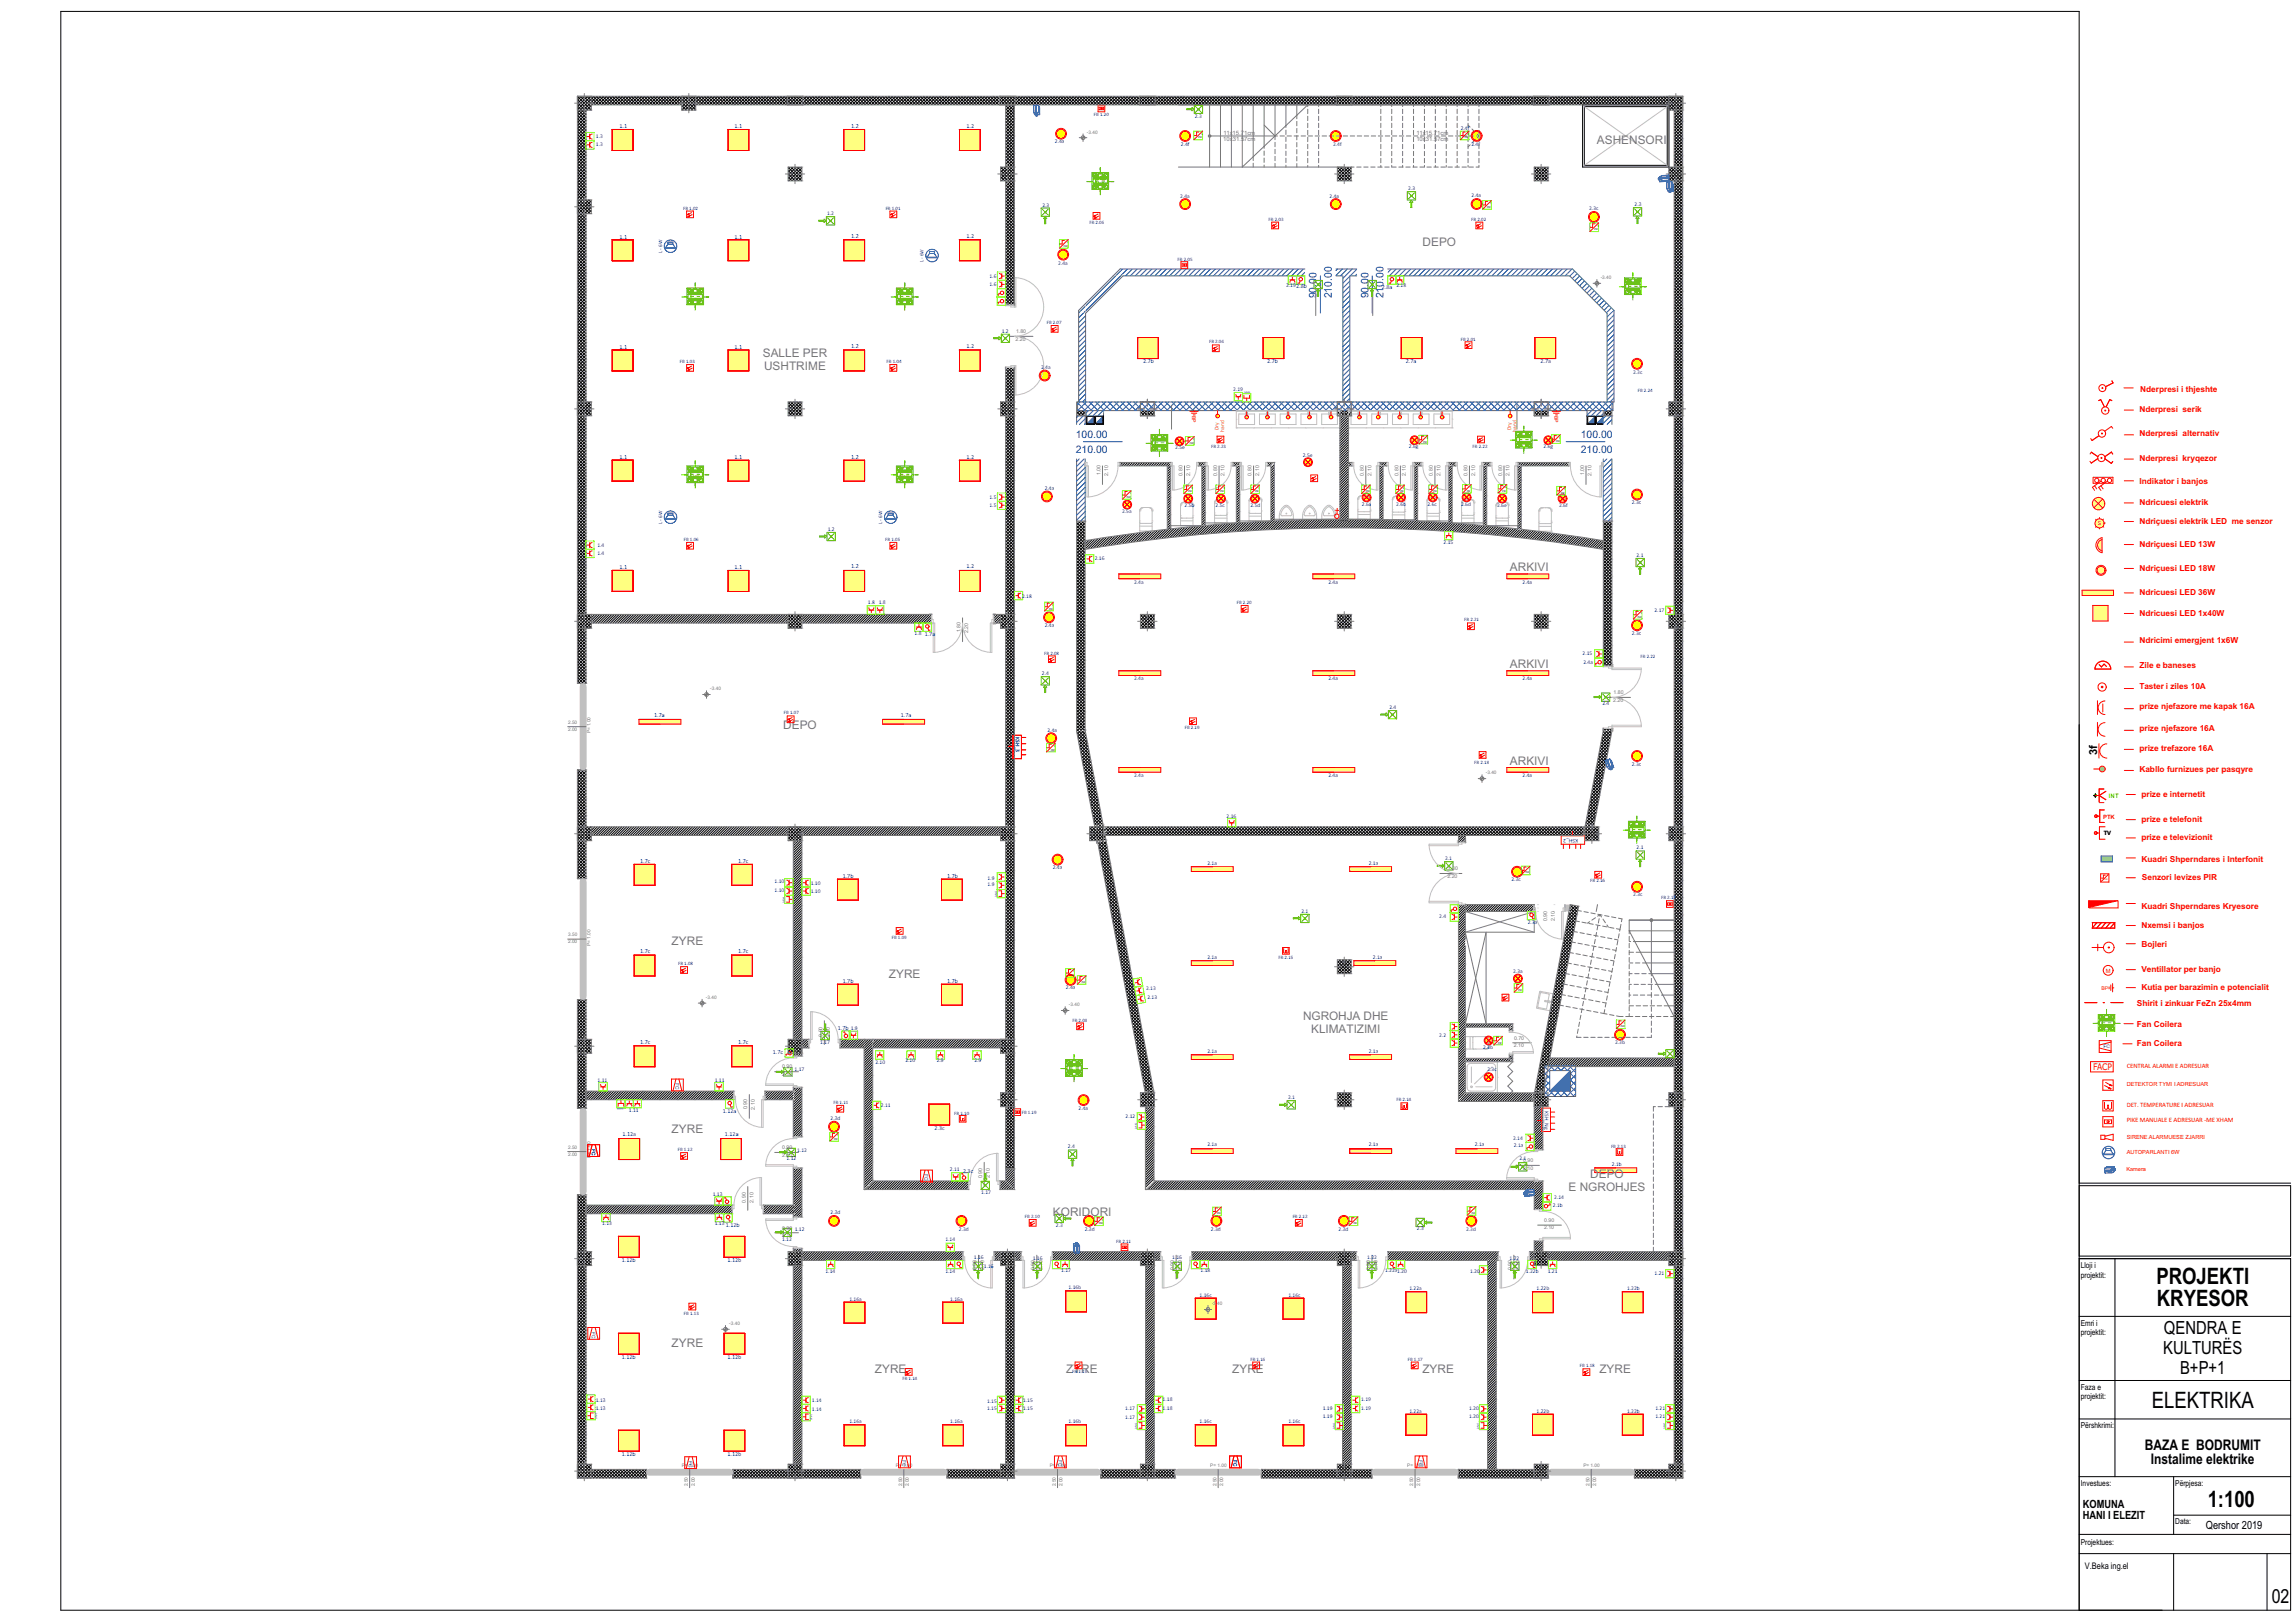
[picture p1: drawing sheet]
<svg xmlns="http://www.w3.org/2000/svg" width="841mm" height="594mm" viewBox="0 0 841 594" stroke-linecap="round" stroke-linejoin="round" font-family="sans-serif">
<defs><g id="words">
<g font-size="8.3">
<text x="790.2" y="470.4">PROJEKTI</text>
<text x="790.4" y="478.7">KRYESOR</text>
<text x="788.5" y="515.9">ELEKTRIKA</text>
<text x="809" y="552.4">1:100</text>
</g>
<text font-size="7.1" x="832.5" y="587.4">02</text>
<g font-size="6.6">
<text x="793" y="488.8">QENDRA E</text>
<text x="792.7" y="496.1">KULTURËS</text>
<text x="798.9" y="503.3">B+P+1</text>
</g>
<g font-size="5.4">
<text x="786" y="531.2">BAZA E BODRUMIT</text>
<text x="788.2" y="536.4">Instalime elektrike</text>
</g>
<g font-size="4.3" fill="#787878">
<text x="585.2" y="52.9">ASHENSORI</text>
<text x="521.3" y="90.3">DEPO</text>
<text x="279.5" y="131">SALLE PER</text>
<text x="280" y="135.6">USHTRIME</text>
<text x="553.3" y="209.2">ARKIVI</text>
<text x="553.3" y="244.7">ARKIVI</text>
<text x="287" y="267.2">DEPO</text>
<text x="553.3" y="280.2">ARKIVI</text>
<text x="246.1" y="346.3">ZYRE</text>
<text x="325.8" y="358.5">ZYRE</text>
<text x="477.5" y="373.9">NGROHJA DHE</text>
<text x="480.5" y="378.5">KLIMATIZIMI</text>
<text x="246.1" y="415.3">ZYRE</text>
<text x="582.8" y="431.6">DEPO</text>
<text x="574.8" y="436.3">E NGROHJES</text>
<text x="385.9" y="445.4">KORIDORI</text>
<text x="246.1" y="493.7">ZYRE</text>
<text x="320.6" y="503">ZYRE</text>
<text x="390.7" y="503">ZYRE</text>
<text x="451.6" y="503">ZYRE</text>
<text x="521.2" y="503">ZYRE</text>
<text x="586.1" y="503">ZYRE</text>
</g>
<g font-size="4.1">
<text x="768.6" y="276.8" transform="rotate(-90 768.6 276.8)">3f</text>
<text x="763.2" y="552.5">KOMUNA</text>
<text x="763.2" y="556.6">HANI I ELEZIT</text>
<text x="808.3" y="560.4">Qershor 2019</text>
</g>
<g font-size="3.8" fill="#0040ff">
<text x="482.5" y="105.1" transform="rotate(-90 482.5 105.1)">.00</text>
<text x="501.5" y="105.1" transform="rotate(-90 501.5 105.1)">.00</text>
<text x="482.5" y="109.3" transform="rotate(-90 482.5 109.3)">90</text>
<text x="488" y="109.3" transform="rotate(-90 488 109.3)">210.00</text>
<text x="501.5" y="109.3" transform="rotate(-90 501.5 109.3)">90</text>
<text x="507" y="109.3" transform="rotate(-90 507 109.3)">210.00</text>
<text x="394.2" y="160.5">100.00</text>
<text x="579.3" y="160.5">100.00</text>
<text x="394.2" y="166">210.00</text>
<text x="579.3" y="166">210.00</text>
</g>
<text font-size="3.3" fill="#f00" x="767" y="392">FACP</text>
<text font-size="3.3" x="764" y="574.9">V.Beka ing.el</text>
<g font-size="3" fill="#f00">
<text x="784.3" y="143.5">Nderpresi i thjeshte</text>
<text x="784" y="150.8">Nderpresi serik</text>
<text x="784" y="159.9">Nderpresi alternativ</text>
<text x="784" y="168.8">Nderpresi kryqezor</text>
<text x="784" y="177.4">Indikator i banjos</text>
<text x="784" y="185.1">Ndricuesi elektrik</text>
<text x="784" y="191.9">Ndriçuesi elektrik LED me senzor</text>
<text x="784" y="200.3">Ndriçuesi LED 13W</text>
<text x="784" y="209.1">Ndriçuesi LED 18W</text>
<text x="784" y="218.1">Ndricuesi LED 36W</text>
<text x="784" y="225.6">Ndricuesi LED 1x40W</text>
<text x="784" y="235.6">Ndricimi emergjent 1x6W</text>
<text x="784" y="244.7">Zile e baneses</text>
<text x="784" y="252.6">Taster i ziles 10A</text>
<text x="784" y="260">prize njefazore me kapak 16A</text>
<text x="784" y="267.9">prize njefazore 16A</text>
<text x="784" y="275.2">prize trefazore 16A</text>
<text x="784" y="282.9">Kabllo furnizues per pasqyre</text>
<text x="784.7" y="292.2">prize e internetit</text>
<text x="784.7" y="301.1">prize e telefonit</text>
<text x="784.7" y="307.6">prize e televizionit</text>
<text x="784.7" y="315.8">Kuadri Shperndares i Interfonit</text>
<text x="784.9" y="322.5">Senzori levizes PIR</text>
<text x="784.7" y="333.1">Kuadri Shperndares Kryesore</text>
<text x="784.7" y="340.2">Nxemsi i banjos</text>
<text x="784.7" y="347.1">Bojleri</text>
<text x="784.7" y="356.2">Ventillator per banjo</text>
<text x="784.7" y="362.8">Kutia per barazimin e potencialit</text>
<text x="783.1" y="368.7">Shirit i zinkuar FeZn 25x4mm</text>
<text x="783.1" y="376.4">Fan Coilera</text>
<text x="783.1" y="383.3">Fan Coilera</text>
</g>
<g font-size="3">
<text x="762.5" y="464.7">Lloji i</text>
<text x="762.5" y="468.2">projektit:</text>
<text x="762.5" y="485.8">Emri i</text>
<text x="762.5" y="489.3">projektit:</text>
<text x="762.5" y="509.3">Faza e</text>
<text x="762.5" y="512.8">projektit:</text>
<text x="762.5" y="523.4">Përshkrimi:</text>
<text x="762.5" y="544.5">Investues:</text>
<text x="797.1" y="544.5">Përpjesa:</text>
<text x="797.1" y="558.6">Data:</text>
<text x="762.5" y="566.2">Projektues:</text>
</g>
<g font-size="2.4" fill="#f00">
<text x="779.3" y="391.3">CENTRAL ALARMI E ADRESUAR</text>
<text x="779.3" y="405.5">DET. TEMPERATURE I ADRESUAR</text>
<text x="779.3" y="411.2">PIKE MANUALE E ADRESUAR -ME XHAM</text>
</g>
<g font-size="2.2" fill="#00f">
<text x="227" y="47">1.1</text>
<text x="269.2" y="47">1.1</text>
<text x="311.9" y="47">1.2</text>
<text x="354.1" y="47">1.2</text>
<text x="227" y="87.4">1.1</text>
<text x="269.2" y="87.4">1.1</text>
<text x="311.9" y="87.1">1.2</text>
<text x="354.1" y="87.1">1.2</text>
<text x="506.4" y="105.9">2.8a</text>
<text x="227" y="127.9">1.1</text>
<text x="269.2" y="127.9">1.1</text>
<text x="311.9" y="127.7">1.2</text>
<text x="354.1" y="127.7">1.2</text>
<text x="418.9" y="133.1">2.7b</text>
<text x="464.4" y="133.1">2.7b</text>
<text x="515.1" y="133.1">2.7a</text>
<text x="564.5" y="133.1">2.7a</text>
<text x="227" y="168.1">1.1</text>
<text x="269.2" y="168.1">1.1</text>
<text x="311.9" y="168.1">1.2</text>
<text x="354.1" y="168.1">1.2</text>
<text x="227" y="208.4">1.1</text>
<text x="269.2" y="208.4">1.1</text>
<text x="311.9" y="208">1.2</text>
<text x="354.1" y="208">1.2</text>
<text x="338.8" y="233.1">1.7a</text>
<text x="239.7" y="262.9">1.7a</text>
<text x="330.1" y="262.9">1.7a</text>
<text x="234.6" y="316.1">1.7c</text>
<text x="270.5" y="316.1">1.7c</text>
<text x="308.8" y="321.6">1.7b</text>
<text x="347.1" y="321.6">1.7b</text>
<text x="234.6" y="349.3">1.7c</text>
<text x="270.5" y="349.3">1.7c</text>
<text x="308.8" y="360.1">1.7b</text>
<text x="347.1" y="360.1">1.7b</text>
<text x="307" y="377.3">1.7b 1.9</text>
<text x="234.6" y="382.5">1.7c</text>
<text x="270.5" y="382.5">1.7c</text>
<text x="283.2" y="386.2">1.7c</text>
<text x="264.9" y="407.7">1.12a</text>
<text x="342.5" y="413.9">2.3c</text>
<text x="228.1" y="416.5">1.12a</text>
<text x="265.7" y="416.5">1.12a</text>
<text x="352.9" y="429.7">2.3c</text>
<text x="266" y="449.5">1.12b</text>
<text x="227.9" y="462.5">1.12b</text>
<text x="266.6" y="462.5">1.12b</text>
<text x="227.9" y="498.1">1.12b</text>
<text x="266.6" y="498.1">1.12b</text>
<text x="227.9" y="533.6">1.12b</text>
<text x="266.6" y="533.6">1.12b</text>
</g>
<g font-size="2.2" fill="#787878">
<text x="448.3" y="51.8">10x</text>
<text x="448.4" y="49.3">11x</text>
<text x="451.7" y="49.3">15.71cm</text>
<text x="451.8" y="51.8">31.57cm</text>
<text x="519" y="51.8">10x31.57cm</text>
<text x="519.1" y="49.3">11x15.71cm</text>
</g>
<text font-size="2.2" fill="#59b300" x="772.8" y="292.4">INT</text>
<g font-size="2.1" fill="#00f">
<text x="372.2" y="270.2" transform="rotate(90 372.2 270.2)">KSH_3</text>
<text x="578.3" y="307.3" transform="rotate(-180 578.3 307.3)">KSH_2</text>
<text x="566.1" y="407.1" transform="rotate(90 566.1 407.1)">KSH_Ng</text>
</g>
<g font-size="2.1" fill="#f00">
<text x="770.7" y="300">PTK</text>
<text x="771.6" y="356.4">M</text>
<text x="779.3" y="397.8">DETEKTOR TYMI I ADRESUAR</text>
<text x="779.3" y="417.5">SIRENE ALARMUESE ZJARRI</text>
<text x="779.3" y="422.7">AUTOPARLANTI 6W</text>
<text x="779.2" y="429">Kamera</text>
</g>
<text font-size="2.1" fill="#787878" x="770.9" y="305.9">TV</text>
<g font-size="2" fill="#00f">
<text x="437.8" y="43.2">2.3</text>
<text x="535.3" y="47.6">2.4f</text>
<text x="218.4" y="50.4">1.3</text>
<text x="218.4" y="53.4">1.3</text>
<text x="386.6" y="52.5">2.4a</text>
<text x="432.7" y="53.5">2.4f</text>
<text x="488.5" y="53.5">2.4f</text>
<text x="539.2" y="53.5">2.4f</text>
<text x="516.1" y="69.8">2.3</text>
<text x="382" y="75.8">2.3</text>
<text x="432.5" y="72.4">2.4a</text>
<text x="487.2" y="72.4">2.4a</text>
<text x="539.3" y="72.3">2.4a</text>
<text x="582.4" y="77">2.3c</text>
<text x="599" y="75.5">2.3</text>
<text x="303.1" y="78.8">1.2</text>
<text x="362.6" y="101.8">1.6</text>
<text x="387.8" y="97">2.4a</text>
<text x="362.6" y="104.7">1.6</text>
<text x="471.3" y="105.4">2.192.8b</text>
<text x="511.7" y="105.4">2.18</text>
<text x="367.1" y="122">1.2</text>
<text x="381.5" y="135.3">2.4a</text>
<text x="598.4" y="137">2.3c</text>
<text x="451.9" y="143.3">2.19</text>
<text x="430.7" y="164.7">2.5e</text>
<text x="477.4" y="167.3">2.5e</text>
<text x="516.3" y="164.3">2.6g</text>
<text x="565.6" y="164.3">2.6g</text>
<text x="382.8" y="179.5">2.4a</text>
<text x="362.6" y="182.7">1.5</text>
<text x="362.6" y="185.7">1.5</text>
<text x="434.1" y="185.6">2.5b</text>
<text x="445.5" y="185.6">2.5c</text>
<text x="458.3" y="185.6">2.5d</text>
<text x="499.1" y="185.3">2.6a</text>
<text x="511.6" y="185.3">2.6b</text>
<text x="523.1" y="185.3">2.6c</text>
<text x="535.4" y="185.3">2.6d</text>
<text x="548.6" y="185.8">2.6e</text>
<text x="571.3" y="185.8">2.6f</text>
<text x="598" y="184.6">2.3c</text>
<text x="411.2" y="188.1">2.5a</text>
<text x="303.3" y="194.5">1.2</text>
<text x="218.9" y="200.5">1.4</text>
<text x="218.9" y="203.4">1.4</text>
<text x="529" y="199.2">2.15</text>
<text x="401.2" y="205.2">2.16</text>
<text x="599.7" y="204">2.1</text>
<text x="415.6" y="213.8">2.4a</text>
<text x="486.8" y="213.8">2.4a</text>
<text x="557.9" y="213.8">2.4a</text>
<text x="318.1" y="221.4">1.8</text>
<text x="322" y="221.4">1.8</text>
<text x="374.5" y="219.2">2.18</text>
<text x="606.3" y="224.4">2.17</text>
<text x="335.1" y="232.9">1.8</text>
<text x="382.8" y="229.8">2.4a</text>
<text x="598" y="232.6">2.3c</text>
<text x="579.9" y="239.9">2.15</text>
<text x="580.2" y="243.1">2.4a</text>
<text x="381.8" y="247.4">2.4</text>
<text x="415.6" y="249">2.4a</text>
<text x="486.8" y="249">2.4a</text>
<text x="557.9" y="249">2.4a</text>
<text x="509.1" y="259.8">2.4</text>
<text x="587.2" y="258.5">2.4</text>
<text x="383.8" y="268.1">2.4a</text>
<text x="598" y="280.7">2.3c</text>
<text x="415.6" y="284.6">2.4a</text>
<text x="486.8" y="284.6">2.4a</text>
<text x="557.9" y="284.6">2.4a</text>
<text x="449.5" y="299.7">2.16</text>
<text x="599.7" y="311.2">2.1</text>
<text x="442.5" y="317">2.1a</text>
<text x="501.6" y="317">2.1a</text>
<text x="529.5" y="315.1">2.1</text>
<text x="283.9" y="323.7">1.10</text>
<text x="361.9" y="322.3">1.9</text>
<text x="385.8" y="318.5">2.4a</text>
<text x="553.9" y="322.9">2.3c</text>
<text x="283.9" y="327">1.10</text>
<text x="297.1" y="324.2">1.10</text>
<text x="297.1" y="327.3">1.10</text>
<text x="361.9" y="324.5">1.9</text>
<text x="598.5" y="328.4">2.3c</text>
<text x="476.9" y="334.4">2.1</text>
<text x="527.4" y="336.4">2.4</text>
<text x="559.9" y="338.8">2.3</text>
<text x="562.4" y="338.8">a</text>
<text x="442.5" y="351.5">2.1a</text>
<text x="503.1" y="351.5">2.1a</text>
<text x="554.5" y="356.5">2.3a</text>
<text x="390.6" y="362.5">2.4a</text>
<text x="420" y="362.8">2.13</text>
<text x="420.5" y="366">2.13</text>
<text x="300.5" y="382.5">1.17</text>
<text x="527.4" y="379.9">2.2</text>
<text x="591.8" y="382.6">2.3b</text>
<text x="320.8" y="389.8">2.10</text>
<text x="331.8" y="389.3">2.10</text>
<text x="343.2" y="389.3">2.9</text>
<text x="357.1" y="389.3">2.9</text>
<text x="442.5" y="385.9">2.1a</text>
<text x="501.6" y="385.9">2.1a</text>
<text x="543.5" y="384.4">2.3b</text>
<text x="291.2" y="392.3">1.17</text>
<text x="545" y="392.6">2.3c</text>
<text x="219" y="396.4">1.11</text>
<text x="261.9" y="396.4">1.11</text>
<text x="230.5" y="407.5">1.11</text>
<text x="322.8" y="405.7">2.11</text>
<text x="395.2" y="406.8">2.4a</text>
<text x="472" y="402.8">2.1</text>
<text x="304.4" y="410.4">2.3d</text>
<text x="412.5" y="409.6">2.12</text>
<text x="554.4" y="417.7">2.14</text>
<text x="288.2" y="425.2">1.12</text>
<text x="292.2" y="422.1">1.12</text>
<text x="391.3" y="420.8">2.4</text>
<text x="442.5" y="420">2.1a</text>
<text x="501.6" y="420">2.1a</text>
<text x="540.4" y="420">2.1a</text>
<text x="554.7" y="420.3">2.1a</text>
<text x="556.8" y="425.3">2.1</text>
<text x="348.1" y="429.2">2.11</text>
<text x="590.7" y="427.4">2.1b</text>
<text x="359.6" y="437.7">1.17</text>
<text x="261.2" y="438.2">1.13</text>
<text x="569.1" y="442.1">2.1b</text>
<text x="569.6" y="439.2">2.14</text>
<text x="220.7" y="449">1.13</text>
<text x="261.9" y="449">1.13</text>
<text x="304.4" y="444.8">2.3d</text>
<text x="386.9" y="449.8">2.3</text>
<text x="286.6" y="454.6">1.12</text>
<text x="291.2" y="451">1.12</text>
<text x="346.4" y="454.9">1.14</text>
<text x="351.4" y="450.9">2.3d</text>
<text x="397.5" y="450.9">2.3d</text>
<text x="443.7" y="450.9">2.3d</text>
<text x="490.5" y="450.9">2.3d</text>
<text x="519.2" y="450.9">2.3</text>
<text x="537.2" y="450.9">2.3d</text>
<text x="356.9" y="461.2">1.16</text>
<text x="378.5" y="461.7">1.</text>
<text x="380" y="461.7">16</text>
<text x="429.6" y="461.4">1.</text>
<text x="431.1" y="461.4">16</text>
<text x="501" y="461.4">1.22</text>
<text x="553.2" y="461.9">1.22</text>
<text x="302.5" y="466.4">1.14</text>
<text x="346.4" y="466.4">1.14</text>
<text x="360.6" y="464.8">1.16</text>
<text x="388.9" y="466.3">1.17</text>
<text x="440" y="466.3">1.18</text>
<text x="507.5" y="466.2">1.22a1.20</text>
<text x="538.7" y="466.4">1.20</text>
<text x="559.2" y="466.3">1.22b</text>
<text x="567.2" y="466.4">1.21</text>
<text x="606.3" y="467.1">1.21</text>
<text x="391.6" y="472.2">1.16b</text>
<text x="516.5" y="472.8">1.22a</text>
<text x="563.1" y="472.9">1.22b</text>
<text x="596.2" y="472.9">1.22b</text>
<text x="311.3" y="476.7">1.16a</text>
<text x="348.2" y="476.7">1.16a</text>
<text x="439.6" y="475.2">1.16c</text>
<text x="472.1" y="475.2">1.16c</text>
<text x="218.3" y="513.6">1.13</text>
<text x="297.5" y="513.6">1.14</text>
<text x="361.7" y="514.1">1.15</text>
<text x="374.9" y="513.9">1.15</text>
<text x="426.1" y="513.5">1.18</text>
<text x="498.8" y="513.5">1.19</text>
<text x="218.3" y="516.5">1.13</text>
<text x="297.5" y="517">1.14</text>
<text x="311.3" y="521.6">1.16a</text>
<text x="348.2" y="521.6">1.16a</text>
<text x="361.7" y="516.8">1.15</text>
<text x="374.9" y="516.7">1.15</text>
<text x="391.6" y="521.3">1.16b</text>
<text x="412.3" y="516.9">1.17</text>
<text x="412.3" y="519.9">1.17</text>
<text x="426.1" y="516.7">1.18</text>
<text x="439.6" y="521.5">1.16c</text>
<text x="472.1" y="521.5">1.16c</text>
<text x="484.7" y="516.7">1.19</text>
<text x="484.7" y="519.7">1.19</text>
<text x="498.8" y="516.8">1.19</text>
<text x="516.5" y="517.7">1.22a</text>
<text x="538.3" y="516.7">1.20</text>
<text x="538.3" y="519.5">1.20</text>
<text x="563.1" y="517.7">1.22b</text>
<text x="596.2" y="517.7">1.22b</text>
<text x="606.6" y="516.7">1.21</text>
<text x="606.6" y="519.7">1.21</text>
</g>
<g font-size="2" fill="#ff8000">
<text x="446.5" y="157.5" transform="rotate(-90 446.5 157.5)">Dry</text>
<text x="448.5" y="158.2" transform="rotate(-90 448.5 158.2)">hand</text>
<text x="553.7" y="157.5" transform="rotate(-90 553.7 157.5)">Dry</text>
<text x="555.8" y="158.2" transform="rotate(-90 555.8 158.2)">hand</text>
</g>
<g font-size="1.9" fill="#00f">
<text x="242.6" y="92.7" transform="rotate(-90 242.6 92.7)">L - 6W</text>
<text x="338.5" y="96.1" transform="rotate(-90 338.5 96.1)">L - 6W</text>
<text x="242.6" y="192" transform="rotate(-90 242.6 192)">L - 6W</text>
<text x="323.3" y="192" transform="rotate(-90 323.3 192)">L - 6W</text>
</g>
<g font-size="1.9" fill="#787878">
<text x="372.2" y="124.8">2.20</text>
<text x="372.3" y="122.1">1.80</text>
<text x="403.3" y="174.2" transform="rotate(-90 403.3 174.2)">1.00</text>
<text x="406.1" y="174.3" transform="rotate(-90 406.1 174.3)">2.10</text>
<text x="433.3" y="174.3" transform="rotate(-90 433.3 174.3)">0.80</text>
<text x="436.1" y="174.3" transform="rotate(-90 436.1 174.3)">2.10</text>
<text x="446" y="174.3" transform="rotate(-90 446 174.3)">0.80</text>
<text x="448.8" y="174.3" transform="rotate(-90 448.8 174.3)">2.10</text>
<text x="458.7" y="174.3" transform="rotate(-90 458.7 174.3)">0.80</text>
<text x="461.4" y="174.3" transform="rotate(-90 461.4 174.3)">2.10</text>
<text x="499.8" y="174.3" transform="rotate(-90 499.8 174.3)">0.80</text>
<text x="502.6" y="174.3" transform="rotate(-90 502.6 174.3)">2.10</text>
<text x="512.4" y="174.3" transform="rotate(-90 512.4 174.3)">0.80</text>
<text x="515.2" y="174.3" transform="rotate(-90 515.2 174.3)">2.10</text>
<text x="525.1" y="174.3" transform="rotate(-90 525.1 174.3)">0.80</text>
<text x="527.9" y="174.3" transform="rotate(-90 527.9 174.3)">2.10</text>
<text x="537.8" y="174.3" transform="rotate(-90 537.8 174.3)">0.80</text>
<text x="540.5" y="174.3" transform="rotate(-90 540.5 174.3)">2.10</text>
<text x="550.4" y="174.3" transform="rotate(-90 550.4 174.3)">0.80</text>
<text x="553.2" y="174.3" transform="rotate(-90 553.2 174.3)">2.10</text>
<text x="580.5" y="174.2" transform="rotate(-90 580.5 174.2)">1.00</text>
<text x="583.2" y="174.3" transform="rotate(-90 583.2 174.3)">2.10</text>
<text x="352" y="231.7" transform="rotate(-90 352 231.7)">1.80</text>
<text x="354.8" y="231.9" transform="rotate(-90 354.8 231.9)">2.20</text>
<text x="591.2" y="257.2">2.20</text>
<text x="591.3" y="254.4">1.80</text>
<text x="530.4" y="321.7">2.20</text>
<text x="530.6" y="318.9">1.80</text>
<text x="567" y="337.6" transform="rotate(-90 567 337.6)">0.90</text>
<text x="569.8" y="337.6" transform="rotate(-90 569.8 337.6)">2.10</text>
<text x="301.4" y="379.9" transform="rotate(-90 301.4 379.9)">0.90</text>
<text x="304.1" y="379.9" transform="rotate(-90 304.1 379.9)">2.10</text>
<text x="554.8" y="383.7">2.10</text>
<text x="554.8" y="380.9">0.70</text>
<text x="286.7" y="394.3">2</text>
<text x="286.7" y="391.5">0</text>
<text x="287.7" y="394.3">.10</text>
<text x="287.7" y="391.5">.90</text>
<text x="273.9" y="406.6" transform="rotate(-90 273.9 406.6)">0.90</text>
<text x="276.6" y="406.6" transform="rotate(-90 276.6 406.6)">2.10</text>
<text x="286.7" y="423.9">2.10</text>
<text x="286.7" y="421.1">0.90</text>
<text x="558.2" y="425.9">0.90</text>
<text x="359.9" y="431.8" transform="rotate(-90 359.9 431.8)">0.90</text>
<text x="362.7" y="431.8" transform="rotate(-90 362.7 431.8)">2.10</text>
<text x="558.2" y="428.6">2.</text>
<text x="559.8" y="428.6">10</text>
<text x="273.3" y="440.7" transform="rotate(-90 273.3 440.7)">0.90</text>
<text x="276.1" y="440.7" transform="rotate(-90 276.1 440.7)">2.10</text>
<text x="565.9" y="447.7">0.90</text>
<text x="286.7" y="453.3">2.10</text>
<text x="286.7" y="450.5">0.90</text>
<text x="565.8" y="450.5">2.10</text>
<text x="357.8" y="465.4" transform="rotate(-90 357.8 465.4)">0.90</text>
<text x="360.6" y="465.4" transform="rotate(-90 360.6 465.4)">2.10</text>
<text x="379.2" y="465.4" transform="rotate(-90 379.2 465.4)">0.90</text>
<text x="382" y="465.4" transform="rotate(-90 382 465.4)">2.10</text>
<text x="430.3" y="465.4" transform="rotate(-90 430.3 465.4)">0.90</text>
<text x="433" y="465.4" transform="rotate(-90 433 465.4)">2.10</text>
<text x="502" y="465.4" transform="rotate(-90 502 465.4)">0.90</text>
<text x="504.8" y="465.4" transform="rotate(-90 504.8 465.4)">2.10</text>
<text x="554" y="465.4" transform="rotate(-90 554 465.4)">0.90</text>
<text x="556.8" y="465.4" transform="rotate(-90 556.8 465.4)">2.10</text>
</g>
<g font-size="1.9" fill="#f00">
<text x="436.9" y="152.3" transform="rotate(90 436.9 152.3)">BP</text>
<text x="569.7" y="152.3" transform="rotate(90 569.7 152.3)">BP</text>
<text x="768.7" y="192.5">S</text>
<text x="770.1" y="362.8">BP</text>
</g>
<g font-size="1.8" fill="#00f">
<text x="400.9" y="42.6">FB 1.20</text>
<text x="250.3" y="76.9">FB 1.02</text>
<text x="324.6" y="76.9">FB 1.01</text>
<text x="399.2" y="81.9">FB 2.06</text>
<text x="464.9" y="80.8">FB 2.03</text>
<text x="539.2" y="80.8">FB 2.02</text>
<text x="431.5" y="95.5">FB 2.05</text>
<text x="383.6" y="118.8">FB 2.07</text>
<text x="443.1" y="125.6">FB 2.04</text>
<text x="535.3" y="124.8">FB 2.01</text>
<text x="249.2" y="133.1">FB 1.03</text>
<text x="324.9" y="133.1">FB 1.04</text>
<text x="600.2" y="143.6">FB 2.24</text>
<text x="443.8" y="164.2">FB 2.23</text>
<text x="539.6" y="164.2">FB 2.22</text>
<text x="250.6" y="198.2">FB 1.06</text>
<text x="324.4" y="198.2">FB 1.05</text>
<text x="453.2" y="221.4">FB 2.20</text>
<text x="536.6" y="227.7">FB 2.21</text>
<text x="382.6" y="239.9">FB 2.08</text>
<text x="601.2" y="241.2">FB 2.22</text>
<text x="287.3" y="261.8">FB 1.07</text>
<text x="434.1" y="267">FB 2.19</text>
<text x="540.3" y="279.8">FB 2.18</text>
<text x="582.7" y="323.1">FB 2.16</text>
<text x="608.7" y="329.5">FB 2.17</text>
<text x="326.8" y="344.1">FB 1.09</text>
<text x="248.5" y="353.5">FB 1.08</text>
<text x="468.5" y="351.2">FB 2.15</text>
<text x="393" y="374.4">FB 2.09</text>
<text x="770.9" y="384.2">FC</text>
<text x="247.6" y="397" transform="rotate(90 247.6 397)">FC</text>
<text x="305.4" y="404.7">FB 1.11</text>
<text x="511.7" y="403.5">FB 2.14</text>
<text x="349.7" y="408.6">FB 1.10</text>
<text x="374.4" y="408">FB 1.19</text>
<text x="216.9" y="421" transform="rotate(90 216.9 421)">FC</text>
<text x="248.3" y="421.7">FB 1.12</text>
<text x="590.4" y="420.6">FB 2.13</text>
<text x="338.8" y="430.4" transform="rotate(90 338.8 430.4)">FC</text>
<text x="375.6" y="446.2">FB 2.10</text>
<text x="473.7" y="446.4">FB 2.12</text>
<text x="409" y="455.4">FB 2.11</text>
<text x="250.6" y="481.9">FB 1.13</text>
<text x="216.9" y="488" transform="rotate(90 216.9 488)">FC</text>
<text x="392.9" y="503.2">FB 1.15</text>
<text x="458.2" y="498.7">FB 1.16</text>
<text x="515.9" y="498.7">FB 1.17</text>
<text x="579" y="500.9">FB 1.18</text>
<text x="330.7" y="505.8">FB 1.14</text>
<text x="252.4" y="535.4" transform="rotate(90 252.4 535.4)">FC</text>
<text x="330.8" y="535.1" transform="rotate(90 330.8 535.1)">FC</text>
<text x="387.9" y="535.1" transform="rotate(90 387.9 535.1)">FC</text>
<text x="452.1" y="535.1" transform="rotate(90 452.1 535.1)">FC</text>
<text x="520.1" y="535.1" transform="rotate(90 520.1 535.1)">FC</text>
</g>
<g font-size="1.7" fill="#787878">
<text x="398.3" y="48.9">-3.40</text>
<text x="586.6" y="102.3">-3.40</text>
<text x="260.3" y="253">-3.40</text>
<text x="208.2" y="267.7">2.00</text>
<text x="208.2" y="265.2">2.50</text>
<text x="216.4" y="268.7" transform="rotate(-90 216.4 268.7)">P= 1.00</text>
<text x="544.5" y="283.8">-3.40</text>
<text x="208.2" y="345.6">2.00</text>
<text x="208.2" y="343.1">3.50</text>
<text x="216.4" y="346.6" transform="rotate(-90 216.4 346.6)">P= 1.00</text>
<text x="258.7" y="366.1">-3.40</text>
<text x="391.7" y="368.8">-3.40</text>
<text x="208.2" y="423.4">2.00</text>
<text x="208.2" y="420.9">2.50</text>
<text x="216.4" y="424.4" transform="rotate(-90 216.4 424.4)">P</text>
<text x="216.4" y="423.3" transform="rotate(-90 216.4 423.3)">= 1.00</text>
<text x="444" y="478.4">-3</text>
<text x="445.6" y="478.4">.</text>
<text x="446.1" y="478.4">40</text>
<text x="267.2" y="485.6">-3.40</text>
<text x="249.8" y="537.5">P</text>
<text x="251" y="537.5">= 1.00</text>
<text x="328.3" y="537.5">P</text>
<text x="329.5" y="537.5">= 1.00</text>
<text x="384.7" y="537.5">P=</text>
<text x="387.3" y="537.5">1.00</text>
<text x="443.5" y="537.5">P= 1.00</text>
<text x="515.7" y="537.5">P= 1.00</text>
<text x="580.2" y="537.5">P= 1.00</text>
<text x="252.1" y="544.6" transform="rotate(-90 252.1 544.6)">2.50</text>
<text x="254.6" y="544.6" transform="rotate(-90 254.6 544.6)">2.00</text>
<text x="330.5" y="544.6" transform="rotate(-90 330.5 544.6)">2.50</text>
<text x="333.1" y="544.6" transform="rotate(-90 333.1 544.6)">2.00</text>
<text x="386.9" y="544.6" transform="rotate(-90 386.9 544.6)">2.50</text>
<text x="389.4" y="544.6" transform="rotate(-90 389.4 544.6)">2.00</text>
<text x="445.7" y="544.6" transform="rotate(-90 445.7 544.6)">2.50</text>
<text x="448.3" y="544.6" transform="rotate(-90 448.3 544.6)">2.00</text>
<text x="517.9" y="544.6" transform="rotate(-90 517.9 544.6)">2.50</text>
<text x="520.4" y="544.6" transform="rotate(-90 520.4 544.6)">2.00</text>
<text x="582.4" y="544.6" transform="rotate(-90 582.4 544.6)">2.50</text>
<text x="585" y="544.6" transform="rotate(-90 585 544.6)">2.00</text>
</g>
<g font-size=".9">
<text x="439.2" y="50.7">PIR</text>
<text x="440.2" y="49.4">1</text>
<text x="536.8" y="50.7">PIR</text>
<text x="537.9" y="49.4">1</text>
<text x="545" y="76.2">PIR</text>
<text x="546.1" y="74.9">1</text>
<text x="585.4" y="83.1">1</text>
<text x="391" y="89.2">1</text>
<text x="584.3" y="84.4">PIR</text>
<text x="389.9" y="90.5">PIR</text>
<text x="437.1" y="161.4">1</text>
<text x="522.7" y="160.9">1</text>
<text x="570.2" y="162">PIR</text>
<text x="571.3" y="160.7">1</text>
<text x="436.1" y="162.6">PIR</text>
<text x="521.6" y="162.2">PIR</text>
<text x="436.6" y="179.1">1</text>
<text x="448.3" y="179.1">1</text>
<text x="461.1" y="179.1">1</text>
<text x="501.7" y="179.1">1</text>
<text x="514.2" y="179.1">1</text>
<text x="526.4" y="179.1">1</text>
<text x="538.7" y="178.9">1</text>
<text x="551.7" y="178.9">1</text>
<text x="573.2" y="179.6">1</text>
<text x="413" y="182.5">PIR</text>
<text x="414" y="181.2">1</text>
<text x="435.5" y="180.4">PIR</text>
<text x="447.2" y="180.4">PIR</text>
<text x="460" y="180.4">PIR</text>
<text x="500.6" y="180.4">PIR</text>
<text x="513.2" y="180.4">PIR</text>
<text x="525.3" y="180.4">PIR</text>
<text x="537.6" y="180.2">PIR</text>
<text x="550.6" y="180.2">PIR</text>
<text x="572.1" y="180.9">PIR</text>
<text x="384.5" y="223.4">PIR</text>
<text x="385.5" y="222.1">1</text>
<text x="600.2" y="226.3">PIR</text>
<text x="601.3" y="225.1">1</text>
<text x="385.1" y="275.1">PIR</text>
<text x="386.2" y="273.8">1</text>
<text x="559.2" y="320.1">PIR</text>
<text x="560.2" y="318.8">1</text>
<text x="392.2" y="357.6">PIR</text>
<text x="393.3" y="356.3">1</text>
<text x="397.5" y="358.9">1</text>
<text x="396.4" y="360.2">PIR</text>
<text x="556.5" y="363.1">PIR</text>
<text x="557.6" y="361.8">1</text>
<text x="594" y="376.4">PIR</text>
<text x="595" y="375.1">1</text>
<text x="549.1" y="382.4">PIR</text>
<text x="550.1" y="381.1">1</text>
<text x="305.7" y="417.7">PIR</text>
<text x="306.8" y="416.4">1</text>
<text x="447.1" y="443.7">1</text>
<text x="540.4" y="443.5">1</text>
<text x="402.8" y="448.6">PIR</text>
<text x="403.8" y="447.3">1</text>
<text x="446" y="445">PIR</text>
<text x="496.1" y="448.6">PIR</text>
<text x="497.1" y="447.3">1</text>
<text x="539.3" y="444.8">PIR</text>
</g>
<g font-size=".8" fill="#00f">
<text x="455.9" y="144.1">2xRJ45</text>
<text x="365.2" y="328.8" transform="rotate(-90 365.2 328.8)">2xRJ45</text>
<text x="287.4" y="330.9" transform="rotate(-90 287.4 330.9)">2xRJ45</text>
<text x="228.5" y="406.2" transform="rotate(-180 228.5 406.2)">2xRJ45</text>
<text x="416.6" y="413.6" transform="rotate(-90 416.6 413.6)">2xRJ45</text>
<text x="218.2" y="517.8" transform="rotate(90 218.2 517.8)">2xRJ45</text>
<text x="297.1" y="518.2" transform="rotate(90 297.1 518.2)">2xRJ45</text>
<text x="416.6" y="523.7" transform="rotate(-90 416.6 523.7)">2xRJ45</text>
<text x="489.1" y="523.7" transform="rotate(-90 489.1 523.7)">2xRJ45</text>
<text x="541.9" y="523.7" transform="rotate(-90 541.9 523.7)">2xRJ45</text>
<text x="610.2" y="523.7" transform="rotate(-90 610.2 523.7)">2xRJ45</text>
</g>
<text font-size=".8" fill="#f00" x="771.3" y="322.6">PIR</text>
</g></defs>
<g fill="none" stroke="#ddd" stroke-width=".37">
<path d="M453 150.5h.1M453 153.6h.1M453 156.8h.1M459.4 150.5h.1M459.4 156.8h.1M465.7 150.5h.1M465.7 156.8h.1M472 150.5h.1M472 156.8h.1M478.4 150.5h.1M478.4 156.8h.1M484.7 150.5h.1"/>
<path d="M484.7 156.8h.1M491 150.5h.1M491 156.8h.1M491 153.6h.1"/>
</g>
<path d="M494.2 150.5h38v6.3h-38z" fill-rule="evenodd" fill="#fff"/>
<g fill="none" stroke="#ddd" stroke-width=".37">
<path d="M494.2 150.5h.1M494.2 153.6h.1M494.2 156.8h.1M500.5 150.5h.1M500.5 156.8h.1M506.8 150.5h.1M506.8 156.8h.1M513.2 150.5h.1M513.2 156.8h.1M519.5 150.5h.1M519.5 156.8h.1M525.8 150.5h.1"/>
<path d="M525.8 156.8h.1M532.2 150.5h.1M532.2 156.8h.1M532.2 153.6h.1"/>
</g>
<!-- layer: MURET E JASHTME -->
<path d="M216.6 538.4h20.3v3.2h-20.3z" fill-rule="evenodd" fill="#fff"/>
<path d="M216.6 538.4h.1M220.4 538.4h.1M226.8 538.4h.1M233.1 538.4h.1M236.9 538.4h.1M216.6 541.6h.1M216.6 540h.1M220.4 541.6h.1M226.8 541.6h.1M233.1 541.6h.1M236.9 541.6h.1M236.9 540h.1" fill="none" stroke="#ddd" stroke-width=".37"/>
<g fill="none" stroke="#000" stroke-width=".37">
<path d="M216.7 538.4l3.2 3.2 3.1-3.2M217.2 538.4l-.6 .6M217.9 538.4l3.1 3.2 3.2-3.2M218.4 538.4l-1.8 1.8M219 538.4l3.2 3.2 3.2-3.2M219.5 538.4l-2.9 2.9M220.2 538.4l3.2 3.2 3.1-3.2M220.7 538.4l-3.2 3.2-.9-.9M221.4 538.4l3.1 3.2 3.2-3.2M221.9 538.4l-3.2 3.2-2.1-2M222.5 538.4l3.2 3.2 3.1-3.2M223.7 538.4l3.1 3.2 3.2-3.2"/>
<path d="M224.8 538.4l3.2 3.2 3.2-3.2M226 538.4l3.2 3.2 3.1-3.2M227.2 538.4l3.1 3.2 3.2-3.2M228.3 538.4l3.2 3.2 3.2-3.2M229.5 538.4l3.2 3.2 3.1-3.2M230.7 538.4l3.1 3.2 3.1-3.1M231.8 538.4l3.2 3.2 1.9-1.9M233 538.4l3.2 3.2 .7-.7M234.2 538.4l2.7 2.8M235.3 538.4l1.6 1.6M236.5 538.4l.4 .5"/>
</g>
<path d="M268.5 538.4h20.3v3.2h-20.3z" fill-rule="evenodd" fill="#fff"/>
<path d="M268.5 538.4h.1M272.3 538.4h.1M278.7 538.4h.1M285 538.4h.1M288.8 538.4h.1M268.5 540h.1M268.5 541.6h.1M272.3 541.6h.1M278.7 541.6h.1M285 541.6h.1M288.8 541.6h.1M288.8 540h.1" fill="none" stroke="#ddd" stroke-width=".37"/>
<g fill="none" stroke="#000" stroke-width=".37">
<path d="M269.1 538.4l3.1 3.2 3.2-3.2M269.6 538.4l-1.1 1.1M270.2 538.4l3.2 3.2 3.2-3.2M270.7 538.4l-2.2 2.2M271.4 538.4l3.2 3.2 3.1-3.2M271.9 538.4l-3.2 3.2-.2-.2M272.5 538.4l3.2 3.2 3.2-3.2M273.1 538.4l-3.2 3.2-1.4-1.3M273.7 538.4l3.2 3.2 3.1-3.2M274.2 538.4l-3.1 3.2-2.6-2.5M274.9 538.4l3.1 3.2 3.2-3.2M276 538.4l3.2 3.2 3.2-3.2"/>
<path d="M277.2 538.4l3.2 3.2 3.1-3.2M278.4 538.4l3.1 3.2 3.2-3.2M279.5 538.4l3.2 3.2 3.2-3.2M280.7 538.4l3.2 3.2 3.1-3.2M281.9 538.4l3.1 3.2 3.2-3.2M283 538.4l3.2 3.2 2.6-2.6M284.2 538.4l3.2 3.2 1.4-1.4M285.3 538.4l3.2 3.2 .3-.3M286.5 538.4l2.3 2.3M287.7 538.4l1.1 1.2"/>
</g>
<path d="M293.9 538.4h21.5v3.2h-21.5z" fill-rule="evenodd" fill="#fff"/>
<path d="M293.9 538.4h.1M298.3 538.4h.1M304.6 538.4h.1M311 538.4h.1M315.4 538.4h.1M293.9 541.6h.1M293.9 540h.1M298.3 541.6h.1M304.6 541.6h.1M311 541.6h.1M315.4 541.6h.1M315.4 540h.1" fill="none" stroke="#ddd" stroke-width=".37"/>
<g fill="none" stroke="#000" stroke-width=".37">
<path d="M294 538.4l-.1 .2M294.7 538.4l3.1 3.2 3.2-3.2M295.2 538.4l-1.3 1.3M295.8 538.4l3.2 3.2 3.2-3.2M296.3 538.4l-2.4 2.5M297 538.4l3.1 3.2 3.2-3.2M297.5 538.4l-3.2 3.2-.4-.5M298.1 538.4l3.2 3.2 3.2-3.2M298.7 538.4l-3.2 3.2-1.6-1.6M299.3 538.4l3.2 3.2 3.1-3.2M299.8 538.4l-3.1 3.2-2.8-2.8M300.5 538.4l3.1 3.2 3.2-3.2"/>
<path d="M301.6 538.4l3.2 3.2 3.2-3.2M302.8 538.4l3.2 3.2 3.1-3.2M304 538.4l3.1 3.2 3.2-3.2M305.1 538.4l3.2 3.2 3.2-3.2M306.3 538.4l3.2 3.2 3.1-3.2M307.5 538.4l3.1 3.2 3.2-3.2M308.6 538.4l3.2 3.2 3.2-3.2M309.8 538.4l3.1 3.2 2.5-2.4M310.9 538.4l3.2 3.2 1.3-1.3M312.1 538.4l3.3 3.1M313.3 538.4l2.1 2.1M314.4 538.4l1 1"/>
</g>
<path d="M347 538.4h19.6v3.2h-19.6z" fill-rule="evenodd" fill="#fff"/>
<path d="M347 538.4h.1M350.5 538.4h.1M356.8 538.4h.1M363.2 538.4h.1M366.6 538.4h.1M347 540h.1M347 541.6h.1M350.5 541.6h.1M356.8 541.6h.1M363.2 541.6h.1M366.6 541.6h.1M366.6 540h.1" fill="none" stroke="#ddd" stroke-width=".37"/>
<g fill="none" stroke="#000" stroke-width=".37">
<path d="M347.5 538.4l-.5 .5M348.2 538.4l3.1 3.2 3.2-3.2M348.7 538.4l-1.7 1.7M349.3 538.4l3.2 3.2 3.2-3.2M349.9 538.4l-2.9 2.9M350.5 538.4l3.2 3.2 3.1-3.2M351 538.4l-3.1 3.2-.9-.8M351.7 538.4l3.1 3.2 3.2-3.2M352.2 538.4l-3.2 3.2-2-2M352.8 538.4l3.2 3.2 3.2-3.2M353.3 538.4l-3.1 3.2-3.2-3.2M354 538.4l3.2 3.2 3.1-3.2"/>
<path d="M355.2 538.4l3.1 3.2 3.2-3.2M356.3 538.4l3.2 3.2 3.2-3.2M357.5 538.4l3.2 3.2 3.1-3.2M358.7 538.4l3.1 3.2 3.2-3.2M359.8 538.4l3.2 3.2 3.1-3.2M361 538.4l3.1 3.2 2.5-2.5M362.1 538.4l3.2 3.2 1.3-1.3M363.3 538.4l3.2 3.2 .1-.2M364.5 538.4l2.1 2.2M365.6 538.4l1 1"/>
</g>
<path d="M403.4 538.4h14.5v3.2h-14.5z" fill-rule="evenodd" fill="#fff"/>
<path d="M403.4 538.4h.1M404.3 538.4h.1M410.6 538.4h.1M417 538.4h.1M417.9 538.4h.1M403.4 541.6h.1M403.4 540h.1M404.3 541.6h.1M410.6 541.6h.1M417 541.6h.1M417.9 541.6h.1M417.9 540h.1" fill="none" stroke="#ddd" stroke-width=".37"/>
<g fill="none" stroke="#000" stroke-width=".37">
<path d="M403.4 538.4v.1M404 538.4l3.2 3.2 3.2-3.2M404.5 538.4l-1.1 1.2M405.2 538.4l3.2 3.2 3.1-3.2M405.7 538.4l-2.3 2.4M406.4 538.4l3.1 3.2 3.2-3.2M406.9 538.4l-3.2 3.2-.3-.4M407.5 538.4l3.2 3.2 3.2-3.2M408 538.4l-3.1 3.2-1.5-1.5M408.7 538.4l3.2 3.2 3.1-3.2M409.2 538.4l-3.2 3.2-2.6-2.7M409.9 538.4l3.1 3.2 3.2-3.2"/>
<path d="M411 538.4l3.2 3.2 3.1-3.2M412.2 538.4l3.1 3.2 2.6-2.6M413.3 538.4l3.2 3.2 1.4-1.4M414.5 538.4l3.2 3.2 .2-.2M415.7 538.4l2.2 2.3M416.8 538.4l1.1 1.1"/>
</g>
<path d="M423 538.4h7.6v3.2h-7.6z" fill-rule="evenodd" fill="#fff"/>
<path d="M423 538.4h.1M426.8 538.4h.1M430.6 538.4h.1M423 541.6h.1M423 540h.1M426.8 541.6h.1M430.6 541.6h.1M430.6 540h.1" fill="none" stroke="#ddd" stroke-width=".37"/>
<path d="M423.2 538.4l-.2 .2M423.8 538.4l3.2 3.2 3.1-3.2M424.3 538.4l-1.3 1.4M425 538.4l3.1 3.2 2.5-2.4M425.5 538.4l-2.5 2.6M426.1 538.4l3.2 3.2 1.3-1.3M426.7 538.4l-3.2 3.2-.5-.5M427.3 538.4l3.3 3.1M427.8 538.4l-3.1 3.2-1.7-1.7M428.5 538.4l2.1 2.1M429 538.4l-3.2 3.2-2.8-2.8M429.6 538.4l1 1" fill="none" stroke="#000" stroke-width=".37"/>
<path d="M462.2 538.4h27.9v3.2h-27.9z" fill-rule="evenodd" fill="#fff"/>
<g fill="none" stroke="#ddd" stroke-width=".37">
<path d="M462.2 538.4h.1M463.5 538.4h.1M469.8 538.4h.1M476.1 538.4h.1M482.5 538.4h.1M488.8 538.4h.1M490.1 538.4h.1M462.2 540h.1M462.2 541.6h.1M463.5 541.6h.1M469.8 541.6h.1M476.1 541.6h.1"/>
<path d="M482.5 541.6h.1M488.8 541.6h.1M490.1 541.6h.1M490.1 540h.1"/>
</g>
<g fill="none" stroke="#000" stroke-width=".37">
<path d="M462.7 538.4l-.5 .5M463.4 538.4l3.1 3.2 3.2-3.2M463.9 538.4l-1.7 1.7M464.5 538.4l3.2 3.2 3.2-3.2M465.1 538.4l-2.9 2.9M465.7 538.4l3.2 3.2 3.1-3.2M466.2 538.4l-3.1 3.2-.9-.8M466.9 538.4l3.1 3.2 3.2-3.2M467.4 538.4l-3.2 3.2-2-2M468 538.4l3.2 3.2 3.2-3.2M468.5 538.4l-3.1 3.2-3.2-3.2M469.2 538.4l3.2 3.2 3.1-3.2"/>
<path d="M470.4 538.4l3.1 3.2 3.2-3.2M471.5 538.4l3.2 3.2 3.2-3.2M472.7 538.4l3.2 3.2 3.1-3.2M473.9 538.4l3.1 3.2 3.2-3.2M475 538.4l3.2 3.2 3.1-3.2M476.2 538.4l3.1 3.2 3.2-3.2M477.3 538.4l3.2 3.2 3.2-3.2M478.5 538.4l3.2 3.2 3.1-3.2M479.7 538.4l3.1 3.2 3.2-3.2M480.8 538.4l3.2 3.2 3.2-3.2M482 538.4l3.2 3.2 3.1-3.2M483.2 538.4l3.1 3.2 3.2-3.2"/>
<path d="M484.3 538.4l3.2 3.2 2.6-2.6M485.5 538.4l3.2 3.2 1.4-1.4M486.7 538.4l3.1 3.2 .3-.2M487.8 538.4l2.3 2.3M489 538.4l1.1 1.1"/>
</g>
<path d="M495.1 538.4h7.6v3.2h-7.6z" fill-rule="evenodd" fill="#fff"/>
<path d="M495.1 538.4h.1M498.9 538.4h.1M502.7 538.4h.1M495.1 541.6h.1M495.1 540h.1M498.9 541.6h.1M502.7 541.6h.1M502.7 540h.1" fill="none" stroke="#ddd" stroke-width=".37"/>
<path d="M495.3 538.4l-.2 .2M496 538.4l3.1 3.2 3.2-3.2M496.5 538.4l-1.4 1.4M497.1 538.4l3.2 3.2 2.4-2.4M497.6 538.4l-2.5 2.5M498.3 538.4l3.2 3.2 1.2-1.3M498.8 538.4l-3.2 3.2-.5-.5M499.5 538.4l3.2 3.1M500 538.4l-3.2 3.2-1.7-1.7M500.6 538.4l2.1 2.1M501.1 538.4l-3.1 3.2-2.9-2.8M501.8 538.4l.9 1" fill="none" stroke="#000" stroke-width=".37"/>
<path d="M534.4 538.4h27.8v3.2h-27.8z" fill-rule="evenodd" fill="#fff"/>
<g fill="none" stroke="#ddd" stroke-width=".37">
<path d="M534.4 538.4h.1M535.6 538.4h.1M542 538.4h.1M548.3 538.4h.1M554.6 538.4h.1M561 538.4h.1M562.2 538.4h.1M534.4 540h.1M534.4 541.6h.1M535.6 541.6h.1M542 541.6h.1M548.3 541.6h.1"/>
<path d="M554.6 541.6h.1M561 541.6h.1M562.2 541.6h.1M562.2 540h.1"/>
</g>
<g fill="none" stroke="#000" stroke-width=".37">
<path d="M534.9 538.4l-.5 .5M535.5 538.4l3.2 3.2 3.2-3.2M536 538.4l-1.6 1.7M536.7 538.4l3.2 3.2 3.1-3.2M537.2 538.4l-2.8 2.9M537.8 538.4l3.2 3.2 3.2-3.2M538.4 538.4l-3.2 3.2-.8-.8M539 538.4l3.2 3.2 3.1-3.2M539.5 538.4l-3.1 3.2-2-2M540.2 538.4l3.1 3.2 3.2-3.2M540.7 538.4l-3.2 3.2-3.1-3.2M541.3 538.4l3.2 3.2 3.2-3.2"/>
<path d="M542.5 538.4l3.2 3.2 3.1-3.2M543.7 538.4l3.1 3.2 3.2-3.2M544.8 538.4l3.2 3.2 3.2-3.2M546 538.4l3.2 3.2 3.1-3.2M547.2 538.4l3.1 3.2 3.2-3.2M548.3 538.4l3.2 3.2 3.2-3.2M549.5 538.4l3.1 3.2 3.2-3.2M550.6 538.4l3.2 3.2 3.2-3.2M551.8 538.4l3.2 3.2 3.1-3.2M553 538.4l3.1 3.2 3.2-3.2M554.1 538.4l3.2 3.2 3.2-3.2M555.3 538.4l3.2 3.2 3.1-3.2"/>
<path d="M556.5 538.4l3.1 3.2 2.6-2.6M557.6 538.4l3.2 3.2 1.4-1.4M558.8 538.4l3.2 3.2 .2-.3M560 538.4l2.2 2.3M561.1 538.4l1.1 1.1"/>
</g>
<path d="M598.9 538.4h12.7v3.2h-12.7z" fill-rule="evenodd" fill="#fff"/>
<path d="M598.9 538.4h.1M605.3 538.4h.1M611.6 538.4h.1M598.9 541.6h.1M598.9 540h.1M605.3 541.6h.1M611.6 541.6h.1M611.6 540h.1" fill="none" stroke="#ddd" stroke-width=".37"/>
<g fill="none" stroke="#000" stroke-width=".37">
<path d="M599.5 538.4l3.2 3.2 3.1-3.2M600 538.4l-1.1 1.1M600.7 538.4l3.1 3.2 3.2-3.2M601.2 538.4l-2.3 2.3M601.8 538.4l3.2 3.2 3.2-3.2M602.4 538.4l-3.2 3.2-.3-.3M603 538.4l3.2 3.2 3.1-3.2M603.5 538.4l-3.1 3.2-1.5-1.4M604.2 538.4l3.1 3.2 3.2-3.2M604.7 538.4l-3.2 3.2-2.6-2.6M605.3 538.4l3.2 3.2 3.1-3.1M606.5 538.4l3.2 3.2 1.9-1.9"/>
<path d="M607.7 538.4l3.1 3.2 .8-.8M608.8 538.4l2.8 2.8M610 538.4l1.6 1.6M611.2 538.4l.4 .5"/>
</g>
<path d="M613.5 463.8h3.1v72.7h-3.1z" fill-rule="evenodd" fill="#fff"/>
<g fill="none" stroke="#ddd" stroke-width=".37">
<path d="M613.5 463.8h.1M613.5 468.5h.1M613.5 474.8h.1M615.1 463.8h.1M616.6 463.8h.1M616.6 474.8h.1M616.6 468.5h.1M613.5 481.2h.1M613.5 487.5h.1M613.5 493.8h.1M616.6 493.8h.1M616.6 487.5h.1"/>
<path d="M616.6 481.2h.1M613.5 500.1h.1M613.5 506.5h.1M613.5 512.8h.1M613.5 519.1h.1M616.6 519.1h.1M616.6 512.8h.1M616.6 506.5h.1M616.6 500.1h.1M613.5 525.5h.1M613.5 531.8h.1M613.5 536.5h.1"/>
<path d="M615.1 536.5h.1M616.6 536.5h.1M616.6 531.8h.1M616.6 525.5h.1"/>
</g>
<g fill="none" stroke="#000" stroke-width=".37">
<path d="M613.5 479.1l3.1 3.2-3.1 3.1M613.5 477.9l3.1 3.2-3.1 3.2M613.5 476.8l3.1 3.1-3.1 3.2M613.5 475.6l3.1 3.2-3.1 3.1M613.5 474.4l3.1 3.2-3.1 3.2M613.5 473.3l3.1 3.1-3.1 3.2M613.5 472.1l3.1 3.2-3.1 3.1M613.5 470.9l3.1 3.2-3.1 3.2M613.5 469.8l3.1 3.2-3.1 3.1M613.5 468.6l3.1 3.2-3.1 3.2M613.5 467.5l3.1 3.1-3.1 3.2M613.5 466.3l3.1 3.2-3.1 3.1"/>
<path d="M613.5 465.1l3.1 3.2-3.1 3.2M613.5 464l3.1 3.1-3.1 3.2M614.2 463.8l-.7 .7M614.4 463.8l2.2 2.2-3.1 3.1M615.4 463.8l-1.9 1.8M615.6 463.8l1 1-3.1 3.2M616.5 463.8l-3 3M613.5 498.9l3.1 3.1-3.1 3.2M613.5 497.7l3.1 3.2-3.1 3.1M613.5 496.5l3.1 3.2-3.1 3.2M613.5 495.4l3.1 3.1-3.1 3.2M613.5 494.2l3.1 3.2-3.1 3.2"/>
<path d="M613.5 493.1l3.1 3.1-3.1 3.2M613.5 491.9l3.1 3.2-3.1 3.1M613.5 490.7l3.1 3.2-3.1 3.2M613.5 489.6l3.1 3.1-3.1 3.2M613.5 488.4l3.1 3.2-3.1 3.1M613.5 487.2l3.1 3.2-3.1 3.2M613.5 486.1l3.1 3.1-3.1 3.2M613.5 484.9l3.1 3.2-3.1 3.1M613.5 483.7l3.1 3.2-3.1 3.2M613.5 482.6l3.1 3.2-3.1 3.1M613.5 481.4l3.1 3.2-3.1 3.2M613.5 480.3l3.1 3.1-3.1 3.2"/>
<path d="M613.5 519.8l3.1 3.2-3.1 3.1M613.5 518.7l3.1 3.1-3.1 3.2M613.5 517.5l3.1 3.2-3.1 3.1M613.5 516.3l3.1 3.2-3.1 3.2M613.5 515.2l3.1 3.1-3.1 3.2M613.5 514l3.1 3.2-3.1 3.1M613.5 512.8l3.1 3.2-3.1 3.2M613.5 511.7l3.1 3.1-3.1 3.2M613.5 510.5l3.1 3.2-3.1 3.1M613.5 509.3l3.1 3.2-3.1 3.2M613.5 508.2l3.1 3.1-3.1 3.2M613.5 507l3.1 3.2-3.1 3.2"/>
<path d="M613.5 505.9l3.1 3.1-3.1 3.2M613.5 504.7l3.1 3.2-3.1 3.1M613.5 503.5l3.1 3.2-3.1 3.2M613.5 502.4l3.1 3.1-3.1 3.2M613.5 501.2l3.1 3.2-3.1 3.1M613.5 500l3.1 3.2-3.1 3.2M613.5 532.6l3.1 3.2-.7 .7M613.5 531.5l3.1 3.1-1.9 1.9M613.5 530.3l3.1 3.2-3 3M613.5 529.1l3.1 3.2-3.1 3.2M613.5 528l3.1 3.1-3.1 3.2M613.5 526.8l3.1 3.2-3.1 3.1"/>
<path d="M613.5 525.6l3.1 3.2-3.1 3.2M613.5 524.5l3.1 3.1-3.1 3.2M613.5 523.3l3.1 3.2-3.1 3.1M613.5 522.1l3.1 3.2-3.1 3.2M613.5 521l3.1 3.1-3.1 3.2M613.5 533.8l2.7 2.7M613.5 534.9l1.6 1.6M613.5 536.1l.4 .4"/>
</g>
<path d="M613.5 405.5h3.1v53.2h-3.1z" fill-rule="evenodd" fill="#fff"/>
<g fill="none" stroke="#ddd" stroke-width=".37">
<path d="M613.5 405.5h.1M613.5 406.8h.1M613.5 413.1h.1M613.5 419.5h.1M615.1 405.5h.1M616.6 405.5h.1M616.6 419.5h.1M616.6 413.1h.1M616.6 406.8h.1M613.5 425.8h.1M613.5 432.1h.1M613.5 438.4h.1"/>
<path d="M616.6 438.4h.1M616.6 432.1h.1M616.6 425.8h.1M613.5 444.8h.1M613.5 451.1h.1M613.5 457.4h.1M613.5 458.7h.1M615.1 458.7h.1M616.6 458.7h.1M616.6 457.4h.1M616.6 451.1h.1M616.6 444.8h.1"/>
</g>
<g fill="none" stroke="#000" stroke-width=".37">
<path d="M613.5 419.8l3.1 3.1-3.1 3.2M613.5 418.6l3.1 3.2-3.1 3.1M613.5 417.4l3.1 3.2-3.1 3.2M613.5 416.3l3.1 3.1-3.1 3.2M613.5 415.1l3.1 3.2-3.1 3.1M613.5 413.9l3.1 3.2-3.1 3.2M613.5 412.8l3.1 3.1-3.1 3.2M613.5 411.6l3.1 3.2-3.1 3.1M613.5 410.4l3.1 3.2-3.1 3.2M613.5 409.3l3.1 3.1-3.1 3.2M613.5 408.1l3.1 3.2-3.1 3.1M613.5 407l3.1 3.1-3.1 3.2"/>
<path d="M613.5 405.8l3.1 3.2-3.1 3.1M614.3 405.5l-.8 .8M614.4 405.5l2.2 2.3-3.1 3.2M615.4 405.5l-1.9 2M615.5 405.5l1.1 1.1-3.1 3.2M616.6 405.5l-3.1 3.1M613.5 439.5l3.1 3.2-3.1 3.2M613.5 438.4l3.1 3.1-3.1 3.2M613.5 437.2l3.1 3.2-3.1 3.1M613.5 436l3.1 3.2-3.1 3.2M613.5 434.9l3.1 3.1-3.1 3.2M613.5 433.7l3.1 3.2-3.1 3.1"/>
<path d="M613.5 432.6l3.1 3.1-3.1 3.2M613.5 431.4l3.1 3.2-3.1 3.1M613.5 430.2l3.1 3.2-3.1 3.2M613.5 429.1l3.1 3.1-3.1 3.2M613.5 427.9l3.1 3.2-3.1 3.1M613.5 426.7l3.1 3.2-3.1 3.2M613.5 425.6l3.1 3.1-3.1 3.2M613.5 424.4l3.1 3.2-3.1 3.1M613.5 423.2l3.1 3.2-3.1 3.2M613.5 422.1l3.1 3.1-3.1 3.2M613.5 420.9l3.1 3.2-3.1 3.1M613.5 454.7l3.1 3.1-.8 .9"/>
<path d="M613.5 453.5l3.1 3.2-2 2M613.5 452.3l3.1 3.2-3.1 3.2M613.5 451.2l3.1 3.1-3.1 3.2M613.5 450l3.1 3.2-3.1 3.1M613.5 448.8l3.1 3.2-3.1 3.2M613.5 447.7l3.1 3.1-3.1 3.2M613.5 446.5l3.1 3.2-3.1 3.1M613.5 445.4l3.1 3.1-3.1 3.2M613.5 444.2l3.1 3.2-3.1 3.1M613.5 443l3.1 3.2-3.1 3.2M613.5 441.9l3.1 3.1-3.1 3.2M613.5 440.7l3.1 3.2-3.1 3.1"/>
<path d="M613.5 455.8l2.9 2.9M613.5 457l1.7 1.7M613.5 458.2l.5 .5"/>
</g>
<path d="M613.5 308.1h3.1v92.4h-3.1z" fill-rule="evenodd" fill="#fff"/>
<g fill="none" stroke="#ddd" stroke-width=".37">
<path d="M613.5 308.1h.1M613.5 310h.1M613.5 316.3h.1M615.1 308.1h.1M616.6 308.1h.1M616.6 316.3h.1M616.6 310h.1M613.5 322.6h.1M613.5 328.9h.1M613.5 335.3h.1M616.6 335.3h.1M616.6 328.9h.1"/>
<path d="M616.6 322.6h.1M613.5 341.6h.1M613.5 347.9h.1M613.5 354.3h.1M616.6 354.3h.1M616.6 347.9h.1M616.6 341.6h.1M613.5 360.6h.1M613.5 366.9h.1M613.5 373.2h.1M613.5 379.6h.1M616.6 379.6h.1"/>
<path d="M616.6 373.2h.1M616.6 366.9h.1M616.6 360.6h.1M613.5 385.9h.1M613.5 392.2h.1M613.5 398.6h.1M616.6 398.6h.1M616.6 392.2h.1M616.6 385.9h.1M613.5 400.5h.1M615.1 400.5h.1M616.6 400.5h.1"/>
</g>
<g fill="none" stroke="#000" stroke-width=".37">
<path d="M613.5 319.7l3.1 3.1-3.1 3.2M613.5 318.5l3.1 3.2-3.1 3.1M613.5 317.4l3.1 3.1-3.1 3.2M613.5 316.2l3.1 3.2-3.1 3.1M613.5 315l3.1 3.2-3.1 3.2M613.5 313.9l3.1 3.1-3.1 3.2M613.5 312.7l3.1 3.2-3.1 3.1M613.5 311.5l3.1 3.2-3.1 3.2M613.5 310.4l3.1 3.1-3.1 3.2M613.5 309.2l3.1 3.2-3.1 3.1M613.5 308.1l3.1 3.1-3.1 3.2M614 308.1l-.5 .5"/>
<path d="M614.7 308.1l1.9 1.9-3.1 3.2M615.1 308.1l-1.6 1.6M615.8 308.1l.8 .8-3.1 3.1M616.3 308.1l-2.8 2.8M613.5 339.5l3.1 3.1-3.1 3.2M613.5 338.3l3.1 3.2-3.1 3.1M613.5 337.1l3.1 3.2-3.1 3.2M613.5 336l3.1 3.1-3.1 3.2M613.5 334.8l3.1 3.2-3.1 3.1M613.5 333.6l3.1 3.2-3.1 3.2M613.5 332.5l3.1 3.1-3.1 3.2M613.5 331.3l3.1 3.2-3.1 3.1"/>
<path d="M613.5 330.2l3.1 3.1-3.1 3.2M613.5 329l3.1 3.2-3.1 3.1M613.5 327.8l3.1 3.2-3.1 3.2M613.5 326.7l3.1 3.1-3.1 3.2M613.5 325.5l3.1 3.2-3.1 3.1M613.5 324.3l3.1 3.2-3.1 3.2M613.5 323.2l3.1 3.1-3.1 3.2M613.5 322l3.1 3.2-3.1 3.1M613.5 320.8l3.1 3.2-3.1 3.2M613.5 359.2l3.1 3.2-3.1 3.2M613.5 358.1l3.1 3.1-3.1 3.2M613.5 356.9l3.1 3.2-3.1 3.1"/>
<path d="M613.5 355.8l3.1 3.1-3.1 3.2M613.5 354.6l3.1 3.2-3.1 3.1M613.5 353.4l3.1 3.2-3.1 3.2M613.5 352.3l3.1 3.1-3.1 3.2M613.5 351.1l3.1 3.2-3.1 3.1M613.5 349.9l3.1 3.2-3.1 3.2M613.5 348.8l3.1 3.1-3.1 3.2M613.5 347.6l3.1 3.2-3.1 3.1M613.5 346.4l3.1 3.2-3.1 3.2M613.5 345.3l3.1 3.1-3.1 3.2M613.5 344.1l3.1 3.2-3.1 3.1M613.5 343l3.1 3.1-3.1 3.2"/>
<path d="M613.5 341.8l3.1 3.2-3.1 3.1M613.5 340.6l3.1 3.2-3.1 3.2M613.5 379l3.1 3.2-3.1 3.2M613.5 377.9l3.1 3.1-3.1 3.2M613.5 376.7l3.1 3.2-3.1 3.1M613.5 375.5l3.1 3.2-3.1 3.2M613.5 374.4l3.1 3.1-3.1 3.2M613.5 373.2l3.1 3.2-3.1 3.1M613.5 372l3.1 3.2-3.1 3.2M613.5 370.9l3.1 3.1-3.1 3.2M613.5 369.7l3.1 3.2-3.1 3.1M613.5 368.6l3.1 3.1-3.1 3.2"/>
<path d="M613.5 367.4l3.1 3.2-3.1 3.1M613.5 366.2l3.1 3.2-3.1 3.2M613.5 365.1l3.1 3.1-3.1 3.2M613.5 363.9l3.1 3.2-3.1 3.1M613.5 362.7l3.1 3.2-3.1 3.2M613.5 361.6l3.1 3.1-3.1 3.2M613.5 360.4l3.1 3.2-3.1 3.1M613.5 396.5l3.1 3.1-.8 .9M613.5 395.3l3.1 3.2-1.9 2M613.5 394.2l3.1 3.1-3.1 3.2M613.5 393l3.1 3.2-3.1 3.1M613.5 391.8l3.1 3.2-3.1 3.2"/>
<path d="M613.5 390.7l3.1 3.1-3.1 3.2M613.5 389.5l3.1 3.2-3.1 3.1M613.5 388.3l3.1 3.2-3.1 3.2M613.5 387.2l3.1 3.1-3.1 3.2M613.5 386l3.1 3.2-3.1 3.1M613.5 384.8l3.1 3.2-3.1 3.2M613.5 383.7l3.1 3.1-3.1 3.2M613.5 382.5l3.1 3.2-3.1 3.1M613.5 381.4l3.1 3.1-3.1 3.2M613.5 380.2l3.1 3.2-3.1 3.1M613.5 397.6l2.8 2.9M613.5 398.8l1.6 1.7"/>
<path d="M613.5 400l.5 .5"/>
</g>
<path d="M613.5 230.2h3.1v72.8h-3.1z" fill-rule="evenodd" fill="#fff"/>
<g fill="none" stroke="#ddd" stroke-width=".37">
<path d="M613.5 230.2h.1M613.5 235h.1M615.1 230.2h.1M616.6 230.2h.1M616.6 235h.1M613.5 241.3h.1M613.5 247.6h.1M613.5 253.9h.1M616.6 253.9h.1M616.6 247.6h.1M616.6 241.3h.1M613.5 260.3h.1"/>
<path d="M613.5 266.6h.1M613.5 272.9h.1M613.5 279.3h.1M616.6 279.3h.1M616.6 272.9h.1M616.6 266.6h.1M616.6 260.3h.1M613.5 285.6h.1M613.5 291.9h.1M613.5 298.2h.1M616.6 298.2h.1M616.6 291.9h.1"/>
<path d="M616.6 285.6h.1M613.5 303h.1M615.1 303h.1M616.6 303h.1"/>
</g>
<g fill="none" stroke="#000" stroke-width=".37">
<path d="M613.5 239.4l3.1 3.2-3.1 3.1M613.5 238.2l3.1 3.2-3.1 3.2M613.5 237.1l3.1 3.1-3.1 3.2M613.5 235.9l3.1 3.2-3.1 3.1M613.5 234.7l3.1 3.2-3.1 3.2M613.5 233.6l3.1 3.1-3.1 3.2M613.5 232.4l3.1 3.2-3.1 3.1M613.5 231.2l3.1 3.2-3.1 3.2M613.6 230.2l3 3.1-3.1 3.1M613.9 230.2l-.4 .4M614.8 230.2l1.8 1.9-3.1 3.2M615 230.2l-1.5 1.6"/>
<path d="M615.9 230.2l.7 .7-3.1 3.2M616.2 230.2l-2.7 2.7M613.5 259.2l3.1 3.1-3.1 3.2M613.5 258l3.1 3.2-3.1 3.1M613.5 256.8l3.1 3.2-3.1 3.2M613.5 255.7l3.1 3.1-3.1 3.2M613.5 254.5l3.1 3.2-3.1 3.2M613.5 253.4l3.1 3.1-3.1 3.2M613.5 252.2l3.1 3.2-3.1 3.1M613.5 251l3.1 3.2-3.1 3.2M613.5 249.9l3.1 3.1-3.1 3.2M613.5 248.7l3.1 3.2-3.1 3.1"/>
<path d="M613.5 247.5l3.1 3.2-3.1 3.2M613.5 246.4l3.1 3.1-3.1 3.2M613.5 245.2l3.1 3.2-3.1 3.1M613.5 244l3.1 3.2-3.1 3.2M613.5 242.9l3.1 3.2-3.1 3.1M613.5 241.7l3.1 3.2-3.1 3.2M613.5 240.6l3.1 3.1-3.1 3.2M613.5 279l3.1 3.1-3.1 3.2M613.5 277.8l3.1 3.2-3.1 3.1M613.5 276.6l3.1 3.2-3.1 3.2M613.5 275.5l3.1 3.1-3.1 3.2M613.5 274.3l3.1 3.2-3.1 3.1"/>
<path d="M613.5 273.1l3.1 3.2-3.1 3.2M613.5 272l3.1 3.1-3.1 3.2M613.5 270.8l3.1 3.2-3.1 3.1M613.5 269.6l3.1 3.2-3.1 3.2M613.5 268.5l3.1 3.1-3.1 3.2M613.5 267.3l3.1 3.2-3.1 3.2M613.5 266.2l3.1 3.1-3.1 3.2M613.5 265l3.1 3.2-3.1 3.1M613.5 263.8l3.1 3.2-3.1 3.2M613.5 262.7l3.1 3.1-3.1 3.2M613.5 261.5l3.1 3.2-3.1 3.1M613.5 260.3l3.1 3.2-3.1 3.2"/>
<path d="M613.5 298.7l3.1 3.2-1 1.1M613.5 297.6l3.1 3.1-2.2 2.3M613.5 296.4l3.1 3.2-3.1 3.1M613.5 295.2l3.1 3.2-3.1 3.2M613.5 294.1l3.1 3.1-3.1 3.2M613.5 292.9l3.1 3.2-3.1 3.1M613.5 291.8l3.1 3.1-3.1 3.2M613.5 290.6l3.1 3.2-3.1 3.1M613.5 289.4l3.1 3.2-3.1 3.2M613.5 288.3l3.1 3.1-3.1 3.2M613.5 287.1l3.1 3.2-3.1 3.1M613.5 285.9l3.1 3.2-3.1 3.2"/>
<path d="M613.5 284.8l3.1 3.1-3.1 3.2M613.5 283.6l3.1 3.2-3.1 3.1M613.5 282.4l3.1 3.2-3.1 3.2M613.5 281.3l3.1 3.1-3.1 3.2M613.5 280.1l3.1 3.2-3.1 3.1M613.5 299.9l3.1 3.1M613.5 301.1l1.9 1.9M613.5 302.2l.7 .8"/>
</g>
<path d="M613.5 152.4h3.1v72.7h-3.1z" fill-rule="evenodd" fill="#fff"/>
<g fill="none" stroke="#ddd" stroke-width=".37">
<path d="M613.5 152.4h.1M613.5 157.1h.1M615.1 152.4h.1M616.6 152.4h.1M616.6 157.1h.1M613.5 163.4h.1M613.5 169.8h.1M613.5 176.1h.1M616.6 176.1h.1M616.6 169.8h.1M616.6 163.4h.1M613.5 182.4h.1"/>
<path d="M613.5 188.8h.1M613.5 195.1h.1M616.6 195.1h.1M616.6 188.8h.1M616.6 182.4h.1M613.5 201.4h.1M613.5 207.7h.1M613.5 214.1h.1M616.6 214.1h.1M616.6 207.7h.1M616.6 201.4h.1M613.5 220.4h.1"/>
<path d="M613.5 225.1h.1M615.1 225.1h.1M616.6 225.1h.1M616.6 220.4h.1"/>
</g>
<g fill="none" stroke="#000" stroke-width=".37">
<path d="M613.5 159.1l3.1 3.2-3.1 3.1M613.5 157.9l3.1 3.2-3.1 3.2M613.5 156.8l3.1 3.1-3.1 3.2M613.5 155.6l3.1 3.2-3.1 3.1M613.5 154.5l3.1 3.1-3.1 3.2M613.5 153.3l3.1 3.2-3.1 3.1M613.5 153.8l1.4-1.4 1.7 1.7-3.1 3.2M613.7 152.4l2.9 2.9-3.1 3.2M613.8 152.4l-.3 .2M616 152.4l.6 .6-3.1 3.1M616.1 152.4l-2.6 2.6M613.5 178.9l3.1 3.2-3.1 3.1"/>
<path d="M613.5 177.7l3.1 3.2-3.1 3.2M613.5 176.6l3.1 3.1-3.1 3.2M613.5 175.4l3.1 3.2-3.1 3.1M613.5 174.2l3.1 3.2-3.1 3.2M613.5 173.1l3.1 3.1-3.1 3.2M613.5 171.9l3.1 3.2-3.1 3.1M613.5 170.7l3.1 3.2-3.1 3.2M613.5 169.6l3.1 3.1-3.1 3.2M613.5 168.4l3.1 3.2-3.1 3.1M613.5 167.3l3.1 3.1-3.1 3.2M613.5 166.1l3.1 3.2-3.1 3.1M613.5 164.9l3.1 3.2-3.1 3.2"/>
<path d="M613.5 163.8l3.1 3.1-3.1 3.2M613.5 162.6l3.1 3.2-3.1 3.1M613.5 161.4l3.1 3.2-3.1 3.2M613.5 160.3l3.1 3.1-3.1 3.2M613.5 199.8l3.1 3.2-3.1 3.2M613.5 198.7l3.1 3.1-3.1 3.2M613.5 197.5l3.1 3.2-3.1 3.1M613.5 196.3l3.1 3.2-3.1 3.2M613.5 195.2l3.1 3.1-3.1 3.2M613.5 194l3.1 3.2-3.1 3.1M613.5 192.9l3.1 3.1-3.1 3.2M613.5 191.7l3.1 3.2-3.1 3.1"/>
<path d="M613.5 190.5l3.1 3.2-3.1 3.2M613.5 189.4l3.1 3.1-3.1 3.2M613.5 188.2l3.1 3.2-3.1 3.1M613.5 187l3.1 3.2-3.1 3.2M613.5 185.9l3.1 3.1-3.1 3.2M613.5 184.7l3.1 3.2-3.1 3.1M613.5 183.5l3.1 3.2-3.1 3.2M613.5 182.4l3.1 3.1-3.1 3.2M613.5 181.2l3.1 3.2-3.1 3.1M613.5 180.1l3.1 3.1-3.1 3.2M613.5 219.6l3.1 3.2-2.3 2.3M613.5 218.5l3.1 3.1-3.1 3.2"/>
<path d="M613.5 217.3l3.1 3.2-3.1 3.1M613.5 216.1l3.1 3.2-3.1 3.2M613.5 215l3.1 3.1-3.1 3.2M613.5 213.8l3.1 3.2-3.1 3.1M613.5 212.6l3.1 3.2-3.1 3.2M613.5 211.5l3.1 3.1-3.1 3.2M613.5 210.3l3.1 3.2-3.1 3.1M613.5 209.1l3.1 3.2-3.1 3.2M613.5 208l3.1 3.1-3.1 3.2M613.5 206.8l3.1 3.2-3.1 3.1M613.5 205.7l3.1 3.1-3.1 3.2M613.5 204.5l3.1 3.2-3.1 3.1"/>
<path d="M613.5 203.3l3.1 3.2-3.1 3.2M613.5 202.2l3.1 3.1-3.1 3.2M613.5 201l3.1 3.2-3.1 3.1M613.5 221.9l3.1 3.2M613.5 220.8l3.1 3.1-1.2 1.2M613.5 223.1l2 2M613.5 224.3l.9 .8"/>
</g>
<path d="M613.5 66.3h3.1v81h-3.1z" fill-rule="evenodd" fill="#fff"/>
<g fill="none" stroke="#ddd" stroke-width=".37">
<path d="M613.5 66.3h.1M613.5 68.8h.1M613.5 75.1h.1M615.1 66.3h.1M616.6 66.3h.1M616.6 75.1h.1M616.6 68.8h.1M613.5 81.5h.1M613.5 87.8h.1M613.5 94.1h.1M616.6 94.1h.1M616.6 87.8h.1"/>
<path d="M616.6 81.5h.1M613.5 100.5h.1M613.5 106.8h.1M613.5 113.1h.1M613.5 119.5h.1M616.6 119.5h.1M616.6 113.1h.1M616.6 106.8h.1M616.6 100.5h.1M613.5 125.8h.1M613.5 132.1h.1M613.5 138.4h.1"/>
<path d="M616.6 138.4h.1M616.6 132.1h.1M616.6 125.8h.1M613.5 144.8h.1M613.5 147.3h.1M615.1 147.3h.1M616.6 147.3h.1M616.6 144.8h.1"/>
</g>
<g fill="none" stroke="#000" stroke-width=".37">
<path d="M613.5 80l3.1 3.1-3.1 3.2M613.5 78.8l3.1 3.2-3.1 3.1M613.5 77.7l3.1 3.1-3.1 3.2M613.5 76.5l3.1 3.2-3.1 3.1M613.5 75.3l3.1 3.2-3.1 3.2M613.5 74.2l3.1 3.1-3.1 3.2M613.5 73l3.1 3.2-3.1 3.1M613.5 71.8l3.1 3.2-3.1 3.2M613.5 70.7l3.1 3.1-3.1 3.2M613.5 69.5l3.1 3.2-3.1 3.1M613.5 68.3l3.1 3.2-3.1 3.2M613.5 67.2l3.1 3.1-3.1 3.2"/>
<path d="M613.5 66.5l.2-.2 2.9 2.9-3.1 3.1M613.5 67.7l1.4-1.4 1.7 1.7-3.1 3.2M613.5 68.9l2.6-2.6 .5 .6-3.1 3.1M613.5 99.8l3.1 3.1-3.1 3.2M613.5 98.6l3.1 3.2-3.1 3.1M613.5 97.4l3.1 3.2-3.1 3.2M613.5 96.3l3.1 3.1-3.1 3.2M613.5 95.1l3.1 3.2-3.1 3.1M613.5 93.9l3.1 3.2-3.1 3.2M613.5 92.8l3.1 3.1-3.1 3.2M613.5 91.6l3.1 3.2-3.1 3.1M613.5 90.5l3.1 3.1-3.1 3.2"/>
<path d="M613.5 89.3l3.1 3.2-3.1 3.1M613.5 88.1l3.1 3.2-3.1 3.2M613.5 87l3.1 3.1-3.1 3.2M613.5 85.8l3.1 3.2-3.1 3.1M613.5 84.6l3.1 3.2-3.1 3.2M613.5 83.5l3.1 3.1-3.1 3.2M613.5 82.3l3.1 3.2-3.1 3.1M613.5 81.1l3.1 3.2-3.1 3.2M613.5 119.5l3.1 3.2-3.1 3.2M613.5 118.4l3.1 3.1-3.1 3.2M613.5 117.2l3.1 3.2-3.1 3.1M613.5 116.1l3.1 3.1-3.1 3.2"/>
<path d="M613.5 114.9l3.1 3.2-3.1 3.1M613.5 113.7l3.1 3.2-3.1 3.2M613.5 112.6l3.1 3.1-3.1 3.2M613.5 111.4l3.1 3.2-3.1 3.1M613.5 110.2l3.1 3.2-3.1 3.2M613.5 109.1l3.1 3.1-3.1 3.2M613.5 107.9l3.1 3.2-3.1 3.1M613.5 106.7l3.1 3.2-3.1 3.2M613.5 105.6l3.1 3.1-3.1 3.2M613.5 104.4l3.1 3.2-3.1 3.1M613.5 103.3l3.1 3.1-3.1 3.2M613.5 102.1l3.1 3.2-3.1 3.1"/>
<path d="M613.5 100.9l3.1 3.2-3.1 3.2M613.5 139.3l3.1 3.2-3.1 3.2M613.5 138.2l3.1 3.1-3.1 3.2M613.5 137l3.1 3.2-3.1 3.1M613.5 135.8l3.1 3.2-3.1 3.2M613.5 134.7l3.1 3.1-3.1 3.2M613.5 133.5l3.1 3.2-3.1 3.1M613.5 132.3l3.1 3.2-3.1 3.2M613.5 131.2l3.1 3.1-3.1 3.2M613.5 130l3.1 3.2-3.1 3.1M613.5 128.9l3.1 3.1-3.1 3.2M613.5 127.7l3.1 3.2-3.1 3.1"/>
<path d="M613.5 126.5l3.1 3.2-3.1 3.2M613.5 125.4l3.1 3.1-3.1 3.2M613.5 124.2l3.1 3.2-3.1 3.1M613.5 123l3.1 3.2-3.1 3.2M613.5 121.9l3.1 3.1-3.1 3.2M613.5 120.7l3.1 3.2-3.1 3.1M613.5 144l3.1 3.1-.1 .2M613.5 142.8l3.1 3.2-1.3 1.3M613.5 141.7l3.1 3.1-2.4 2.5M613.5 140.5l3.1 3.2-3.1 3.1M613.5 145.1l2.1 2.2M613.5 146.3l1 1"/>
</g>
<path d="M613.5 40.3h3.1v20.9h-3.1z" fill-rule="evenodd" fill="#fff"/>
<path d="M613.5 40.3h.1M613.5 44.5h.1M613.5 50.8h.1M613.5 57.1h.1M615.1 40.3h.1M616.6 40.3h.1M616.6 57.1h.1M616.6 50.8h.1M616.6 44.5h.1M613.5 61.2h.1M615.1 61.2h.1M616.6 61.2h.1" fill="none" stroke="#ddd" stroke-width=".37"/>
<g fill="none" stroke="#000" stroke-width=".37">
<path d="M613.5 57.9l3.1 3.1-.1 .2M613.5 56.7l3.1 3.2-1.3 1.3M613.5 55.5l3.1 3.2-2.5 2.5M613.5 54.4l3.1 3.1-3.1 3.2M613.5 53.2l3.1 3.2-3.1 3.1M613.5 52.1l3.1 3.1-3.1 3.2M613.5 50.9l3.1 3.2-3.1 3.1M613.5 49.7l3.1 3.2-3.1 3.2M613.5 48.6l3.1 3.1-3.1 3.2M613.5 47.4l3.1 3.2-3.1 3.1M613.5 46.2l3.1 3.2-3.1 3.2M613.5 45.1l3.1 3.1-3.1 3.2"/>
<path d="M613.5 43.9l3.1 3.2-3.1 3.1M613.5 42.7l3.1 3.2-3.1 3.2M613.5 41.6l3.1 3.1-3.1 3.2M613.5 40.4l3.1 3.2-3.1 3.1M613.5 59l2.2 2.2M614.1 40.3l-.6 .6M614.6 40.3l2 2.1-3.1 3.2M615.2 40.3l-1.7 1.8M615.7 40.3l.9 1-3.1 3.1M616.4 40.3l-2.9 3M613.5 60.2l1 1"/>
</g>
<path d="M254.9 35.3h356.7v3.1h-356.7z" fill-rule="evenodd" fill="#fff"/>
<g fill="none" stroke="#ddd" stroke-width=".37">
<path d="M254.9 38.4h.1M254.9 35.3h.1M254.9 36.9h.1M256 38.4h.1M256 35.3h.1M262.4 38.4h.1M262.4 35.3h.1M268.7 38.4h.1M268.7 35.3h.1M275 38.4h.1M275 35.3h.1M281.4 38.4h.1"/>
<path d="M281.4 35.3h.1M287.7 38.4h.1M287.7 35.3h.1M294 38.4h.1M294 35.3h.1M300.4 38.4h.1M300.4 35.3h.1M306.7 38.4h.1M306.7 35.3h.1M313 38.4h.1M313 35.3h.1M319.3 38.4h.1"/>
<path d="M319.3 35.3h.1M325.7 38.4h.1M325.7 35.3h.1M332 38.4h.1M332 35.3h.1M338.3 38.4h.1M338.3 35.3h.1M344.7 38.4h.1M344.7 35.3h.1M351 38.4h.1M351 35.3h.1M357.3 38.4h.1"/>
<path d="M357.3 35.3h.1M363.6 38.4h.1M363.6 35.3h.1M370 38.4h.1M370 35.3h.1M376.3 38.4h.1M376.3 35.3h.1M382.6 38.4h.1M382.6 35.3h.1M389 38.4h.1M389 35.3h.1M395.3 38.4h.1"/>
<path d="M395.3 35.3h.1M401.6 38.4h.1M401.6 35.3h.1M407.9 38.4h.1M407.9 35.3h.1M414.3 38.4h.1M414.3 35.3h.1M420.6 38.4h.1M420.6 35.3h.1M426.9 38.4h.1M426.9 35.3h.1M433.3 38.4h.1"/>
<path d="M433.3 35.3h.1M439.6 38.4h.1M439.6 35.3h.1M445.9 38.4h.1M445.9 35.3h.1M452.3 38.4h.1M452.3 35.3h.1M458.6 38.4h.1M458.6 35.3h.1M464.9 38.4h.1M464.9 35.3h.1M471.2 38.4h.1"/>
<path d="M471.2 35.3h.1M477.6 38.4h.1M477.6 35.3h.1M483.9 38.4h.1M483.9 35.3h.1M490.2 38.4h.1M490.2 35.3h.1M496.6 38.4h.1M496.6 35.3h.1M502.9 38.4h.1M502.9 35.3h.1M509.2 38.4h.1"/>
<path d="M509.2 35.3h.1M515.5 38.4h.1M515.5 35.3h.1M521.9 38.4h.1M521.9 35.3h.1M528.2 38.4h.1M528.2 35.3h.1M534.5 38.4h.1M534.5 35.3h.1M540.9 38.4h.1M540.9 35.3h.1M547.2 38.4h.1"/>
<path d="M547.2 35.3h.1M553.5 38.4h.1M553.5 35.3h.1M559.8 38.4h.1M559.8 35.3h.1M566.2 38.4h.1M566.2 35.3h.1M572.5 38.4h.1M572.5 35.3h.1M578.8 38.4h.1M578.8 35.3h.1M585.2 38.4h.1"/>
<path d="M585.2 35.3h.1M591.5 38.4h.1M591.5 35.3h.1M597.8 38.4h.1M597.8 35.3h.1M604.2 38.4h.1M604.2 35.3h.1M610.5 38.4h.1M610.5 35.3h.1M611.6 38.4h.1M611.6 35.3h.1M611.6 36.9h.1"/>
</g>
<g fill="none" stroke="#000" stroke-width=".37">
<path d="M254.9 35.6l2.9 2.8M254.9 36.8l1.7 1.6M254.9 37.9l.5 .5M255.8 35.3l3.1 3.1M256.1 35.3l-1.2 1.1M256.9 35.3l3.2 3.1M257.3 35.3l-2.4 2.3M258.1 35.3l3.2 3.1M258.4 35.3l-3.1 3.1M259.3 35.3l3.1 3.1M259.6 35.3l-3.2 3.1M260.4 35.3l3.2 3.1"/>
<path d="M260.8 35.3l-3.2 3.1M261.6 35.3l3.1 3.1M261.9 35.3l-3.1 3.1M262.7 35.3l3.2 3.1M263.1 35.3l-3.2 3.1M263.9 35.3l3.2 3.1M264.2 35.3l-3.1 3.1M265.1 35.3l3.1 3.1M265.4 35.3l-3.2 3.1M266.2 35.3l3.2 3.1M266.6 35.3l-3.2 3.1M267.4 35.3l3.2 3.1"/>
<path d="M267.7 35.3l-3.1 3.1M268.6 35.3l3.1 3.1M268.9 35.3l-3.2 3.1M269.7 35.3l3.2 3.1M270.1 35.3l-3.2 3.1M270.9 35.3l3.2 3.1M271.2 35.3l-3.1 3.1M272.1 35.3l3.1 3.1M272.4 35.3l-3.2 3.1M273.2 35.3l3.2 3.1M273.6 35.3l-3.2 3.1M274.4 35.3l3.1 3.1"/>
<path d="M274.7 35.3l-3.1 3.1M275.5 35.3l3.2 3.1M275.9 35.3l-3.2 3.1M276.7 35.3l3.2 3.1M277 35.3l-3.1 3.1M277.9 35.3l3.1 3.1M278.2 35.3l-3.2 3.1M279 35.3l3.2 3.1M279.4 35.3l-3.2 3.1M280.2 35.3l3.2 3.1M280.5 35.3l-3.1 3.1M281.4 35.3l3.1 3.1"/>
<path d="M281.7 35.3l-3.2 3.1M282.5 35.3l3.2 3.1M282.9 35.3l-3.2 3.1M283.7 35.3l3.2 3.1M284 35.3l-3.1 3.1M284.9 35.3l3.1 3.1M285.2 35.3l-3.2 3.1M286 35.3l3.2 3.1M286.4 35.3l-3.2 3.1M287.2 35.3l3.1 3.1M287.5 35.3l-3.1 3.1M288.3 35.3l3.2 3.1"/>
<path d="M288.7 35.3l-3.2 3.1M289.5 35.3l3.2 3.1M289.8 35.3l-3.1 3.1M290.7 35.3l3.1 3.1M291 35.3l-3.2 3.1M291.8 35.3l3.2 3.1M292.2 35.3l-3.2 3.1M293 35.3l3.2 3.1M293.3 35.3l-3.1 3.1M294.2 35.3l3.1 3.1M294.5 35.3l-3.2 3.1M295.3 35.3l3.2 3.1"/>
<path d="M295.7 35.3l-3.2 3.1M296.5 35.3l3.2 3.1M296.8 35.3l-3.1 3.1M297.7 35.3l3.1 3.1M298 35.3l-3.2 3.1M298.8 35.3l3.2 3.1M299.2 35.3l-3.2 3.1M300 35.3l3.1 3.1M300.3 35.3l-3.1 3.1M301.1 35.3l3.2 3.1M301.5 35.3l-3.2 3.1M302.3 35.3l3.2 3.1"/>
<path d="M302.6 35.3l-3.1 3.1M303.5 35.3l3.1 3.1M303.8 35.3l-3.2 3.1M304.6 35.3l3.2 3.1M305 35.3l-3.2 3.1M305.8 35.3l3.2 3.1M306.1 35.3l-3.1 3.1M307 35.3l3.1 3.1M307.3 35.3l-3.2 3.1M308.1 35.3l3.2 3.1M308.5 35.3l-3.2 3.1M309.3 35.3l3.2 3.1"/>
<path d="M309.6 35.3l-3.1 3.1M310.5 35.3l3.1 3.1M310.8 35.3l-3.2 3.1M311.6 35.3l3.2 3.1M312 35.3l-3.2 3.1M312.8 35.3l3.1 3.1M313.1 35.3l-3.1 3.1M313.9 35.3l3.2 3.1M314.3 35.3l-3.2 3.1M315.1 35.3l3.2 3.1M315.4 35.3l-3.1 3.1M316.3 35.3l3.1 3.1"/>
<path d="M316.6 35.3l-3.2 3.1M317.4 35.3l3.2 3.1M317.8 35.3l-3.2 3.1M318.6 35.3l3.2 3.1M318.9 35.3l-3.1 3.1M319.8 35.3l3.1 3.1M320.1 35.3l-3.2 3.1M320.9 35.3l3.2 3.1M321.3 35.3l-3.2 3.1M322.1 35.3l3.2 3.1M322.4 35.3l-3.1 3.1M323.3 35.3l3.1 3.1"/>
<path d="M323.6 35.3l-3.2 3.1M324.4 35.3l3.2 3.1M324.8 35.3l-3.2 3.1M325.6 35.3l3.1 3.1M325.9 35.3l-3.1 3.1M326.7 35.3l3.2 3.1M327.1 35.3l-3.2 3.1M327.9 35.3l3.2 3.1M328.2 35.3l-3.1 3.1M329.1 35.3l3.1 3.1M329.4 35.3l-3.2 3.1M330.2 35.3l3.2 3.1"/>
<path d="M330.6 35.3l-3.2 3.1M331.4 35.3l3.2 3.1M331.7 35.3l-3.1 3.1M332.6 35.3l3.1 3.1M332.9 35.3l-3.2 3.1M333.7 35.3l3.2 3.1M334.1 35.3l-3.2 3.1M334.9 35.3l3.2 3.1M335.2 35.3l-3.1 3.1M336.1 35.3l3.1 3.1M336.4 35.3l-3.2 3.1M337.2 35.3l3.2 3.1"/>
<path d="M337.6 35.3l-3.2 3.1M338.4 35.3l3.1 3.1M338.7 35.3l-3.2 3.1M339.5 35.3l3.2 3.1M339.9 35.3l-3.2 3.1M340.7 35.3l3.2 3.1M341 35.3l-3.1 3.1M341.9 35.3l3.1 3.1M342.2 35.3l-3.2 3.1M343 35.3l3.2 3.1M343.4 35.3l-3.2 3.1M344.2 35.3l3.2 3.1"/>
<path d="M344.5 35.3l-3.1 3.1M345.4 35.3l3.1 3.1M345.7 35.3l-3.2 3.1M346.5 35.3l3.2 3.1M346.9 35.3l-3.2 3.1M347.7 35.3l3.2 3.1M348 35.3l-3.1 3.1M348.9 35.3l3.1 3.1M349.2 35.3l-3.2 3.1M350 35.3l3.2 3.1M350.4 35.3l-3.2 3.1M351.2 35.3l3.1 3.1"/>
<path d="M351.5 35.3l-3.2 3.1M352.3 35.3l3.2 3.1M352.7 35.3l-3.2 3.1M353.5 35.3l3.2 3.1M353.8 35.3l-3.1 3.1M354.7 35.3l3.1 3.1M355 35.3l-3.2 3.1M355.8 35.3l3.2 3.1M356.2 35.3l-3.2 3.1M357 35.3l3.2 3.1M357.3 35.3l-3.1 3.1M358.2 35.3l3.1 3.1"/>
<path d="M358.5 35.3l-3.2 3.1M359.3 35.3l3.2 3.1M359.7 35.3l-3.2 3.1M360.5 35.3l3.2 3.1M360.8 35.3l-3.1 3.1M361.7 35.3l3.1 3.1M362 35.3l-3.2 3.1M362.8 35.3l3.2 3.1M363.1 35.3l-3.1 3.1M364 35.3l3.1 3.1M364.3 35.3l-3.2 3.1M365.1 35.3l3.2 3.1"/>
<path d="M365.5 35.3l-3.2 3.1M366.3 35.3l3.2 3.1M366.6 35.3l-3.1 3.1M367.5 35.3l3.1 3.1M367.8 35.3l-3.2 3.1M368.6 35.3l3.2 3.1M369 35.3l-3.2 3.1M369.8 35.3l3.2 3.1M370.1 35.3l-3.1 3.1M371 35.3l3.1 3.1M371.3 35.3l-3.2 3.1M372.1 35.3l3.2 3.1"/>
<path d="M372.5 35.3l-3.2 3.1M373.3 35.3l3.2 3.1M373.6 35.3l-3.1 3.1M374.5 35.3l3.1 3.1M374.8 35.3l-3.2 3.1M375.6 35.3l3.2 3.1M375.9 35.3l-3.1 3.1M376.8 35.3l3.1 3.1M377.1 35.3l-3.2 3.1M377.9 35.3l3.2 3.1M378.3 35.3l-3.2 3.1M379.1 35.3l3.2 3.1"/>
<path d="M379.4 35.3l-3.1 3.1M380.3 35.3l3.1 3.1M380.6 35.3l-3.2 3.1M381.4 35.3l3.2 3.1M381.8 35.3l-3.2 3.1M382.6 35.3l3.2 3.1M382.9 35.3l-3.1 3.1M383.8 35.3l3.1 3.1M384.1 35.3l-3.2 3.1M384.9 35.3l3.2 3.1M385.3 35.3l-3.2 3.1M386.1 35.3l3.2 3.1"/>
<path d="M386.4 35.3l-3.1 3.1M387.3 35.3l3.1 3.1M387.6 35.3l-3.2 3.1M388.4 35.3l3.2 3.1M388.7 35.3l-3.1 3.1M389.6 35.3l3.1 3.1M389.9 35.3l-3.2 3.1M390.7 35.3l3.2 3.1M391.1 35.3l-3.2 3.1M391.9 35.3l3.2 3.1M392.2 35.3l-3.1 3.1M393.1 35.3l3.1 3.1"/>
<path d="M393.4 35.3l-3.2 3.1M394.2 35.3l3.2 3.1M394.6 35.3l-3.2 3.1M395.4 35.3l3.2 3.1M395.7 35.3l-3.1 3.1M396.6 35.3l3.1 3.1M396.9 35.3l-3.2 3.1M397.7 35.3l3.2 3.1M398.1 35.3l-3.2 3.1M398.9 35.3l3.2 3.1M399.2 35.3l-3.1 3.1M400.1 35.3l3.1 3.1"/>
<path d="M400.4 35.3l-3.2 3.1M401.2 35.3l3.2 3.1M401.5 35.3l-3.1 3.1M402.4 35.3l3.1 3.1M402.7 35.3l-3.2 3.1M403.5 35.3l3.2 3.1M403.9 35.3l-3.2 3.1M404.7 35.3l3.2 3.1M405 35.3l-3.1 3.1M405.9 35.3l3.1 3.1M406.2 35.3l-3.2 3.1M407 35.3l3.2 3.1"/>
<path d="M407.4 35.3l-3.2 3.1M408.2 35.3l3.2 3.1M408.5 35.3l-3.1 3.1M409.4 35.3l3.1 3.1M409.7 35.3l-3.2 3.1M410.5 35.3l3.2 3.1M410.9 35.3l-3.2 3.1M411.7 35.3l3.2 3.1M412 35.3l-3.1 3.1M412.9 35.3l3.1 3.1M413.2 35.3l-3.2 3.1M414 35.3l3.2 3.1"/>
<path d="M414.3 35.3l-3.1 3.1M415.2 35.3l3.1 3.1M415.5 35.3l-3.2 3.1M416.3 35.3l3.2 3.1M416.7 35.3l-3.2 3.1M417.5 35.3l3.2 3.1M417.8 35.3l-3.1 3.1M418.7 35.3l3.1 3.1M419 35.3l-3.2 3.1M419.8 35.3l3.2 3.1M420.2 35.3l-3.2 3.1M421 35.3l3.2 3.1"/>
<path d="M421.3 35.3l-3.1 3.1M422.2 35.3l3.1 3.1M422.5 35.3l-3.2 3.1M423.3 35.3l3.2 3.1M423.7 35.3l-3.2 3.1M424.5 35.3l3.2 3.1M424.8 35.3l-3.1 3.1M425.7 35.3l3.1 3.1M426 35.3l-3.2 3.1M426.8 35.3l3.2 3.1M427.1 35.3l-3.1 3.1M428 35.3l3.1 3.1"/>
<path d="M428.3 35.3l-3.2 3.1M429.1 35.3l3.2 3.1M429.5 35.3l-3.2 3.1M430.3 35.3l3.2 3.1M430.6 35.3l-3.1 3.1M431.5 35.3l3.1 3.1M431.8 35.3l-3.2 3.1M432.6 35.3l3.2 3.1M433 35.3l-3.2 3.1M433.8 35.3l3.2 3.1M434.1 35.3l-3.1 3.1M435 35.3l3.1 3.1"/>
<path d="M435.3 35.3l-3.2 3.1M436.1 35.3l3.2 3.1M436.5 35.3l-3.2 3.1M437.3 35.3l3.2 3.1M437.6 35.3l-3.1 3.1M438.5 35.3l3.1 3.1M438.8 35.3l-3.2 3.1M439.6 35.3l3.2 3.1M439.9 35.3l-3.1 3.1M440.8 35.3l3.1 3.1M441.1 35.3l-3.2 3.1M441.9 35.3l3.2 3.1"/>
<path d="M442.3 35.3l-3.2 3.1M443.1 35.3l3.2 3.1M443.4 35.3l-3.1 3.1M444.3 35.3l3.1 3.1M444.6 35.3l-3.2 3.1M445.4 35.3l3.2 3.1M445.8 35.3l-3.2 3.1M446.6 35.3l3.2 3.1M446.9 35.3l-3.1 3.1M447.8 35.3l3.1 3.1M448.1 35.3l-3.2 3.1M448.9 35.3l3.2 3.1"/>
<path d="M449.3 35.3l-3.2 3.1M450.1 35.3l3.2 3.1M450.4 35.3l-3.1 3.1M451.3 35.3l3.1 3.1M451.6 35.3l-3.2 3.1M452.4 35.3l3.2 3.1M452.7 35.3l-3.1 3.1M453.6 35.3l3.1 3.1M453.9 35.3l-3.2 3.1M454.7 35.3l3.2 3.1M455.1 35.3l-3.2 3.1M455.9 35.3l3.2 3.1"/>
<path d="M456.2 35.3l-3.1 3.1M457.1 35.3l3.1 3.1M457.4 35.3l-3.2 3.1M458.2 35.3l3.2 3.1M458.6 35.3l-3.2 3.1M459.4 35.3l3.2 3.1M459.7 35.3l-3.1 3.1M460.6 35.3l3.1 3.1M460.9 35.3l-3.2 3.1M461.7 35.3l3.2 3.1M462.1 35.3l-3.2 3.1M462.9 35.3l3.2 3.1"/>
<path d="M463.2 35.3l-3.1 3.1M464.1 35.3l3.1 3.1M464.4 35.3l-3.2 3.1M465.2 35.3l3.2 3.1M465.5 35.3l-3.1 3.1M466.4 35.3l3.1 3.1M466.7 35.3l-3.2 3.1M467.5 35.3l3.2 3.1M467.9 35.3l-3.2 3.1M468.7 35.3l3.2 3.1M469 35.3l-3.1 3.1M469.9 35.3l3.1 3.1"/>
<path d="M470.2 35.3l-3.2 3.1M471 35.3l3.2 3.1M471.4 35.3l-3.2 3.1M472.2 35.3l3.2 3.1M472.5 35.3l-3.1 3.1M473.4 35.3l3.1 3.1M473.7 35.3l-3.2 3.1M474.5 35.3l3.2 3.1M474.9 35.3l-3.2 3.1M475.7 35.3l3.2 3.1M476 35.3l-3.1 3.1M476.9 35.3l3.1 3.1"/>
<path d="M477.2 35.3l-3.2 3.1M478 35.3l3.2 3.1M478.3 35.3l-3.1 3.1M479.2 35.3l3.1 3.1M479.5 35.3l-3.2 3.1M480.3 35.3l3.2 3.1M480.7 35.3l-3.2 3.1M481.5 35.3l3.2 3.1M481.8 35.3l-3.1 3.1M482.7 35.3l3.1 3.1M483 35.3l-3.2 3.1M483.8 35.3l3.2 3.1"/>
<path d="M484.2 35.3l-3.2 3.1M485 35.3l3.2 3.1M485.3 35.3l-3.1 3.1M486.2 35.3l3.1 3.1M486.5 35.3l-3.2 3.1M487.3 35.3l3.2 3.1M487.7 35.3l-3.2 3.1M488.5 35.3l3.2 3.1M488.8 35.3l-3.1 3.1M489.6 35.3l3.2 3.1M490 35.3l-3.2 3.1M490.8 35.3l3.2 3.1"/>
<path d="M491.1 35.3l-3.1 3.1M492 35.3l3.1 3.1M492.3 35.3l-3.2 3.1M493.1 35.3l3.2 3.1M493.5 35.3l-3.2 3.1M494.3 35.3l3.2 3.1M494.6 35.3l-3.1 3.1M495.5 35.3l3.1 3.1M495.8 35.3l-3.2 3.1M496.6 35.3l3.2 3.1M497 35.3l-3.2 3.1M497.8 35.3l3.2 3.1"/>
<path d="M498.1 35.3l-3.1 3.1M499 35.3l3.1 3.1M499.3 35.3l-3.2 3.1M500.1 35.3l3.2 3.1M500.5 35.3l-3.2 3.1M501.3 35.3l3.2 3.1M501.6 35.3l-3.1 3.1M502.4 35.3l3.2 3.1M502.8 35.3l-3.2 3.1M503.6 35.3l3.2 3.1M503.9 35.3l-3.1 3.1M504.8 35.3l3.1 3.1"/>
<path d="M505.1 35.3l-3.2 3.1M505.9 35.3l3.2 3.1M506.3 35.3l-3.2 3.1M507.1 35.3l3.2 3.1M507.4 35.3l-3.1 3.1M508.3 35.3l3.1 3.1M508.6 35.3l-3.2 3.1M509.4 35.3l3.2 3.1M509.8 35.3l-3.2 3.1M510.6 35.3l3.2 3.1M510.9 35.3l-3.1 3.1M511.8 35.3l3.1 3.1"/>
<path d="M512.1 35.3l-3.2 3.1M512.9 35.3l3.2 3.1M513.3 35.3l-3.2 3.1M514.1 35.3l3.1 3.1M514.4 35.3l-3.1 3.1M515.2 35.3l3.2 3.1M515.6 35.3l-3.2 3.1M516.4 35.3l3.2 3.1M516.7 35.3l-3.1 3.1M517.6 35.3l3.1 3.1M517.9 35.3l-3.2 3.1M518.7 35.3l3.2 3.1"/>
<path d="M519.1 35.3l-3.2 3.1M519.9 35.3l3.2 3.1M520.2 35.3l-3.1 3.1M521.1 35.3l3.1 3.1M521.4 35.3l-3.2 3.1M522.2 35.3l3.2 3.1M522.6 35.3l-3.2 3.1M523.4 35.3l3.2 3.1M523.7 35.3l-3.1 3.1M524.6 35.3l3.1 3.1M524.9 35.3l-3.2 3.1M525.7 35.3l3.2 3.1"/>
<path d="M526.1 35.3l-3.2 3.1M526.9 35.3l3.1 3.1M527.2 35.3l-3.1 3.1M528 35.3l3.2 3.1M528.4 35.3l-3.2 3.1M529.2 35.3l3.2 3.1M529.5 35.3l-3.1 3.1M530.4 35.3l3.1 3.1M530.7 35.3l-3.2 3.1M531.5 35.3l3.2 3.1M531.9 35.3l-3.2 3.1M532.7 35.3l3.2 3.1"/>
<path d="M533 35.3l-3.1 3.1M533.9 35.3l3.1 3.1M534.2 35.3l-3.2 3.1M535 35.3l3.2 3.1M535.4 35.3l-3.2 3.1M536.2 35.3l3.2 3.1M536.5 35.3l-3.1 3.1M537.4 35.3l3.1 3.1M537.7 35.3l-3.2 3.1M538.5 35.3l3.2 3.1M538.9 35.3l-3.2 3.1M539.7 35.3l3.1 3.1"/>
<path d="M540 35.3l-3.1 3.1M540.8 35.3l3.2 3.1M541.2 35.3l-3.2 3.1M542 35.3l3.2 3.1M542.3 35.3l-3.1 3.1M543.2 35.3l3.1 3.1M543.5 35.3l-3.2 3.1M544.3 35.3l3.2 3.1M544.7 35.3l-3.2 3.1M545.5 35.3l3.2 3.1M545.8 35.3l-3.1 3.1M546.7 35.3l3.1 3.1"/>
<path d="M547 35.3l-3.2 3.1M547.8 35.3l3.2 3.1M548.2 35.3l-3.2 3.1M549 35.3l3.2 3.1M549.3 35.3l-3.1 3.1M550.2 35.3l3.1 3.1M550.5 35.3l-3.2 3.1M551.3 35.3l3.2 3.1M551.7 35.3l-3.2 3.1M552.5 35.3l3.1 3.1M552.8 35.3l-3.1 3.1M553.6 35.3l3.2 3.1"/>
<path d="M554 35.3l-3.2 3.1M554.8 35.3l3.2 3.1M555.1 35.3l-3.1 3.1M556 35.3l3.1 3.1M556.3 35.3l-3.2 3.1M557.1 35.3l3.2 3.1M557.5 35.3l-3.2 3.1M558.3 35.3l3.2 3.1M558.6 35.3l-3.1 3.1M559.5 35.3l3.1 3.1M559.8 35.3l-3.2 3.1M560.6 35.3l3.2 3.1"/>
<path d="M561 35.3l-3.2 3.1M561.8 35.3l3.2 3.1M562.1 35.3l-3.1 3.1M563 35.3l3.1 3.1M563.3 35.3l-3.2 3.1M564.1 35.3l3.2 3.1M564.5 35.3l-3.2 3.1M565.3 35.3l3.1 3.1M565.6 35.3l-3.1 3.1M566.4 35.3l3.2 3.1M566.8 35.3l-3.2 3.1M567.6 35.3l3.2 3.1"/>
<path d="M567.9 35.3l-3.1 3.1M568.8 35.3l3.1 3.1M569.1 35.3l-3.2 3.1M569.9 35.3l3.2 3.1M570.3 35.3l-3.2 3.1M571.1 35.3l3.2 3.1M571.4 35.3l-3.1 3.1M572.3 35.3l3.1 3.1M572.6 35.3l-3.2 3.1M573.4 35.3l3.2 3.1M573.8 35.3l-3.2 3.1M574.6 35.3l3.2 3.1"/>
<path d="M574.9 35.3l-3.1 3.1M575.8 35.3l3.1 3.1M576.1 35.3l-3.2 3.1M576.9 35.3l3.2 3.1M577.3 35.3l-3.2 3.1M578.1 35.3l3.1 3.1M578.4 35.3l-3.1 3.1M579.2 35.3l3.2 3.1M579.6 35.3l-3.2 3.1M580.4 35.3l3.2 3.1M580.7 35.3l-3.1 3.1M581.6 35.3l3.1 3.1"/>
<path d="M581.9 35.3l-3.2 3.1M582.7 35.3l3.2 3.1M583.1 35.3l-3.2 3.1M583.9 35.3l3.2 3.1M584.2 35.3l-3.1 3.1M585.1 35.3l3.1 3.1M585.4 35.3l-3.2 3.1M586.2 35.3l3.2 3.1M586.6 35.3l-3.2 3.1M587.4 35.3l3.2 3.1M587.7 35.3l-3.1 3.1M588.6 35.3l3.1 3.1"/>
<path d="M588.9 35.3l-3.2 3.1M589.7 35.3l3.2 3.1M590.1 35.3l-3.2 3.1M590.9 35.3l3.1 3.1M591.2 35.3l-3.2 3.1M592 35.3l3.2 3.1M592.4 35.3l-3.2 3.1M593.2 35.3l3.2 3.1M593.5 35.3l-3.1 3.1M594.4 35.3l3.1 3.1M594.7 35.3l-3.2 3.1M595.5 35.3l3.2 3.1"/>
<path d="M595.9 35.3l-3.2 3.1M596.7 35.3l3.2 3.1M597 35.3l-3.1 3.1M597.9 35.3l3.1 3.1M598.2 35.3l-3.2 3.1M599 35.3l3.2 3.1M599.4 35.3l-3.2 3.1M600.2 35.3l3.2 3.1M600.5 35.3l-3.1 3.1M601.4 35.3l3.1 3.1M601.7 35.3l-3.2 3.1M602.5 35.3l3.2 3.1"/>
<path d="M602.9 35.3l-3.2 3.1M603.7 35.3l3.1 3.1M604 35.3l-3.2 3.1M604.8 35.3l3.2 3.1M605.2 35.3l-3.2 3.1M606 35.3l3.2 3.1M606.3 35.3l-3.1 3.1M607.2 35.3l3.1 3.1M607.5 35.3l-3.2 3.1M608.3 35.3l3.2 3.1M608.7 35.3l-3.2 3.1M609.5 35.3l2.1 2.1"/>
<path d="M609.8 35.3l-3.1 3.1M610.7 35.3l.9 .9M611 35.3l-3.2 3.1M611.6 38.2l-.3 .2M611.6 37l-1.4 1.4M611.6 35.8l-2.6 2.6"/>
</g>
<path d="M216.6 35.3h33.3v3.1h-33.3z" fill-rule="evenodd" fill="#fff"/>
<g fill="none" stroke="#ddd" stroke-width=".37">
<path d="M216.6 38.4h.1M216.6 35.3h.1M216.6 36.9h.1M220.6 38.4h.1M220.6 35.3h.1M226.9 38.4h.1M226.9 35.3h.1M233.3 38.4h.1M233.3 35.3h.1M239.6 38.4h.1M239.6 35.3h.1M245.9 38.4h.1"/>
<path d="M245.9 35.3h.1M249.9 38.4h.1M249.9 35.3h.1M249.9 36.9h.1"/>
</g>
<g fill="none" stroke="#000" stroke-width=".37">
<path d="M216.6 35.7l2.8 2.7M216.6 36.9l1.6 1.5M216.6 38l.4 .4M217.4 35.3l3.1 3.1M217.7 35.3l-1.1 1M218.5 35.3l3.2 3.1M218.9 35.3l-2.3 2.2M219.7 35.3l3.2 3.1M220 35.3l-3.1 3.1M220.9 35.3l3.1 3.1M221.2 35.3l-3.2 3.1M222 35.3l3.2 3.1"/>
<path d="M222.4 35.3l-3.2 3.1M223.2 35.3l3.2 3.1M223.5 35.3l-3.1 3.1M224.4 35.3l3.1 3.1M224.7 35.3l-3.2 3.1M225.5 35.3l3.2 3.1M225.8 35.3l-3.1 3.1M226.7 35.3l3.1 3.1M227 35.3l-3.2 3.1M227.8 35.3l3.2 3.1M228.2 35.3l-3.2 3.1M229 35.3l3.2 3.1"/>
<path d="M229.3 35.3l-3.1 3.1M230.2 35.3l3.1 3.1M230.5 35.3l-3.2 3.1M231.3 35.3l3.2 3.1M231.7 35.3l-3.2 3.1M232.5 35.3l3.2 3.1M232.8 35.3l-3.1 3.1M233.7 35.3l3.1 3.1M234 35.3l-3.2 3.1M234.8 35.3l3.2 3.1M235.2 35.3l-3.2 3.1M236 35.3l3.2 3.1"/>
<path d="M236.3 35.3l-3.1 3.1M237.1 35.3l3.2 3.1M237.5 35.3l-3.2 3.1M238.3 35.3l3.2 3.1M238.6 35.3l-3.1 3.1M239.5 35.3l3.1 3.1M239.8 35.3l-3.2 3.1M240.6 35.3l3.2 3.1M241 35.3l-3.2 3.1M241.8 35.3l3.2 3.1M242.1 35.3l-3.1 3.1M243 35.3l3.1 3.1"/>
<path d="M243.3 35.3l-3.2 3.1M244.1 35.3l3.2 3.1M244.5 35.3l-3.2 3.1M245.3 35.3l3.2 3.1M245.6 35.3l-3.1 3.1M246.5 35.3l3.1 3.1M246.8 35.3l-3.2 3.1M247.6 35.3l2.3 2.2M248 35.3l-3.2 3.1M248.8 35.3l1.1 1.1M249.1 35.3l-3.1 3.1M249.9 38l-.5 .4"/>
<path d="M249.9 36.8l-1.6 1.6M249.9 35.7l-2.8 2.7"/>
</g>
<path d="M211.6 40.3h3.1v32.9h-3.1z" fill-rule="evenodd" fill="#fff"/>
<g fill="none" stroke="#ddd" stroke-width=".37">
<path d="M211.6 40.3h.1M211.6 44.1h.1M211.6 50.5h.1M211.6 56.8h.1M213.2 40.3h.1M214.7 56.8h.1M214.7 50.5h.1M214.7 44.1h.1M214.7 40.3h.1M211.6 73.2h.1M211.6 63.1h.1M211.6 69.5h.1"/>
<path d="M213.2 73.2h.1M214.7 73.2h.1M214.7 69.5h.1M214.7 63.1h.1"/>
</g>
<g fill="none" stroke="#000" stroke-width=".37">
<path d="M211.6 41.1l3.1 3.2M211.6 42.3l3.1 3.2M211.6 43.5l3.1 3.1M211.6 44.6l3.1 3.2M211.6 45.8l3.1 3.1M211.6 46.9l3.1 3.2M211.6 48.1l3.1 3.2M211.6 49.3l3.1 3.1M211.6 50.4l3.1 3.2M211.6 51.6l3.1 3.2M211.6 52.8l3.1 3.1M211.6 53.9l3.1 3.2"/>
<path d="M211.6 55.1l3.1 3.2M211.6 56.3l3.1 3.1M211.6 57.4l3.1 3.2M211.6 58.6l3.1 3.1M211.6 59.7l3.1 3.2M212 40.3l2.7 2.8M212.6 40.3l-1 1.1M213.1 40.3l1.6 1.7M213.8 40.3l-2.2 2.3M214.3 40.3l.4 .5M214.7 59.2l-3.1 3.1M214.7 58l-3.1 3.2"/>
<path d="M214.7 56.8l-3.1 3.2M214.7 55.7l-3.1 3.1M214.7 54.5l-3.1 3.2M214.7 53.4l-3.1 3.1M214.7 52.2l-3.1 3.2M214.7 51l-3.1 3.2M214.7 49.9l-3.1 3.1M214.7 48.7l-3.1 3.2M214.7 47.5l-3.1 3.2M214.7 46.4l-3.1 3.1M214.7 45.2l-3.1 3.2M214.7 44l-3.1 3.2"/>
<path d="M214.7 42.9l-3.1 3.1M214.7 41.7l-3.1 3.2M214.7 40.6l-3.1 3.1M211.6 70.2l3.1 2.9M211.6 71.4l1.9 1.8 1.2-1.2M211.6 60.9l3.1 3.2M211.6 62.1l3.1 3.1M211.6 63.2l3.1 3.2M211.6 64.4l3.1 3.2M211.6 65.6l3.1 3.1M211.6 66.7l3.1 3.2M211.6 67.9l3.1 3.2"/>
<path d="M211.6 69.1l3.1 3.1M214.7 70.8l-2.4 2.4-.7-.7M214.7 69.6l-3.1 3.2M214.7 68.5l-3.1 3.1M214.7 67.3l-3.1 3.2M214.7 66.2l-3.1 3.1M214.7 65l-3.1 3.2M214.7 63.8l-3.1 3.2M214.7 62.7l-3.1 3.1M214.7 61.5l-3.1 3.2M214.7 60.3l-3.1 3.2"/>
</g>
<path d="M211.6 78.3h3.1v69h-3.1z" fill-rule="evenodd" fill="#fff"/>
<g fill="none" stroke="#ddd" stroke-width=".37">
<path d="M211.6 78.3h.1M213.2 78.3h.1M214.7 78.3h.1M211.6 81.2h.1M211.6 87.5h.1M211.6 93.8h.1M214.7 93.8h.1M214.7 87.5h.1M214.7 81.2h.1M211.6 100.1h.1M211.6 106.5h.1M211.6 112.8h.1"/>
<path d="M211.6 119.1h.1M214.7 119.1h.1M214.7 112.8h.1M214.7 106.5h.1M214.7 100.1h.1M211.6 125.5h.1M211.6 131.8h.1M211.6 138.1h.1M214.7 138.1h.1M214.7 131.8h.1M214.7 125.5h.1M211.6 147.3h.1"/>
<path d="M211.6 144.5h.1M213.2 147.3h.1M214.7 147.3h.1M214.7 144.5h.1"/>
</g>
<g fill="none" stroke="#000" stroke-width=".37">
<path d="M211.6 78.4l3.1 3.1M211.6 79.5l3.1 3.2M211.9 78.3l-.3 .3M212.7 78.3l2 2.1M213.1 78.3l-1.5 1.5M213.9 78.3l.8 .9M214.2 78.3l-2.6 2.7M214.7 79l-3.1 3.1M211.6 80.7l3.1 3.2M211.6 81.9l3.1 3.1M211.6 83l3.1 3.2M211.6 84.2l3.1 3.1"/>
<path d="M211.6 85.3l3.1 3.2M211.6 86.5l3.1 3.2M211.6 87.7l3.1 3.1M211.6 88.8l3.1 3.2M211.6 90l3.1 3.2M211.6 91.2l3.1 3.1M211.6 92.3l3.1 3.2M211.6 93.5l3.1 3.2M211.6 94.6l3.1 3.2M211.6 95.8l3.1 3.2M211.6 97l3.1 3.1M211.6 98.1l3.1 3.2"/>
<path d="M211.6 99.3l3.1 3.2M214.7 99.9l-3.1 3.2M214.7 98.7l-3.1 3.2M214.7 97.6l-3.1 3.1M214.7 96.4l-3.1 3.2M214.7 95.2l-3.1 3.2M214.7 94.1l-3.1 3.1M214.7 92.9l-3.1 3.2M214.7 91.8l-3.1 3.1M214.7 90.6l-3.1 3.2M214.7 89.4l-3.1 3.2M214.7 88.3l-3.1 3.1"/>
<path d="M214.7 87.1l-3.1 3.2M214.7 85.9l-3.1 3.2M214.7 84.8l-3.1 3.1M214.7 83.6l-3.1 3.2M214.7 82.4l-3.1 3.2M214.7 81.3l-3.1 3.1M214.7 80.1l-3.1 3.2M211.6 100.5l3.1 3.1M211.6 101.6l3.1 3.2M211.6 102.8l3.1 3.2M211.6 104l3.1 3.1M211.6 105.1l3.1 3.2"/>
<path d="M211.6 106.3l3.1 3.2M211.6 107.4l3.1 3.2M211.6 108.6l3.1 3.2M211.6 109.8l3.1 3.1M211.6 110.9l3.1 3.2M211.6 112.1l3.1 3.2M211.6 113.3l3.1 3.1M211.6 114.4l3.1 3.2M211.6 115.6l3.1 3.2M211.6 116.8l3.1 3.1M211.6 117.9l3.1 3.2M211.6 119.1l3.1 3.2"/>
<path d="M214.7 119.7l-3.1 3.1M214.7 118.5l-3.1 3.2M214.7 117.4l-3.1 3.1M214.7 116.2l-3.1 3.2M214.7 115l-3.1 3.2M214.7 113.9l-3.1 3.1M214.7 112.7l-3.1 3.2M214.7 111.5l-3.1 3.2M214.7 110.4l-3.1 3.1M214.7 109.2l-3.1 3.2M214.7 108l-3.1 3.2M214.7 106.9l-3.1 3.1"/>
<path d="M214.7 105.7l-3.1 3.2M214.7 104.6l-3.1 3.1M214.7 103.4l-3.1 3.2M214.7 102.2l-3.1 3.2M214.7 101.1l-3.1 3.1M211.6 120.2l3.1 3.2M211.6 121.4l3.1 3.2M211.6 122.6l3.1 3.1M211.6 123.7l3.1 3.2M211.6 124.9l3.1 3.2M211.6 126.1l3.1 3.1M211.6 127.2l3.1 3.2"/>
<path d="M211.6 128.4l3.1 3.2M211.6 129.6l3.1 3.1M211.6 130.7l3.1 3.2M211.6 131.9l3.1 3.1M211.6 133l3.1 3.2M211.6 134.2l3.1 3.2M211.6 135.4l3.1 3.1M211.6 136.5l3.1 3.2M211.6 137.7l3.1 3.2M211.6 138.9l3.1 3.1M214.7 139.5l-3.1 3.1M214.7 138.3l-3.1 3.2"/>
<path d="M214.7 137.1l-3.1 3.2M214.7 136l-3.1 3.1M214.7 134.8l-3.1 3.2M214.7 133.6l-3.1 3.2M214.7 132.5l-3.1 3.1M214.7 131.3l-3.1 3.2M214.7 130.1l-3.1 3.2M214.7 129l-3.1 3.2M214.7 127.8l-3.1 3.2M214.7 126.7l-3.1 3.1M214.7 125.5l-3.1 3.2M214.7 124.3l-3.1 3.2"/>
<path d="M214.7 123.2l-3.1 3.1M214.7 122l-3.1 3.2M214.7 120.8l-3.1 3.2M211.6 140l3.1 3.2M211.6 141.2l3.1 3.2M211.6 142.4l3.1 3.1M211.6 143.5l3.1 3.2M211.6 144.7l2.6 2.6M211.6 145.8l1.4 1.5M211.6 147l.3 .3M214.7 146.4l-.8 .9M214.7 145.3l-2 2"/>
<path d="M214.7 144.1l-3.1 3.2M214.7 142.9l-3.1 3.2M214.7 141.8l-3.1 3.2M214.7 140.6l-3.1 3.2"/>
</g>
<path d="M211.6 152.4h3.1v72.7h-3.1z" fill-rule="evenodd" fill="#fff"/>
<g fill="none" stroke="#ddd" stroke-width=".37">
<path d="M211.6 152.4h.1M211.6 157.1h.1M213.2 152.4h.1M214.7 157.1h.1M214.7 152.4h.1M211.6 163.4h.1M211.6 169.8h.1M211.6 176.1h.1M214.7 176.1h.1M214.7 169.8h.1M214.7 163.4h.1M211.6 182.4h.1"/>
<path d="M211.6 188.8h.1M211.6 195.1h.1M214.7 195.1h.1M214.7 188.8h.1M214.7 182.4h.1M211.6 201.4h.1M211.6 207.7h.1M211.6 214.1h.1M214.7 214.1h.1M214.7 207.7h.1M214.7 201.4h.1M211.6 225.1h.1"/>
<path d="M211.6 220.4h.1M213.2 225.1h.1M214.7 225.1h.1M214.7 220.4h.1"/>
</g>
<g fill="none" stroke="#000" stroke-width=".37">
<path d="M211.6 152.8l3.1 3.2M211.6 154l3.1 3.2M211.6 155.2l3.1 3.1M211.6 156.3l3.1 3.2M211.6 157.5l3.1 3.1M211.6 158.6l3.1 3.2M211.6 159.8l3.1 3.2M212.3 152.4l2.4 2.4M212.3 152.4l-.7 .7M214.7 159.2l-3.1 3.2M214.7 158.1l-3.1 3.1M214.7 156.9l-3.1 3.2"/>
<path d="M214.7 155.7l-3.1 3.2M214.7 154.6l-3.1 3.1M214.7 153.4l-3.1 3.2M214.7 152.5l-3.1 2.9M214.7 153.7l-1.2-1.3-1.9 1.9M211.6 161l3.1 3.1M211.6 162.1l3.1 3.2M211.6 163.3l3.1 3.2M211.6 164.5l3.1 3.1M211.6 165.6l3.1 3.2M211.6 166.8l3.1 3.2M211.6 168l3.1 3.1"/>
<path d="M211.6 169.1l3.1 3.2M211.6 170.3l3.1 3.1M211.6 171.4l3.1 3.2M211.6 172.6l3.1 3.2M211.6 173.8l3.1 3.1M211.6 174.9l3.1 3.2M211.6 176.1l3.1 3.2M211.6 177.3l3.1 3.1M211.6 178.4l3.1 3.2M211.6 179.6l3.1 3.2M214.7 179l-3.1 3.2M214.7 177.9l-3.1 3.1"/>
<path d="M214.7 176.7l-3.1 3.2M214.7 175.5l-3.1 3.2M214.7 174.4l-3.1 3.1M214.7 173.2l-3.1 3.2M214.7 172l-3.1 3.2M214.7 170.9l-3.1 3.1M214.7 169.7l-3.1 3.2M214.7 168.5l-3.1 3.2M214.7 167.4l-3.1 3.1M214.7 166.2l-3.1 3.2M214.7 165.1l-3.1 3.1M214.7 163.9l-3.1 3.2"/>
<path d="M214.7 162.7l-3.1 3.2M214.7 161.6l-3.1 3.1M214.7 160.4l-3.1 3.2M211.6 180.8l3.1 3.1M211.6 181.9l3.1 3.2M211.6 183.1l3.1 3.1M211.6 184.2l3.1 3.2M211.6 185.4l3.1 3.2M211.6 186.6l3.1 3.1M211.6 187.7l3.1 3.2M211.6 188.9l3.1 3.2M211.6 190.1l3.1 3.1"/>
<path d="M211.6 191.2l3.1 3.2M211.6 192.4l3.1 3.2M211.6 193.6l3.1 3.1M211.6 194.7l3.1 3.2M211.6 195.9l3.1 3.1M211.6 197l3.1 3.2M211.6 198.2l3.1 3.2M211.6 199.4l3.1 3.1M214.7 200l-3.1 3.1M214.7 198.8l-3.1 3.2M214.7 197.6l-3.1 3.2M214.7 196.5l-3.1 3.1"/>
<path d="M214.7 195.3l-3.1 3.2M214.7 194.1l-3.1 3.2M214.7 193l-3.1 3.1M214.7 191.8l-3.1 3.2M214.7 190.7l-3.1 3.1M214.7 189.5l-3.1 3.2M214.7 188.3l-3.1 3.2M214.7 187.2l-3.1 3.1M214.7 186l-3.1 3.2M214.7 184.8l-3.1 3.2M214.7 183.7l-3.1 3.1M214.7 182.5l-3.1 3.2"/>
<path d="M214.7 181.3l-3.1 3.2M214.7 180.2l-3.1 3.1M211.6 200.5l3.1 3.2M211.6 201.7l3.1 3.2M211.6 202.9l3.1 3.1M211.6 204l3.1 3.2M211.6 205.2l3.1 3.2M211.6 206.4l3.1 3.1M211.6 207.5l3.1 3.2M211.6 208.7l3.1 3.1M211.6 209.8l3.1 3.2M211.6 211l3.1 3.2"/>
<path d="M211.6 212.2l3.1 3.1M211.6 213.3l3.1 3.2M211.6 214.5l3.1 3.2M211.6 215.7l3.1 3.1M211.6 216.8l3.1 3.2M211.6 218l3.1 3.2M211.6 219.2l3.1 3.1M214.7 219.7l-3.1 3.2M214.7 218.6l-3.1 3.1M214.7 217.4l-3.1 3.2M214.7 216.3l-3.1 3.1M214.7 215.1l-3.1 3.2"/>
<path d="M214.7 213.9l-3.1 3.2M214.7 212.8l-3.1 3.1M214.7 211.6l-3.1 3.2M214.7 210.4l-3.1 3.2M214.7 209.3l-3.1 3.1M214.7 208.1l-3.1 3.2M214.7 206.9l-3.1 3.2M214.7 205.8l-3.1 3.1M214.7 204.6l-3.1 3.2M214.7 203.5l-3.1 3.1M214.7 202.3l-3.1 3.2M214.7 201.1l-3.1 3.2"/>
<path d="M211.6 220.3l3.1 3.2M211.6 221.5l3.1 3.1M211.6 222.6l2.5 2.5M211.6 223.8l1.3 1.3M214.7 224.4l-.7 .7M214.7 223.2l-1.9 1.9M214.7 222.1l-3 3-.1-.1M214.7 220.9l-3.1 3.2"/>
</g>
<path d="M211.6 230.2h3.1v20.3h-3.1z" fill-rule="evenodd" fill="#fff"/>
<path d="M211.6 230.2h.1M211.6 234h.1M213.2 230.2h.1M214.7 234h.1M214.7 230.2h.1M211.6 250.5h.1M211.6 240.3h.1M211.6 246.7h.1M213.2 250.5h.1M214.7 250.5h.1M214.7 246.7h.1M214.7 240.3h.1" fill="none" stroke="#ddd" stroke-width=".37"/>
<g fill="none" stroke="#000" stroke-width=".37">
<path d="M211.6 230.8l3.1 3.2M211.6 232l3.1 3.1M211.6 233.1l3.1 3.2M211.6 234.3l3.1 3.1M211.6 235.4l3.1 3.2M211.6 236.6l3.1 3.2M211.6 237.8l3.1 3.1M211.6 238.9l3.1 3.2M212.2 230.2l2.5 2.6M212.4 230.2l-.8 .9M213.3 230.2l1.4 1.4M213.6 230.2l-2 2"/>
<path d="M214.5 230.2l.2 .3M214.7 239.5l-3.1 3.2M214.7 238.4l-3.1 3.1M214.7 237.2l-3.1 3.2M214.7 236l-3.1 3.2M214.7 234.9l-3.1 3.1M214.7 233.7l-3.1 3.2M214.7 232.5l-3.1 3.2M214.7 231.4l-3.1 3.1M214.7 230.2l-3.1 3.2M211.6 240.1l3.1 3.2M211.6 241.3l3.1 3.1"/>
<path d="M211.6 242.4l3.1 3.2M211.6 243.6l3.1 3.2M211.6 244.8l3.1 3.1M211.6 245.9l3.1 3.2M211.6 247.1l3.1 3.1M211.6 248.2l2.2 2.3M211.6 249.4l1 1.1M214.7 250l-.4 .5M214.7 248.8l-1.6 1.7M214.7 247.7l-2.7 2.8M214.7 246.5l-3.1 3.2M214.7 245.3l-3.1 3.2"/>
<path d="M214.7 244.2l-3.1 3.1M214.7 243l-3.1 3.2M214.7 241.9l-3.1 3.1M214.7 240.7l-3.1 3.2"/>
</g>
<path d="M211.6 282.1h3.1v20.9h-3.1z" fill-rule="evenodd" fill="#fff"/>
<path d="M211.6 282.1h.1M211.6 286.2h.1M211.6 292.6h.1M211.6 298.9h.1M213.2 282.1h.1M214.7 282.1h.1M214.7 298.9h.1M214.7 292.6h.1M214.7 286.2h.1M211.6 303h.1M213.2 303h.1M214.7 303h.1" fill="none" stroke="#ddd" stroke-width=".37"/>
<g fill="none" stroke="#000" stroke-width=".37">
<path d="M211.6 283.4l1.3-1.3 1.8 1.9M211.6 282.3l.1-.2 3 3.1M211.6 283.2l3.1 3.1M211.6 284.3l3.1 3.2M211.6 285.5l3.1 3.1M211.6 286.6l3.1 3.2M211.6 287.8l3.1 3.2M211.6 289l3.1 3.1M211.6 290.1l3.1 3.2M211.6 291.3l3.1 3.2M211.6 292.5l3.1 3.1M211.6 293.6l3.1 3.2"/>
<path d="M211.6 294.8l3.1 3.2M211.6 296l3.1 3.1M211.6 297.1l3.1 3.2M211.6 298.3l3.1 3.1M211.6 299.4l3.1 3.2M214 282.1l.7 .7M214.1 282.1l-2.5 2.5M214.7 298.9l-3.1 3.1M214.7 297.7l-3.1 3.2M214.7 296.5l-3.1 3.2M214.7 295.4l-3.1 3.1M214.7 294.2l-3.1 3.2"/>
<path d="M214.7 293.1l-3.1 3.1M214.7 291.9l-3.1 3.2M214.7 290.7l-3.1 3.2M214.7 289.6l-3.1 3.1M214.7 288.4l-3.1 3.2M214.7 287.2l-3.1 3.2M214.7 286.1l-3.1 3.1M214.7 284.9l-3.1 3.2M214.7 283.7l-3.1 3.2M214.7 282.6l-3.1 3.1M211.6 300.6l2.4 2.4M211.6 301.8l1.2 1.2"/>
<path d="M211.6 302.9v.1M214.7 302.4l-.6 .6M214.7 301.2l-1.7 1.8M214.7 300l-2.9 3"/>
</g>
<path d="M211.6 308.1h3.1v13.9h-3.1z" fill-rule="evenodd" fill="#fff"/>
<path d="M211.6 308.1h.1M211.6 308.7h.1M211.6 315h.1M213.2 308.1h.1M214.7 315h.1M214.7 308.7h.1M214.7 308.1h.1M211.6 322h.1M211.6 321.3h.1M213.2 322h.1M214.7 322h.1M214.7 321.3h.1" fill="none" stroke="#ddd" stroke-width=".37"/>
<g fill="none" stroke="#000" stroke-width=".37">
<path d="M211.6 308.8l3.1 3.1M211.6 309.9l3.1 3.2M211.6 311.1l3.1 3.1M211.6 312.2l3.1 3.2M211.6 313.4l3.1 3.2M211.6 314.6l3.1 3.1M211.6 315.7l3.1 3.2M211.6 316.9l3.1 3.2M211.6 318.1l3.1 3.1M211.6 319.2l2.7 2.8M212.1 308.1l2.6 2.7M212.5 308.1l-.9 .9"/>
<path d="M213.2 308.1l1.5 1.5M213.7 308.1l-2.1 2.1M214.4 308.1l.3 .3M214.7 319.8l-2.1 2.2M214.7 318.7l-3.1 3.1M214.7 317.5l-3.1 3.2M214.7 316.3l-3.1 3.2M214.7 315.2l-3.1 3.1M214.7 314l-3.1 3.2M214.7 312.8l-3.1 3.2M214.7 311.7l-3.1 3.1M214.7 310.5l-3.1 3.2"/>
<path d="M214.7 309.3l-3.1 3.2M214.7 308.2l-3.1 3.1M211.6 320.4l1.6 1.6M211.6 321.6l.4 .4M214.7 321l-1 1"/>
</g>
<path d="M211.6 366.3h3.1v14.5h-3.1z" fill-rule="evenodd" fill="#fff"/>
<path d="M211.6 366.3h.1M211.6 367.2h.1M211.6 373.6h.1M211.6 379.9h.1M213.2 366.3h.1M214.7 366.3h.1M214.7 379.9h.1M214.7 373.6h.1M214.7 367.2h.1M211.6 380.8h.1M213.2 380.8h.1M214.7 380.8h.1" fill="none" stroke="#ddd" stroke-width=".37"/>
<g fill="none" stroke="#000" stroke-width=".37">
<path d="M211.6 366.9l3.1 3.2M211.6 368.1l3.1 3.2M211.6 369.3l3.1 3.1M211.6 370.4l3.1 3.2M211.6 371.6l3.1 3.1M211.6 372.7l3.1 3.2M211.6 373.9l3.1 3.2M211.6 375.1l3.1 3.1M211.6 376.2l3.1 3.2M211.6 377.4l3.1 3.2M211.6 378.6l2.3 2.2M211.6 379.7l1.1 1.1"/>
<path d="M212.1 366.3l2.6 2.6M212.5 366.3l-.9 .9M213.3 366.3l1.4 1.5M213.7 366.3l-2.1 2.1M214.4 366.3l.3 .3M214.7 379.2l-1.6 1.6M214.7 378l-2.8 2.8M214.7 376.8l-3.1 3.2M214.7 375.7l-3.1 3.1M214.7 374.5l-3.1 3.2M214.7 373.3l-3.1 3.2M214.7 372.2l-3.1 3.1"/>
<path d="M214.7 371l-3.1 3.2M214.7 369.9l-3.1 3.1M214.7 368.7l-3.1 3.2M214.7 367.5l-3.1 3.2M214.7 366.4l-3.1 3.1M214.7 380.3l-.5 .5"/>
</g>
<path d="M211.6 385.9h3.1v20.3h-3.1z" fill-rule="evenodd" fill="#fff"/>
<path d="M211.6 385.9h.1M211.6 389.7h.1M211.6 396h.1M213.2 385.9h.1M214.7 396h.1M214.7 389.7h.1M214.7 385.9h.1M211.6 406.2h.1M211.6 402.4h.1M213.2 406.2h.1M214.7 406.2h.1M214.7 402.4h.1" fill="none" stroke="#ddd" stroke-width=".37"/>
<g fill="none" stroke="#000" stroke-width=".37">
<path d="M211.6 386.7l3.1 3.2M211.6 387.9l3.1 3.1M211.6 389l3.1 3.2M211.6 390.2l3.1 3.2M211.6 391.4l3.1 3.1M211.6 392.5l3.1 3.2M211.6 393.7l3.1 3.2M211.6 394.9l3.1 3.1M211.6 396l3.1 3.2M211.6 397.2l3.1 3.1M211.6 398.3l3.1 3.2M211.6 399.5l3.1 3.2"/>
<path d="M211.9 385.9l2.8 2.8M212.7 385.9l-1.1 1.1M213.1 385.9l1.6 1.6M213.8 385.9l-2.2 2.2M214.3 385.9l.4 .5M214.7 398.9l-3.1 3.2M214.7 397.8l-3.1 3.1M214.7 396.6l-3.1 3.2M214.7 395.4l-3.1 3.2M214.7 394.3l-3.1 3.2M214.7 393.1l-3.1 3.2M214.7 392l-3.1 3.1"/>
<path d="M214.7 390.8l-3.1 3.2M214.7 389.6l-3.1 3.2M214.7 388.5l-3.1 3.1M214.7 387.3l-3.1 3.2M214.7 386.1l-3.1 3.2M211.6 400.7l3.1 3.1M211.6 401.8l3.1 3.2M211.6 403l3.1 3.2M211.6 404.2l2 2M211.6 405.3l.8 .9M214.7 405.9l-.2 .3M214.7 404.8l-1.4 1.4"/>
<path d="M214.7 403.6l-2.5 2.6M214.7 402.4l-3.1 3.2M214.7 401.3l-3.1 3.1M214.7 400.1l-3.1 3.2"/>
</g>
<path d="M211.6 437.8h3.1v20.9h-3.1z" fill-rule="evenodd" fill="#fff"/>
<path d="M211.6 437.8h.1M213.2 437.8h.1M214.7 437.8h.1M211.6 441.9h.1M211.6 448.2h.1M211.6 454.6h.1M211.6 458.7h.1M213.2 458.7h.1M214.7 458.7h.1M214.7 454.6h.1M214.7 448.2h.1M214.7 441.9h.1" fill="none" stroke="#ddd" stroke-width=".37"/>
<g fill="none" stroke="#000" stroke-width=".37">
<path d="M211.6 437.9l3.1 3.2M211.6 439.1l3.1 3.1M212 437.8l-.4 .4M212.6 437.8l2.1 2.1M213.1 437.8l-1.5 1.5M213.8 437.8l.9 .9M214.3 437.8l-2.7 2.7M214.7 439.7l-3.1 3.1M214.7 438.5l-3.1 3.2M211.6 440.2l3.1 3.2M211.6 441.4l3.1 3.2M211.6 442.6l3.1 3.1"/>
<path d="M211.6 443.7l3.1 3.2M211.6 444.9l3.1 3.2M211.6 446.1l3.1 3.1M211.6 447.2l3.1 3.2M211.6 448.4l3.1 3.1M211.6 449.5l3.1 3.2M211.6 450.7l3.1 3.2M211.6 451.9l3.1 3.1M211.6 453l3.1 3.2M211.6 454.2l3.1 3.2M211.6 455.4l3.1 3.1M211.6 456.5l2.1 2.2"/>
<path d="M211.6 457.7l1 1M214.7 458.3l-.4 .4M214.7 457.1l-1.5 1.6M214.7 456l-2.7 2.7M214.7 454.8l-3.1 3.2M214.7 453.6l-3.1 3.2M214.7 452.5l-3.1 3.1M214.7 451.3l-3.1 3.2M214.7 450.1l-3.1 3.2M214.7 449l-3.1 3.1M214.7 447.8l-3.1 3.2M214.7 446.6l-3.1 3.2"/>
<path d="M214.7 445.5l-3.1 3.1M214.7 444.3l-3.1 3.2M214.7 443.2l-3.1 3.1M214.7 442l-3.1 3.2M214.7 440.8l-3.1 3.2"/>
</g>
<path d="M211.6 463.8h3.1v72.7h-3.1z" fill-rule="evenodd" fill="#fff"/>
<g fill="none" stroke="#ddd" stroke-width=".37">
<path d="M211.6 463.8h.1M211.6 468.5h.1M211.6 474.8h.1M213.2 463.8h.1M214.7 474.8h.1M214.7 468.5h.1M214.7 463.8h.1M211.6 481.2h.1M211.6 487.5h.1M211.6 493.8h.1M214.7 493.8h.1M214.7 487.5h.1"/>
<path d="M214.7 481.2h.1M211.6 500.1h.1M211.6 506.5h.1M211.6 512.8h.1M211.6 519.1h.1M214.7 519.1h.1M214.7 512.8h.1M214.7 506.5h.1M214.7 500.1h.1M211.6 536.5h.1M211.6 525.5h.1M211.6 531.8h.1"/>
<path d="M213.2 536.5h.1M214.7 536.5h.1M214.7 531.8h.1M214.7 525.5h.1"/>
</g>
<g fill="none" stroke="#000" stroke-width=".37">
<path d="M211.6 464.7l3.1 3.1M211.6 465.8l3.1 3.2M211.6 467l3.1 3.2M211.6 468.2l3.1 3.1M211.6 469.3l3.1 3.2M211.6 470.5l3.1 3.2M211.6 471.7l3.1 3.1M211.6 472.8l3.1 3.2M211.6 474l3.1 3.1M211.6 475.1l3.1 3.2M211.6 476.3l3.1 3.2M211.6 477.5l3.1 3.1"/>
<path d="M211.6 478.6l3.1 3.2M211.6 479.8l3.1 3.2M211.6 463.8h.1M211.8 463.8l2.9 2.9M212.8 463.8l-1.2 1.1M213 463.8l1.7 1.7M213.9 463.8l-2.3 2.3M214.2 463.8l.5 .5M214.7 479.2l-3.1 3.2M214.7 478.1l-3.1 3.1M214.7 476.9l-3.1 3.2M214.7 475.7l-3.1 3.2"/>
<path d="M214.7 474.6l-3.1 3.1M214.7 473.4l-3.1 3.2M214.7 472.2l-3.1 3.2M214.7 471.1l-3.1 3.1M214.7 469.9l-3.1 3.2M214.7 468.8l-3.1 3.1M214.7 467.6l-3.1 3.2M214.7 466.4l-3.1 3.2M214.7 465.3l-3.1 3.1M214.7 464.1l-3.1 3.2M211.6 481l3.1 3.1M211.6 482.1l3.1 3.2"/>
<path d="M211.6 483.3l3.1 3.2M211.6 484.5l3.1 3.1M211.6 485.6l3.1 3.2M211.6 486.8l3.1 3.1M211.6 487.9l3.1 3.2M211.6 489.1l3.1 3.2M211.6 490.3l3.1 3.1M211.6 491.4l3.1 3.2M211.6 492.6l3.1 3.2M211.6 493.8l3.1 3.1M211.6 494.9l3.1 3.2M211.6 496.1l3.1 3.2"/>
<path d="M211.6 497.3l3.1 3.1M211.6 498.4l3.1 3.2M211.6 499.6l3.1 3.1M214.7 499l-3.1 3.2M214.7 497.8l-3.1 3.2M214.7 496.7l-3.1 3.1M214.7 495.5l-3.1 3.2M214.7 494.4l-3.1 3.1M214.7 493.2l-3.1 3.2M214.7 492l-3.1 3.2M214.7 490.9l-3.1 3.1M214.7 489.7l-3.1 3.2"/>
<path d="M214.7 488.5l-3.1 3.2M214.7 487.4l-3.1 3.1M214.7 486.2l-3.1 3.2M214.7 485l-3.1 3.2M214.7 483.9l-3.1 3.1M214.7 482.7l-3.1 3.2M214.7 481.6l-3.1 3.1M214.7 480.4l-3.1 3.2M211.6 500.7l3.1 3.2M211.6 501.9l3.1 3.2M211.6 503.1l3.1 3.1M211.6 504.2l3.1 3.2"/>
<path d="M211.6 505.4l3.1 3.2M211.6 506.6l3.1 3.1M211.6 507.7l3.1 3.2M211.6 508.9l3.1 3.2M211.6 510.1l3.1 3.1M211.6 511.2l3.1 3.2M211.6 512.4l3.1 3.1M211.6 513.5l3.1 3.2M211.6 514.7l3.1 3.2M211.6 515.9l3.1 3.1M211.6 517l3.1 3.2M211.6 518.2l3.1 3.2"/>
<path d="M211.6 519.4l3.1 3.1M214.7 520l-3.1 3.1M214.7 518.8l-3.1 3.2M214.7 517.6l-3.1 3.2M214.7 516.5l-3.1 3.1M214.7 515.3l-3.1 3.2M214.7 514.1l-3.1 3.2M214.7 513l-3.1 3.1M214.7 511.8l-3.1 3.2M214.7 510.6l-3.1 3.2M214.7 509.5l-3.1 3.1M214.7 508.3l-3.1 3.2"/>
<path d="M214.7 507.2l-3.1 3.1M214.7 506l-3.1 3.2M214.7 504.8l-3.1 3.2M214.7 503.7l-3.1 3.1M214.7 502.5l-3.1 3.2M214.7 501.3l-3.1 3.2M214.7 500.2l-3.1 3.1M211.6 520.5l3.1 3.2M211.6 521.7l3.1 3.2M211.6 522.9l3.1 3.1M211.6 524l3.1 3.2M211.6 525.2l3.1 3.1"/>
<path d="M211.6 526.3l3.1 3.2M211.6 527.5l3.1 3.2M211.6 528.7l3.1 3.1M211.6 529.8l3.1 3.2M211.6 531l3.1 3.2M211.6 532.2l3.1 3.1M211.6 533.3l3.1 3.2M211.6 534.5l2 2M211.6 535.7l.9 .8M214.7 536.2l-.2 .3M214.7 535.1l-1.4 1.4M214.7 533.9l-2.6 2.6"/>
<path d="M214.7 532.8l-3.1 3.1M214.7 531.6l-3.1 3.2M214.7 530.4l-3.1 3.2M214.7 529.3l-3.1 3.1M214.7 528.1l-3.1 3.2M214.7 526.9l-3.1 3.2M214.7 525.8l-3.1 3.1M214.7 524.6l-3.1 3.2M214.7 523.4l-3.1 3.2M214.7 522.3l-3.1 3.1M214.7 521.1l-3.1 3.2"/>
</g>
<path d="M368.5 463.8h3.2v72.7h-3.2z" fill-rule="evenodd" fill="#fff"/>
<g fill="none" stroke="#ddd" stroke-width=".37">
<path d="M368.5 463.8h.1M368.5 468.5h.1M368.5 474.8h.1M370.1 463.8h.1M371.7 463.8h.1M371.7 474.8h.1M371.7 468.5h.1M368.5 481.2h.1M368.5 487.5h.1M368.5 493.8h.1M371.7 493.8h.1M371.7 487.5h.1"/>
<path d="M371.7 481.2h.1M368.5 500.1h.1M368.5 506.5h.1M368.5 512.8h.1M368.5 519.1h.1M371.7 519.1h.1M371.7 512.8h.1M371.7 506.5h.1M371.7 500.1h.1M368.5 525.5h.1M368.5 531.8h.1M368.5 536.5h.1"/>
<path d="M370.1 536.5h.1M371.7 536.5h.1M371.7 531.8h.1M371.7 525.5h.1"/>
</g>
<g fill="none" stroke="#000" stroke-width=".37">
<path d="M368.5 479.7l3.2 3.1-3.2 3.2M368.5 478.5l3.2 3.2-3.2 3.1M368.5 477.3l3.2 3.2-3.2 3.2M368.5 476.2l3.2 3.2-3.2 3.1M368.5 475l3.2 3.2-3.2 3.2M368.5 473.9l3.2 3.1-3.2 3.2M368.5 472.7l3.2 3.2-3.2 3.1M368.5 471.5l3.2 3.2-3.2 3.2M368.5 470.4l3.2 3.1-3.2 3.2M368.5 469.2l3.2 3.2-3.2 3.1M368.5 468l3.2 3.2-3.2 3.2M368.5 466.9l3.2 3.1-3.2 3.2"/>
<path d="M368.5 465.7l3.2 3.2-3.2 3.1M368.5 464.5l3.2 3.2-3.2 3.2M368.7 463.8l-.2 .1M368.9 463.8l2.8 2.8-3.2 3.1M369.9 463.8l-1.4 1.3M370.1 463.8l1.6 1.6-3.2 3.2M371 463.8l-2.5 2.4M371.2 463.8l.5 .4-3.2 3.2M368.5 499.5l3.2 3.1-3.2 3.2M368.5 498.3l3.2 3.2-3.2 3.1M368.5 497.1l3.2 3.2-3.2 3.2M368.5 496l3.2 3.1-3.2 3.2"/>
<path d="M368.5 494.8l3.2 3.2-3.2 3.1M368.5 493.6l3.2 3.2-3.2 3.2M368.5 492.5l3.2 3.1-3.2 3.2M368.5 491.3l3.2 3.2-3.2 3.1M368.5 490.1l3.2 3.2-3.2 3.2M368.5 489l3.2 3.2-3.2 3.1M368.5 487.8l3.2 3.2-3.2 3.2M368.5 486.7l3.2 3.1-3.2 3.2M368.5 485.5l3.2 3.2-3.2 3.1M368.5 484.3l3.2 3.2-3.2 3.2M368.5 483.2l3.2 3.1-3.2 3.2M368.5 482l3.2 3.2-3.2 3.1"/>
<path d="M368.5 480.8l3.2 3.2-3.2 3.2M368.5 519.2l3.2 3.2-3.2 3.2M368.5 518.1l3.2 3.1-3.2 3.2M368.5 516.9l3.2 3.2-3.2 3.1M368.5 515.7l3.2 3.2-3.2 3.2M368.5 514.6l3.2 3.1-3.2 3.2M368.5 513.4l3.2 3.2-3.2 3.2M368.5 512.3l3.2 3.1-3.2 3.2M368.5 511.1l3.2 3.2-3.2 3.1M368.5 509.9l3.2 3.2-3.2 3.2M368.5 508.8l3.2 3.1-3.2 3.2M368.5 507.6l3.2 3.2-3.2 3.1"/>
<path d="M368.5 506.4l3.2 3.2-3.2 3.2M368.5 505.3l3.2 3.1-3.2 3.2M368.5 504.1l3.2 3.2-3.2 3.1M368.5 502.9l3.2 3.2-3.2 3.2M368.5 501.8l3.2 3.1-3.2 3.2M368.5 500.6l3.2 3.2-3.2 3.2M368.5 533.2l3.2 3.2-.2 .1M368.5 532l3.2 3.2-1.3 1.3M368.5 530.9l3.2 3.1-2.5 2.5M368.5 529.7l3.2 3.2-3.2 3.1M368.5 528.5l3.2 3.2-3.2 3.2M368.5 527.4l3.2 3.1-3.2 3.2"/>
<path d="M368.5 526.2l3.2 3.2-3.2 3.1M368.5 525.1l3.2 3.1-3.2 3.2M368.5 523.9l3.2 3.2-3.2 3.1M368.5 522.7l3.2 3.2-3.2 3.2M368.5 521.6l3.2 3.1-3.2 3.2M368.5 520.4l3.2 3.2-3.2 3.1M368.5 534.4l2.2 2.1M368.5 535.5l1.1 1"/>
</g>
<path d="M405 303h175.2v3.2h-175.2z" fill-rule="evenodd" fill="#fff"/>
<g fill="none" stroke="#ddd" stroke-width=".37">
<path d="M405 303h.1M405 306.2h.1M405 304.6h.1M410.3 303h.1M410.3 306.2h.1M416.6 303h.1M416.6 306.2h.1M423 303h.1M423 306.2h.1M429.3 303h.1M429.3 306.2h.1M435.6 303h.1"/>
<path d="M435.6 306.2h.1M442 303h.1M442 306.2h.1M448.3 303h.1M448.3 306.2h.1M454.6 303h.1M454.6 306.2h.1M461 303h.1M461 306.2h.1M467.3 303h.1M467.3 306.2h.1M473.6 303h.1"/>
<path d="M473.6 306.2h.1M479.9 303h.1M479.9 306.2h.1M486.3 303h.1M486.3 306.2h.1M492.6 303h.1M492.6 306.2h.1M498.9 303h.1M498.9 306.2h.1M505.3 303h.1M505.3 306.2h.1M511.6 303h.1"/>
<path d="M511.6 306.2h.1M517.9 303h.1M517.9 306.2h.1M524.2 303h.1M524.2 306.2h.1M530.6 303h.1M530.6 306.2h.1M536.9 303h.1M536.9 306.2h.1M543.2 303h.1M543.2 306.2h.1M549.6 303h.1"/>
<path d="M549.6 306.2h.1M555.9 303h.1M555.9 306.2h.1M562.2 303h.1M562.2 306.2h.1M568.5 303h.1M568.5 306.2h.1M574.9 303h.1M574.9 306.2h.1M580.2 303h.1M580.2 306.2h.1M580.2 304.6h.1"/>
</g>
<g fill="none" stroke="#000" stroke-width=".37">
<path d="M405 303.2l3 3M405 304.3l1.8 1.9M405 305.5l.6 .7M406 303l3.1 3.2M406.1 303l-1.1 1.1M407.1 303l3.2 3.2M407.3 303l-2.3 2.3M408.3 303l3.2 3.2M408.4 303l-3.1 3.2M409.5 303l3.1 3.2M409.6 303l-3.2 3.2M410.6 303l3.2 3.2"/>
<path d="M410.8 303l-3.2 3.2M411.8 303l3.1 3.2M411.9 303l-3.1 3.2M412.9 303l3.2 3.2M413.1 303l-3.2 3.2M414.1 303l3.2 3.2M414.3 303l-3.2 3.2M415.3 303l3.1 3.2M415.4 303l-3.1 3.2M416.4 303l3.2 3.2M416.6 303l-3.2 3.2M417.6 303l3.2 3.2"/>
<path d="M417.7 303l-3.1 3.2M418.8 303l3.1 3.2M418.9 303l-3.2 3.2M419.9 303l3.2 3.2M420.1 303l-3.2 3.2M421.1 303l3.2 3.2M421.2 303l-3.1 3.2M422.3 303l3.1 3.2M422.4 303l-3.2 3.2M423.4 303l3.2 3.2M423.6 303l-3.2 3.2M424.6 303l3.1 3.2"/>
<path d="M424.7 303l-3.1 3.2M425.7 303l3.2 3.2M425.9 303l-3.2 3.2M426.9 303l3.2 3.2M427.1 303l-3.2 3.2M428.1 303l3.1 3.2M428.2 303l-3.1 3.2M429.2 303l3.2 3.2M429.4 303l-3.2 3.2M430.4 303l3.2 3.2M430.5 303l-3.1 3.2M431.6 303l3.1 3.2"/>
<path d="M431.7 303l-3.2 3.2M432.7 303l3.2 3.2M432.9 303l-3.2 3.2M433.9 303l3.2 3.2M434 303l-3.1 3.2M435.1 303l3.1 3.2M435.2 303l-3.2 3.2M436.2 303l3.2 3.2M436.4 303l-3.2 3.2M437.4 303l3.1 3.2M437.5 303l-3.1 3.2M438.5 303l3.2 3.2"/>
<path d="M438.7 303l-3.2 3.2M439.7 303l3.2 3.2M439.9 303l-3.2 3.2M440.9 303l3.1 3.2M441 303l-3.1 3.2M442 303l3.2 3.2M442.2 303l-3.2 3.2M443.2 303l3.2 3.2M443.3 303l-3.1 3.2M444.4 303l3.1 3.2M444.5 303l-3.2 3.2M445.5 303l3.2 3.2"/>
<path d="M445.7 303l-3.2 3.2M446.7 303l3.2 3.2M446.8 303l-3.1 3.2M447.9 303l3.1 3.2M448 303l-3.2 3.2M449 303l3.2 3.2M449.2 303l-3.2 3.2M450.2 303l3.1 3.2M450.3 303l-3.1 3.2M451.3 303l3.2 3.2M451.5 303l-3.2 3.2M452.5 303l3.2 3.2"/>
<path d="M452.7 303l-3.2 3.2M453.7 303l3.1 3.2M453.8 303l-3.1 3.2M454.8 303l3.2 3.2M455 303l-3.2 3.2M456 303l3.2 3.2M456.1 303l-3.1 3.2M457.2 303l3.1 3.2M457.3 303l-3.2 3.2M458.3 303l3.2 3.2M458.5 303l-3.2 3.2M459.5 303l3.2 3.2"/>
<path d="M459.6 303l-3.1 3.2M460.7 303l3.1 3.2M460.8 303l-3.2 3.2M461.8 303l3.2 3.2M462 303l-3.2 3.2M463 303l3.1 3.2M463.1 303l-3.1 3.2M464.1 303l3.2 3.2M464.3 303l-3.2 3.2M465.3 303l3.2 3.2M465.5 303l-3.2 3.2M466.5 303l3.1 3.2"/>
<path d="M466.6 303l-3.1 3.2M467.6 303l3.2 3.2M467.8 303l-3.2 3.2M468.8 303l3.2 3.2M468.9 303l-3.1 3.2M470 303l3.1 3.2M470.1 303l-3.2 3.2M471.1 303l3.2 3.2M471.3 303l-3.2 3.2M472.3 303l3.2 3.2M472.4 303l-3.1 3.2M473.5 303l3.1 3.2"/>
<path d="M473.6 303l-3.2 3.2M474.6 303l3.2 3.2M474.8 303l-3.2 3.2M475.8 303l3.1 3.2M475.9 303l-3.1 3.2M476.9 303l3.2 3.2M477.1 303l-3.2 3.2M478.1 303l3.2 3.2M478.3 303l-3.2 3.2M479.3 303l3.1 3.2M479.4 303l-3.2 3.2M480.4 303l3.2 3.2"/>
<path d="M480.6 303l-3.2 3.2M481.6 303l3.2 3.2M481.7 303l-3.1 3.2M482.8 303l3.1 3.2M482.9 303l-3.2 3.2M483.9 303l3.2 3.2M484.1 303l-3.2 3.2M485.1 303l3.2 3.2M485.2 303l-3.1 3.2M486.3 303l3.1 3.2M486.4 303l-3.2 3.2M487.4 303l3.2 3.2"/>
<path d="M487.6 303l-3.2 3.2M488.6 303l3.1 3.2M488.7 303l-3.1 3.2M489.7 303l3.2 3.2M489.9 303l-3.2 3.2M490.9 303l3.2 3.2M491.1 303l-3.2 3.2M492.1 303l3.1 3.2M492.2 303l-3.2 3.2M493.2 303l3.2 3.2M493.4 303l-3.2 3.2M494.4 303l3.2 3.2"/>
<path d="M494.5 303l-3.1 3.2M495.6 303l3.1 3.2M495.7 303l-3.2 3.2M496.7 303l3.2 3.2M496.9 303l-3.2 3.2M497.9 303l3.2 3.2M498 303l-3.1 3.2M499.1 303l3.1 3.2M499.2 303l-3.2 3.2M500.2 303l3.2 3.2M500.4 303l-3.2 3.2M501.4 303l3.1 3.2"/>
<path d="M501.5 303l-3.1 3.2M502.5 303l3.2 3.2M502.7 303l-3.2 3.2M503.7 303l3.2 3.2M503.8 303l-3.1 3.2M504.9 303l3.1 3.2M505 303l-3.2 3.2M506 303l3.2 3.2M506.2 303l-3.2 3.2M507.2 303l3.2 3.2M507.3 303l-3.1 3.2M508.4 303l3.1 3.2"/>
<path d="M508.5 303l-3.2 3.2M509.5 303l3.2 3.2M509.7 303l-3.2 3.2M510.7 303l3.2 3.2M510.8 303l-3.1 3.2M511.9 303l3.1 3.2M512 303l-3.2 3.2M513 303l3.2 3.2M513.2 303l-3.2 3.2M514.2 303l3.1 3.2M514.3 303l-3.1 3.2M515.3 303l3.2 3.2"/>
<path d="M515.5 303l-3.2 3.2M516.5 303l3.2 3.2M516.6 303l-3.1 3.2M517.7 303l3.1 3.2M517.8 303l-3.2 3.2M518.8 303l3.2 3.2M519 303l-3.2 3.2M520 303l3.2 3.2M520.1 303l-3.1 3.2M521.2 303l3.1 3.2M521.3 303l-3.2 3.2M522.3 303l3.2 3.2"/>
<path d="M522.5 303l-3.2 3.2M523.5 303l3.2 3.2M523.6 303l-3.1 3.2M524.7 303l3.1 3.2M524.8 303l-3.2 3.2M525.8 303l3.2 3.2M526 303l-3.2 3.2M527 303l3.1 3.2M527.1 303l-3.1 3.2M528.1 303l3.2 3.2M528.3 303l-3.2 3.2M529.3 303l3.2 3.2"/>
<path d="M529.4 303l-3.1 3.2M530.5 303l3.1 3.2M530.6 303l-3.2 3.2M531.6 303l3.2 3.2M531.8 303l-3.2 3.2M532.8 303l3.2 3.2M532.9 303l-3.1 3.2M534 303l3.1 3.2M534.1 303l-3.2 3.2M535.1 303l3.2 3.2M535.3 303l-3.2 3.2M536.3 303l3.2 3.2"/>
<path d="M536.4 303l-3.1 3.2M537.5 303l3.1 3.2M537.6 303l-3.2 3.2M538.6 303l3.2 3.2M538.8 303l-3.2 3.2M539.8 303l3.1 3.2M539.9 303l-3.1 3.2M540.9 303l3.2 3.2M541.1 303l-3.2 3.2M542.1 303l3.2 3.2M542.2 303l-3.1 3.2M543.3 303l3.1 3.2"/>
<path d="M543.4 303l-3.2 3.2M544.4 303l3.2 3.2M544.6 303l-3.2 3.2M545.6 303l3.2 3.2M545.7 303l-3.1 3.2M546.8 303l3.1 3.2M546.9 303l-3.2 3.2M547.9 303l3.2 3.2M548.1 303l-3.2 3.2M549.1 303l3.2 3.2M549.2 303l-3.1 3.2M550.3 303l3.1 3.2"/>
<path d="M550.4 303l-3.2 3.2M551.4 303l3.2 3.2M551.6 303l-3.2 3.2M552.6 303l3.1 3.2M552.7 303l-3.1 3.2M553.7 303l3.2 3.2M553.9 303l-3.2 3.2M554.9 303l3.2 3.2M555 303l-3.1 3.2M556.1 303l3.1 3.2M556.2 303l-3.2 3.2M557.2 303l3.2 3.2"/>
<path d="M557.4 303l-3.2 3.2M558.4 303l3.2 3.2M558.5 303l-3.1 3.2M559.6 303l3.1 3.2M559.7 303l-3.2 3.2M560.7 303l3.2 3.2M560.9 303l-3.2 3.2M561.9 303l3.2 3.2M562 303l-3.1 3.2M563.1 303l3.1 3.2M563.2 303l-3.2 3.2M564.2 303l3.2 3.2"/>
<path d="M564.4 303l-3.2 3.2M565.4 303l3.1 3.2M565.5 303l-3.1 3.2M566.5 303l3.2 3.2M566.7 303l-3.2 3.2M567.7 303l3.2 3.2M567.8 303l-3.1 3.2M568.9 303l3.1 3.2M569 303l-3.2 3.2M570 303l3.2 3.2M570.2 303l-3.2 3.2M571.2 303l3.2 3.2"/>
<path d="M571.3 303l-3.1 3.2M572.4 303l3.1 3.2M572.5 303l-3.2 3.2M573.5 303l3.2 3.2M573.7 303l-3.2 3.2M574.7 303l3.2 3.2M574.8 303l-3.1 3.2M575.9 303l3.1 3.2M576 303l-3.2 3.2M577 303l3.2 3.2M577.2 303l-3.2 3.2M578.2 303l2 2"/>
<path d="M578.3 303l-3.1 3.2M579.3 303l.9 .9M579.5 303l-3.2 3.2M580.2 305.8l-.4 .4M580.2 304.6l-1.6 1.6M580.2 303.4l-2.7 2.8"/>
</g>
<path d="M404.4 303h.6v3.2z" fill="#fff"/>
<path d="M404.4 303h.1M404.7 304.6h.1M404.7 303h.1M405 306.2h.1M405 303h.1M405 304.6h.1" fill="none" stroke="#ddd" stroke-width=".37"/>
<path d="M404.6 303.9l.4 .4M404.8 303l.2 .2M404.8 305.4l.2 .1M404.9 303l-.4 .5M405 305.3l-.2 .1M405 304.1l-.3 .3" fill="none" stroke="#000" stroke-width=".37"/>
<path d="M580.2 303h.6l-.6 3.2z" fill-rule="evenodd" fill="#fff"/>
<path d="M580.2 303h.1M580.2 304.6h.1M580.2 306.2h.1M580.5 303h.1M580.5 304.6h.1M580.8 303h.1" fill="none" stroke="#ddd" stroke-width=".37"/>
<path d="M580.2 303.9l.4 .3-.4 .4M580.2 305l.2 .2M580.3 305.7l-.1 .1M580.5 303l.3 .3M580.6 303l-.4 .4" fill="none" stroke="#000" stroke-width=".37"/>
<path d="M394.5 267.9l3.2-.3 6.5 34.5-3.1 .6z" fill-rule="evenodd" fill="#fff"/>
<g fill="none" stroke="#ddd" stroke-width=".37">
<path d="M394.5 267.9h.1M395.4 272.8h.1M396.1 267.7h.1M396.6 279.1h.1M397.7 267.6h.1M398.6 272.4h.1M399.8 278.6h.1M397.8 285.3h.1M399 291.5h.1M400.2 297.7h.1M400.9 284.8h.1M402.1 291.1h.1"/>
<path d="M403.3 297.3h.1M401.1 302.7h.1M402.7 302.4h.1M404.2 302.1h.1"/>
</g>
<g fill="none" stroke="#000" stroke-width=".37">
<path d="M394.6 268.3l4 4M394.7 267.9l-.2 .1M394.9 269.8l3.9 3.9M395.1 271.2l4 4M395.2 267.8l3.1 3.1M395.4 272.6l4 4M395.7 274.1l3.9 3.9-2.7 2.7M395.9 275.5l4 4M396 267.8l-1.3 1.2M396.2 277l4 4-2.7 2.7M396.3 267.7l1.7 1.7M396.5 278.4l4 4"/>
<path d="M397.2 267.6l-2.3 2.4M397.4 267.6l.3 .4M397.8 268.3l-2.7 2.7M398 269.2l-2.7 2.7M398.2 270.2l-2.7 2.7M398.3 271.2l-2.7 2.7M398.5 272.2l-2.7 2.7M398.7 273.2l-2.7 2.7M398.9 274.1l-2.7 2.7M399.1 275.1l-2.7 2.7M399.3 276.1l-2.7 2.7M399.5 277.1l-2.7 2.7 3.9 4"/>
<path d="M399.8 279l-2.7 2.7M400 280l-2.7 2.7 4 4M397 281.3l4 3.9M397.6 284.1l4 4M397.9 285.6l3.9 4M398.1 287l4 4M398.4 288.4l4 4M398.7 289.9l3.9 4M398.9 291.3l4 4M399.2 292.8l4 3.9M399.5 294.2l4 4M399.8 295.6l3.9 4-2.7 2.7"/>
<path d="M400 297.1l4 3.9M400.3 298.5l3.6 3.6M400.4 282l-2.7 2.7M400.6 282.9l-2.7 2.7M400.6 299.9l2.3 2.4M400.8 283.9l-2.7 2.7M400.9 284.9l-2.7 2.7M401.1 285.9l-2.7 2.7M401.3 286.8l-2.7 2.8M401.5 287.8l-2.7 2.7M401.7 288.8l-2.7 2.7M401.9 289.8l-2.7 2.7"/>
<path d="M402.1 290.8l-2.7 2.7M402.2 291.7l-2.7 2.7M402.4 292.7l-2.7 2.7M402.6 293.7l-2.7 2.7M402.8 294.7l-2.7 2.7M403 295.6l-2.7 2.8M403.2 296.6l-2.7 2.7M403.4 297.6l-2.7 2.7M403.5 298.6l-2.7 2.7M403.9 300.5l-1.9 2-1.1-1.1M404.1 301.5l-.7 .7"/>
</g>
<path d="M402.2 308.5l3.1-.6 17.4 91.6-3.1 .6z" fill-rule="evenodd" fill="#fff"/>
<g fill="none" stroke="#ddd" stroke-width=".37">
<path d="M402.2 308.5h.1M402.6 310.8h.1M403.8 308.2h.1M403.8 317h.1M405.3 307.9h.1M405.7 310.2h.1M406.9 316.4h.1M405 323.2h.1M406.2 329.4h.1M407.4 335.7h.1M408.1 322.6h.1M409.3 328.8h.1"/>
<path d="M410.5 335.1h.1M408.5 341.9h.1M409.7 348.1h.1M410.9 354.3h.1M411.7 341.3h.1M412.8 347.5h.1M414 353.7h.1M415.2 359.9h.1M412.1 360.5h.1M413.3 366.7h.1M414.5 373h.1M415.6 379.2h.1"/>
<path d="M416.4 366.2h.1M417.6 372.4h.1M418.7 378.6h.1M416.8 385.4h.1M418 391.6h.1M419.2 397.8h.1M419.9 384.8h.1M421.1 391h.1M421.2 399.8h.1M422.3 397.2h.1M422.7 399.5h.1M419.6 400.1h.1"/>
</g>
<g fill="none" stroke="#000" stroke-width=".37">
<path d="M402.2 308.6l4 3.9M402.3 309.1l.8-.8 2.8 2.8M402.5 310l4 4M402.8 311.4l3.9 4M403 312.9l4 3.9M403.3 314.3l4 4M403.6 315.7l4 4M403.9 317.2l3.9 4M404.1 308.1l1.5 1.6M404.1 318.6l4 4M404.6 308l-2.1 2.1M405.1 307.9l.3 .3"/>
<path d="M405.4 308.4l-2.7 2.7M405.6 309.3l-2.7 2.7M405.8 310.3l-2.7 2.7M406 311.3l-2.7 2.7M406.1 312.3l-2.7 2.7M406.3 313.2l-2.7 2.8M406.5 314.2l-2.7 2.7M406.7 315.2l-2.7 2.7M406.9 316.2l-2.7 2.7M407.1 317.2l-2.7 2.7M407.3 318.1l-2.7 2.7M407.4 319.1l-2.7 2.7"/>
<path d="M404.4 320l4 4-2.7 2.7M404.7 321.5l4 4M404.9 322.9l4 4M405.2 324.4l4 3.9M405.8 327.2l3.9 4M406.3 330.1l4 4M406.6 331.5l4 4M406.9 333l3.9 4M407.1 334.4l4 4M407.4 335.8l4 4M407.6 320.1l-2.7 2.7M407.7 337.3l4 4"/>
<path d="M407.8 321.1l-2.7 2.7M407.9 338.7l4 4M408 322l-2.7 2.8M408.2 323l-2.7 2.7 4 4.1M408.6 325l-2.7 2.7M408.7 326l-2.7 2.7 4 3.9M408.9 326.9l-2.7 2.7M409.1 327.9l-2.7 2.7M409.3 328.9l-2.7 2.7M409.5 329.9l-2.7 2.7M409.7 330.8l-2.7 2.8M409.9 331.8l-2.7 2.7"/>
<path d="M410 332.8l-2.7 2.7M410.2 333.8l-2.7 2.7M410.4 334.8l-2.7 2.7M410.6 335.7l-2.7 2.7M410.8 336.7l-2.7 2.7M411 337.7l-2.7 2.7M411.2 338.7l-2.7 2.7M411.3 339.6l-2.7 2.8M408.2 340.2l4 3.9M408.5 341.6l4 4M408.8 343l3.9 4M409 344.5l4 3.9"/>
<path d="M409.3 345.9l4 4M409.6 347.3l4 4M409.9 348.8l3.9 4M410.1 350.2l4 4M410.4 351.6l4 4M410.9 354.5l4 4M411.2 356l4 3.9M411.5 357.4l4 4M411.5 340.6l-2.7 2.7M411.7 341.6l-2.7 2.7M411.8 358.8l3.9 4M411.9 342.6l-2.7 2.7"/>
<path d="M412.1 343.6l-2.7 2.7M412.3 344.5l-2.7 2.7M412.5 345.5l-2.7 2.7M412.6 346.5l-2.7 2.7M412.8 347.5l-2.7 2.7M413 348.4l-2.7 2.8M413.2 349.4l-2.7 2.7M413.4 350.4l-2.7 2.7 4 4M413.6 351.4l-2.7 2.7M413.8 352.4l-2.7 2.7M413.9 353.3l-2.7 2.7M414.1 354.3l-2.7 2.7"/>
<path d="M414.3 355.3l-2.7 2.7M414.5 356.3l-2.7 2.7M414.7 357.2l-2.7 2.8M414.9 358.2l-2.7 2.7M415.1 359.2l-2.7 2.7M412 360.3l4 3.9M412.3 361.7l4 4M412.6 363.1l4 4M412.9 364.6l3.9 4M413.1 366l4 4M413.4 367.5l4 3.9M413.7 368.9l4 4-2.7 2.7"/>
<path d="M414 370.3l3.9 4M414.2 371.8l4 3.9M414.5 373.2l4 4M415 376.1l4 3.9M415.2 360.2l-2.7 2.7M415.3 377.5l4 4M415.4 361.2l-2.7 2.7M415.6 378.9l4 4M415.6 362.1l-2.7 2.7M415.8 363.1l-2.7 2.7M416 364.1l-2.7 2.7M416.2 365.1l-2.7 2.7"/>
<path d="M416.4 366l-2.7 2.8M416.5 367l-2.7 2.7M416.7 368l-2.7 2.7M416.9 369l-2.7 2.7M417.1 370l-2.7 2.7M417.3 370.9l-2.7 2.7M417.5 371.9l-2.7 2.7 3.9 4M417.8 373.9l-2.7 2.7M418 374.9l-2.7 2.7M418.2 375.8l-2.7 2.7M418.4 376.8l-2.7 2.7M418.6 377.8l-2.7 2.7"/>
<path d="M418.8 378.8l-2.7 2.7M419 379.7l-2.7 2.7M415.9 380.4l3.9 4M416.1 381.8l4 4M416.4 383.3l4 3.9M416.7 384.7l4 4M417 386.1l3.9 4M417.2 387.6l4 3.9M417.5 389l4 4M417.8 390.4l3.9 4-2.7 2.7M418 391.9l4 3.9M418.3 393.3l4 4-2.7 2.7"/>
<path d="M418.6 394.7l4 4M418.9 396.2l3.5 3.4 .3-.3M419.1 397.6l2.2 2.2M419.1 380.7l-2.7 2.7M419.3 381.7l-2.7 2.7M419.5 382.7l-2.7 2.7M419.7 383.7l-2.7 2.7M419.9 384.6l-2.7 2.7M420.1 385.6l-2.7 2.7M420.3 386.6l-2.7 2.7M420.4 387.6l-2.7 2.7M420.6 388.5l-2.7 2.7"/>
<path d="M420.8 389.5l-2.7 2.7M421 390.5l-2.7 2.7M421.2 391.5l-2.7 2.7M421.4 392.5l-2.7 2.7M421.6 393.4l-2.7 2.7M421.9 395.4l-2.7 2.7M422.1 396.4l-2.7 2.7 1 .9M422.5 398.3l-1.6 1.6"/>
</g>
<path d="M419.6 400.1l3.1-.6 .2 1h-3.2z" fill-rule="evenodd" fill="#fff"/>
<path d="M421.2 399.8h.1M422.7 399.5h.1M419.6 400.1h.1M419.6 400.3h.1M419.7 400.5h.1M421.3 400.5h.1M422.8 400h.1M422.9 400.5h.1" fill="none" stroke="#ddd" stroke-width=".37"/>
<path d="M420.4 400l.4 .5M420.9 399.9l-.6 .6M421.3 399.8l.7 .7M422.8 400.2l-.4-.6-.9 .9M422.9 400.3l-.2 .2" fill="none" stroke="#000" stroke-width=".37"/>
<path d="M401.1 302.7l3.1-.6 .2 .9h-3.2z" fill-rule="evenodd" fill="#fff"/>
<path d="M401.1 302.7h.1M401.1 302.8h.1M401.2 303h.1M402.7 302.4h.1M402.8 303h.1M404.2 302.1h.1M404.3 302.5h.1M404.4 303h.1" fill="none" stroke="#ddd" stroke-width=".37"/>
<path d="M401.1 302.8l.2 .2M401.5 303l.5-.5 .5 .5M402.9 302.3l.7 .7M403.4 302.2l-.8 .8M403.9 302.1l.4 .4-.5 .5" fill="none" stroke="#000" stroke-width=".37"/>
<path d="M402.1 308.1h2.3l-2.2 .4z" fill="#fff"/>
<path d="M402.1 308.1h.1M402.2 308.3h.1M402.2 308.5h.1M403.3 308.1h.1M403.3 308.3h.1M404.4 308.1h.1" fill="none" stroke="#ddd" stroke-width=".37"/>
<path d="M402.2 308.1h-.1M402.9 308.1l.2 .2 .3-.2M404 308.1h.1" fill="none" stroke="#000" stroke-width=".37"/>
<path d="M404.4 303l.9 4.9-.9 .2z" fill="#fff"/>
<path d="M404.4 303h.1M404.4 308.1h.1M404.4 305.5h.1M404.8 305.4h.1M404.8 308h.1M405.3 307.9h.1" fill="none" stroke="#ddd" stroke-width=".37"/>
<path d="M404.4 303.7l.2 .2M404.4 304.9l.4 .5M404.4 306.1l.7 .7M404.4 307.2l.7 .7M404.5 303.5l-.1 .1M404.7 304.4l-.3 .3M404.8 305.4l-.4 .5M405 306.4l-.6 .6M405.2 307.4l-.6 .6" fill="none" stroke="#000" stroke-width=".37"/>
<path d="M575.4 331.5l3.1 .6-12.9 68-3.1-.6z" fill-rule="evenodd" fill="#fff"/>
<g fill="none" stroke="#ddd" stroke-width=".37">
<path d="M574.8 334.4h.1M575.4 331.5h.1M577 331.8h.1M577.9 335h.1M578.5 332.1h.1M570.1 359.3h.1M571.3 353.1h.1M572.5 346.9h.1M573.2 359.9h.1M573.7 340.6h.1M574.4 353.7h.1M575.6 347.4h.1"/>
<path d="M576.8 341.2h.1M566.6 377.9h.1M567.8 371.7h.1M568.9 365.5h.1M569.7 378.5h.1M570.9 372.3h.1M572 366.1h.1M562.5 399.5h.1M563 396.6h.1M564 399.8h.1M564.2 390.4h.1M565.4 384.2h.1"/>
<path d="M566.1 397.2h.1M567.3 391h.1M568.5 384.8h.1M565.6 400.1h.1"/>
</g>
<g fill="none" stroke="#000" stroke-width=".37">
<path d="M573.9 339.4l2.7 2.7M574.1 338.5l2.7 2.7M574.3 337.5l2.7 2.7M574.4 336.5l2.8 2.7M574.6 335.5l2.7 2.7M574.8 334.5l2.7 2.8M575 333.6l2.7 2.7M575.2 332.6l2.7 2.7M575.4 331.6l2.7 2.7M575.4 331.5h.1M576.4 331.7l-1.3 1.3M576.6 331.7l1.7 1.6"/>
<path d="M577.2 339l-4 4M577.4 331.9l-2.6 2.5M577.5 337.6l-4 4M577.7 336.2l-3.9 3.9M578 334.7l-4 4M578.1 332l.4 .4M578.3 333.3l-4 4M578.4 332l-3.8 3.8M570 360l2.7 2.7M570.2 359l2.7 2.7M570.4 358l2.7 2.7M570.5 357l2.8 2.7"/>
<path d="M570.7 356.1l2.7 2.7M570.9 355.1l2.7 2.7M571.1 354.1l2.7 2.7M571.3 353.1l2.7 2.7M571.5 352.1l2.7 2.7-4 4M571.7 351.2l2.7 2.7M572 349.2l2.7 2.7M572.2 348.2l2.7 2.7M572.4 347.3l2.7 2.7M572.6 346.3l2.7 2.7M572.8 345.3l2.7 2.7M573 344.3l2.7 2.7"/>
<path d="M573.1 343.3l2.8 2.8M573.3 342.4l2.7 2.7M573.4 359.1l-4 4M573.5 341.4l2.7 2.7M573.6 357.7l-3.9 4M573.7 340.4l2.7 2.7M573.9 356.3l-4 4M574.5 353.4l-4 4M574.7 352l-3.9 3.9M575 350.5l-4 4M575.3 349.1l-4 4M575.5 347.7l-3.9 3.9"/>
<path d="M575.8 346.2l-4 4 2.8 2.7M576.1 344.8l-4 4M576.4 343.3l-4 4M576.6 341.9l-3.9 4M576.9 340.5l-4 4M566.3 379.5l2.7 2.7M566.5 378.5l2.7 2.8M566.8 376.6l2.7 2.7-3.9 3.9M567 375.6l2.7 2.7M567.4 373.7l2.7 2.7-4 4M567.6 372.7l2.7 2.7M567.8 371.7l2.7 2.7"/>
<path d="M567.9 370.7l2.8 2.7M568.1 369.7l2.7 2.8M568.3 368.8l2.7 2.7M568.5 367.8l2.7 2.7M568.7 366.8l2.7 2.7M568.9 365.8l2.7 2.7M569.1 364.9l2.7 2.7M569.2 363.9l2.8 2.7M569.4 362.9l2.7 2.7M569.6 361.9l2.7 2.7M569.8 360.9l2.7 2.8M569.8 377.8l-4 4"/>
<path d="M570.4 374.9l-4 4M570.6 373.5l-3.9 4 2.7 2.8M570.9 372.1l-4 4M571.2 370.6l-4 4 2.7 2.7M571.5 369.2l-4 4M571.7 367.8l-3.9 3.9M572 366.3l-4 4M572.3 364.9l-4 4M572.5 363.5l-3.9 3.9M572.8 362l-4 4M573.1 360.6l-4 4M562.7 398.1l1.9 1.9"/>
<path d="M562.9 397.1l2.7 2.7M563.3 395.2l2.7 2.7M563.5 394.2l2.7 2.7M563.7 393.2l2.7 2.7M563.9 392.2l2.7 2.7M564 391.3l2.8 2.7M564.2 390.3l2.7 2.7M564.4 389.3l2.7 2.7M564.6 388.3l2.7 2.7M564.8 387.3l2.7 2.8M565 386.4l2.7 2.7M565.2 385.4l2.7 2.7"/>
<path d="M565.3 384.4l2.8 2.7M565.5 383.4l2.7 2.7M565.7 382.5l2.7 2.7M565.7 399.4l-.6 .6M565.9 381.5l2.7 2.7M566 397.9l-1.9 2M566.1 380.5l2.7 2.7M566.5 395.1l-3.9 4 .5 .6 3.2-3.2M566.8 393.6l-4 4M567.1 392.2l-4 4 2.7 2.7M567.4 390.7l-4 4M567.6 389.3l-3.9 4"/>
<path d="M567.9 387.9l-4 4M568.2 386.4l-4 4M568.5 385l-4 4M568.7 383.6l-3.9 3.9M569 382.1l-4 4M569.3 380.7l-4 4"/>
</g>
<path d="M562.5 399.5l3.1 .6-.1 .4h-3.2z" fill-rule="evenodd" fill="#fff"/>
<path d="M562.5 399.5h.1M564 399.8h.1M562.3 400.5h.1M562.4 400h.1M563.9 400.5h.1M565.5 400.5h.1M565.5 400.3h.1M565.6 400.1h.1" fill="none" stroke="#ddd" stroke-width=".37"/>
<path d="M564.1 399.9l-.6 .6M564.6 400l.5 .5M562.3 400.5l.8-.8 .8 .8M562.4 400.1l.4 .4M565.1 400l-.5 .5" fill="none" stroke="#000" stroke-width=".37"/>
<path d="M290.7 463.8h3.2v72.7h-3.2z" fill-rule="evenodd" fill="#fff"/>
<g fill="none" stroke="#ddd" stroke-width=".37">
<path d="M290.7 463.8h.1M290.7 468.5h.1M290.7 474.8h.1M292.3 463.8h.1M293.9 463.8h.1M293.9 474.8h.1M293.9 468.5h.1M290.7 481.2h.1M290.7 487.5h.1M290.7 493.8h.1M293.9 493.8h.1M293.9 487.5h.1"/>
<path d="M293.9 481.2h.1M290.7 500.1h.1M290.7 506.5h.1M290.7 512.8h.1M290.7 519.1h.1M293.9 519.1h.1M293.9 512.8h.1M293.9 506.5h.1M293.9 500.1h.1M290.7 525.5h.1M290.7 531.8h.1M290.7 536.5h.1"/>
<path d="M292.3 536.5h.1M293.9 536.5h.1M293.9 531.8h.1M293.9 525.5h.1"/>
</g>
<!-- layer: MURET E JASHTME_Pen_No__152 -->
<g fill="none" stroke="#000" stroke-width=".37">
<path d="M290.8 463.8l-.1 .1M291.7 463.8l-1 1M292.6 463.8l-1.9 1.9M293.5 463.8l-2.8 2.8M293.9 479.5l-3.2 3.2M293.9 478.6l-3.2 3.2M293.9 477.7l-3.2 3.2M293.9 476.8l-3.2 3.2M293.9 475.9l-3.2 3.2M293.9 475l-3.2 3.2M293.9 474.1l-3.2 3.2M293.9 473.2l-3.2 3.2"/>
<path d="M293.9 472.3l-3.2 3.2M293.9 471.5l-3.2 3.1M293.9 470.6l-3.2 3.1M293.9 469.7l-3.2 3.1M293.9 468.8l-3.2 3.1M293.9 467.9l-3.2 3.1M293.9 467l-3.2 3.1M293.9 466.1l-3.2 3.1M293.9 465.2l-3.2 3.2M293.9 464.3l-3.2 3.2M293.9 499.2l-3.2 3.2M293.9 498.3l-3.2 3.2"/>
<path d="M293.9 497.4l-3.2 3.2M293.9 496.5l-3.2 3.2M293.9 495.6l-3.2 3.2M293.9 494.7l-3.2 3.2M293.9 493.8l-3.2 3.2M293.9 492.9l-3.2 3.2M293.9 492l-3.2 3.2M293.9 491.1l-3.2 3.2M293.9 490.2l-3.2 3.2M293.9 489.4l-3.2 3.1M293.9 488.5l-3.2 3.1M293.9 487.6l-3.2 3.1"/>
<path d="M293.9 486.7l-3.2 3.1M293.9 485.8l-3.2 3.1M293.9 484.9l-3.2 3.1M293.9 484l-3.2 3.1M293.9 483.1l-3.2 3.2M293.9 482.2l-3.2 3.2M293.9 481.3l-3.2 3.2M293.9 480.4l-3.2 3.2M293.9 519.8l-3.2 3.1M293.9 518.9l-3.2 3.2M293.9 518l-3.2 3.2M293.9 517.1l-3.2 3.2"/>
<path d="M293.9 516.2l-3.2 3.2M293.9 515.3l-3.2 3.2M293.9 514.4l-3.2 3.2M293.9 513.5l-3.2 3.2M293.9 512.6l-3.2 3.2M293.9 511.7l-3.2 3.2M293.9 510.8l-3.2 3.2M293.9 509.9l-3.2 3.2M293.9 509l-3.2 3.2M293.9 508.1l-3.2 3.2M293.9 507.3l-3.2 3.1M293.9 506.4l-3.2 3.1"/>
<path d="M293.9 505.5l-3.2 3.1M293.9 504.6l-3.2 3.1M293.9 503.7l-3.2 3.1M293.9 502.8l-3.2 3.1M293.9 501.9l-3.2 3.1M293.9 501l-3.2 3.2M293.9 500.1l-3.2 3.2M293.9 535.9l-.7 .6M293.9 535l-1.6 1.5M293.9 534.1l-2.5 2.4M293.9 533.2l-3.2 3.2M293.9 532.3l-3.2 3.2"/>
<path d="M293.9 531.4l-3.2 3.2M293.9 530.5l-3.2 3.2M293.9 529.6l-3.2 3.2M293.9 528.7l-3.2 3.2M293.9 527.8l-3.2 3.2M293.9 526.9l-3.2 3.2M293.9 526.1l-3.2 3.1M293.9 525.2l-3.2 3.1M293.9 524.3l-3.2 3.1M293.9 523.4l-3.2 3.1M293.9 522.5l-3.2 3.1M293.9 521.6l-3.2 3.1"/>
<path d="M293.9 520.7l-3.2 3.1"/>
</g>
<!-- layer: MURET E JASHTME -->
<path d="M290.7 457.4h3.2v1.3h-3.2z" fill-rule="evenodd" fill="#fff"/>
<path d="M290.7 457.4h.1M290.7 458.1h.1M290.7 458.7h.1M292.3 457.4h.1M292.3 458.7h.1M293.9 457.4h.1M293.9 458.7h.1M293.9 458.1h.1" fill="none" stroke="#ddd" stroke-width=".37"/>
<!-- layer: MURET E JASHTME_Pen_No__152 -->
<path d="M290.9 457.4l-.2 .2M291.8 457.4l-1.1 1.1M292.7 457.4l-1.3 1.3M293.6 457.4l-1.3 1.3M293.9 458l-.7 .7" fill="none" stroke="#000" stroke-width=".37"/>
<!-- layer: MURET E JASHTME -->
<path d="M290.7 428h3.2v18h-3.2z" fill-rule="evenodd" fill="#fff"/>
<path d="M290.7 428h.1M290.7 430.7h.1M290.7 437h.1M292.3 428h.1M293.9 437h.1M293.9 430.7h.1M293.9 428h.1M290.7 446h.1M290.7 443.3h.1M292.3 446h.1M293.9 446h.1M293.9 443.3h.1" fill="none" stroke="#ddd" stroke-width=".37"/>
<!-- layer: MURET E JASHTME_Pen_No__152 -->
<g fill="none" stroke="#000" stroke-width=".37">
<path d="M290.8 428l-.1 .1M291.7 428l-1 1M292.6 428l-1.9 1.9M293.5 428l-2.8 2.8M293.9 439.2l-3.2 3.2M293.9 438.3l-3.2 3.2M293.9 437.4l-3.2 3.2M293.9 436.5l-3.2 3.2M293.9 435.6l-3.2 3.2M293.9 434.8l-3.2 3.1M293.9 433.9l-3.2 3.1M293.9 433l-3.2 3.1"/>
<path d="M293.9 432.1l-3.2 3.1M293.9 431.2l-3.2 3.1M293.9 430.3l-3.2 3.1M293.9 429.4l-3.2 3.1M293.9 428.5l-3.2 3.2M293.9 445.5l-.6 .5M293.9 444.6l-1.5 1.4M293.9 443.7l-2.4 2.3M293.9 442.8l-3.2 3.2M293.9 441.9l-3.2 3.2M293.9 441l-3.2 3.2M293.9 440.1l-3.2 3.2"/>
</g>
<!-- layer: MURET E JASHTME -->
<path d="M290.7 385.9h3.2v1.1h-3.2z" fill-rule="evenodd" fill="#fff"/>
<path d="M290.7 387h.1M290.7 385.9h.1M290.7 386.5h.1M292.3 387h.1M292.3 385.9h.1M293.9 387h.1M293.9 386.5h.1M293.9 385.9h.1" fill="none" stroke="#ddd" stroke-width=".37"/>
<!-- layer: MURET E JASHTME_Pen_No__152 -->
<path d="M290.8 385.9l-.1 .1M291.7 385.9l-1 1M292.6 385.9l-1.1 1.1M293.5 385.9l-1.1 1.1M293.9 386.4l-.6 .6" fill="none" stroke="#000" stroke-width=".37"/>
<!-- layer: MURET E JASHTME -->
<path d="M290.7 398.4h3.2v18.2h-3.2z" fill-rule="evenodd" fill="#fff"/>
<path d="M290.7 398.4h.1M292.3 398.4h.1M293.9 398.4h.1M290.7 401.2h.1M290.7 407.5h.1M290.7 413.8h.1M290.7 416.6h.1M292.3 416.6h.1M293.9 416.6h.1M293.9 413.8h.1M293.9 407.5h.1M293.9 401.2h.1" fill="none" stroke="#ddd" stroke-width=".37"/>
<!-- layer: MURET E JASHTME_Pen_No__152 -->
<g fill="none" stroke="#000" stroke-width=".37">
<path d="M290.8 398.4l-.1 .1M291.7 398.4l-1 1M292.6 398.4l-1.9 1.9M293.5 398.4l-2.8 2.8M293.9 399.8l-3.2 3.2M293.9 399l-3.2 3.1M293.9 416l-.7 .6M293.9 415.1l-1.6 1.5M293.9 414.2l-2.5 2.4M293.9 413.3l-3.2 3.1M293.9 412.4l-3.2 3.1M293.9 411.5l-3.2 3.1"/>
<path d="M293.9 410.6l-3.2 3.2M293.9 409.7l-3.2 3.2M293.9 408.8l-3.2 3.2M293.9 407.9l-3.2 3.2M293.9 407l-3.2 3.2M293.9 406.1l-3.2 3.2M293.9 405.2l-3.2 3.2M293.9 404.3l-3.2 3.2M293.9 403.4l-3.2 3.2M293.9 402.5l-3.2 3.2M293.9 401.6l-3.2 3.2M293.9 400.7l-3.2 3.2"/>
</g>
<!-- layer: MURET E JASHTME -->
<path d="M290.7 308.1h3.2v72.7h-3.2z" fill-rule="evenodd" fill="#fff"/>
<g fill="none" stroke="#ddd" stroke-width=".37">
<path d="M290.7 308.1h.1M290.7 312.8h.1M290.7 319.1h.1M292.3 308.1h.1M293.9 308.1h.1M293.9 319.1h.1M293.9 312.8h.1M290.7 325.5h.1M290.7 331.8h.1M290.7 338.1h.1M293.9 338.1h.1M293.9 331.8h.1"/>
<path d="M293.9 325.5h.1M290.7 344.5h.1M290.7 350.8h.1M290.7 357.1h.1M293.9 357.1h.1M293.9 350.8h.1M293.9 344.5h.1M290.7 363.4h.1M290.7 369.8h.1M290.7 376.1h.1M293.9 376.1h.1M293.9 369.8h.1"/>
<path d="M293.9 363.4h.1M290.7 380.8h.1M292.3 380.8h.1M293.9 380.8h.1"/>
</g>
<!-- layer: MURET E JASHTME_Pen_No__152 -->
<g fill="none" stroke="#000" stroke-width=".37">
<path d="M290.8 308.1h-.1M291.7 308.1l-1 .9M292.6 308.1l-1.9 1.8M293.5 308.1l-2.8 2.7M293.9 319.3l-3.2 3.2M293.9 318.4l-3.2 3.2M293.9 317.5l-3.2 3.2M293.9 316.6l-3.2 3.2M293.9 315.7l-3.2 3.2M293.9 314.8l-3.2 3.2M293.9 313.9l-3.2 3.2M293.9 313l-3.2 3.2"/>
<path d="M293.9 312.1l-3.2 3.2M293.9 311.2l-3.2 3.2M293.9 310.3l-3.2 3.2M293.9 309.4l-3.2 3.2M293.9 308.5l-3.2 3.2M293.9 339.9l-3.2 3.1M293.9 339l-3.2 3.1M293.9 338.1l-3.2 3.1M293.9 337.2l-3.2 3.2M293.9 336.3l-3.2 3.2M293.9 335.4l-3.2 3.2M293.9 334.5l-3.2 3.2"/>
<path d="M293.9 333.6l-3.2 3.2M293.9 332.7l-3.2 3.2M293.9 331.8l-3.2 3.2M293.9 330.9l-3.2 3.2M293.9 330l-3.2 3.2M293.9 329.1l-3.2 3.2M293.9 328.2l-3.2 3.2M293.9 327.3l-3.2 3.2M293.9 326.4l-3.2 3.2M293.9 325.6l-3.2 3.1M293.9 324.7l-3.2 3.1M293.9 323.8l-3.2 3.1"/>
<path d="M293.9 322.9l-3.2 3.1M293.9 322l-3.2 3.1M293.9 321.1l-3.2 3.1M293.9 320.2l-3.2 3.1M293.9 359.6l-3.2 3.1M293.9 358.7l-3.2 3.1M293.9 357.8l-3.2 3.1M293.9 356.9l-3.2 3.1M293.9 356l-3.2 3.2M293.9 355.1l-3.2 3.2M293.9 354.2l-3.2 3.2M293.9 353.3l-3.2 3.2"/>
<path d="M293.9 352.4l-3.2 3.2M293.9 351.5l-3.2 3.2M293.9 350.6l-3.2 3.2M293.9 349.7l-3.2 3.2M293.9 348.8l-3.2 3.2M293.9 347.9l-3.2 3.2M293.9 347l-3.2 3.2M293.9 346.1l-3.2 3.2M293.9 345.2l-3.2 3.2M293.9 344.4l-3.2 3.1M293.9 343.5l-3.2 3.1M293.9 342.6l-3.2 3.1"/>
<path d="M293.9 341.7l-3.2 3.1M293.9 340.8l-3.2 3.1M293.9 379.3l-1.6 1.5M293.9 378.4l-2.5 2.4M293.9 377.5l-3.2 3.1M293.9 376.6l-3.2 3.1M293.9 375.7l-3.2 3.1M293.9 374.8l-3.2 3.1M293.9 373.9l-3.2 3.2M293.9 373l-3.2 3.2M293.9 372.1l-3.2 3.2M293.9 371.2l-3.2 3.2"/>
<path d="M293.9 370.3l-3.2 3.2M293.9 369.4l-3.2 3.2M293.9 368.5l-3.2 3.2M293.9 367.6l-3.2 3.2M293.9 366.7l-3.2 3.2M293.9 365.8l-3.2 3.2M293.9 364.9l-3.2 3.2M293.9 364l-3.2 3.2M293.9 363.1l-3.2 3.2M293.9 362.3l-3.2 3.1M293.9 361.4l-3.2 3.1M293.9 360.5l-3.2 3.1"/>
<path d="M293.9 380.2l-.7 .6"/>
</g>
<!-- layer: MURET E JASHTME -->
<path d="M293.9 225.1h47.4v3.2h-47.4z" fill-rule="evenodd" fill="#fff"/>
<g fill="none" stroke="#ddd" stroke-width=".37">
<path d="M293.9 228.3h.1M293.9 225.1h.1M293.9 226.7h.1M298.6 228.3h.1M298.6 225.1h.1M304.9 228.3h.1M304.9 225.1h.1M311.3 228.3h.1M311.3 225.1h.1M317.6 228.3h.1M317.6 225.1h.1M323.9 228.3h.1"/>
<path d="M323.9 225.1h.1M330.3 228.3h.1M330.3 225.1h.1M336.6 228.3h.1M336.6 225.1h.1M341.3 228.3h.1M341.3 226.7h.1M341.3 225.1h.1"/>
</g>
<!-- layer: MURET E JASHTME_Pen_No__152 -->
<g fill="none" stroke="#000" stroke-width=".37">
<path d="M294 225.1l-.1 .2M294.9 225.1l-1 1.1M295.8 225.1l-1.9 2M296.7 225.1l-2.8 2.9M297.6 225.1l-3.2 3.2M298.5 225.1l-3.2 3.2M299.4 225.1l-3.2 3.2M300.3 225.1l-3.2 3.2M301.2 225.1l-3.2 3.2M302.1 225.1l-3.2 3.2M303 225.1l-3.2 3.2M303.9 225.1l-3.2 3.2"/>
<path d="M304.8 225.1l-3.2 3.2M305.7 225.1l-3.2 3.2M306.6 225.1l-3.2 3.2M307.4 225.1l-3.1 3.2M308.3 225.1l-3.1 3.2M309.2 225.1l-3.1 3.2M310.1 225.1l-3.1 3.2M311 225.1l-3.1 3.2M311.9 225.1l-3.1 3.2M312.8 225.1l-3.1 3.2M313.7 225.1l-3.2 3.2M314.6 225.1l-3.2 3.2"/>
<path d="M315.5 225.1l-3.2 3.2M316.4 225.1l-3.2 3.2M317.3 225.1l-3.2 3.2M318.2 225.1l-3.2 3.2M319.1 225.1l-3.2 3.2M320 225.1l-3.2 3.2M320.9 225.1l-3.2 3.2M321.8 225.1l-3.2 3.2M322.7 225.1l-3.2 3.2M323.6 225.1l-3.2 3.2M324.5 225.1l-3.2 3.2M325.3 225.1l-3.1 3.2"/>
<path d="M326.2 225.1l-3.1 3.2M327.1 225.1l-3.1 3.2M328 225.1l-3.1 3.2M328.9 225.1l-3.1 3.2M329.8 225.1l-3.1 3.2M330.7 225.1l-3.1 3.2M331.6 225.1l-3.1 3.2M332.5 225.1l-3.2 3.2M333.4 225.1l-3.2 3.2M334.3 225.1l-3.2 3.2M335.2 225.1l-3.2 3.2M336.1 225.1l-3.2 3.2"/>
<path d="M337 225.1l-3.2 3.2M337.9 225.1l-3.2 3.2M338.8 225.1l-3.2 3.2M339.7 225.1l-3.2 3.2M340.6 225.1l-3.2 3.2M341.3 228l-.3 .3M341.3 227.1l-1.2 1.2M341.3 226.2l-2.1 2.1M341.3 225.3l-3 3"/>
</g>
<!-- layer: MURET E JASHTME -->
<path d="M364.1 225.1h2.5v3.2h-2.5z" fill-rule="evenodd" fill="#fff"/>
<path d="M364.1 228.3h.1M364.1 225.1h.1M364.1 226.7h.1M365.4 228.3h.1M365.4 225.1h.1M366.6 228.3h.1M366.6 226.7h.1M366.6 225.1h.1" fill="none" stroke="#ddd" stroke-width=".37"/>
<!-- layer: MURET E JASHTME_Pen_No__152 -->
<path d="M364.7 225.1l-.6 .7M365.6 225.1l-1.5 1.6M366.5 225.1l-2.4 2.5M366.6 227.7l-.6 .6M366.6 226.8l-1.5 1.5M366.6 225.9l-2.3 2.4" fill="none" stroke="#000" stroke-width=".37"/>
<!-- layer: MURET E JASHTME -->
<path d="M216.6 225.1h72.2v3.2h-72.2z" fill-rule="evenodd" fill="#fff"/>
<g fill="none" stroke="#ddd" stroke-width=".37">
<path d="M216.6 228.3h.1M216.6 225.1h.1M216.6 226.7h.1M221.1 228.3h.1M221.1 225.1h.1M227.4 228.3h.1M227.4 225.1h.1M233.7 228.3h.1M233.7 225.1h.1M240.1 228.3h.1M240.1 225.1h.1M246.4 228.3h.1"/>
<path d="M246.4 225.1h.1M252.7 228.3h.1M252.7 225.1h.1M259.1 228.3h.1M259.1 225.1h.1M265.4 228.3h.1M265.4 225.1h.1M271.7 228.3h.1M271.7 225.1h.1M278 228.3h.1M278 225.1h.1M284.4 228.3h.1"/>
<path d="M284.4 225.1h.1M288.8 228.3h.1M288.8 225.1h.1M288.8 226.7h.1"/>
</g>
<!-- layer: MURET E JASHTME_Pen_No__152 -->
<g fill="none" stroke="#000" stroke-width=".37">
<path d="M217 225.1l-.4 .4M217.9 225.1l-1.3 1.3M218.8 225.1l-2.2 2.2M219.7 225.1l-3.1 3.1M220.6 225.1l-3.1 3.2M221.5 225.1l-3.1 3.2M222.4 225.1l-3.1 3.2M223.3 225.1l-3.2 3.2M224.2 225.1l-3.2 3.2M225.1 225.1l-3.2 3.2M226 225.1l-3.2 3.2M226.9 225.1l-3.2 3.2"/>
<path d="M227.8 225.1l-3.2 3.2M228.7 225.1l-3.2 3.2M229.6 225.1l-3.2 3.2M230.5 225.1l-3.2 3.2M231.4 225.1l-3.2 3.2M232.3 225.1l-3.2 3.2M233.2 225.1l-3.2 3.2M234.1 225.1l-3.2 3.2M234.9 225.1l-3.1 3.2M235.8 225.1l-3.1 3.2M236.7 225.1l-3.1 3.2M237.6 225.1l-3.1 3.2"/>
<path d="M238.5 225.1l-3.1 3.2M239.4 225.1l-3.1 3.2M240.3 225.1l-3.1 3.2M241.2 225.1l-3.2 3.2M242.1 225.1l-3.2 3.2M243 225.1l-3.2 3.2M243.9 225.1l-3.2 3.2M244.8 225.1l-3.2 3.2M245.7 225.1l-3.2 3.2M246.6 225.1l-3.2 3.2M247.5 225.1l-3.2 3.2M248.4 225.1l-3.2 3.2"/>
<path d="M249.3 225.1l-3.2 3.2M250.2 225.1l-3.2 3.2M251.1 225.1l-3.2 3.2M252 225.1l-3.2 3.2M252.8 225.1l-3.1 3.2M253.7 225.1l-3.1 3.2M254.6 225.1l-3.1 3.2M255.5 225.1l-3.1 3.2M256.4 225.1l-3.1 3.2M257.3 225.1l-3.1 3.2M258.2 225.1l-3.1 3.2M259.1 225.1l-3.2 3.2"/>
<path d="M260 225.1l-3.2 3.2M260.9 225.1l-3.2 3.2M261.8 225.1l-3.2 3.2M262.7 225.1l-3.2 3.2M263.6 225.1l-3.2 3.2M264.5 225.1l-3.2 3.2M265.4 225.1l-3.2 3.2M266.3 225.1l-3.2 3.2M267.2 225.1l-3.2 3.2M268.1 225.1l-3.2 3.2M269 225.1l-3.2 3.2M269.9 225.1l-3.2 3.2"/>
<path d="M270.7 225.1l-3.1 3.2M271.6 225.1l-3.1 3.2M272.5 225.1l-3.1 3.2M273.4 225.1l-3.1 3.2M274.3 225.1l-3.1 3.2M275.2 225.1l-3.1 3.2M276.1 225.1l-3.1 3.2M277 225.1l-3.1 3.2M277.9 225.1l-3.2 3.2M278.8 225.1l-3.2 3.2M279.7 225.1l-3.2 3.2M280.6 225.1l-3.2 3.2"/>
<path d="M281.5 225.1l-3.2 3.2M282.4 225.1l-3.2 3.2M283.3 225.1l-3.2 3.2M284.2 225.1l-3.2 3.2M285.1 225.1l-3.2 3.2M286 225.1l-3.2 3.2M286.9 225.1l-3.2 3.2M287.8 225.1l-3.2 3.2M288.7 225.1l-3.2 3.2M288.8 227.7l-.6 .6M288.8 226.8l-1.5 1.5M288.8 225.9l-2.4 2.4"/>
</g>
<!-- layer: MURET E JASHTME -->
<path d="M216.6 303h72.2v3.2h-72.2z" fill-rule="evenodd" fill="#fff"/>
<g fill="none" stroke="#ddd" stroke-width=".37">
<path d="M216.6 306.2h.1M216.6 303h.1M216.6 304.6h.1M221.1 306.2h.1M221.1 303h.1M227.4 306.2h.1M227.4 303h.1M233.7 306.2h.1M233.7 303h.1M240.1 306.2h.1M240.1 303h.1M246.4 306.2h.1"/>
<path d="M246.4 303h.1M252.7 306.2h.1M252.7 303h.1M259.1 306.2h.1M259.1 303h.1M265.4 306.2h.1M265.4 303h.1M271.7 306.2h.1M271.7 303h.1M278 306.2h.1M278 303h.1M284.4 306.2h.1"/>
<path d="M284.4 303h.1M288.8 306.2h.1M288.8 303h.1M288.8 304.6h.1"/>
</g>
<!-- layer: MURET E JASHTME_Pen_No__152 -->
<g fill="none" stroke="#000" stroke-width=".37">
<path d="M217.1 303l-.5 .4M218 303l-1.4 1.3M218.9 303l-2.3 2.2M219.8 303l-3.2 3.1M220.6 303l-3.1 3.2M221.5 303l-3.1 3.2M222.4 303l-3.1 3.2M223.3 303l-3.1 3.2M224.2 303l-3.1 3.2M225.1 303l-3.1 3.2M226 303l-3.1 3.2M226.9 303l-3.2 3.2"/>
<path d="M227.8 303l-3.2 3.2M228.7 303l-3.2 3.2M229.6 303l-3.2 3.2M230.5 303l-3.2 3.2M231.4 303l-3.2 3.2M232.3 303l-3.2 3.2M233.2 303l-3.2 3.2M234.1 303l-3.2 3.2M235 303l-3.2 3.2M235.9 303l-3.2 3.2M236.8 303l-3.2 3.2M237.7 303l-3.2 3.2"/>
<path d="M238.6 303l-3.2 3.2M239.4 303l-3.1 3.2M240.3 303l-3.1 3.2M241.2 303l-3.1 3.2M242.1 303l-3.1 3.2M243 303l-3.1 3.2M243.9 303l-3.1 3.2M244.8 303l-3.1 3.2M245.7 303l-3.2 3.2M246.6 303l-3.2 3.2M247.5 303l-3.2 3.2M248.4 303l-3.2 3.2"/>
<path d="M249.3 303l-3.2 3.2M250.2 303l-3.2 3.2M251.1 303l-3.2 3.2M252 303l-3.2 3.2M252.9 303l-3.2 3.2M253.8 303l-3.2 3.2M254.7 303l-3.2 3.2M255.6 303l-3.2 3.2M256.5 303l-3.2 3.2M257.3 303l-3.1 3.2M258.2 303l-3.1 3.2M259.1 303l-3.1 3.2"/>
<path d="M260 303l-3.1 3.2M260.9 303l-3.1 3.2M261.8 303l-3.1 3.2M262.7 303l-3.1 3.2M263.6 303l-3.2 3.2M264.5 303l-3.2 3.2M265.4 303l-3.2 3.2M266.3 303l-3.2 3.2M267.2 303l-3.2 3.2M268.1 303l-3.2 3.2M269 303l-3.2 3.2M269.9 303l-3.2 3.2"/>
<path d="M270.8 303l-3.2 3.2M271.7 303l-3.2 3.2M272.6 303l-3.2 3.2M273.5 303l-3.2 3.2M274.4 303l-3.2 3.2M275.2 303l-3.1 3.2M276.1 303l-3.1 3.2M277 303l-3.1 3.2M277.9 303l-3.1 3.2M278.8 303l-3.1 3.2M279.7 303l-3.1 3.2M280.6 303l-3.1 3.2"/>
<path d="M281.5 303l-3.2 3.2M282.4 303l-3.2 3.2M283.3 303l-3.2 3.2M284.2 303l-3.2 3.2M285.1 303l-3.2 3.2M286 303l-3.2 3.2M286.9 303l-3.2 3.2M287.8 303l-3.2 3.2M288.7 303l-3.2 3.2M288.8 305.6l-.6 .6M288.8 304.7l-1.5 1.5M288.8 303.8l-2.4 2.4"/>
</g>
<!-- layer: MURET E JASHTME -->
<path d="M214.7 441.6h53.6v3.2h-53.6z" fill-rule="evenodd" fill="#fff"/>
<g fill="none" stroke="#ddd" stroke-width=".37">
<path d="M214.7 441.6h.1M214.7 443.2h.1M214.7 444.8h.1M216.2 441.6h.1M216.2 444.8h.1M222.5 441.6h.1M222.5 444.8h.1M228.9 441.6h.1M228.9 444.8h.1M235.2 441.6h.1M235.2 444.8h.1M241.5 441.6h.1"/>
<path d="M241.5 444.8h.1M247.9 441.6h.1M247.9 444.8h.1M254.2 441.6h.1M254.2 444.8h.1M260.5 441.6h.1M260.5 444.8h.1M266.9 441.6h.1M266.9 444.8h.1M268.3 441.6h.1M268.3 444.8h.1M268.3 443.2h.1"/>
</g>
<!-- layer: MURET E JASHTME_Pen_No__152 -->
<g fill="none" stroke="#000" stroke-width=".37">
<path d="M215.4 441.6l-.7 .7M216.3 441.6l-1.6 1.6M217.2 441.6l-2.5 2.5M218.1 441.6l-3.2 3.2M219 441.6l-3.2 3.2M219.9 441.6l-3.2 3.2M220.8 441.6l-3.2 3.2M221.7 441.6l-3.2 3.2M222.6 441.6l-3.2 3.2M223.5 441.6l-3.2 3.2M224.4 441.6l-3.2 3.2M225.3 441.6l-3.2 3.2"/>
<path d="M226.1 441.6l-3.1 3.2M227 441.6l-3.1 3.2M227.9 441.6l-3.1 3.2M228.8 441.6l-3.1 3.2M229.7 441.6l-3.1 3.2M230.6 441.6l-3.1 3.2M231.5 441.6l-3.1 3.2M232.4 441.6l-3.2 3.2M233.3 441.6l-3.2 3.2M234.2 441.6l-3.2 3.2M235.1 441.6l-3.2 3.2M236 441.6l-3.2 3.2"/>
<path d="M236.9 441.6l-3.2 3.2M237.8 441.6l-3.2 3.2M238.7 441.6l-3.2 3.2M239.6 441.6l-3.2 3.2M240.5 441.6l-3.2 3.2M241.4 441.6l-3.2 3.2M242.3 441.6l-3.2 3.2M243.2 441.6l-3.2 3.2M244 441.6l-3.1 3.2M244.9 441.6l-3.1 3.2M245.8 441.6l-3.1 3.2M246.7 441.6l-3.1 3.2"/>
<path d="M247.6 441.6l-3.1 3.2M248.5 441.6l-3.1 3.2M249.4 441.6l-3.1 3.2M250.3 441.6l-3.1 3.2M251.2 441.6l-3.2 3.2M252.1 441.6l-3.2 3.2M253 441.6l-3.2 3.2M253.9 441.6l-3.2 3.2M254.8 441.6l-3.2 3.2M255.7 441.6l-3.2 3.2M256.6 441.6l-3.2 3.2M257.5 441.6l-3.2 3.2"/>
<path d="M258.4 441.6l-3.2 3.2M259.3 441.6l-3.2 3.2M260.2 441.6l-3.2 3.2M261.1 441.6l-3.2 3.2M262 441.6l-3.2 3.2M262.8 441.6l-3.1 3.2M263.7 441.6l-3.1 3.2M264.6 441.6l-3.1 3.2M265.5 441.6l-3.1 3.2M266.4 441.6l-3.1 3.2M267.3 441.6l-3.1 3.2M268.2 441.6l-3.1 3.2"/>
<path d="M268.3 444.2l-.6 .6M268.3 443.3l-1.5 1.5M268.3 442.4l-2.4 2.4"/>
</g>
<!-- layer: MURET E JASHTME -->
<path d="M279.7 441.6h11v3.2h-11z" fill-rule="evenodd" fill="#fff"/>
<path d="M279.7 441.6h.1M279.7 444.8h.1M279.7 443.2h.1M285.2 441.6h.1M285.2 444.8h.1M290.7 441.6h.1M290.7 444.8h.1M290.7 443.2h.1" fill="none" stroke="#ddd" stroke-width=".37"/>
<!-- layer: MURET E JASHTME_Pen_No__152 -->
<g fill="none" stroke="#000" stroke-width=".37">
<path d="M279.9 441.6l-.2 .1M280.7 441.6l-1 1M281.6 441.6l-1.9 1.9M282.5 441.6l-2.8 2.8M283.4 441.6l-3.1 3.2M284.3 441.6l-3.1 3.2M285.2 441.6l-3.1 3.2M286.1 441.6l-3.1 3.2M287 441.6l-3.2 3.2M287.9 441.6l-3.2 3.2M288.8 441.6l-3.2 3.2M289.7 441.6l-3.2 3.2"/>
<path d="M290.6 441.6l-3.2 3.2M290.7 444.2l-.6 .6M290.7 443.3l-1.5 1.5M290.7 442.4l-2.4 2.4"/>
</g>
<!-- layer: MURET E JASHTME -->
<path d="M214.7 399.8h54.2v3.2h-54.2z" fill-rule="evenodd" fill="#fff"/>
<g fill="none" stroke="#ddd" stroke-width=".37">
<path d="M214.7 399.8h.1M216.5 399.8h.1M222.8 399.8h.1M229.2 399.8h.1M235.5 399.8h.1M241.8 399.8h.1M248.1 399.8h.1M254.5 399.8h.1M260.8 399.8h.1M267.1 399.8h.1M268.9 399.8h.1M214.7 401.4h.1"/>
<path d="M214.7 403h.1M216.5 403h.1M222.8 403h.1M229.2 403h.1M235.5 403h.1M241.8 403h.1M248.1 403h.1M254.5 403h.1M260.8 403h.1M267.1 403h.1M268.9 403h.1M268.9 401.4h.1"/>
</g>
<!-- layer: MURET E JASHTME_Pen_No__152 -->
<g fill="none" stroke="#000" stroke-width=".37">
<path d="M215.1 399.8l-.4 .4M216 399.8l-1.3 1.3M216.9 399.8l-2.2 2.2M217.8 399.8l-3.1 3.1M218.7 399.8l-3.2 3.2M219.6 399.8l-3.2 3.2M220.5 399.8l-3.2 3.2M221.4 399.8l-3.2 3.2M222.3 399.8l-3.2 3.2M223.2 399.8l-3.2 3.2M224.1 399.8l-3.2 3.2M225 399.8l-3.2 3.2"/>
<path d="M225.9 399.8l-3.2 3.2M226.7 399.8l-3.1 3.2M227.6 399.8l-3.1 3.2M228.5 399.8l-3.1 3.2M229.4 399.8l-3.1 3.2M230.3 399.8l-3.1 3.2M231.2 399.8l-3.1 3.2M232.1 399.8l-3.1 3.2M233 399.8l-3.2 3.2M233.9 399.8l-3.2 3.2M234.8 399.8l-3.2 3.2M235.7 399.8l-3.2 3.2"/>
<path d="M236.6 399.8l-3.2 3.2M237.5 399.8l-3.2 3.2M238.4 399.8l-3.2 3.2M239.3 399.8l-3.2 3.2M240.2 399.8l-3.2 3.2M241.1 399.8l-3.2 3.2M242 399.8l-3.2 3.2M242.9 399.8l-3.2 3.2M243.8 399.8l-3.2 3.2M244.6 399.8l-3.1 3.2M245.5 399.8l-3.1 3.2M246.4 399.8l-3.1 3.2"/>
<path d="M247.3 399.8l-3.1 3.2M248.2 399.8l-3.1 3.2M249.1 399.8l-3.1 3.2M250 399.8l-3.1 3.2M250.9 399.8l-3.2 3.2M251.8 399.8l-3.2 3.2M252.7 399.8l-3.2 3.2M253.6 399.8l-3.2 3.2M254.5 399.8l-3.2 3.2M255.4 399.8l-3.2 3.2M256.3 399.8l-3.2 3.2M257.2 399.8l-3.2 3.2"/>
<path d="M258.1 399.8l-3.2 3.2M259 399.8l-3.2 3.2M259.9 399.8l-3.2 3.2M260.8 399.8l-3.2 3.2M261.7 399.8l-3.2 3.2M262.5 399.8l-3.1 3.2M263.4 399.8l-3.1 3.2M264.3 399.8l-3.1 3.2M265.2 399.8l-3.1 3.2M266.1 399.8l-3.1 3.2M267 399.8l-3.1 3.2M267.9 399.8l-3.1 3.2"/>
<path d="M268.8 399.8l-3.1 3.2M268.9 402.4l-.6 .6M268.9 401.5l-1.5 1.5M268.9 400.6l-2.4 2.4"/>
</g>
<!-- layer: MURET E JASHTME -->
<path d="M280.3 399.8h10.4v3.2h-10.4z" fill-rule="evenodd" fill="#fff"/>
<path d="M280.3 399.8h.1M285.5 399.8h.1M290.7 399.8h.1M280.3 401.4h.1M280.3 403h.1M285.5 403h.1M290.7 403h.1M290.7 401.4h.1" fill="none" stroke="#ddd" stroke-width=".37"/>
<!-- layer: MURET E JASHTME_Pen_No__152 -->
<g fill="none" stroke="#000" stroke-width=".37">
<path d="M280.5 399.8l-.2 .2M281.3 399.8l-1 1.1M282.2 399.8l-1.9 2M283.1 399.8l-2.8 2.9M284 399.8l-3.1 3.2M284.9 399.8l-3.1 3.2M285.8 399.8l-3.1 3.2M286.7 399.8l-3.1 3.2M287.6 399.8l-3.2 3.2M288.5 399.8l-3.2 3.2M289.4 399.8l-3.2 3.2M290.3 399.8l-3.2 3.2"/>
<path d="M290.7 402.1l-.9 .9M290.7 401.2l-1.8 1.8M290.7 400.3l-2.7 2.7"/>
</g>
<!-- layer: MURET E JASHTME -->
<path d="M293.9 458.7h59v3.2h-59z" fill-rule="evenodd" fill="#fff"/>
<g fill="none" stroke="#ddd" stroke-width=".37">
<path d="M293.9 458.7h.1M298.1 458.7h.1M304.4 458.7h.1M310.7 458.7h.1M317 458.7h.1M323.4 458.7h.1M329.7 458.7h.1M336 458.7h.1M342.4 458.7h.1M348.7 458.7h.1M352.9 458.7h.1M293.9 461.9h.1"/>
<path d="M293.9 460.3h.1M298.1 461.9h.1M304.4 461.9h.1M310.7 461.9h.1M317 461.9h.1M323.4 461.9h.1M329.7 461.9h.1M336 461.9h.1M342.4 461.9h.1M348.7 461.9h.1M352.9 461.9h.1M352.9 460.3h.1"/>
</g>
<!-- layer: MURET E JASHTME_Pen_No__152 -->
<g fill="none" stroke="#000" stroke-width=".37">
<path d="M294.1 458.7l-.2 .2M295 458.7l-1.1 1.1M295.9 458.7l-2 2M296.8 458.7l-2.9 2.9M297.7 458.7l-3.2 3.2M298.6 458.7l-3.2 3.2M299.5 458.7l-3.2 3.2M300.4 458.7l-3.2 3.2M301.3 458.7l-3.2 3.2M302.1 458.7l-3.1 3.2M303 458.7l-3.1 3.2M303.9 458.7l-3.1 3.2"/>
<path d="M304.8 458.7l-3.1 3.2M305.7 458.7l-3.1 3.2M306.6 458.7l-3.1 3.2M307.5 458.7l-3.1 3.2M308.4 458.7l-3.2 3.2M309.3 458.7l-3.2 3.2M310.2 458.7l-3.2 3.2M311.1 458.7l-3.2 3.2M312 458.7l-3.2 3.2M312.9 458.7l-3.2 3.2M313.8 458.7l-3.2 3.2M314.7 458.7l-3.2 3.2"/>
<path d="M315.6 458.7l-3.2 3.2M316.5 458.7l-3.2 3.2M317.4 458.7l-3.2 3.2M318.3 458.7l-3.2 3.2M319.2 458.7l-3.2 3.2M320 458.7l-3.1 3.2M320.9 458.7l-3.1 3.2M321.8 458.7l-3.1 3.2M322.7 458.7l-3.1 3.2M323.6 458.7l-3.1 3.2M324.5 458.7l-3.1 3.2M325.4 458.7l-3.1 3.2"/>
<path d="M326.3 458.7l-3.2 3.2M327.2 458.7l-3.2 3.2M328.1 458.7l-3.2 3.2M329 458.7l-3.2 3.2M329.9 458.7l-3.2 3.2M330.8 458.7l-3.2 3.2M331.7 458.7l-3.2 3.2M332.6 458.7l-3.2 3.2M333.5 458.7l-3.2 3.2M334.4 458.7l-3.2 3.2M335.3 458.7l-3.2 3.2M336.2 458.7l-3.2 3.2"/>
<path d="M337.1 458.7l-3.2 3.2M337.9 458.7l-3.1 3.2M338.8 458.7l-3.1 3.2M339.7 458.7l-3.1 3.2M340.6 458.7l-3.1 3.2M341.5 458.7l-3.1 3.2M342.4 458.7l-3.1 3.2M343.3 458.7l-3.1 3.2M344.2 458.7l-3.1 3.2M345.1 458.7l-3.2 3.2M346 458.7l-3.2 3.2M346.9 458.7l-3.2 3.2"/>
<path d="M347.8 458.7l-3.2 3.2M348.7 458.7l-3.2 3.2M349.6 458.7l-3.2 3.2M350.5 458.7l-3.2 3.2M351.4 458.7l-3.2 3.2M352.3 458.7l-3.2 3.2M352.9 459.9l-2 2M352.9 459l-2.9 2.9M352.9 461.7l-.2 .2M352.9 460.8l-1.1 1.1"/>
</g>
<!-- layer: MURET E JASHTME -->
<path d="M364.3 458.7h2.3v3.2h-2.3z" fill-rule="evenodd" fill="#fff"/>
<path d="M364.3 458.7h.1M365.5 458.7h.1M366.6 458.7h.1M364.3 460.3h.1M364.3 461.9h.1M365.5 461.9h.1M366.6 461.9h.1M366.6 460.3h.1" fill="none" stroke="#ddd" stroke-width=".37"/>
<!-- layer: MURET E JASHTME_Pen_No__152 -->
<path d="M364.8 458.7l-.5 .5M365.7 458.7l-1.4 1.4M366.6 458.7l-2.3 2.3M366.6 459.5l-2.3 2.4M366.6 461.3l-.5 .6M366.6 460.4l-1.4 1.5" fill="none" stroke="#000" stroke-width=".37"/>
<!-- layer: MURET E JASHTME -->
<path d="M371.7 458.7h2.5v3.2h-2.5z" fill-rule="evenodd" fill="#fff"/>
<path d="M371.7 458.7h.1M373 458.7h.1M374.2 458.7h.1M371.7 461.9h.1M371.7 460.3h.1M373 461.9h.1M374.2 461.9h.1M374.2 460.3h.1" fill="none" stroke="#ddd" stroke-width=".37"/>
<!-- layer: MURET E JASHTME_Pen_No__152 -->
<path d="M372 458.7l-.3 .2M372.9 458.7l-1.2 1.1M373.8 458.7l-2.1 2M374.2 460l-1.8 1.9M374.2 459.1l-2.5 2.5M374.2 461.8v.1M374.2 460.9l-.9 1" fill="none" stroke="#000" stroke-width=".37"/>
<!-- layer: MURET E JASHTME -->
<path d="M385.6 458.7h32.3v3.2h-32.3z" fill-rule="evenodd" fill="#fff"/>
<g fill="none" stroke="#ddd" stroke-width=".37">
<path d="M385.6 458.7h.1M389.1 458.7h.1M395.4 458.7h.1M401.8 458.7h.1M408.1 458.7h.1M414.4 458.7h.1M417.9 458.7h.1M385.6 460.3h.1M385.6 461.9h.1M389.1 461.9h.1M395.4 461.9h.1M401.8 461.9h.1"/>
<path d="M408.1 461.9h.1M414.4 461.9h.1M417.9 461.9h.1M417.9 460.3h.1"/>
</g>
<!-- layer: MURET E JASHTME_Pen_No__152 -->
<g fill="none" stroke="#000" stroke-width=".37">
<path d="M386.3 458.7l-.7 .6M387.2 458.7l-1.6 1.5M388.1 458.7l-2.5 2.4M389 458.7l-3.2 3.2M389.9 458.7l-3.2 3.2M390.8 458.7l-3.2 3.2M391.7 458.7l-3.2 3.2M392.5 458.7l-3.1 3.2M393.4 458.7l-3.1 3.2M394.3 458.7l-3.1 3.2M395.2 458.7l-3.1 3.2M396.1 458.7l-3.1 3.2"/>
<path d="M397 458.7l-3.1 3.2M397.9 458.7l-3.1 3.2M398.8 458.7l-3.2 3.2M399.7 458.7l-3.2 3.2M400.6 458.7l-3.2 3.2M401.5 458.7l-3.2 3.2M402.4 458.7l-3.2 3.2M403.3 458.7l-3.2 3.2M404.2 458.7l-3.2 3.2M405.1 458.7l-3.2 3.2M406 458.7l-3.2 3.2M406.9 458.7l-3.2 3.2"/>
<path d="M407.8 458.7l-3.2 3.2M408.7 458.7l-3.2 3.2M409.6 458.7l-3.2 3.2M410.5 458.7l-3.2 3.2M411.3 458.7l-3.1 3.2M412.2 458.7l-3.1 3.2M413.1 458.7l-3.1 3.2M414 458.7l-3.1 3.2M414.9 458.7l-3.1 3.2M415.8 458.7l-3.1 3.2M416.7 458.7l-3.1 3.2M417.6 458.7l-3.2 3.2"/>
<path d="M417.9 459.3l-2.6 2.6M417.9 461.1l-.8 .8M417.9 460.2l-1.7 1.7"/>
</g>
<!-- layer: MURET E JASHTME -->
<path d="M423 458.7h2.3v3.2h-2.3z" fill-rule="evenodd" fill="#fff"/>
<path d="M423 458.7h.1M424.1 458.7h.1M425.3 458.7h.1M423 461.9h.1M423 460.3h.1M424.1 461.9h.1M425.3 461.9h.1M425.3 460.3h.1" fill="none" stroke="#ddd" stroke-width=".37"/>
<!-- layer: MURET E JASHTME_Pen_No__152 -->
<path d="M423 458.7h.1M423.9 458.7l-.9 .9M424.8 458.7l-1.8 1.8M425.3 460l-1.9 1.9M425.3 459.1l-2.3 2.3M425.3 461.8l-.1 .1M425.3 460.9l-1 1" fill="none" stroke="#000" stroke-width=".37"/>
<!-- layer: MURET E JASHTME -->
<path d="M436.7 458.7h53.4v3.2h-53.4z" fill-rule="evenodd" fill="#fff"/>
<g fill="none" stroke="#ddd" stroke-width=".37">
<path d="M436.7 458.7h.1M438.1 458.7h.1M444.4 458.7h.1M450.7 458.7h.1M457 458.7h.1M463.4 458.7h.1M469.7 458.7h.1M476 458.7h.1M482.4 458.7h.1M488.7 458.7h.1M490.1 458.7h.1M436.7 460.3h.1"/>
<path d="M436.7 461.9h.1M438.1 461.9h.1M444.4 461.9h.1M450.7 461.9h.1M457 461.9h.1M463.4 461.9h.1M469.7 461.9h.1M476 461.9h.1M482.4 461.9h.1M488.7 461.9h.1M490.1 461.9h.1M490.1 460.3h.1"/>
</g>
<!-- layer: MURET E JASHTME_Pen_No__152 -->
<g fill="none" stroke="#000" stroke-width=".37">
<path d="M437.3 458.7l-.6 .6M438.2 458.7l-1.5 1.5M439.1 458.7l-2.4 2.4M440 458.7l-3.2 3.2M440.9 458.7l-3.2 3.2M441.8 458.7l-3.2 3.2M442.7 458.7l-3.2 3.2M443.6 458.7l-3.2 3.2M444.5 458.7l-3.2 3.2M445.4 458.7l-3.2 3.2M446.3 458.7l-3.2 3.2M447.1 458.7l-3.1 3.2"/>
<path d="M448 458.7l-3.1 3.2M448.9 458.7l-3.1 3.2M449.8 458.7l-3.1 3.2M450.7 458.7l-3.1 3.2M451.6 458.7l-3.1 3.2M452.5 458.7l-3.1 3.2M453.4 458.7l-3.2 3.2M454.3 458.7l-3.2 3.2M455.2 458.7l-3.2 3.2M456.1 458.7l-3.2 3.2M457 458.7l-3.2 3.2M457.9 458.7l-3.2 3.2"/>
<path d="M458.8 458.7l-3.2 3.2M459.7 458.7l-3.2 3.2M460.6 458.7l-3.2 3.2M461.5 458.7l-3.2 3.2M462.4 458.7l-3.2 3.2M463.3 458.7l-3.2 3.2M464.2 458.7l-3.2 3.2M465 458.7l-3.1 3.2M465.9 458.7l-3.1 3.2M466.8 458.7l-3.1 3.2M467.7 458.7l-3.1 3.2M468.6 458.7l-3.1 3.2"/>
<path d="M469.5 458.7l-3.1 3.2M470.4 458.7l-3.1 3.2M471.3 458.7l-3.1 3.2M472.2 458.7l-3.2 3.2M473.1 458.7l-3.2 3.2M474 458.7l-3.2 3.2M474.9 458.7l-3.2 3.2M475.8 458.7l-3.2 3.2M476.7 458.7l-3.2 3.2M477.6 458.7l-3.2 3.2M478.5 458.7l-3.2 3.2M479.4 458.7l-3.2 3.2"/>
<path d="M480.3 458.7l-3.2 3.2M481.2 458.7l-3.2 3.2M482.1 458.7l-3.2 3.2M483 458.7l-3.2 3.2M483.8 458.7l-3.1 3.2M484.7 458.7l-3.1 3.2M485.6 458.7l-3.1 3.2M486.5 458.7l-3.1 3.2M487.4 458.7l-3.1 3.2M488.3 458.7l-3.1 3.2M489.2 458.7l-3.1 3.2M490.1 459.6l-2.3 2.3"/>
<path d="M490.1 458.7l-3.2 3.2M490.1 461.4l-.5 .5M490.1 460.5l-1.4 1.4"/>
</g>
<!-- layer: MURET E JASHTME -->
<path d="M495.1 458.7h2v3.2h-2z" fill-rule="evenodd" fill="#fff"/>
<path d="M495.1 458.7h.1M496.1 458.7h.1M497.1 458.7h.1M495.1 461.9h.1M495.1 460.3h.1M496.1 461.9h.1M497.1 461.9h.1M497.1 460.3h.1" fill="none" stroke="#ddd" stroke-width=".37"/>
<!-- layer: MURET E JASHTME_Pen_No__152 -->
<path d="M495.5 458.7l-.4 .3M496.4 458.7l-1.3 1.2M497.1 459.8l-2 1.9M497.1 458.9l-2 1.9M497.1 461.6l-.3 .3M497.1 460.7l-1.2 1.2" fill="none" stroke="#000" stroke-width=".37"/>
<!-- layer: MURET E JASHTME -->
<path d="M508.5 458.7h40.6v3.2h-40.6z" fill-rule="evenodd" fill="#fff"/>
<g fill="none" stroke="#ddd" stroke-width=".37">
<path d="M508.5 458.7h.1M509.8 458.7h.1M516.1 458.7h.1M522.4 458.7h.1M528.8 458.7h.1M535.1 458.7h.1M541.4 458.7h.1M547.8 458.7h.1M549.1 458.7h.1M508.5 460.3h.1M508.5 461.9h.1M509.8 461.9h.1"/>
<path d="M516.1 461.9h.1M522.4 461.9h.1M528.8 461.9h.1M535.1 461.9h.1M541.4 461.9h.1M547.8 461.9h.1M549.1 461.9h.1M549.1 460.3h.1"/>
</g>
<!-- layer: MURET E JASHTME_Pen_No__152 -->
<g fill="none" stroke="#000" stroke-width=".37">
<path d="M508.9 458.7l-.4 .4M509.8 458.7l-1.3 1.3M510.7 458.7l-2.2 2.2M511.6 458.7l-3.1 3.1M512.5 458.7l-3.2 3.2M513.4 458.7l-3.2 3.2M514.3 458.7l-3.2 3.2M515.2 458.7l-3.2 3.2M516.1 458.7l-3.2 3.2M517 458.7l-3.2 3.2M517.9 458.7l-3.2 3.2M518.8 458.7l-3.2 3.2"/>
<path d="M519.6 458.7l-3.1 3.2M520.5 458.7l-3.1 3.2M521.4 458.7l-3.1 3.2M522.3 458.7l-3.1 3.2M523.2 458.7l-3.1 3.2M524.1 458.7l-3.1 3.2M525 458.7l-3.1 3.2M525.9 458.7l-3.1 3.2M526.8 458.7l-3.2 3.2M527.7 458.7l-3.2 3.2M528.6 458.7l-3.2 3.2M529.5 458.7l-3.2 3.2"/>
<path d="M530.4 458.7l-3.2 3.2M531.3 458.7l-3.2 3.2M532.2 458.7l-3.2 3.2M533.1 458.7l-3.2 3.2M534 458.7l-3.2 3.2M534.9 458.7l-3.2 3.2M535.8 458.7l-3.2 3.2M536.7 458.7l-3.2 3.2M537.6 458.7l-3.2 3.2M538.4 458.7l-3.1 3.2M539.3 458.7l-3.1 3.2M540.2 458.7l-3.1 3.2"/>
<path d="M541.1 458.7l-3.1 3.2M542 458.7l-3.1 3.2M542.9 458.7l-3.1 3.2M543.8 458.7l-3.1 3.2M544.7 458.7l-3.2 3.2M545.6 458.7l-3.2 3.2M546.5 458.7l-3.2 3.2M547.4 458.7l-3.2 3.2M548.3 458.7l-3.2 3.2M549.1 459.7l-2.2 2.2M549.1 458.8l-3.1 3.1M549.1 461.5l-.4 .4"/>
<path d="M549.1 460.6l-1.3 1.3"/>
</g>
<!-- layer: MURET E JASHTME -->
<path d="M560.5 458.7h1.7v3.2h-1.7z" fill-rule="evenodd" fill="#fff"/>
<path d="M560.5 458.7h.1M561.3 458.7h.1M562.2 458.7h.1M560.5 460.3h.1M560.5 461.9h.1M561.3 461.9h.1M562.2 461.9h.1M562.2 460.3h.1" fill="none" stroke="#ddd" stroke-width=".37"/>
<!-- layer: MURET E JASHTME_Pen_No__152 -->
<path d="M560.8 458.7l-.3 .4M561.7 458.7l-1.2 1.3M562.2 460l-1.7 1.7M562.2 459.1l-1.7 1.7M562.2 461.8l-.1 .1M562.2 460.9l-1 1" fill="none" stroke="#000" stroke-width=".37"/>
<!-- layer: MURET E JASHTME -->
<path d="M567.3 458.7h44.3v3.2h-44.3z" fill-rule="evenodd" fill="#fff"/>
<g fill="none" stroke="#ddd" stroke-width=".37">
<path d="M567.3 458.7h.1M570.4 458.7h.1M576.8 458.7h.1M583.1 458.7h.1M589.4 458.7h.1M595.8 458.7h.1M602.1 458.7h.1M608.4 458.7h.1M611.6 458.7h.1M567.3 461.9h.1M567.3 460.3h.1M570.4 461.9h.1"/>
<path d="M576.8 461.9h.1M583.1 461.9h.1M589.4 461.9h.1M595.8 461.9h.1M602.1 461.9h.1M608.4 461.9h.1M611.6 461.9h.1M611.6 460.3h.1"/>
</g>
<!-- layer: MURET E JASHTME_Pen_No__152 -->
<g fill="none" stroke="#000" stroke-width=".37">
<path d="M568 458.7l-.7 .7M568.9 458.7l-1.6 1.6M569.8 458.7l-2.5 2.5M570.7 458.7l-3.2 3.2M571.6 458.7l-3.2 3.2M572.5 458.7l-3.2 3.2M573.4 458.7l-3.2 3.2M574.2 458.7l-3.1 3.2M575.1 458.7l-3.1 3.2M576 458.7l-3.1 3.2M576.9 458.7l-3.1 3.2M577.8 458.7l-3.1 3.2"/>
<path d="M578.7 458.7l-3.1 3.2M579.6 458.7l-3.1 3.2M580.5 458.7l-3.2 3.2M581.4 458.7l-3.2 3.2M582.3 458.7l-3.2 3.2M583.2 458.7l-3.2 3.2M584.1 458.7l-3.2 3.2M585 458.7l-3.2 3.2M585.9 458.7l-3.2 3.2M586.8 458.7l-3.2 3.2M587.7 458.7l-3.2 3.2M588.6 458.7l-3.2 3.2"/>
<path d="M589.5 458.7l-3.2 3.2M590.4 458.7l-3.2 3.2M591.3 458.7l-3.2 3.2M592.2 458.7l-3.2 3.2M593 458.7l-3.1 3.2M593.9 458.7l-3.1 3.2M594.8 458.7l-3.1 3.2M595.7 458.7l-3.1 3.2M596.6 458.7l-3.1 3.2M597.5 458.7l-3.1 3.2M598.4 458.7l-3.1 3.2M599.3 458.7l-3.2 3.2"/>
<path d="M600.2 458.7l-3.2 3.2M601.1 458.7l-3.2 3.2M602 458.7l-3.2 3.2M602.9 458.7l-3.2 3.2M603.8 458.7l-3.2 3.2M604.7 458.7l-3.2 3.2M605.6 458.7l-3.2 3.2M606.5 458.7l-3.2 3.2M607.4 458.7l-3.2 3.2M608.3 458.7l-3.2 3.2M609.2 458.7l-3.2 3.2M610.1 458.7l-3.2 3.2"/>
<path d="M610.9 458.7l-3.1 3.2M611.6 459.8l-2 2.1M611.6 458.9l-2.9 3M611.6 461.6l-.2 .3M611.6 460.7l-1.1 1.2"/>
</g>
<!-- layer: MURET E JASHTME -->
<path d="M545.1 461.9h3.2v76.5h-3.2z" fill-rule="evenodd" fill="#fff"/>
<g fill="none" stroke="#ddd" stroke-width=".37">
<path d="M545.1 461.9h.1M545.1 462.2h.1M545.1 468.5h.1M545.1 474.8h.1M546.7 461.9h.1M548.3 461.9h.1M548.3 474.8h.1M548.3 468.5h.1M548.3 462.2h.1M545.1 481.2h.1M545.1 487.5h.1M545.1 493.8h.1"/>
<path d="M548.3 493.8h.1M548.3 487.5h.1M548.3 481.2h.1M545.1 500.1h.1M545.1 506.5h.1M545.1 512.8h.1M545.1 519.1h.1M548.3 519.1h.1M548.3 512.8h.1M548.3 506.5h.1M548.3 500.1h.1M545.1 538.4h.1"/>
<path d="M545.1 525.5h.1M545.1 531.8h.1M545.1 538.1h.1M546.7 538.4h.1M548.3 538.4h.1M548.3 538.1h.1M548.3 531.8h.1M548.3 525.5h.1"/>
</g>
<!-- layer: MURET E JASHTME_Pen_No__152 -->
<g fill="none" stroke="#000" stroke-width=".37">
<path d="M546 461.9l-.9 .8M546.9 461.9l-1.8 1.7M547.8 461.9l-2.7 2.6M548.3 479.3l-3.2 3.1M548.3 478.4l-3.2 3.1M548.3 477.5l-3.2 3.2M548.3 476.6l-3.2 3.2M548.3 475.7l-3.2 3.2M548.3 474.8l-3.2 3.2M548.3 473.9l-3.2 3.2M548.3 473l-3.2 3.2M548.3 472.1l-3.2 3.2"/>
<path d="M548.3 471.2l-3.2 3.2M548.3 470.3l-3.2 3.2M548.3 469.4l-3.2 3.2M548.3 468.5l-3.2 3.2M548.3 467.6l-3.2 3.2M548.3 466.7l-3.2 3.2M548.3 465.9l-3.2 3.1M548.3 465l-3.2 3.1M548.3 464.1l-3.2 3.1M548.3 463.2l-3.2 3.1M548.3 462.3l-3.2 3.1M548.3 499.9l-3.2 3.1"/>
<path d="M548.3 499l-3.2 3.1M548.3 498.1l-3.2 3.1M548.3 497.2l-3.2 3.1M548.3 496.3l-3.2 3.1M548.3 495.4l-3.2 3.2M548.3 494.5l-3.2 3.2M548.3 493.6l-3.2 3.2M548.3 492.7l-3.2 3.2M548.3 491.8l-3.2 3.2M548.3 490.9l-3.2 3.2M548.3 490l-3.2 3.2M548.3 489.1l-3.2 3.2"/>
<path d="M548.3 488.2l-3.2 3.2M548.3 487.3l-3.2 3.2M548.3 486.4l-3.2 3.2M548.3 485.5l-3.2 3.2M548.3 484.6l-3.2 3.2M548.3 483.8l-3.2 3.1M548.3 482.9l-3.2 3.1M548.3 482l-3.2 3.1M548.3 481.1l-3.2 3.1M548.3 480.2l-3.2 3.1M548.3 519.6l-3.2 3.1M548.3 518.7l-3.2 3.1"/>
<path d="M548.3 517.8l-3.2 3.1M548.3 516.9l-3.2 3.1M548.3 516l-3.2 3.1M548.3 515.1l-3.2 3.1M548.3 514.2l-3.2 3.1M548.3 513.3l-3.2 3.2M548.3 512.4l-3.2 3.2M548.3 511.5l-3.2 3.2M548.3 510.6l-3.2 3.2M548.3 509.7l-3.2 3.2M548.3 508.8l-3.2 3.2M548.3 507.9l-3.2 3.2"/>
<path d="M548.3 507l-3.2 3.2M548.3 506.1l-3.2 3.2M548.3 505.2l-3.2 3.2M548.3 504.3l-3.2 3.2M548.3 503.4l-3.2 3.2M548.3 502.5l-3.2 3.2M548.3 501.7l-3.2 3.1M548.3 500.8l-3.2 3.1M548.3 538.4h-.1M548.3 537.5l-1 .9M548.3 536.6l-1.9 1.8M548.3 535.7l-2.8 2.7"/>
<path d="M548.3 534.8l-3.2 3.1M548.3 533.9l-3.2 3.1M548.3 533l-3.2 3.1M548.3 532.1l-3.2 3.2M548.3 531.2l-3.2 3.2M548.3 530.3l-3.2 3.2M548.3 529.4l-3.2 3.2M548.3 528.5l-3.2 3.2M548.3 527.6l-3.2 3.2M548.3 526.7l-3.2 3.2M548.3 525.8l-3.2 3.2M548.3 524.9l-3.2 3.2"/>
<path d="M548.3 524l-3.2 3.2M548.3 523.1l-3.2 3.2M548.3 522.2l-3.2 3.2M548.3 521.3l-3.2 3.2M548.3 520.5l-3.2 3.1"/>
</g>
<!-- layer: MURET E JASHTME -->
<path d="M492 463.8h3.1v72.7h-3.1z" fill-rule="evenodd" fill="#fff"/>
<g fill="none" stroke="#ddd" stroke-width=".37">
<path d="M492 463.8h.1M492 468.5h.1M492 474.8h.1M493.5 463.8h.1M495.1 463.8h.1M495.1 474.8h.1M495.1 468.5h.1M492 481.2h.1M492 487.5h.1M492 493.8h.1M495.1 493.8h.1M495.1 487.5h.1"/>
<path d="M495.1 481.2h.1M492 500.1h.1M492 506.5h.1M492 512.8h.1M492 519.1h.1M495.1 519.1h.1M495.1 512.8h.1M495.1 506.5h.1M495.1 500.1h.1M492 525.5h.1M492 531.8h.1M492 536.5h.1"/>
<path d="M493.5 536.5h.1M495.1 536.5h.1M495.1 531.8h.1M495.1 525.5h.1"/>
</g>
<!-- layer: MURET E JASHTME_Pen_No__152 -->
<g fill="none" stroke="#000" stroke-width=".37">
<path d="M492.2 463.8l-.2 .2M493.1 463.8l-1.1 1.1M494 463.8l-2 2M494.9 463.8l-2.9 2.9M495.1 479.6l-3.1 3.2M495.1 478.7l-3.1 3.2M495.1 477.8l-3.1 3.2M495.1 476.9l-3.1 3.2M495.1 476.1l-3.1 3.1M495.1 475.2l-3.1 3.1M495.1 474.3l-3.1 3.1M495.1 473.4l-3.1 3.1"/>
<path d="M495.1 472.5l-3.1 3.1M495.1 471.6l-3.1 3.1M495.1 470.7l-3.1 3.1M495.1 469.8l-3.1 3.2M495.1 468.9l-3.1 3.2M495.1 468l-3.1 3.2M495.1 467.1l-3.1 3.2M495.1 466.2l-3.1 3.2M495.1 465.3l-3.1 3.2M495.1 464.4l-3.1 3.2M495.1 499.3l-3.1 3.2M495.1 498.4l-3.1 3.2"/>
<path d="M495.1 497.5l-3.1 3.2M495.1 496.6l-3.1 3.2M495.1 495.7l-3.1 3.2M495.1 494.8l-3.1 3.2M495.1 494l-3.1 3.1M495.1 493.1l-3.1 3.1M495.1 492.2l-3.1 3.1M495.1 491.3l-3.1 3.1M495.1 490.4l-3.1 3.1M495.1 489.5l-3.1 3.1M495.1 488.6l-3.1 3.1M495.1 487.7l-3.1 3.2"/>
<path d="M495.1 486.8l-3.1 3.2M495.1 485.9l-3.1 3.2M495.1 485l-3.1 3.2M495.1 484.1l-3.1 3.2M495.1 483.2l-3.1 3.2M495.1 482.3l-3.1 3.2M495.1 481.4l-3.1 3.2M495.1 480.5l-3.1 3.2M495.1 519.9l-3.1 3.2M495.1 519l-3.1 3.2M495.1 518.1l-3.1 3.2M495.1 517.2l-3.1 3.2"/>
<path d="M495.1 516.3l-3.1 3.2M495.1 515.4l-3.1 3.2M495.1 514.5l-3.1 3.2M495.1 513.6l-3.1 3.2M495.1 512.7l-3.1 3.2M495.1 511.9l-3.1 3.1M495.1 511l-3.1 3.1M495.1 510.1l-3.1 3.1M495.1 509.2l-3.1 3.1M495.1 508.3l-3.1 3.1M495.1 507.4l-3.1 3.1M495.1 506.5l-3.1 3.1"/>
<path d="M495.1 505.6l-3.1 3.2M495.1 504.7l-3.1 3.2M495.1 503.8l-3.1 3.2M495.1 502.9l-3.1 3.2M495.1 502l-3.1 3.2M495.1 501.1l-3.1 3.2M495.1 500.2l-3.1 3.2M495.1 536l-.5 .5M495.1 535.1l-1.4 1.4M495.1 534.2l-2.3 2.3M495.1 533.3l-3.1 3.2M495.1 532.4l-3.1 3.2"/>
<path d="M495.1 531.5l-3.1 3.2M495.1 530.7l-3.1 3.1M495.1 529.8l-3.1 3.1M495.1 528.9l-3.1 3.1M495.1 528l-3.1 3.1M495.1 527.1l-3.1 3.1M495.1 526.2l-3.1 3.1M495.1 525.3l-3.1 3.1M495.1 524.4l-3.1 3.2M495.1 523.5l-3.1 3.2M495.1 522.6l-3.1 3.2M495.1 521.7l-3.1 3.2"/>
<path d="M495.1 520.8l-3.1 3.2"/>
</g>
<!-- layer: MURET E JASHTME -->
<path d="M419.8 463.8h3.2v72.7h-3.2z" fill-rule="evenodd" fill="#fff"/>
<g fill="none" stroke="#ddd" stroke-width=".37">
<path d="M419.8 463.8h.1M419.8 468.5h.1M419.8 474.8h.1M421.4 463.8h.1M423 474.8h.1M423 468.5h.1M423 463.8h.1M419.8 481.2h.1M419.8 487.5h.1M419.8 493.8h.1M423 493.8h.1M423 487.5h.1"/>
<path d="M423 481.2h.1M419.8 500.1h.1M419.8 506.5h.1M419.8 512.8h.1M419.8 519.1h.1M423 519.1h.1M423 512.8h.1M423 506.5h.1M423 500.1h.1M419.8 536.5h.1M419.8 525.5h.1M419.8 531.8h.1"/>
<path d="M421.4 536.5h.1M423 536.5h.1M423 531.8h.1M423 525.5h.1"/>
</g>
<!-- layer: MURET E JASHTME_Pen_No__152 -->
<g fill="none" stroke="#000" stroke-width=".37">
<path d="M420.6 463.8l-.8 .7M421.5 463.8l-1.7 1.6M422.4 463.8l-2.6 2.5M423 479.3l-3.2 3.1M423 478.4l-3.2 3.2M423 477.5l-3.2 3.2M423 476.6l-3.2 3.2M423 475.7l-3.2 3.2M423 474.8l-3.2 3.2M423 473.9l-3.2 3.2M423 473l-3.2 3.2M423 472.1l-3.2 3.2"/>
<path d="M423 471.2l-3.2 3.2M423 470.3l-3.2 3.2M423 469.4l-3.2 3.2M423 468.5l-3.2 3.2M423 467.6l-3.2 3.2M423 466.8l-3.2 3.1M423 465.9l-3.2 3.1M423 465l-3.2 3.1M423 464.1l-3.2 3.1M423 499.9l-3.2 3.1M423 499l-3.2 3.1M423 498.1l-3.2 3.1"/>
<path d="M423 497.2l-3.2 3.1M423 496.3l-3.2 3.2M423 495.4l-3.2 3.2M423 494.5l-3.2 3.2M423 493.6l-3.2 3.2M423 492.7l-3.2 3.2M423 491.8l-3.2 3.2M423 490.9l-3.2 3.2M423 490l-3.2 3.2M423 489.1l-3.2 3.2M423 488.2l-3.2 3.2M423 487.3l-3.2 3.2"/>
<path d="M423 486.4l-3.2 3.2M423 485.5l-3.2 3.2M423 484.7l-3.2 3.1M423 483.8l-3.2 3.1M423 482.9l-3.2 3.1M423 482l-3.2 3.1M423 481.1l-3.2 3.1M423 480.2l-3.2 3.1M423 519.6l-3.2 3.1M423 518.7l-3.2 3.1M423 517.8l-3.2 3.1M423 516.9l-3.2 3.1"/>
<path d="M423 516l-3.2 3.1M423 515.1l-3.2 3.2M423 514.2l-3.2 3.2M423 513.3l-3.2 3.2M423 512.4l-3.2 3.2M423 511.5l-3.2 3.2M423 510.6l-3.2 3.2M423 509.7l-3.2 3.2M423 508.8l-3.2 3.2M423 507.9l-3.2 3.2M423 507l-3.2 3.2M423 506.1l-3.2 3.2"/>
<path d="M423 505.2l-3.2 3.2M423 504.3l-3.2 3.2M423 503.5l-3.2 3.1M423 502.6l-3.2 3.1M423 501.7l-3.2 3.1M423 500.8l-3.2 3.1M423 535.7l-.9 .8M423 534.8l-1.8 1.7M423 533.9l-2.7 2.6M423 533l-3.2 3.2M423 532.1l-3.2 3.2M423 531.2l-3.2 3.2"/>
<path d="M423 530.3l-3.2 3.2M423 529.4l-3.2 3.2M423 528.5l-3.2 3.2M423 527.6l-3.2 3.2M423 526.7l-3.2 3.2M423 525.8l-3.2 3.2M423 524.9l-3.2 3.2M423 524l-3.2 3.2M423 523.1l-3.2 3.2M423 522.2l-3.2 3.2M423 521.4l-3.2 3.1M423 520.5l-3.2 3.1"/>
</g>
<!-- layer: MURET E JASHTME -->
<path d="M491 152.4h3.2v38.6h-3.2z" fill-rule="evenodd" fill="#fff"/>
<g fill="none" stroke="#ddd" stroke-width=".37">
<path d="M491 152.4h.1M491 152.7h.1M491 159h.1M492.6 152.4h.1M494.2 159h.1M494.2 152.7h.1M494.2 152.4h.1M491 165.3h.1M491 171.7h.1M491 178h.1M494.2 178h.1M494.2 171.7h.1"/>
<path d="M494.2 165.3h.1M491 191h.1M491 184.3h.1M491 190.7h.1M492.6 191h.1M494.2 191h.1M494.2 190.7h.1M494.2 184.3h.1"/>
</g>
<!-- layer: MURET E JASHTME_Pen_No__152 -->
<g fill="none" stroke="#000" stroke-width=".37">
<path d="M491.2 152.4l-.2 .2M492.1 152.4l-1.1 1.1M493 152.4l-2 2M493.9 152.4l-2.9 2.9M494.2 159.3l-3.2 3.1M494.2 158.4l-3.2 3.1M494.2 157.5l-3.2 3.1M494.2 156.6l-3.2 3.1M494.2 155.7l-3.2 3.1M494.2 154.8l-3.2 3.1M494.2 153.9l-3.2 3.1M494.2 153l-3.2 3.1"/>
<path d="M494.2 179.8l-3.2 3.2M494.2 178.9l-3.2 3.2M494.2 178l-3.2 3.2M494.2 177.2l-3.2 3.1M494.2 176.3l-3.2 3.1M494.2 175.4l-3.2 3.1M494.2 174.5l-3.2 3.1M494.2 173.6l-3.2 3.1M494.2 172.7l-3.2 3.1M494.2 171.8l-3.2 3.1M494.2 170.9l-3.2 3.2M494.2 170l-3.2 3.2"/>
<path d="M494.2 169.1l-3.2 3.2M494.2 168.2l-3.2 3.2M494.2 167.3l-3.2 3.2M494.2 166.4l-3.2 3.2M494.2 165.5l-3.2 3.2M494.2 164.6l-3.2 3.2M494.2 163.7l-3.2 3.2M494.2 162.8l-3.2 3.2M494.2 161.9l-3.2 3.2M494.2 161l-3.2 3.2M494.2 160.1l-3.2 3.2M494.2 190.6l-.4 .4"/>
<path d="M494.2 189.7l-1.3 1.3M494.2 188.8l-2.2 2.2M494.2 187.9l-3.1 3.1M494.2 187l-3.2 3.2M494.2 186.1l-3.2 3.2M494.2 185.2l-3.2 3.2M494.2 184.3l-3.2 3.2M494.2 183.4l-3.2 3.2M494.2 182.5l-3.2 3.2M494.2 181.6l-3.2 3.2M494.2 180.7l-3.2 3.2"/>
</g>
<!-- layer: MURET E JASHTME -->
<path d="M419.7 435.9l3.2-3.2h139.3v3.2z" fill-rule="evenodd" fill="#fff"/>
<g fill="none" stroke="#ddd" stroke-width=".37">
<path d="M419.7 435.9h.1M421.3 434.3h.1M421.4 435.9h.1M422.9 432.7h.1M427.7 435.9h.1M429.3 432.7h.1M434 435.9h.1M435.6 432.7h.1M440.3 435.9h.1M441.9 432.7h.1M446.7 435.9h.1M448.3 432.7h.1"/>
<path d="M453 435.9h.1M454.6 432.7h.1M459.3 435.9h.1M460.9 432.7h.1M465.7 435.9h.1M467.2 432.7h.1M472 435.9h.1M473.6 432.7h.1M478.3 435.9h.1M479.9 432.7h.1M484.6 435.9h.1M486.2 432.7h.1"/>
<path d="M491 435.9h.1M492.6 432.7h.1M497.3 435.9h.1M498.9 432.7h.1M503.6 435.9h.1M505.2 432.7h.1M510 435.9h.1M511.5 432.7h.1M516.3 435.9h.1M517.9 432.7h.1M522.6 435.9h.1M524.2 432.7h.1"/>
<path d="M528.9 435.9h.1M530.5 432.7h.1M535.3 435.9h.1M536.9 432.7h.1M541.6 435.9h.1M543.2 432.7h.1M547.9 435.9h.1M549.5 432.7h.1M554.3 435.9h.1M555.8 432.7h.1M560.6 435.9h.1M562.2 432.7h.1"/>
<path d="M562.2 435.9h.1M562.2 434.3h.1"/>
</g>
<!-- layer: MURET E JASHTME_Pen_No__152 -->
<g fill="none" stroke="#000" stroke-width=".37">
<path d="M423 432.7l-3.2 3.2M423.9 432.7l-3.2 3.2M424.8 432.7l-3.2 3.2M425.7 432.7l-3.2 3.2M426.6 432.7l-3.2 3.2M427.4 432.7l-3.1 3.2M428.3 432.7l-3.1 3.2M429.2 432.7l-3.1 3.2M430.1 432.7l-3.1 3.2M431 432.7l-3.1 3.2M431.9 432.7l-3.1 3.2M432.8 432.7l-3.1 3.2"/>
<path d="M433.7 432.7l-3.1 3.2M434.6 432.7l-3.2 3.2M435.5 432.7l-3.2 3.2M436.4 432.7l-3.2 3.2M437.3 432.7l-3.2 3.2M438.2 432.7l-3.2 3.2M439.1 432.7l-3.2 3.2M440 432.7l-3.2 3.2M440.9 432.7l-3.2 3.2M441.8 432.7l-3.2 3.2M442.7 432.7l-3.2 3.2M443.6 432.7l-3.2 3.2"/>
<path d="M444.5 432.7l-3.2 3.2M445.4 432.7l-3.2 3.2M446.2 432.7l-3.1 3.2M447.1 432.7l-3.1 3.2M448 432.7l-3.1 3.2M448.9 432.7l-3.1 3.2M449.8 432.7l-3.1 3.2M450.7 432.7l-3.1 3.2M451.6 432.7l-3.1 3.2M452.5 432.7l-3.2 3.2M453.4 432.7l-3.2 3.2M454.3 432.7l-3.2 3.2"/>
<path d="M455.2 432.7l-3.2 3.2M456.1 432.7l-3.2 3.2M457 432.7l-3.2 3.2M457.9 432.7l-3.2 3.2M458.8 432.7l-3.2 3.2M459.7 432.7l-3.2 3.2M460.6 432.7l-3.2 3.2M461.5 432.7l-3.2 3.2M462.4 432.7l-3.2 3.2M463.3 432.7l-3.2 3.2M464.1 432.7l-3.1 3.2M465 432.7l-3.1 3.2"/>
<path d="M465.9 432.7l-3.1 3.2M466.8 432.7l-3.1 3.2M467.7 432.7l-3.1 3.2M468.6 432.7l-3.1 3.2M469.5 432.7l-3.1 3.2M470.4 432.7l-3.2 3.2M471.3 432.7l-3.2 3.2M472.2 432.7l-3.2 3.2M473.1 432.7l-3.2 3.2M474 432.7l-3.2 3.2M474.9 432.7l-3.2 3.2M475.8 432.7l-3.2 3.2"/>
<path d="M476.7 432.7l-3.2 3.2M477.6 432.7l-3.2 3.2M478.5 432.7l-3.2 3.2M479.4 432.7l-3.2 3.2M480.3 432.7l-3.2 3.2M481.2 432.7l-3.2 3.2M482 432.7l-3.1 3.2M482.9 432.7l-3.1 3.2M483.8 432.7l-3.1 3.2M484.7 432.7l-3.1 3.2M485.6 432.7l-3.1 3.2M486.5 432.7l-3.1 3.2"/>
<path d="M487.4 432.7l-3.1 3.2M488.3 432.7l-3.2 3.2M489.2 432.7l-3.2 3.2M490.1 432.7l-3.2 3.2M491 432.7l-3.2 3.2M491.9 432.7l-3.2 3.2M492.8 432.7l-3.2 3.2M493.7 432.7l-3.2 3.2M494.6 432.7l-3.2 3.2M495.5 432.7l-3.2 3.2M496.4 432.7l-3.2 3.2M497.3 432.7l-3.2 3.2"/>
<path d="M498.2 432.7l-3.2 3.2M499.1 432.7l-3.2 3.2M499.9 432.7l-3.1 3.2M500.8 432.7l-3.1 3.2M501.7 432.7l-3.1 3.2M502.6 432.7l-3.1 3.2M503.5 432.7l-3.1 3.2M504.4 432.7l-3.1 3.2M505.3 432.7l-3.1 3.2M506.2 432.7l-3.1 3.2M507.1 432.7l-3.2 3.2M508 432.7l-3.2 3.2"/>
<path d="M508.9 432.7l-3.2 3.2M509.8 432.7l-3.2 3.2M510.7 432.7l-3.2 3.2M511.6 432.7l-3.2 3.2M512.5 432.7l-3.2 3.2M513.4 432.7l-3.2 3.2M514.3 432.7l-3.2 3.2M515.2 432.7l-3.2 3.2M516.1 432.7l-3.2 3.2M517 432.7l-3.2 3.2M517.9 432.7l-3.2 3.2M518.7 432.7l-3.1 3.2"/>
<path d="M519.6 432.7l-3.1 3.2M520.5 432.7l-3.1 3.2M521.4 432.7l-3.1 3.2M522.3 432.7l-3.1 3.2M523.2 432.7l-3.1 3.2M524.1 432.7l-3.1 3.2M525 432.7l-3.2 3.2M525.9 432.7l-3.2 3.2M526.8 432.7l-3.2 3.2M527.7 432.7l-3.2 3.2M528.6 432.7l-3.2 3.2M529.5 432.7l-3.2 3.2"/>
<path d="M530.4 432.7l-3.2 3.2M531.3 432.7l-3.2 3.2M532.2 432.7l-3.2 3.2M533.1 432.7l-3.2 3.2M534 432.7l-3.2 3.2M534.9 432.7l-3.2 3.2M535.8 432.7l-3.2 3.2M536.6 432.7l-3.1 3.2M537.5 432.7l-3.1 3.2M538.4 432.7l-3.1 3.2M539.3 432.7l-3.1 3.2M540.2 432.7l-3.1 3.2"/>
<path d="M541.1 432.7l-3.1 3.2M542 432.7l-3.1 3.2M542.9 432.7l-3.2 3.2M543.8 432.7l-3.2 3.2M544.7 432.7l-3.2 3.2M545.6 432.7l-3.2 3.2M546.5 432.7l-3.2 3.2M547.4 432.7l-3.2 3.2M548.3 432.7l-3.2 3.2M549.2 432.7l-3.2 3.2M550.1 432.7l-3.2 3.2M551 432.7l-3.2 3.2"/>
<path d="M551.9 432.7l-3.2 3.2M552.8 432.7l-3.2 3.2M553.7 432.7l-3.2 3.2M554.5 432.7l-3.1 3.2M555.4 432.7l-3.1 3.2M556.3 432.7l-3.1 3.2M557.2 432.7l-3.1 3.2M558.1 432.7l-3.1 3.2M559 432.7l-3.1 3.2M559.9 432.7l-3.1 3.2M560.8 432.7l-3.1 3.2M561.7 432.7l-3.2 3.2"/>
<path d="M562.2 435.8l-.1 .1M562.2 434.9l-1 1M562.2 434l-1.9 1.9M562.2 433.1l-2.8 2.8"/>
</g>
<!-- layer: MURET E JASHTME -->
<path d="M561.8 403l.4 .2-.5 .4z" fill-rule="evenodd" fill="#fff"/>
<path d="M561.7 403.6h.1M561.8 403.3h.1M561.8 403h.1M562 403.4h.1M562 403h.1M562.2 403.1h.1M562.2 403.2h.1" fill="none" stroke="#ddd" stroke-width=".37"/>
<!-- layer: MURET E JASHTME_Pen_No__152 -->
<path d="M561.9 403l-.1 .1" fill="none" stroke="#000" stroke-width=".37"/>
<!-- layer: MURET E JASHTME -->
<path d="M567.9 387.7h45.6v3.1h-46.2z" fill-rule="evenodd" fill="#fff"/>
<g fill="none" stroke="#ddd" stroke-width=".37">
<path d="M567.3 390.8h.1M567.6 389.3h.1M567.9 387.7h.1M571.4 390.8h.1M571.7 387.7h.1M577.8 390.8h.1M578.1 387.7h.1M584.1 390.8h.1M584.4 387.7h.1M590.4 390.8h.1M590.7 387.7h.1M596.7 390.8h.1"/>
<path d="M597 387.7h.1M603.1 390.8h.1M603.4 387.7h.1M609.4 390.8h.1M609.7 387.7h.1M613.5 387.7h.1M613.5 390.8h.1M613.5 389.3h.1"/>
</g>
<!-- layer: MURET E JASHTME_Pen_No__152 -->
<g fill="none" stroke="#000" stroke-width=".37">
<path d="M568.3 387.7l-.4 .4M569.2 387.7l-1.5 1.5M570.1 387.7l-2.7 2.6M571 387.7l-3.2 3.1M571.9 387.7l-3.2 3.1M572.8 387.7l-3.2 3.1M573.7 387.7l-3.2 3.1M574.6 387.7l-3.2 3.1M575.4 387.7l-3.1 3.1M576.3 387.7l-3.1 3.1M577.2 387.7l-3.1 3.1M578.1 387.7l-3.1 3.1"/>
<path d="M579 387.7l-3.1 3.1M579.9 387.7l-3.1 3.1M580.8 387.7l-3.1 3.1M581.7 387.7l-3.2 3.1M582.6 387.7l-3.2 3.1M583.5 387.7l-3.2 3.1M584.4 387.7l-3.2 3.1M585.3 387.7l-3.2 3.1M586.2 387.7l-3.2 3.1M587.1 387.7l-3.2 3.1M588 387.7l-3.2 3.1M588.9 387.7l-3.2 3.1"/>
<path d="M589.8 387.7l-3.2 3.1M590.7 387.7l-3.2 3.1M591.6 387.7l-3.2 3.1M592.5 387.7l-3.2 3.1M593.3 387.7l-3.1 3.1M594.2 387.7l-3.1 3.1M595.1 387.7l-3.1 3.1M596 387.7l-3.1 3.1M596.9 387.7l-3.1 3.1M597.8 387.7l-3.1 3.1M598.7 387.7l-3.1 3.1M599.6 387.7l-3.2 3.1"/>
<path d="M600.5 387.7l-3.2 3.1M601.4 387.7l-3.2 3.1M602.3 387.7l-3.2 3.1M603.2 387.7l-3.2 3.1M604.1 387.7l-3.2 3.1M605 387.7l-3.2 3.1M605.9 387.7l-3.2 3.1M606.8 387.7l-3.2 3.1M607.7 387.7l-3.2 3.1M608.6 387.7l-3.2 3.1M609.5 387.7l-3.2 3.1M610.4 387.7l-3.2 3.1"/>
<path d="M611.2 387.7l-3.1 3.1M612.1 387.7l-3.1 3.1M613 387.7l-3.1 3.1M613.5 390.8h.1M613.5 389.9l-.9 .9M613.5 389l-1.8 1.8M613.5 388.1l-2.7 2.7"/>
</g>
<!-- layer: MURET E JASHTME -->
<path d="M368.5 405.5h3.2v22.8h-3.2z" fill-rule="evenodd" fill="#fff"/>
<path d="M368.5 405.5h.1M368.5 410.6h.1M368.5 416.9h.1M370.1 405.5h.1M371.7 405.5h.1M371.7 416.9h.1M371.7 410.6h.1M368.5 423.2h.1M368.5 428.3h.1M370.1 428.3h.1M371.7 428.3h.1M371.7 423.2h.1" fill="none" stroke="#ddd" stroke-width=".37"/>
<g fill="none" stroke="#000" stroke-width=".37">
<path d="M368.5 419.2l3.2 3.1-3.2 3.2M368.5 418l3.2 3.2-3.2 3.1M368.5 416.8l3.2 3.2-3.2 3.2M368.5 415.7l3.2 3.1-3.2 3.2M368.5 414.5l3.2 3.2-3.2 3.1M368.5 413.4l3.2 3.1-3.2 3.2M368.5 412.2l3.2 3.2-3.2 3.1M368.5 411l3.2 3.2-3.2 3.2M368.5 409.9l3.2 3.1-3.2 3.2M368.5 408.7l3.2 3.2-3.2 3.1M368.5 407.5l3.2 3.2-3.2 3.2M368.5 406.4l3.2 3.1-3.2 3.2"/>
<path d="M368.7 405.5l-.2 .2M368.9 405.5l2.8 2.9-3.2 3.1M369.9 405.5l-1.4 1.4M370 405.5l1.7 1.7-3.2 3.2M371.1 405.5l-2.6 2.5M371.2 405.5l.5 .5-3.2 3.2M368.5 425l3.2 3.2-.1 .1M368.5 423.8l3.2 3.2-1.3 1.3M368.5 422.7l3.2 3.1-2.5 2.5M368.5 421.5l3.2 3.2-3.2 3.1M368.5 420.3l3.2 3.2-3.2 3.2M368.5 426.2l2.2 2.1"/>
<path d="M368.5 427.3l1 1"/>
</g>
<path d="M368.5 385.9h3.2v14.6h-3.2z" fill-rule="evenodd" fill="#fff"/>
<path d="M368.5 385.9h.1M368.5 386.9h.1M368.5 393.2h.1M368.5 399.5h.1M370.1 385.9h.1M371.7 385.9h.1M371.7 399.5h.1M371.7 393.2h.1M371.7 386.9h.1M368.5 400.5h.1M370.1 400.5h.1M371.7 400.5h.1" fill="none" stroke="#ddd" stroke-width=".37"/>
<g fill="none" stroke="#000" stroke-width=".37">
<path d="M368.5 397.1l3.2 3.1-.2 .3M368.5 395.9l3.2 3.2-1.4 1.4M368.5 394.7l3.2 3.2-2.6 2.6M368.5 393.6l3.2 3.1-3.2 3.2M368.5 392.4l3.2 3.2-3.2 3.1M368.5 391.2l3.2 3.2-3.2 3.2M368.5 390.1l3.2 3.1-3.2 3.2M368.5 388.9l3.2 3.2-3.2 3.1M368.5 387.8l3.2 3.1-3.2 3.2M368.5 386.6l3.2 3.2-3.2 3.1M368.5 398.2l2.3 2.3M368.5 399.4l1.1 1.1"/>
<path d="M368.6 385.9h-.1M369 385.9l2.7 2.7-3.2 3.2M369.7 385.9l-1.2 1.2M370.2 385.9l1.5 1.5-3.2 3.2M370.9 385.9l-2.4 2.4M371.4 385.9l.3 .4-3.2 3.1"/>
</g>
<path d="M368.5 308.1h3.2v72.7h-3.2z" fill-rule="evenodd" fill="#fff"/>
<g fill="none" stroke="#ddd" stroke-width=".37">
<path d="M368.5 308.1h.1M368.5 312.8h.1M368.5 319.1h.1M370.1 308.1h.1M371.7 308.1h.1M371.7 319.1h.1M371.7 312.8h.1M368.5 325.5h.1M368.5 331.8h.1M368.5 338.1h.1M371.7 338.1h.1M371.7 331.8h.1"/>
<path d="M371.7 325.5h.1M368.5 344.5h.1M368.5 350.8h.1M368.5 357.1h.1M371.7 357.1h.1M371.7 350.8h.1M371.7 344.5h.1M368.5 363.4h.1M368.5 369.8h.1M368.5 376.1h.1M371.7 376.1h.1M371.7 369.8h.1"/>
<path d="M371.7 363.4h.1M368.5 380.8h.1M370.1 380.8h.1M371.7 380.8h.1"/>
</g>
<g fill="none" stroke="#000" stroke-width=".37">
<path d="M368.5 319.1l3.2 3.2-3.2 3.1M368.5 317.9l3.2 3.2-3.2 3.2M368.5 316.8l3.2 3.1-3.2 3.2M368.5 315.6l3.2 3.2-3.2 3.1M368.5 314.4l3.2 3.2-3.2 3.2M368.5 313.3l3.2 3.1-3.2 3.2M368.5 311l3.2 3.1-3.2 3.2M368.5 309.8l3.2 3.2-3.2 3.1M368.5 308.6l3.2 3.2-3.2 3.2M368.5 312.1l3.2 3.2M369.1 308.1l2.6 2.5-3.2 3.2M369.6 308.1l-1.1 1"/>
<path d="M370.3 308.1l1.4 1.4-3.2 3.1M370.8 308.1l-2.3 2.2M371.5 308.1l.2 .2-3.2 3.2M371.7 315.3l-3.2 3.1M368.5 338.9l3.2 3.1-3.2 3.2M368.5 337.7l3.2 3.2-3.2 3.1M368.5 336.6l3.2 3.1-3.2 3.2M368.5 335.4l3.2 3.2-3.2 3.1M368.5 334.2l3.2 3.2-3.2 3.2M368.5 333.1l3.2 3.1-3.2 3.2M368.5 331.9l3.2 3.2-3.2 3.1M368.5 330.7l3.2 3.2-3.2 3.2"/>
<path d="M368.5 329.6l3.2 3.1-3.2 3.2M368.5 328.4l3.2 3.2-3.2 3.1M368.5 327.2l3.2 3.2-3.2 3.2M368.5 326.1l3.2 3.1-3.2 3.2M368.5 324.9l3.2 3.2-3.2 3.1M368.5 323.8l3.2 3.1-3.2 3.2M368.5 322.6l3.2 3.2-3.2 3.1M368.5 321.4l3.2 3.2-3.2 3.2M368.5 320.3l3.2 3.1-3.2 3.2M368.5 359.8l3.2 3.2-3.2 3.2M368.5 358.7l3.2 3.1-3.2 3.2M368.5 357.5l3.2 3.2-3.2 3.1"/>
<path d="M368.5 356.3l3.2 3.2-3.2 3.2M368.5 355.2l3.2 3.1-3.2 3.2M368.5 354l3.2 3.2-3.2 3.1M368.5 352.8l3.2 3.2-3.2 3.2M368.5 351.7l3.2 3.1-3.2 3.2M368.5 350.5l3.2 3.2-3.2 3.1M368.5 349.4l3.2 3.1-3.2 3.2M368.5 348.2l3.2 3.2-3.2 3.1M368.5 347l3.2 3.2-3.2 3.2M368.5 345.9l3.2 3.1-3.2 3.2M368.5 344.7l3.2 3.2-3.2 3.1M368.5 343.5l3.2 3.2-3.2 3.2"/>
<path d="M368.5 342.4l3.2 3.1-3.2 3.2M368.5 341.2l3.2 3.2-3.2 3.1M368.5 340l3.2 3.2-3.2 3.2M368.5 377.3l3.2 3.1-.4 .4M368.5 376.1l3.2 3.2-1.6 1.5M368.5 375l3.2 3.1-2.7 2.7M368.5 373.8l3.2 3.2-3.2 3.1M368.5 372.6l3.2 3.2-3.2 3.2M368.5 371.5l3.2 3.1-3.2 3.2M368.5 370.3l3.2 3.2-3.2 3.1M368.5 369.1l3.2 3.2-3.2 3.2M368.5 368l3.2 3.1-3.2 3.2"/>
<path d="M368.5 366.8l3.2 3.2-3.2 3.1M368.5 365.6l3.2 3.2-3.2 3.2M368.5 364.5l3.2 3.1-3.2 3.2M368.5 363.3l3.2 3.2-3.2 3.1M368.5 362.2l3.2 3.1-3.2 3.2M368.5 361l3.2 3.2-3.2 3.1M368.5 378.4l2.4 2.4M368.5 379.6l1.3 1.2M368.5 380.8h.1"/>
</g>
<path d="M293.9 303h72.7v3.2h-72.7z" fill-rule="evenodd" fill="#fff"/>
<g fill="none" stroke="#ddd" stroke-width=".37">
<path d="M293.9 306.2h.1M293.9 303h.1M293.9 304.6h.1M298.6 306.2h.1M298.6 303h.1M304.9 306.2h.1M304.9 303h.1M311.3 306.2h.1M311.3 303h.1M317.6 306.2h.1M317.6 303h.1M323.9 306.2h.1"/>
<path d="M323.9 303h.1M330.3 306.2h.1M330.3 303h.1M336.6 306.2h.1M336.6 303h.1M342.9 306.2h.1M342.9 303h.1M349.2 306.2h.1M349.2 303h.1M355.6 306.2h.1M355.6 303h.1M361.9 306.2h.1"/>
<path d="M361.9 303h.1M366.6 306.2h.1M366.6 304.6h.1M366.6 303h.1"/>
</g>
<!-- layer: MURET E JASHTME_Pen_No__152 -->
<g fill="none" stroke="#000" stroke-width=".37">
<path d="M294 303l-.1 .2M294.9 303l-1 1.1M295.8 303l-1.9 2M296.7 303l-2.8 2.9M297.6 303l-3.1 3.2M298.5 303l-3.1 3.2M299.4 303l-3.1 3.2M300.3 303l-3.2 3.2M301.2 303l-3.2 3.2M302.1 303l-3.2 3.2M303 303l-3.2 3.2M303.9 303l-3.2 3.2"/>
<path d="M304.8 303l-3.2 3.2M305.7 303l-3.2 3.2M306.6 303l-3.2 3.2M307.5 303l-3.2 3.2M308.4 303l-3.2 3.2M309.3 303l-3.2 3.2M310.2 303l-3.2 3.2M311.1 303l-3.2 3.2M311.9 303l-3.1 3.2M312.8 303l-3.1 3.2M313.7 303l-3.1 3.2M314.6 303l-3.1 3.2"/>
<path d="M315.5 303l-3.1 3.2M316.4 303l-3.1 3.2M317.3 303l-3.1 3.2M318.2 303l-3.2 3.2M319.1 303l-3.2 3.2M320 303l-3.2 3.2M320.9 303l-3.2 3.2M321.8 303l-3.2 3.2M322.7 303l-3.2 3.2M323.6 303l-3.2 3.2M324.5 303l-3.2 3.2M325.4 303l-3.2 3.2"/>
<path d="M326.3 303l-3.2 3.2M327.2 303l-3.2 3.2M328.1 303l-3.2 3.2M329 303l-3.2 3.2M329.8 303l-3.1 3.2M330.7 303l-3.1 3.2M331.6 303l-3.1 3.2M332.5 303l-3.1 3.2M333.4 303l-3.1 3.2M334.3 303l-3.1 3.2M335.2 303l-3.1 3.2M336.1 303l-3.2 3.2"/>
<path d="M337 303l-3.2 3.2M337.9 303l-3.2 3.2M338.8 303l-3.2 3.2M339.7 303l-3.2 3.2M340.6 303l-3.2 3.2M341.5 303l-3.2 3.2M342.4 303l-3.2 3.2M343.3 303l-3.2 3.2M344.2 303l-3.2 3.2M345.1 303l-3.2 3.2M346 303l-3.2 3.2M346.9 303l-3.2 3.2"/>
<path d="M347.7 303l-3.1 3.2M348.6 303l-3.1 3.2M349.5 303l-3.1 3.2M350.4 303l-3.1 3.2M351.3 303l-3.1 3.2M352.2 303l-3.1 3.2M353.1 303l-3.1 3.2M354 303l-3.1 3.2M354.9 303l-3.2 3.2M355.8 303l-3.2 3.2M356.7 303l-3.2 3.2M357.6 303l-3.2 3.2"/>
<path d="M358.5 303l-3.2 3.2M359.4 303l-3.2 3.2M360.3 303l-3.2 3.2M361.2 303l-3.2 3.2M362.1 303l-3.2 3.2M363 303l-3.2 3.2M363.9 303l-3.2 3.2M364.8 303l-3.2 3.2M365.7 303l-3.2 3.2M366.5 303l-3.1 3.2M366.6 305.6l-.5 .6M366.6 304.7l-1.4 1.5"/>
<path d="M366.6 303.8l-2.3 2.4"/>
</g>
<!-- layer: MURET E JASHTME -->
<path d="M319.8 432.7h35.2v3.2h-38.4z" fill-rule="evenodd" fill="#fff"/>
<g fill="none" stroke="#ddd" stroke-width=".37">
<path d="M316.6 435.9h.1M316.8 435.9h.1M318.2 434.3h.1M319.8 432.7h.1M323.1 435.9h.1M324.7 432.7h.1M329.5 435.9h.1M331.1 432.7h.1M335.8 435.9h.1M337.4 432.7h.1M342.1 435.9h.1M343.7 432.7h.1"/>
<path d="M348.5 435.9h.1M350 432.7h.1M354.8 435.9h.1M355 432.7h.1M355 435.9h.1M355 434.3h.1"/>
</g>
<!-- layer: MURET E JASHTME_Pen_No__152 -->
<g fill="none" stroke="#000" stroke-width=".37">
<path d="M320 432.7l-3.1 3.2M320.9 432.7l-3.1 3.2M321.8 432.7l-3.1 3.2M322.7 432.7l-3.1 3.2M323.6 432.7l-3.1 3.2M324.5 432.7l-3.1 3.2M325.4 432.7l-3.2 3.2M326.3 432.7l-3.2 3.2M327.2 432.7l-3.2 3.2M328.1 432.7l-3.2 3.2M329 432.7l-3.2 3.2M329.9 432.7l-3.2 3.2"/>
<path d="M330.8 432.7l-3.2 3.2M331.7 432.7l-3.2 3.2M332.6 432.7l-3.2 3.2M333.5 432.7l-3.2 3.2M334.4 432.7l-3.2 3.2M335.3 432.7l-3.2 3.2M336.2 432.7l-3.2 3.2M337 432.7l-3.1 3.2M337.9 432.7l-3.1 3.2M338.8 432.7l-3.1 3.2M339.7 432.7l-3.1 3.2M340.6 432.7l-3.1 3.2"/>
<path d="M341.5 432.7l-3.1 3.2M342.4 432.7l-3.1 3.2M343.3 432.7l-3.2 3.2M344.2 432.7l-3.2 3.2M345.1 432.7l-3.2 3.2M346 432.7l-3.2 3.2M346.9 432.7l-3.2 3.2M347.8 432.7l-3.2 3.2M348.7 432.7l-3.2 3.2M349.6 432.7l-3.2 3.2M350.5 432.7l-3.2 3.2M351.4 432.7l-3.2 3.2"/>
<path d="M352.3 432.7l-3.2 3.2M353.2 432.7l-3.2 3.2M354.1 432.7l-3.2 3.2M354.9 432.7l-3.1 3.2M355 435.4l-.5 .5M355 434.5l-1.4 1.4M355 433.6l-2.3 2.3"/>
</g>
<!-- layer: MURET E JASHTME -->
<path d="M366.4 432.7h2.1l3.2 3.2h-5.3z" fill-rule="evenodd" fill="#fff"/>
<path d="M366.4 435.9h.1M366.4 432.7h.1M366.4 434.3h.1M367.4 432.7h.1M368.5 432.7h.1M369 435.9h.1M370.1 434.3h.1M371.7 435.9h.1" fill="none" stroke="#ddd" stroke-width=".37"/>
<!-- layer: MURET E JASHTME_Pen_No__152 -->
<path d="M366.6 432.7l-.2 .3M367.5 432.7l-1.1 1.2M368.4 432.7l-2 2.1M368.9 433.1l-2.5 2.6M369.4 433.6l-2.4 2.3M369.8 434l-1.9 1.9M370.3 434.4l-1.5 1.5M370.7 434.9l-1 1M371.1 435.3l-.5 .6M371.6 435.8l-.1 .1" fill="none" stroke="#000" stroke-width=".37"/>
<!-- layer: MURET E JASHTME -->
<path d="M368.5 230.2h3.2v72.8h-3.2z" fill-rule="evenodd" fill="#fff"/>
<g fill="none" stroke="#ddd" stroke-width=".37">
<path d="M368.5 230.2h.1M368.5 235h.1M370.1 230.2h.1M371.7 230.2h.1M371.7 235h.1M368.5 241.3h.1M368.5 247.6h.1M368.5 253.9h.1M371.7 253.9h.1M371.7 247.6h.1M371.7 241.3h.1M368.5 260.3h.1"/>
<path d="M368.5 266.6h.1M368.5 272.9h.1M368.5 279.3h.1M371.7 279.3h.1M371.7 272.9h.1M371.7 266.6h.1M371.7 260.3h.1M368.5 285.6h.1M368.5 291.9h.1M368.5 298.2h.1M371.7 298.2h.1M371.7 291.9h.1"/>
<path d="M371.7 285.6h.1M368.5 303h.1M370.1 303h.1M371.7 303h.1"/>
</g>
<g fill="none" stroke="#000" stroke-width=".37">
<path d="M368.5 240l3.2 3.1-3.2 3.2M368.5 238.8l3.2 3.2-3.2 3.1M368.5 237.6l3.2 3.2-3.2 3.2M368.5 236.5l3.2 3.2-3.2 3.1M368.5 235.3l3.2 3.2-3.2 3.2M368.5 234.2l3.2 3.1-3.2 3.2M368.5 233l3.2 3.2-3.2 3.1M368.5 231.8l3.2 3.2-3.2 3.2M368.5 230.7l3.2 3.1-3.2 3.2M369.3 230.2l2.4 2.5-3.2 3.1M369.5 230.2l-1 1M370.4 230.2l1.3 1.3-3.2 3.2"/>
<path d="M370.7 230.2l-2.2 2.1M371.6 230.2l.1 .1-3.2 3.2M368.5 259.8l3.2 3.1-3.2 3.2M368.5 258.6l3.2 3.2-3.2 3.1M368.5 257.4l3.2 3.2-3.2 3.2M368.5 256.3l3.2 3.1-3.2 3.2M368.5 255.1l3.2 3.2-3.2 3.1M368.5 253.9l3.2 3.2-3.2 3.2M368.5 252.8l3.2 3.1-3.2 3.2M368.5 251.6l3.2 3.2-3.2 3.1M368.5 250.4l3.2 3.2-3.2 3.2M368.5 249.3l3.2 3.2-3.2 3.1"/>
<path d="M368.5 248.1l3.2 3.2-3.2 3.2M368.5 247l3.2 3.1-3.2 3.2M368.5 245.8l3.2 3.2-3.2 3.1M368.5 244.6l3.2 3.2-3.2 3.2M368.5 243.5l3.2 3.1-3.2 3.2M368.5 242.3l3.2 3.2-3.2 3.1M368.5 241.1l3.2 3.2-3.2 3.2M368.5 279.5l3.2 3.2-3.2 3.2M368.5 278.4l3.2 3.1-3.2 3.2M368.5 277.2l3.2 3.2-3.2 3.1M368.5 276l3.2 3.2-3.2 3.2M368.5 274.9l3.2 3.1-3.2 3.2"/>
<path d="M368.5 273.7l3.2 3.2-3.2 3.2M368.5 272.6l3.2 3.1-3.2 3.2M368.5 271.4l3.2 3.2-3.2 3.1M368.5 270.2l3.2 3.2-3.2 3.2M368.5 269.1l3.2 3.1-3.2 3.2M368.5 267.9l3.2 3.2-3.2 3.1M368.5 266.7l3.2 3.2-3.2 3.2M368.5 265.6l3.2 3.1-3.2 3.2M368.5 264.4l3.2 3.2-3.2 3.1M368.5 263.2l3.2 3.2-3.2 3.2M368.5 262.1l3.2 3.1-3.2 3.2M368.5 260.9l3.2 3.2-3.2 3.2"/>
<path d="M368.5 299.3l3.2 3.2-.5 .5M368.5 298.2l3.2 3.1-1.7 1.7M368.5 297l3.2 3.2-2.8 2.8M368.5 295.8l3.2 3.2-3.2 3.2M368.5 294.7l3.2 3.1-3.2 3.2M368.5 293.5l3.2 3.2-3.2 3.1M368.5 292.3l3.2 3.2-3.2 3.2M368.5 291.2l3.2 3.1-3.2 3.2M368.5 290l3.2 3.2-3.2 3.1M368.5 288.8l3.2 3.2-3.2 3.2M368.5 287.7l3.2 3.1-3.2 3.2M368.5 286.5l3.2 3.2-3.2 3.1"/>
<path d="M368.5 285.4l3.2 3.1-3.2 3.2M368.5 284.2l3.2 3.2-3.2 3.1M368.5 283l3.2 3.2-3.2 3.2M368.5 281.9l3.2 3.1-3.2 3.2M368.5 280.7l3.2 3.2-3.2 3.1M368.5 300.5l2.6 2.5M368.5 301.6l1.4 1.4M368.5 302.8l.2 .2"/>
</g>
<path d="M368.5 152.4h3.2v72.7h-3.2z" fill-rule="evenodd" fill="#fff"/>
<g fill="none" stroke="#ddd" stroke-width=".37">
<path d="M368.5 152.4h.1M368.5 157.1h.1M370.1 152.4h.1M371.7 152.4h.1M371.7 157.1h.1M368.5 163.4h.1M368.5 169.8h.1M368.5 176.1h.1M371.7 176.1h.1M371.7 169.8h.1M371.7 163.4h.1M368.5 182.4h.1"/>
<path d="M368.5 188.8h.1M368.5 195.1h.1M371.7 195.1h.1M371.7 188.8h.1M371.7 182.4h.1M368.5 201.4h.1M368.5 207.7h.1M368.5 214.1h.1M371.7 214.1h.1M371.7 207.7h.1M371.7 201.4h.1M368.5 220.4h.1"/>
<path d="M368.5 225.1h.1M370.1 225.1h.1M371.7 225.1h.1M371.7 220.4h.1"/>
</g>
<g fill="none" stroke="#000" stroke-width=".37">
<path d="M368.5 159.7l3.2 3.2-3.2 3.1M368.5 158.5l3.2 3.2-3.2 3.2M368.5 157.4l3.2 3.1-3.2 3.2M368.5 156.2l3.2 3.2-3.2 3.1M368.5 155l3.2 3.2-3.2 3.2M368.5 153.9l3.2 3.1-3.2 3.2M368.5 152.7l3.2 3.2-3.2 3.1M368.5 153.2l.9-.8 2.3 2.3-3.2 3.2M368.5 154.4l2-2 1.2 1.1-3.2 3.2M371.7 152.4h.1M371.7 152.4l-3.2 3.1M368.5 179.5l3.2 3.1-3.2 3.2"/>
<path d="M368.5 178.3l3.2 3.2-3.2 3.1M368.5 177.1l3.2 3.2-3.2 3.2M368.5 176l3.2 3.1-3.2 3.2M368.5 174.8l3.2 3.2-3.2 3.1M368.5 173.7l3.2 3.1-3.2 3.2M368.5 172.5l3.2 3.2-3.2 3.1M368.5 171.3l3.2 3.2-3.2 3.2M368.5 170.2l3.2 3.1-3.2 3.2M368.5 169l3.2 3.2-3.2 3.1M368.5 167.8l3.2 3.2-3.2 3.2M368.5 166.7l3.2 3.1-3.2 3.2M368.5 165.5l3.2 3.2-3.2 3.1"/>
<path d="M368.5 164.3l3.2 3.2-3.2 3.2M368.5 163.2l3.2 3.1-3.2 3.2M368.5 162l3.2 3.2-3.2 3.1M368.5 160.9l3.2 3.1-3.2 3.2M368.5 199.3l3.2 3.1-3.2 3.2M368.5 198.1l3.2 3.2-3.2 3.1M368.5 196.9l3.2 3.2-3.2 3.2M368.5 195.8l3.2 3.1-3.2 3.2M368.5 194.6l3.2 3.2-3.2 3.1M368.5 193.4l3.2 3.2-3.2 3.2M368.5 192.3l3.2 3.1-3.2 3.2M368.5 191.1l3.2 3.2-3.2 3.1"/>
<path d="M368.5 189.9l3.2 3.2-3.2 3.2M368.5 188.8l3.2 3.1-3.2 3.2M368.5 187.6l3.2 3.2-3.2 3.1M368.5 186.5l3.2 3.1-3.2 3.2M368.5 185.3l3.2 3.2-3.2 3.1M368.5 184.1l3.2 3.2-3.2 3.2M368.5 183l3.2 3.1-3.2 3.2M368.5 181.8l3.2 3.2-3.2 3.1M368.5 180.6l3.2 3.2-3.2 3.2M368.5 219l3.2 3.2-2.9 2.9M368.5 217.9l3.2 3.1-3.2 3.2M368.5 216.7l3.2 3.2-3.2 3.1"/>
<path d="M368.5 215.5l3.2 3.2-3.2 3.2M368.5 214.4l3.2 3.1-3.2 3.2M368.5 213.2l3.2 3.2-3.2 3.1M368.5 212.1l3.2 3.1-3.2 3.2M368.5 210.9l3.2 3.2-3.2 3.1M368.5 209.7l3.2 3.2-3.2 3.2M368.5 208.6l3.2 3.1-3.2 3.2M368.5 207.4l3.2 3.2-3.2 3.1M368.5 206.2l3.2 3.2-3.2 3.2M368.5 205.1l3.2 3.1-3.2 3.2M368.5 203.9l3.2 3.2-3.2 3.1M368.5 202.7l3.2 3.2-3.2 3.2"/>
<path d="M368.5 201.6l3.2 3.1-3.2 3.2M368.5 200.4l3.2 3.2-3.2 3.1M368.5 221.4l3.2 3.1-.6 .6M368.5 220.2l3.2 3.2-1.8 1.7M368.5 222.5l2.7 2.6M368.5 223.7l1.5 1.4M368.5 224.8l.3 .3"/>
</g>
<path d="M368.5 134.6h3.2v12.7h-3.2z" fill-rule="evenodd" fill="#fff"/>
<path d="M368.5 134.6h.1M370.1 134.6h.1M371.7 134.6h.1M368.5 141h.1M368.5 147.3h.1M370.1 147.3h.1M371.7 147.3h.1M371.7 141h.1" fill="none" stroke="#ddd" stroke-width=".37"/>
<g fill="none" stroke="#000" stroke-width=".37">
<path d="M368.5 139.9l3.2 3.2-3.2 3.1M368.5 138.7l3.2 3.2-3.2 3.2M368.5 137.6l3.2 3.1-3.2 3.2M368.5 136.4l3.2 3.2-3.2 3.1M368.5 135.3l3.2 3.1-3.2 3.2M369.1 134.6l2.6 2.7-3.2 3.1M369.7 134.6l-1.2 1.2M370.3 134.6l1.4 1.5-3.2 3.2M370.8 134.6l-2.3 2.3M371.4 134.6l.3 .3-3.2 3.2M368.5 143.4l3.2 3.2-.7 .7M368.5 142.2l3.2 3.2-1.9 1.9"/>
<path d="M368.5 141.1l3.2 3.1-3.1 3.1M368.5 144.6l2.8 2.7M368.5 145.7l1.6 1.6M368.5 146.9l.5 .4"/>
</g>
<path d="M368.5 66.3h3.2v45.6h-3.2z" fill-rule="evenodd" fill="#fff"/>
<g fill="none" stroke="#ddd" stroke-width=".37">
<path d="M368.5 66.3h.1M368.5 70.1h.1M368.5 76.4h.1M370.1 66.3h.1M371.7 76.4h.1M371.7 70.1h.1M371.7 66.3h.1M368.5 82.7h.1M368.5 89.1h.1M368.5 95.4h.1M371.7 95.4h.1M371.7 89.1h.1"/>
<path d="M371.7 82.7h.1M368.5 111.9h.1M368.5 101.7h.1M368.5 108.1h.1M370.1 111.9h.1M371.7 111.9h.1M371.7 108.1h.1M371.7 101.7h.1"/>
</g>
<g fill="none" stroke="#000" stroke-width=".37">
<path d="M368.5 79.4l3.2 3.2-3.2 3.1M368.5 78.2l3.2 3.2-3.2 3.2M368.5 77.1l3.2 3.1-3.2 3.2M368.5 75.9l3.2 3.2-3.2 3.1M368.5 74.7l3.2 3.2-3.2 3.2M368.5 73.6l3.2 3.1-3.2 3.2M368.5 72.4l3.2 3.2-3.2 3.1M368.5 71.3l3.2 3.1-3.2 3.2M368.5 70.1l3.2 3.2-3.2 3.1M368.5 68.9l3.2 3.2-3.2 3.2M368.5 67.8l3.2 3.1-3.2 3.2M368.5 66.6l3.2 3.2-3.2 3.1"/>
<path d="M368.5 67.1l.9-.8 2.3 2.3-3.2 3.2M368.5 68.3l2.1-2 1.1 1.1-3.2 3.2M371.7 66.3l-3.2 3.1M368.5 99.2l3.2 3.1-3.2 3.2M368.5 98l3.2 3.2-3.2 3.1M368.5 96.9l3.2 3.1-3.2 3.2M368.5 95.7l3.2 3.2-3.2 3.1M368.5 94.5l3.2 3.2-3.2 3.2M368.5 93.4l3.2 3.1-3.2 3.2M368.5 92.2l3.2 3.2-3.2 3.1M368.5 91l3.2 3.2-3.2 3.2M368.5 89.9l3.2 3.1-3.2 3.2"/>
<path d="M368.5 88.7l3.2 3.2-3.2 3.1M368.5 87.5l3.2 3.2-3.2 3.2M368.5 86.4l3.2 3.1-3.2 3.2M368.5 85.2l3.2 3.2-3.2 3.1M368.5 84.1l3.2 3.1-3.2 3.2M368.5 82.9l3.2 3.2-3.2 3.1M368.5 81.7l3.2 3.2-3.2 3.2M368.5 80.6l3.2 3.1-3.2 3.2M368.5 108.5l3.2 3.2-.2 .2M368.5 107.3l3.2 3.2-1.4 1.4M368.5 106.2l3.2 3.1-2.5 2.6M368.5 105l3.2 3.2-3.2 3.1"/>
<path d="M368.5 103.8l3.2 3.2-3.2 3.2M368.5 102.7l3.2 3.1-3.2 3.2M368.5 101.5l3.2 3.2-3.2 3.1M368.5 100.3l3.2 3.2-3.2 3.2M368.5 109.7l2.2 2.2M368.5 110.8l1.1 1.1"/>
</g>
<path d="M368.5 38.4h3.2v22.8h-3.2z" fill-rule="evenodd" fill="#fff"/>
<path d="M368.5 38.4h.1M370.1 38.4h.1M371.7 38.4h.1M368.5 43.5h.1M368.5 49.8h.1M368.5 56.2h.1M371.7 56.2h.1M371.7 49.8h.1M371.7 43.5h.1M368.5 61.2h.1M370.1 61.2h.1M371.7 61.2h.1" fill="none" stroke="#ddd" stroke-width=".37"/>
<g fill="none" stroke="#000" stroke-width=".37">
<path d="M368.5 39.8l3.2 3.2-3.2 3.2M368.5 38.7l3.2 3.1-3.2 3.2M369.3 38.4l-.8 .8M369.5 38.4l2.2 2.3-3.2 3.1M370.5 38.4l-2 1.9M370.6 38.4l1.1 1.1-3.2 3.2M371.6 38.4l-3.1 3.1M368.5 57.3l3.2 3.2-.8 .7M368.5 56.1l3.2 3.2-1.9 1.9M368.5 55l3.2 3.1-3.1 3.1M368.5 53.8l3.2 3.2-3.2 3.1M368.5 52.6l3.2 3.2-3.2 3.2"/>
<path d="M368.5 51.5l3.2 3.1-3.2 3.2M368.5 50.3l3.2 3.2-3.2 3.1M368.5 49.1l3.2 3.2-3.2 3.2M368.5 48l3.2 3.1-3.2 3.2M368.5 46.8l3.2 3.2-3.2 3.1M368.5 45.7l3.2 3.1-3.2 3.2M368.5 44.5l3.2 3.2-3.2 3.1M368.5 42.2l3.2 3.1-3.2 3.2M368.5 41l3.2 3.2-3.2 3.1M368.5 43.3l3.2 3.2M368.5 58.5l2.8 2.7M368.5 59.6l1.6 1.6"/>
<path d="M371.7 46.5l-3.2 3.2M368.5 60.8l.5 .4"/>
</g>
<path d="M293.9 380.8h2.5v3.2h-2.5z" fill-rule="evenodd" fill="#fff"/>
<path d="M293.9 380.8h.1M293.9 384h.1M293.9 382.4h.1M295.1 380.8h.1M295.1 384h.1M296.4 380.8h.1M296.4 384h.1M296.4 382.4h.1" fill="none" stroke="#ddd" stroke-width=".37"/>
<!-- layer: MURET E JASHTME_Pen_No__152 -->
<path d="M294.1 380.8l-.2 .2M295 380.8l-1.1 1.1M295.9 380.8l-2 2M296.4 383.9l-.1 .1M296.4 383l-1 1M296.4 382.1l-1.9 1.9M296.4 381.2l-2.5 2.5" fill="none" stroke="#000" stroke-width=".37"/>
<!-- layer: MURET E JASHTME -->
<path d="M307.8 380.8h8.8v3.2h-8.8z" fill-rule="evenodd" fill="#fff"/>
<path d="M307.8 384h.1M307.8 380.8h.1M307.8 382.4h.1M312.2 384h.1M312.2 380.8h.1M316.6 384h.1M316.6 382.4h.1M316.6 380.8h.1" fill="none" stroke="#ddd" stroke-width=".37"/>
<!-- layer: MURET E JASHTME_Pen_No__152 -->
<g fill="none" stroke="#000" stroke-width=".37">
<path d="M308.4 380.8l-.6 .6M309.3 380.8l-1.5 1.5M310.2 380.8l-2.4 2.4M311.1 380.8l-3.2 3.2M312 380.8l-3.2 3.2M312.9 380.8l-3.2 3.2M313.8 380.8l-3.2 3.2M314.7 380.8l-3.2 3.2M315.5 380.8l-3.1 3.2M316.4 380.8l-3.1 3.2M316.6 383.3l-.6 .7M316.6 382.4l-1.5 1.6"/>
<path d="M316.6 381.5l-2.4 2.5"/>
</g>
<!-- layer: MURET E JASHTME -->
<path d="M319.8 380.8h46.8v3.2h-46.8z" fill-rule="evenodd" fill="#fff"/>
<g fill="none" stroke="#ddd" stroke-width=".37">
<path d="M319.8 380.8h.1M319.8 384h.1M319.8 382.4h.1M324.2 380.8h.1M324.2 384h.1M330.6 380.8h.1M330.6 384h.1M336.9 380.8h.1M336.9 384h.1M343.2 380.8h.1M343.2 384h.1M349.6 380.8h.1"/>
<path d="M349.6 384h.1M355.9 380.8h.1M355.9 384h.1M362.2 380.8h.1M362.2 384h.1M366.6 380.8h.1M366.6 384h.1M366.6 382.4h.1"/>
</g>
<!-- layer: MURET E JASHTME_Pen_No__152 -->
<g fill="none" stroke="#000" stroke-width=".37">
<path d="M320 380.8l-.2 .3M320.9 380.8l-1.1 1.2M321.8 380.8l-2 2M322.7 380.8l-2.9 2.9M323.6 380.8l-3.2 3.2M324.5 380.8l-3.2 3.2M325.4 380.8l-3.2 3.2M326.3 380.8l-3.2 3.2M327.2 380.8l-3.2 3.2M328.1 380.8l-3.2 3.2M329 380.8l-3.2 3.2M329.9 380.8l-3.2 3.2"/>
<path d="M330.8 380.8l-3.2 3.2M331.7 380.8l-3.2 3.2M332.6 380.8l-3.2 3.2M333.5 380.8l-3.2 3.2M334.3 380.8l-3.1 3.2M335.2 380.8l-3.1 3.2M336.1 380.8l-3.1 3.2M337 380.8l-3.1 3.2M337.9 380.8l-3.1 3.2M338.8 380.8l-3.1 3.2M339.7 380.8l-3.1 3.2M340.6 380.8l-3.2 3.2"/>
<path d="M341.5 380.8l-3.2 3.2M342.4 380.8l-3.2 3.2M343.3 380.8l-3.2 3.2M344.2 380.8l-3.2 3.2M345.1 380.8l-3.2 3.2M346 380.8l-3.2 3.2M346.9 380.8l-3.2 3.2M347.8 380.8l-3.2 3.2M348.7 380.8l-3.2 3.2M349.6 380.8l-3.2 3.2M350.5 380.8l-3.2 3.2M351.4 380.8l-3.2 3.2"/>
<path d="M352.2 380.8l-3.1 3.2M353.1 380.8l-3.1 3.2M354 380.8l-3.1 3.2M354.9 380.8l-3.1 3.2M355.8 380.8l-3.1 3.2M356.7 380.8l-3.1 3.2M357.6 380.8l-3.1 3.2M358.5 380.8l-3.2 3.2M359.4 380.8l-3.2 3.2M360.3 380.8l-3.2 3.2M361.2 380.8l-3.2 3.2M362.1 380.8l-3.2 3.2"/>
<path d="M363 380.8l-3.2 3.2M363.9 380.8l-3.2 3.2M364.8 380.8l-3.2 3.2M365.7 380.8l-3.2 3.2M366.6 380.8l-3.2 3.2M366.6 383.5l-.5 .5M366.6 382.6l-1.4 1.4M366.6 381.7l-2.3 2.3"/>
</g>
<!-- layer: MURET E JASHTME -->
<path d="M419.7 405.5h3.2v27.2l-3.2 3.2z" fill-rule="evenodd" fill="#fff"/>
<g fill="none" stroke="#ddd" stroke-width=".37">
<path d="M419.7 405.5h.1M419.7 408.1h.1M419.7 414.4h.1M421.3 405.5h.1M422.9 405.5h.1M422.9 419.1h.1M422.9 412.8h.1M422.9 406.5h.1M419.7 435.9h.1M419.7 420.7h.1M419.7 427h.1M419.7 433.4h.1"/>
<path d="M421.3 434.3h.1M422.9 432.7h.1M422.9 431.8h.1M422.9 425.5h.1"/>
</g>
<!-- layer: MURET E JASHTME_Pen_No__152 -->
<g fill="none" stroke="#000" stroke-width=".37">
<path d="M419.8 405.5l-.1 .1M420.7 405.5l-1 .9M421.5 405.5l-1.8 1.8M422.4 405.5l-2.7 2.7M422.9 419.4l-3.2 3.2M422.9 418.5l-3.2 3.2M422.9 417.6l-3.2 3.2M422.9 416.7l-3.2 3.2M422.9 415.8l-3.2 3.2M422.9 414.9l-3.2 3.2M422.9 414l-3.2 3.2M422.9 413.1l-3.2 3.2"/>
<path d="M422.9 412.2l-3.2 3.2M422.9 411.3l-3.2 3.2M422.9 410.4l-3.2 3.2M422.9 409.5l-3.2 3.2M422.9 408.7l-3.2 3.1M422.9 407.8l-3.2 3.1M422.9 406.9l-3.2 3.1M422.9 406l-3.2 3.1M422.9 431.9l-3.2 3.2M422.9 431l-3.2 3.2M422.9 430.1l-3.2 3.2M422.9 429.2l-3.2 3.2"/>
<path d="M422.9 428.3l-3.2 3.2M422.9 427.4l-3.2 3.2M422.9 426.6l-3.2 3.1M422.9 425.7l-3.2 3.1M422.9 424.8l-3.2 3.1M422.9 423.9l-3.2 3.1M422.9 423l-3.2 3.1M422.9 422.1l-3.2 3.1M422.9 421.2l-3.2 3.1M422.9 420.3l-3.2 3.2"/>
</g>
<!-- layer: MURET E JASHTME -->
<path d="M489.7 35.3h5.7v3.1h-5.7z" fill-rule="evenodd" fill="#fff"/>
<path d="M489.7 35.3h.1M489.7 36.9h.1M489.7 38.4h.1M492.6 35.3h.1M492.6 38.4h.1M495.4 35.3h.1M495.4 38.4h.1M495.4 36.9h.1" fill="none" stroke="#ddd" stroke-width=".37"/>
<g fill="none" stroke="#000" stroke-width=".37">
<path d="M489.7 35.4l3.1 3M489.7 36.5l2 1.9M489.7 37.7l.8 .7M490 35.3l-.3 .2M490.8 35.3l3.2 3.1M491.1 35.3l-1.4 1.4M492 35.3l3.1 3.1M492.3 35.3l-2.6 2.5M493.1 35.3l2.3 2.3M493.5 35.3l-3.2 3.1M494.3 35.3l1.1 1.1M494.6 35.3l-3.1 3.1"/>
<path d="M495.4 38l-.4 .4M495.4 36.8l-1.6 1.6M495.4 35.6l-2.8 2.8"/>
</g>
<path d="M561.9 35.3h5.7v3.1h-5.7z" fill-rule="evenodd" fill="#fff"/>
<path d="M561.9 35.3h.1M561.9 36.9h.1M561.9 38.4h.1M564.7 35.3h.1M564.7 38.4h.1M567.6 35.3h.1M567.6 38.4h.1M567.6 36.9h.1" fill="none" stroke="#ddd" stroke-width=".37"/>
<g fill="none" stroke="#000" stroke-width=".37">
<path d="M561.9 35.4l3.1 3M561.9 36.5l1.9 1.9M561.9 37.7l.7 .7M562.1 35.3l-.2 .2M563 35.3l3.1 3.1M563.3 35.3l-1.4 1.4M564.1 35.3l3.2 3.1M564.5 35.3l-2.6 2.5M565.3 35.3l2.3 2.3M565.6 35.3l-3.1 3.1M566.4 35.3l1.2 1.1M566.8 35.3l-3.2 3.1"/>
<path d="M567.6 37.9l-.5 .5M567.6 36.8l-1.7 1.6M567.6 35.6l-2.8 2.8"/>
</g>
<path d="M366.3 35.3h5.7v3.1h-5.7z" fill-rule="evenodd" fill="#fff"/>
<path d="M366.3 35.3h.1M366.3 36.9h.1M366.3 38.4h.1M369.2 35.3h.1M369.2 38.4h.1M372 35.3h.1M372 38.4h.1M372 36.9h.1" fill="none" stroke="#ddd" stroke-width=".37"/>
<g fill="none" stroke="#000" stroke-width=".37">
<path d="M366.3 35.3l3.2 3.1M366.3 36.5l2 1.9M366.3 37.6l.8 .8M366.6 35.3l-.3 .3M367.5 35.3l3.1 3.1M367.8 35.3l-1.5 1.4M368.6 35.3l3.2 3.1M369 35.3l-2.7 2.6M369.8 35.3l2.2 2.2M370.1 35.3l-3.1 3.1M371 35.3l1 1M371.3 35.3l-3.2 3.1"/>
<path d="M372 38l-.4 .4M372 36.9l-1.5 1.5M372 35.7l-2.7 2.7"/>
</g>
<path d="M288.5 35.3h5.7v3.1h-5.7z" fill-rule="evenodd" fill="#fff"/>
<path d="M288.5 35.3h.1M288.5 36.9h.1M288.5 38.4h.1M291.3 35.3h.1M291.3 38.4h.1M294.2 35.3h.1M294.2 38.4h.1M294.2 36.9h.1" fill="none" stroke="#ddd" stroke-width=".37"/>
<g fill="none" stroke="#000" stroke-width=".37">
<path d="M288.5 35.4l3 3M288.5 36.6l1.8 1.8M288.5 37.7l.7 .7M288.7 35.3l-.2 .2M289.5 35.3l3.2 3.1M289.8 35.3l-1.3 1.3M290.7 35.3l3.1 3.1M291 35.3l-2.5 2.5M291.8 35.3l2.4 2.3M292.2 35.3l-3.2 3.1M293 35.3l1.2 1.1M293.3 35.3l-3.1 3.1"/>
<path d="M294.2 35.3h.1M294.2 37.9l-.5 .5M294.2 36.8l-1.7 1.6M294.2 35.6l-2.9 2.8"/>
</g>
<path d="M427.7 170.7h1.3v23.1l-1.3 .1z" fill-rule="evenodd" fill="#fff"/>
<path d="M427.7 170.7h.1M427.7 176h.1M428.4 170.7h.1M429 170.7h.1M429 175.9h.1M427.7 193.9h.1M427.7 182.3h.1M427.7 188.7h.1M428.4 193.9h.1M429 193.8h.1M429 188.6h.1M429 182.3h.1" fill="none" stroke="#ddd" stroke-width=".37"/>
<!-- layer: MURET E JASHTME_Pen_No__152 -->
<g fill="none" stroke="#000" stroke-width=".37">
<path d="M428.1 170.7l-.4 .4M429 179.7l-1.3 1.2M429 178.8l-1.3 1.2M429 177.9l-1.3 1.3M429 177l-1.3 1.3M429 176.1l-1.3 1.3M429 175.2l-1.3 1.3M429 174.3l-1.3 1.3M429 173.4l-1.3 1.3M429 172.5l-1.3 1.3M429 171.6l-1.3 1.3M429 170.7l-1.3 1.3"/>
<path d="M429 193.1l-.8 .8M429 192.2l-1.3 1.3M429 191.3l-1.3 1.3M429 190.4l-1.3 1.3M429 189.5l-1.3 1.3M429 188.6l-1.3 1.3M429 187.7l-1.3 1.3M429 186.8l-1.3 1.3M429 185.9l-1.3 1.3M429 185l-1.3 1.3M429 184.2l-1.3 1.2M429 183.3l-1.3 1.2"/>
<path d="M429 182.4l-1.3 1.2M429 181.5l-1.3 1.2M429 180.6l-1.3 1.2"/>
</g>
<!-- layer: MURET E JASHTME -->
<path d="M494.2 169.5h1.2v1.2h-1.2z" fill-rule="evenodd" fill="#fff"/>
<path d="M494.2 169.5h.1M494.2 170.7h.1M494.2 170.1h.1M494.8 169.5h.1M494.8 170.7h.1M495.4 169.5h.1M495.4 170.7h.1M495.4 170.1h.1" fill="none" stroke="#ddd" stroke-width=".37"/>
<!-- layer: MURET E JASHTME_Pen_No__152 -->
<path d="M494.7 169.5l-.5 .5M495.4 170.5l-.2 .2M495.4 169.6l-1.1 1.1" fill="none" stroke="#000" stroke-width=".37"/>
<!-- layer: MURET E JASHTME -->
<path d="M505.6 169.5h2.5v1.2h-2.5z" fill-rule="evenodd" fill="#fff"/>
<path d="M505.6 169.5h.1M505.6 170.7h.1M505.6 170.1h.1M506.8 169.5h.1M506.8 170.7h.1M508.1 169.5h.1M508.1 170.7h.1M508.1 170.1h.1" fill="none" stroke="#ddd" stroke-width=".37"/>
<!-- layer: MURET E JASHTME_Pen_No__152 -->
<path d="M506.3 169.5l-.7 .7M507.2 169.5l-1.2 1.2M508.1 170.4l-.3 .3M508.1 169.5l-1.2 1.2" fill="none" stroke="#000" stroke-width=".37"/>
<!-- layer: MURET E JASHTME -->
<path d="M518.2 169.5h2.6v1.2h-2.6z" fill-rule="evenodd" fill="#fff"/>
<path d="M518.2 169.5h.1M518.2 170.1h.1M518.2 170.7h.1M519.5 169.5h.1M519.5 170.7h.1M520.8 169.5h.1M520.8 170.7h.1M520.8 170.1h.1" fill="none" stroke="#ddd" stroke-width=".37"/>
<!-- layer: MURET E JASHTME_Pen_No__152 -->
<path d="M518.9 169.5l-.7 .6M519.8 169.5l-1.3 1.2M520.7 169.5l-1.3 1.2M520.8 170.3l-.5 .4" fill="none" stroke="#000" stroke-width=".37"/>
<!-- layer: MURET E JASHTME -->
<path d="M530.9 169.5h2.5v1.2h-2.5z" fill-rule="evenodd" fill="#fff"/>
<path d="M530.9 169.5h.1M530.9 170.1h.1M530.9 170.7h.1M532.2 169.5h.1M532.2 170.7h.1M533.4 169.5h.1M533.4 170.7h.1M533.4 170.1h.1" fill="none" stroke="#ddd" stroke-width=".37"/>
<!-- layer: MURET E JASHTME_Pen_No__152 -->
<path d="M531.4 169.5l-.5 .5M532.3 169.5l-1.3 1.2M533.2 169.5l-1.3 1.2M533.4 170.1l-.6 .6" fill="none" stroke="#000" stroke-width=".37"/>
<!-- layer: MURET E JASHTME -->
<path d="M543.5 169.5h2.6v1.2h-2.6z" fill-rule="evenodd" fill="#fff"/>
<path d="M543.5 169.5h.1M543.5 170.1h.1M543.5 170.7h.1M544.8 169.5h.1M544.8 170.7h.1M546.1 169.5h.1M546.1 170.7h.1M546.1 170.1h.1" fill="none" stroke="#ddd" stroke-width=".37"/>
<!-- layer: MURET E JASHTME_Pen_No__152 -->
<path d="M543.9 169.5l-.4 .4M544.8 169.5l-1.2 1.2M545.7 169.5l-1.2 1.2M546.1 170l-.7 .7" fill="none" stroke="#000" stroke-width=".37"/>
<!-- layer: MURET E JASHTME -->
<path d="M556.2 169.5h18.7v1.2h-18.7z" fill-rule="evenodd" fill="#fff"/>
<path d="M556.2 169.5h.1M556.2 170.1h.1M556.2 170.7h.1M559.2 169.5h.1M559.2 170.7h.1M565.5 169.5h.1M565.5 170.7h.1M571.9 169.5h.1M571.9 170.7h.1M574.9 169.5h.1M574.9 170.7h.1M574.9 170.1h.1" fill="none" stroke="#ddd" stroke-width=".37"/>
<!-- layer: MURET E JASHTME_Pen_No__152 -->
<g fill="none" stroke="#000" stroke-width=".37">
<path d="M556.5 169.5l-.3 .2M557.4 169.5l-1.2 1.1M558.3 169.5l-1.3 1.2M559.2 169.5l-1.3 1.2M560.1 169.5l-1.3 1.2M560.9 169.5l-1.2 1.2M561.8 169.5l-1.2 1.2M562.7 169.5l-1.2 1.2M563.6 169.5l-1.2 1.2M564.5 169.5l-1.2 1.2M565.4 169.5l-1.2 1.2M566.3 169.5l-1.2 1.2"/>
<path d="M567.2 169.5l-1.3 1.2M568.1 169.5l-1.3 1.2M569 169.5l-1.3 1.2M569.9 169.5l-1.3 1.2M570.8 169.5l-1.3 1.2M571.7 169.5l-1.3 1.2M572.6 169.5l-1.3 1.2M573.5 169.5l-1.3 1.2M574.4 169.5l-1.3 1.2M574.9 169.9l-.9 .8"/>
</g>
<!-- layer: MURET E JASHTME -->
<path d="M543.5 170.7h1.3v21.9l-1.3-.1z" fill-rule="evenodd" fill="#fff"/>
<path d="M543.5 170.7h.1M543.5 175.3h.1M544.2 170.7h.1M544.8 170.7h.1M544.8 175.4h.1M543.5 192.5h.1M543.5 181.6h.1M543.5 188h.1M544.2 192.6h.1M544.8 192.6h.1M544.8 188h.1M544.8 181.7h.1" fill="none" stroke="#ddd" stroke-width=".37"/>
<!-- layer: MURET E JASHTME_Pen_No__152 -->
<g fill="none" stroke="#000" stroke-width=".37">
<path d="M543.6 170.7h-.1M544.5 170.7l-1 .9M544.8 179.3l-1.3 1.3M544.8 178.4l-1.3 1.3M544.8 177.5l-1.3 1.3M544.8 176.6l-1.3 1.3M544.8 175.7l-1.3 1.3M544.8 174.9l-1.3 1.2M544.8 174l-1.3 1.2M544.8 173.1l-1.3 1.2M544.8 172.2l-1.3 1.2M544.8 171.3l-1.3 1.2"/>
<path d="M544.8 191.9l-.7 .7M544.8 191l-1.3 1.2M544.8 190.1l-1.3 1.2M544.8 189.2l-1.3 1.2M544.8 188.3l-1.3 1.2M544.8 187.4l-1.3 1.2M544.8 186.5l-1.3 1.3M544.8 185.6l-1.3 1.3M544.8 184.7l-1.3 1.3M544.8 183.8l-1.3 1.3M544.8 182.9l-1.3 1.3M544.8 182l-1.3 1.3"/>
<path d="M544.8 181.1l-1.3 1.3M544.8 180.2l-1.3 1.3"/>
</g>
<!-- layer: MURET E JASHTME -->
<path d="M530.9 170.7h1.3v20.9l-1.3-.1z" fill-rule="evenodd" fill="#fff"/>
<path d="M530.9 170.7h.1M530.9 174.8h.1M531.5 170.7h.1M532.2 170.7h.1M532.2 174.9h.1M530.9 191.5h.1M530.9 181.1h.1M530.9 187.5h.1M531.5 191.6h.1M532.2 191.6h.1M532.2 187.5h.1M532.2 181.2h.1" fill="none" stroke="#ddd" stroke-width=".37"/>
<!-- layer: MURET E JASHTME_Pen_No__152 -->
<g fill="none" stroke="#000" stroke-width=".37">
<path d="M531 170.7l-.1 .2M531.9 170.7l-1 1.1M532.2 179.5l-1.3 1.2M532.2 178.6l-1.3 1.2M532.2 177.7l-1.3 1.2M532.2 176.8l-1.3 1.2M532.2 175.9l-1.3 1.2M532.2 175l-1.3 1.2M532.2 174.1l-1.3 1.3M532.2 173.2l-1.3 1.3M532.2 172.3l-1.3 1.3M532.2 171.4l-1.3 1.3"/>
<path d="M532.2 191.1l-.6 .5M532.2 190.2l-1.3 1.3M532.2 189.3l-1.3 1.3M532.2 188.4l-1.3 1.3M532.2 187.5l-1.3 1.3M532.2 186.6l-1.3 1.3M532.2 185.7l-1.3 1.3M532.2 184.8l-1.3 1.3M532.2 183.9l-1.3 1.3M532.2 183l-1.3 1.3M532.2 182.1l-1.3 1.3M532.2 181.2l-1.3 1.3"/>
<path d="M532.2 180.4l-1.3 1.2"/>
</g>
<!-- layer: MURET E JASHTME -->
<path d="M518.2 170.7h1.3v20.2l-1.3-.1z" fill-rule="evenodd" fill="#fff"/>
<path d="M518.2 170.7h.1M518.2 174.5h.1M518.9 170.7h.1M519.5 170.7h.1M519.5 174.5h.1M518.2 190.8h.1M518.2 180.8h.1M518.2 187.1h.1M518.9 190.9h.1M519.5 190.9h.1M519.5 187.1h.1M519.5 180.8h.1" fill="none" stroke="#ddd" stroke-width=".37"/>
<!-- layer: MURET E JASHTME_Pen_No__152 -->
<g fill="none" stroke="#000" stroke-width=".37">
<path d="M518.5 170.7l-.3 .3M519.4 170.7l-1.2 1.2M519.5 179.6l-1.3 1.2M519.5 178.7l-1.3 1.3M519.5 177.8l-1.3 1.3M519.5 176.9l-1.3 1.3M519.5 176l-1.3 1.3M519.5 175.1l-1.3 1.3M519.5 174.2l-1.3 1.3M519.5 173.3l-1.3 1.3M519.5 172.4l-1.3 1.3M519.5 171.5l-1.3 1.3"/>
<path d="M519.5 190.3l-.6 .6M519.5 189.4l-1.3 1.3M519.5 188.5l-1.3 1.3M519.5 187.6l-1.3 1.3M519.5 186.7l-1.3 1.3M519.5 185.8l-1.3 1.3M519.5 185l-1.3 1.2M519.5 184.1l-1.3 1.2M519.5 183.2l-1.3 1.2M519.5 182.3l-1.3 1.2M519.5 181.4l-1.3 1.2M519.5 180.5l-1.3 1.2"/>
</g>
<!-- layer: MURET E JASHTME -->
<path d="M505.6 170.7h1.2v19.8l-1.2-.1z" fill-rule="evenodd" fill="#fff"/>
<path d="M505.6 170.7h.1M505.6 174.2h.1M506.2 170.7h.1M506.8 170.7h.1M506.8 174.3h.1M505.6 190.4h.1M505.6 180.6h.1M505.6 186.9h.1M506.2 190.4h.1M506.8 190.5h.1M506.8 186.9h.1M506.8 180.6h.1" fill="none" stroke="#ddd" stroke-width=".37"/>
<!-- layer: MURET E JASHTME_Pen_No__152 -->
<g fill="none" stroke="#000" stroke-width=".37">
<path d="M506 170.7l-.4 .4M506.8 179.7l-1.2 1.3M506.8 178.8l-1.2 1.3M506.8 177.9l-1.2 1.3M506.8 177l-1.2 1.3M506.8 176.1l-1.2 1.3M506.8 175.2l-1.2 1.3M506.8 174.3l-1.2 1.3M506.8 173.4l-1.2 1.3M506.8 172.5l-1.2 1.3M506.8 171.7l-1.2 1.2M506.8 170.8l-1.2 1.2"/>
<path d="M506.8 190.5h.1M506.8 189.6l-.8 .8M506.8 188.7l-1.2 1.2M506.8 187.8l-1.2 1.2M506.8 186.9l-1.2 1.2M506.8 186l-1.2 1.2M506.8 185.1l-1.2 1.2M506.8 184.2l-1.2 1.3M506.8 183.3l-1.2 1.3M506.8 182.4l-1.2 1.3M506.8 181.5l-1.2 1.3M506.8 180.6l-1.2 1.3"/>
</g>
<!-- layer: MURET E JASHTME -->
<path d="M410.3 169.5h18.7v1.2h-18.7z" fill-rule="evenodd" fill="#fff"/>
<path d="M410.3 169.5h.1M410.3 170.7h.1M410.3 170.1h.1M413.3 169.5h.1M413.3 170.7h.1M419.7 169.5h.1M419.7 170.7h.1M426 169.5h.1M426 170.7h.1M429 169.5h.1M429 170.7h.1M429 170.1h.1" fill="none" stroke="#ddd" stroke-width=".37"/>
<!-- layer: MURET E JASHTME_Pen_No__152 -->
<g fill="none" stroke="#000" stroke-width=".37">
<path d="M410.6 169.5l-.3 .2M411.5 169.5l-1.2 1.1M412.4 169.5l-1.3 1.2M413.3 169.5l-1.3 1.2M414.2 169.5l-1.3 1.2M415.1 169.5l-1.3 1.2M415.9 169.5l-1.2 1.2M416.8 169.5l-1.2 1.2M417.7 169.5l-1.2 1.2M418.6 169.5l-1.2 1.2M419.5 169.5l-1.2 1.2M420.4 169.5l-1.2 1.2"/>
<path d="M421.3 169.5l-1.3 1.2M422.2 169.5l-1.3 1.2M423.1 169.5l-1.3 1.2M424 169.5l-1.3 1.2M424.9 169.5l-1.3 1.2M425.8 169.5l-1.3 1.2M426.7 169.5l-1.3 1.2M427.6 169.5l-1.3 1.2M428.5 169.5l-1.3 1.2M429 169.8l-.9 .9"/>
</g>
<!-- layer: MURET E JASHTME -->
<path d="M439.1 169.5h2.6v1.2h-2.6z" fill-rule="evenodd" fill="#fff"/>
<path d="M439.1 169.5h.1M439.1 170.1h.1M439.1 170.7h.1M440.4 169.5h.1M440.4 170.7h.1M441.7 169.5h.1M441.7 170.7h.1M441.7 170.1h.1" fill="none" stroke="#ddd" stroke-width=".37"/>
<!-- layer: MURET E JASHTME_Pen_No__152 -->
<path d="M439.2 169.5h-.1M440.1 169.5l-1 .9M441 169.5l-1.3 1.2M441.7 170.6l-.2 .1M441.7 169.7l-1.1 1" fill="none" stroke="#000" stroke-width=".37"/>
<!-- layer: MURET E JASHTME -->
<path d="M451.8 169.5h2.5v1.2h-2.5z" fill-rule="evenodd" fill="#fff"/>
<path d="M451.8 169.5h.1M451.8 170.7h.1M451.8 170.1h.1M453.1 169.5h.1M453.1 170.7h.1M454.3 169.5h.1M454.3 170.7h.1M454.3 170.1h.1" fill="none" stroke="#ddd" stroke-width=".37"/>
<!-- layer: MURET E JASHTME_Pen_No__152 -->
<path d="M452.6 169.5l-.8 .8M453.5 169.5l-1.2 1.2M454.3 170.5l-.2 .2M454.3 169.6l-1.1 1.1" fill="none" stroke="#000" stroke-width=".37"/>
<!-- layer: MURET E JASHTME -->
<path d="M464.4 169.5h2.6l-1.3 1.2h-1.3z" fill-rule="evenodd" fill="#fff"/>
<path d="M464.4 169.5h.1M464.4 170.1h.1M464.4 170.7h.1M465.1 170.7h.1M465.7 169.5h.1M465.7 170.7h.1M466.3 170.1h.1M467 169.5h.1" fill="none" stroke="#ddd" stroke-width=".37"/>
<!-- layer: MURET E JASHTME_Pen_No__152 -->
<path d="M465.2 169.5l-.8 .7M466.1 169.5l-1.3 1.2M467 169.5l-1.3 1.2" fill="none" stroke="#000" stroke-width=".37"/>
<!-- layer: MURET E JASHTME -->
<path d="M440.4 170.7h1.3v21.8l-1.3 .1z" fill-rule="evenodd" fill="#fff"/>
<path d="M440.4 170.7h.1M440.4 175.4h.1M441 170.7h.1M441.7 170.7h.1M441.7 175.3h.1M440.4 192.6h.1M440.4 181.7h.1M440.4 188h.1M441 192.6h.1M441.7 192.5h.1M441.7 188h.1M441.7 181.6h.1" fill="none" stroke="#ddd" stroke-width=".37"/>
<!-- layer: MURET E JASHTME_Pen_No__152 -->
<g fill="none" stroke="#000" stroke-width=".37">
<path d="M440.6 170.7l-.2 .3M441.5 170.7l-1.1 1.2M441.7 179.5l-1.3 1.3M441.7 178.7l-1.3 1.2M441.7 177.8l-1.3 1.2M441.7 176.9l-1.3 1.2M441.7 176l-1.3 1.2M441.7 175.1l-1.3 1.2M441.7 174.2l-1.3 1.2M441.7 173.3l-1.3 1.2M441.7 172.4l-1.3 1.3M441.7 171.5l-1.3 1.3"/>
<path d="M441.7 192.1l-.5 .5M441.7 191.2l-1.3 1.3M441.7 190.3l-1.3 1.3M441.7 189.4l-1.3 1.3M441.7 188.5l-1.3 1.3M441.7 187.6l-1.3 1.3M441.7 186.7l-1.3 1.3M441.7 185.8l-1.3 1.3M441.7 184.9l-1.3 1.3M441.7 184l-1.3 1.3M441.7 183.1l-1.3 1.3M441.7 182.2l-1.3 1.3"/>
<path d="M441.7 181.3l-1.3 1.3M441.7 180.4l-1.3 1.3"/>
</g>
<!-- layer: MURET E JASHTME -->
<path d="M453.1 170.7h1.2v20.8l-1.2 .1z" fill-rule="evenodd" fill="#fff"/>
<path d="M453.1 170.7h.1M453.1 174.9h.1M453.7 170.7h.1M454.3 170.7h.1M454.3 174.8h.1M453.1 191.6h.1M453.1 181.2h.1M453.1 187.5h.1M453.7 191.6h.1M454.3 191.5h.1M454.3 187.5h.1M454.3 181.1h.1" fill="none" stroke="#ddd" stroke-width=".37"/>
<!-- layer: MURET E JASHTME_Pen_No__152 -->
<g fill="none" stroke="#000" stroke-width=".37">
<path d="M453.2 170.7l-.1 .1M454.1 170.7l-1 1M454.3 179.4l-1.2 1.3M454.3 178.5l-1.2 1.3M454.3 177.6l-1.2 1.3M454.3 176.7l-1.2 1.3M454.3 175.8l-1.2 1.3M454.3 174.9l-1.2 1.3M454.3 174.1l-1.2 1.2M454.3 173.2l-1.2 1.2M454.3 172.3l-1.2 1.2M454.3 171.4l-1.2 1.2"/>
<path d="M454.3 191.1l-.5 .5M454.3 190.2l-1.2 1.2M454.3 189.3l-1.2 1.2M454.3 188.4l-1.2 1.2M454.3 187.5l-1.2 1.2M454.3 186.6l-1.2 1.2M454.3 185.7l-1.2 1.3M454.3 184.8l-1.2 1.3M454.3 183.9l-1.2 1.3M454.3 183l-1.2 1.3M454.3 182.1l-1.2 1.3M454.3 181.2l-1.2 1.3"/>
<path d="M454.3 180.3l-1.2 1.3"/>
</g>
<!-- layer: MURET E JASHTME -->
<path d="M465.7 170.7l1.3-1.2v21.3l-1.3 .1z" fill-rule="evenodd" fill="#fff"/>
<path d="M465.7 170.7h.1M465.7 174.5h.1M466.3 170.1h.1M467 169.5h.1M467 173.8h.1M465.7 190.9h.1M465.7 180.8h.1M465.7 187.1h.1M466.3 190.9h.1M467 190.8h.1M467 186.5h.1M467 180.2h.1" fill="none" stroke="#ddd" stroke-width=".37"/>
<!-- layer: MURET E JASHTME_Pen_No__152 -->
<g fill="none" stroke="#000" stroke-width=".37">
<path d="M467 179.3l-1.3 1.3M467 178.4l-1.3 1.3M467 177.5l-1.3 1.3M467 176.6l-1.3 1.3M467 175.7l-1.3 1.3M467 174.8l-1.3 1.3M467 173.9l-1.3 1.3M467 173l-1.3 1.3M467 172.1l-1.3 1.3M467 171.2l-1.3 1.3M467 170.3l-1.3 1.3M398.1 198.1l-.8 .8"/>
<path d="M399.1 197.9l-1.7 1.7M400.2 197.7l-2.7 2.7M401.3 197.6l-3.6 3.6M402.3 197.4l-3.8 3.8M403.4 197.2l-3.8 3.8M404.4 197.1l-3.7 3.8M405.5 196.9l-3.8 3.8M406.6 196.7l-3.8 3.8M407.6 196.6l-3.8 3.8M408.7 196.4l-3.8 3.8M409.7 196.3l-3.7 3.7M410.8 196.1l-3.8 3.8"/>
<path d="M411.8 196l-3.7 3.7M412.9 195.8l-3.8 3.7M413.9 195.7l-3.7 3.7M414.9 195.6l-3.7 3.6M415.9 195.4l-3.6 3.7M417 195.3l-3.7 3.7M418 195.1l-3.7 3.7M419 195l-3.6 3.7M420.1 194.9l-3.7 3.6M421.1 194.7l-3.7 3.7M422.1 194.6l-3.6 3.7M423.2 194.5l-3.7 3.6"/>
<path d="M424.2 194.3l-3.7 3.7M425.2 194.2l-3.7 3.7M426.2 194.1l-3.6 3.6M427.2 194l-3.6 3.6M428.2 193.9l-3.6 3.6M429.2 193.8l-3.6 3.6M430.2 193.7l-3.6 3.6M431.2 193.6l-3.6 3.5M432.2 193.5l-3.6 3.5M433.2 193.4l-3.6 3.5M434.2 193.3l-3.6 3.5M435.2 193.2l-3.6 3.5"/>
<path d="M436.2 193.1l-3.6 3.5M437.2 192.9l-3.5 3.6M438.2 192.8l-3.5 3.6M439.2 192.8l-3.5 3.5M440.2 192.7l-3.5 3.5M441.1 192.6l-3.4 3.5M442.1 192.5l-3.5 3.5M443.1 192.4l-3.5 3.5M444.1 192.4l-3.5 3.4M445 192.3l-3.4 3.4M446 192.2l-3.4 3.5M447 192.1l-3.5 3.5"/>
<path d="M448 192l-3.5 3.5M448.9 192l-3.4 3.4M449.9 191.9l-3.4 3.4M450.9 191.8l-3.5 3.5M451.9 191.7l-3.5 3.5M452.8 191.7l-3.4 3.4M453.8 191.6l-3.4 3.4M454.7 191.6l-3.4 3.3M455.7 191.5l-3.4 3.4M456.6 191.4l-3.3 3.4M457.6 191.4l-3.4 3.4M458.5 191.3l-3.3 3.4"/>
<path d="M459.5 191.3l-3.4 3.3M460.4 191.2l-3.3 3.4M461.4 191.2l-3.4 3.3M462.3 191.1l-3.3 3.4M463.3 191l-3.4 3.4M464.2 191l-3.3 3.4M465.2 190.9l-3.4 3.4M467 190l-4.2 4.2M467 189.1l-1.3 1.3M467 188.2l-1.3 1.3M467 187.3l-1.3 1.3M467 186.5l-1.3 1.2"/>
<path d="M467 185.6l-1.3 1.2M467 184.7l-1.3 1.2M467 183.8l-1.3 1.2M467 182.9l-1.3 1.2M467 182l-1.3 1.2M467 181.1l-1.3 1.2M467 180.2l-1.3 1.3M467 190.9l-3.3 3.3M468 190.8l-3.3 3.3M468.9 190.8l-3.3 3.3M469.8 190.8l-3.3 3.2M470.8 190.7l-3.3 3.3"/>
<path d="M471.7 190.7l-3.3 3.3M472.6 190.7l-3.3 3.3M473.5 190.6l-3.2 3.3M474.5 190.6l-3.3 3.3M475.4 190.6l-3.3 3.3M476.3 190.5l-3.3 3.3M477.2 190.5l-3.2 3.3M478.2 190.5l-3.3 3.3M479.1 190.4l-3.3 3.3M480 190.4l-3.3 3.3M480.9 190.4l-3.2 3.3M481.8 190.4l-3.2 3.2"/>
<path d="M482.7 190.4l-3.2 3.2M483.6 190.4l-3.2 3.2M484.5 190.4l-3.2 3.2M485.4 190.4l-3.2 3.2M486.3 190.4l-3.2 3.2M487.3 190.3l-3.3 3.2M488.2 190.3l-3.2 3.2M489.1 190.3l-3.2 3.2M490 190.3l-3.2 3.2M490.9 190.3l-3.2 3.2M491.8 190.3l-3.2 3.2M492.7 190.3l-3.2 3.2"/>
<path d="M493.6 190.3l-3.2 3.2M494.5 190.3l-3.2 3.2M495.3 190.3l-3.1 3.2M496.2 190.3l-3.1 3.2M497.1 190.3l-3.1 3.2M498 190.3l-3.1 3.2M498.9 190.4l-3.2 3.1M499.8 190.4l-3.2 3.1M500.6 190.4l-3.1 3.1M501.5 190.4l-3.1 3.1M502.4 190.4l-3.1 3.1M503.3 190.4l-3.1 3.1"/>
<path d="M504.2 190.4l-3.1 3.1M505.1 190.4l-3.2 3.2M506 190.4l-3.2 3.2M506.8 190.5l-3.1 3.1M507.7 190.5l-3.1 3.1M508.6 190.5l-3.1 3.1M509.4 190.6l-3 3M510.3 190.6l-3.1 3M511.1 190.6l-3 3.1M512 190.6l-3 3.1M512.9 190.7l-3.1 3M513.7 190.7l-3 3.1"/>
<path d="M514.6 190.7l-3.1 3.1M515.5 190.8l-3.1 3M516.3 190.8l-3 3.1M517.2 190.8l-3.1 3.1M518.1 190.9l-3.1 3M518.9 190.9l-3 3.1M519.8 190.9l-3.1 3.1M520.6 191l-3 3M521.5 191l-3 3M522.3 191.1l-3 3M523.2 191.1l-3 3M524 191.2l-3 3"/>
<path d="M524.9 191.2l-3 3M525.7 191.3l-3 3M526.6 191.3l-3 3M527.4 191.4l-3 3M528.2 191.4l-2.9 3M529.1 191.5l-3 3M529.9 191.5l-3 3M530.8 191.6l-3 3M531.6 191.6l-3 3M532.5 191.7l-3 3M533.3 191.7l-3 3M534.1 191.8l-2.9 3"/>
<path d="M535 191.9l-3 2.9M535.8 191.9l-2.9 3M536.6 192l-2.9 2.9M537.5 192.1l-3 2.9M538.3 192.1l-2.9 3M539.1 192.2l-2.9 2.9M539.9 192.3l-2.9 2.9M540.8 192.3l-3 3M541.6 192.4l-2.9 2.9M542.4 192.5l-2.9 2.9M543.2 192.5l-2.9 3M544.1 192.6l-3 2.9"/>
<path d="M544.9 192.7l-2.9 2.9M545.7 192.7l-2.9 3M546.6 192.8l-3 2.9M547.4 192.9l-3 2.9M548.2 193l-2.9 2.9M549 193.1l-2.9 2.8M549.8 193.1l-2.9 2.9M550.6 193.2l-2.9 2.9M551.4 193.3l-2.9 2.9M552.2 193.4l-2.9 2.9M553 193.5l-2.8 2.9M553.8 193.6l-2.8 2.8"/>
<path d="M554.7 193.7l-2.9 2.8M555.5 193.7l-2.9 2.9M556.3 193.8l-2.9 2.9M557.1 193.9l-2.9 2.9M557.9 194l-2.9 2.9M558.7 194.1l-2.9 2.9M559.5 194.2l-2.9 2.9M560.3 194.3l-2.9 2.8M561.1 194.4l-2.9 2.8M561.9 194.5l-2.8 2.8M562.7 194.6l-2.8 2.8M563.5 194.7l-2.8 2.8"/>
<path d="M564.3 194.8l-2.8 2.8M565.1 194.9l-2.8 2.8M565.9 195l-2.9 2.8M566.7 195.1l-2.9 2.8M567.4 195.2l-2.8 2.8M568.2 195.3l-2.8 2.8M569 195.4l-2.8 2.8M569.8 195.5l-2.8 2.8M570.6 195.6l-2.8 2.8M571.4 195.7l-2.8 2.8M572.2 195.8l-2.8 2.8M573 195.9l-2.8 2.8"/>
<path d="M573.8 196l-2.8 2.8M574.6 196.1l-2.9 2.8M575.3 196.2l-2.8 2.8M576.1 196.4l-2.8 2.7M576.9 196.5l-2.8 2.7M577.7 196.6l-2.8 2.8M578.4 196.7l-2.7 2.8M579.2 196.8l-2.8 2.8M580 197l-2.8 2.7M580.8 197.1l-2.8 2.7M581.5 197.2l-2.7 2.8M582.3 197.3l-2.8 2.8"/>
<path d="M583.1 197.4l-2.8 2.8M583.9 197.6l-2.8 2.7M584.6 197.7l-2.7 2.7M585.4 197.8l-2.8 2.8M586.2 197.9l-2.8 2.8M587 198l-2.8 2.8M587.5 199.3l-1.8 1.7M587.5 198.4l-2.5 2.5M587.5 201.1l-.2 .2M587.5 200.2l-1 1"/>
</g>
<!-- layer: MURET E JASHTME -->
<path d="M394.5 147.3l3.2 3.2v1.9h-3.2z" fill-rule="evenodd" fill="#fff"/>
<path d="M394.5 147.3h.1M394.5 152.4h.1M394.5 149.8h.1M396.1 148.9h.1M396.1 152.4h.1M397.7 150.5h.1M397.7 152.4h.1M397.7 151.4h.1" fill="none" stroke="#ddd" stroke-width=".37"/>
<path d="M394.5 149.6l2.8 2.8 .4-.4M394.5 150.7l1.7 1.7 1.5-1.5M394.5 148.4l3.2 3.2M394.5 151.9l.5 .5M395 147.7l-.5 .5M395.5 148.3l-1 1.1M396.1 148.9l-1.6 1.6M396.7 149.5l-2.2 2.2M397.3 150.1l-2.3 2.3" fill="none" stroke="#000" stroke-width=".37"/>
<path d="M587.5 150.5l3.2-3.2v5.1h-3.2z" fill-rule="evenodd" fill="#fff"/>
<path d="M587.5 150.5h.1M587.5 152.4h.1M587.5 151.4h.1M589.1 148.9h.1M589.1 152.4h.1M590.7 147.3h.1M590.7 152.4h.1M590.7 149.8h.1" fill="none" stroke="#ddd" stroke-width=".37"/>
<path d="M587.5 150.6l1.8 1.8M588 149.9l2.5 2.5 .2-.2M588.6 149.4l2.1 2M589.2 148.8l1.5 1.5M589.8 148.2l.9 .9M590.4 147.6l.3 .3M590.7 151l-1.4 1.4M590.7 148.7l-3.2 3.1 .7 .6 2.5-2.6M590.7 147.5l-3.2 3.2" fill="none" stroke="#000" stroke-width=".37"/>
<path d="M417.6 35.3h5.7v3.1h-5.7z" fill-rule="evenodd" fill="#fff"/>
<path d="M417.6 35.3h.1M417.6 36.9h.1M417.6 38.4h.1M420.4 35.3h.1M420.4 38.4h.1M423.3 35.3h.1M423.3 38.4h.1M423.3 36.9h.1" fill="none" stroke="#ddd" stroke-width=".37"/>
<g fill="none" stroke="#000" stroke-width=".37">
<path d="M417.6 35.4l3.1 3M417.6 36.5l1.9 1.9M417.6 37.7l.7 .7M417.8 35.3l-.2 .2M418.7 35.3l3.1 3.1M419 35.3l-1.4 1.4M419.8 35.3l3.2 3.1M420.2 35.3l-2.6 2.5M421 35.3l2.3 2.3M421.3 35.3l-3.1 3.1M422.2 35.3l1.1 1.1M422.5 35.3l-3.2 3.1"/>
<path d="M423.3 38l-.5 .4M423.3 36.8l-1.6 1.6M423.3 35.6l-2.8 2.8"/>
</g>
<path d="M562.2 454.6h3.2v4.1h-3.2z" fill-rule="evenodd" fill="#fff"/>
<path d="M562.2 454.6h.1M562.2 456.7h.1M562.2 458.7h.1M563.8 454.6h.1M563.8 458.7h.1M565.4 454.6h.1M565.4 458.7h.1M565.4 456.7h.1" fill="none" stroke="#ddd" stroke-width=".37"/>
<!-- layer: MURET E JASHTME_Pen_No__152 -->
<path d="M563.1 454.6l-.9 .9M564 454.6l-1.8 1.8M564.9 454.6l-2.7 2.7M565.4 458.6l-.1 .1M565.4 457.7l-1 1M565.4 456.8l-1.9 1.9M565.4 455.9l-2.8 2.8M565.4 455l-3.2 3.2" fill="none" stroke="#000" stroke-width=".37"/>
<!-- layer: MURET E JASHTME -->
<path d="M562.2 405.5h3.2v15.8h-3.2z" fill-rule="evenodd" fill="#fff"/>
<path d="M562.2 405.5h.1M562.2 407.1h.1M562.2 413.4h.1M562.2 419.8h.1M563.8 405.5h.1M565.4 419.8h.1M565.4 413.4h.1M565.4 407.1h.1M565.4 405.5h.1M562.2 421.3h.1M563.8 421.3h.1M565.4 421.3h.1" fill="none" stroke="#ddd" stroke-width=".37"/>
<!-- layer: MURET E JASHTME_Pen_No__152 -->
<g fill="none" stroke="#000" stroke-width=".37">
<path d="M563 405.5l-.8 .8M563.9 405.5l-1.7 1.7M564.8 405.5l-2.6 2.6M565.4 419.2l-2.1 2.1M565.4 418.3l-3 3M565.4 417.4l-3.2 3.2M565.4 416.5l-3.2 3.2M565.4 415.6l-3.2 3.2M565.4 414.7l-3.2 3.2M565.4 413.9l-3.2 3.1M565.4 413l-3.2 3.1M565.4 412.1l-3.2 3.1"/>
<path d="M565.4 411.2l-3.2 3.1M565.4 410.3l-3.2 3.1M565.4 409.4l-3.2 3.1M565.4 408.5l-3.2 3.1M565.4 407.6l-3.2 3.2M565.4 406.7l-3.2 3.2M565.4 405.8l-3.2 3.2M565.4 421l-.4 .3M565.4 420.1l-1.2 1.2"/>
</g>
<!-- layer: MURET E JASHTME -->
<path d="M562.2 432.7h3.2v10.5h-3.2z" fill-rule="evenodd" fill="#fff"/>
<path d="M562.2 432.7h.1M562.2 438h.1M563.8 432.7h.1M565.4 432.7h.1M565.4 438h.1M562.2 443.2h.1M563.8 443.2h.1M565.4 443.2h.1" fill="none" stroke="#ddd" stroke-width=".37"/>
<!-- layer: MURET E JASHTME_Pen_No__152 -->
<g fill="none" stroke="#000" stroke-width=".37">
<path d="M562.6 432.7l-.4 .4M563.5 432.7l-1.3 1.3M564.4 432.7l-2.2 2.2M565.3 432.7l-3.1 3.1M565.4 439.8l-3.2 3.2M565.4 438.9l-3.2 3.2M565.4 438l-3.2 3.2M565.4 437.1l-3.2 3.2M565.4 436.2l-3.2 3.2M565.4 435.3l-3.2 3.2M565.4 434.4l-3.2 3.2M565.4 433.5l-3.2 3.2"/>
<path d="M565.4 442.5l-.8 .7M565.4 441.6l-1.7 1.6M565.4 440.7l-2.5 2.5"/>
</g>
<!-- layer: MURET E JASHTME -->
<path d="M316.6 380.8h3.2v51.9l-3.2 3.2z" fill-rule="evenodd" fill="#fff"/>
<g fill="none" stroke="#ddd" stroke-width=".37">
<path d="M316.6 380.8h.1M316.6 383.1h.1M316.6 389.4h.1M316.6 395.7h.1M318.2 380.8h.1M319.8 380.8h.1M319.8 394.1h.1M319.8 387.8h.1M319.8 381.5h.1M316.6 402h.1M316.6 408.4h.1M316.6 414.7h.1"/>
<path d="M319.8 419.5h.1M319.8 413.1h.1M319.8 406.8h.1M319.8 400.5h.1M316.6 435.9h.1M316.6 421h.1M316.6 427.4h.1M316.6 433.7h.1M318.2 434.3h.1M319.8 432.7h.1M319.8 432.1h.1M319.8 425.8h.1"/>
</g>
<!-- layer: MURET E JASHTME_Pen_No__152 -->
<g fill="none" stroke="#000" stroke-width=".37">
<path d="M317.3 380.8l-.7 .7M318.2 380.8l-1.6 1.6M319.1 380.8l-2.5 2.5M319.8 399.9l-3.2 3.1M319.8 399l-3.2 3.1M319.8 398.1l-3.2 3.1M319.8 397.2l-3.2 3.1M319.8 396.3l-3.2 3.1M319.8 395.4l-3.2 3.1M319.8 394.5l-3.2 3.1M319.8 393.6l-3.2 3.2M319.8 392.7l-3.2 3.2"/>
<path d="M319.8 391.8l-3.2 3.2M319.8 390.9l-3.2 3.2M319.8 390l-3.2 3.2M319.8 389.1l-3.2 3.2M319.8 388.2l-3.2 3.2M319.8 387.3l-3.2 3.2M319.8 386.4l-3.2 3.2M319.8 385.5l-3.2 3.2M319.8 384.6l-3.2 3.2M319.8 383.7l-3.2 3.2M319.8 382.8l-3.2 3.2M319.8 382l-3.2 3.1"/>
<path d="M319.8 381.1l-3.2 3.1M319.8 419.5l-3.2 3.2M319.8 418.6l-3.2 3.2M319.8 417.8l-3.2 3.1M319.8 416.9l-3.2 3.1M319.8 416l-3.2 3.1M319.8 415.1l-3.2 3.1M319.8 414.2l-3.2 3.1M319.8 413.3l-3.2 3.1M319.8 412.4l-3.2 3.1M319.8 411.5l-3.2 3.2M319.8 410.6l-3.2 3.2"/>
<path d="M319.8 409.7l-3.2 3.2M319.8 408.8l-3.2 3.2M319.8 407.9l-3.2 3.2M319.8 407l-3.2 3.2M319.8 406.1l-3.2 3.2M319.8 405.2l-3.2 3.2M319.8 404.3l-3.2 3.2M319.8 403.4l-3.2 3.2M319.8 402.5l-3.2 3.2M319.8 401.6l-3.2 3.2M319.8 400.7l-3.2 3.2M319.8 432.1l-3.2 3.1"/>
<path d="M319.8 431.2l-3.2 3.1M319.8 430.3l-3.2 3.2M319.8 429.4l-3.2 3.2M319.8 428.5l-3.2 3.2M319.8 427.6l-3.2 3.2M319.8 426.7l-3.2 3.2M319.8 425.8l-3.2 3.2M319.8 424.9l-3.2 3.2M319.8 424l-3.2 3.2M319.8 423.1l-3.2 3.2M319.8 422.2l-3.2 3.2M319.8 421.3l-3.2 3.2"/>
<path d="M319.8 420.4l-3.2 3.2"/>
</g>
<!-- layer: MURET E JASHTME -->
<path d="M368.5 428.3h3.2v7.6l-3.2-3.2z" fill-rule="evenodd" fill="#fff"/>
<path d="M368.5 428.3h.1M368.5 432.7h.1M368.5 430.5h.1M370.1 428.3h.1M370.1 434.3h.1M371.7 428.3h.1M371.7 435.9h.1M371.7 432.1h.1" fill="none" stroke="#ddd" stroke-width=".37"/>
<!-- layer: MURET E JASHTME_Pen_No__152 -->
<path d="M369.2 428.3l-.7 .7M370.1 428.3l-1.6 1.6M371 428.3l-2.5 2.5M371.7 435.7l-.1 .1M371.7 434.8l-.6 .5M371.7 433.9l-1 1M371.7 433l-1.4 1.4M371.7 432.1l-1.9 1.9M371.7 431.2l-2.3 2.4M371.7 430.3l-2.8 2.8M371.7 429.4l-3.2 3.2M371.7 428.5l-3.2 3.2" fill="none" stroke="#000" stroke-width=".37"/>
<!-- layer: MURET E JASHTME -->
<path d="M534.4 306.2h2.6v2.5h-2.6z" fill-rule="evenodd" fill="#fff"/>
<path d="M534.4 306.2h.1M534.4 308.7h.1M534.4 307.4h.1M535.7 306.2h.1M535.7 308.7h.1M537 306.2h.1M537 308.7h.1M537 307.4h.1" fill="none" stroke="#ddd" stroke-width=".37"/>
<!-- layer: MURET E JASHTME_Pen_No__152 -->
<path d="M535.2 306.2l-.8 .7M536.1 306.2l-1.7 1.6M537 308l-.7 .7M537 307.1l-1.6 1.6M537 306.2l-2.5 2.5" fill="none" stroke="#000" stroke-width=".37"/>
<!-- layer: MURET E JASHTME -->
<path d="M534.4 331.5h2.6v69l-2.6 3.1z" fill-rule="evenodd" fill="#fff"/>
<g fill="none" stroke="#ddd" stroke-width=".37">
<path d="M534.4 331.5h.1M534.4 335.9h.1M535.7 331.5h.1M537 331.5h.1M537 334.3h.1M534.4 342.2h.1M534.4 348.6h.1M534.4 354.9h.1M537 359.6h.1M537 353.3h.1M537 347h.1M537 340.7h.1"/>
<path d="M534.4 361.2h.1M534.4 367.6h.1M534.4 373.9h.1M537 378.6h.1M537 372.3h.1M537 366h.1M534.4 380.2h.1M534.4 386.5h.1M534.4 392.9h.1M534.4 399.2h.1M537 397.6h.1M537 391.3h.1"/>
<path d="M537 385h.1M534.4 403.6h.1M535.7 402h.1M537 400.5h.1"/>
</g>
<!-- layer: MURET E JASHTME_Pen_No__152 -->
<g fill="none" stroke="#000" stroke-width=".37">
<path d="M535 331.5l-.6 .5M535.9 331.5l-1.5 1.4M536.8 331.5l-2.4 2.3M537 339.3l-2.6 2.6M537 338.4l-2.6 2.6M537 337.5l-2.6 2.6M537 336.6l-2.6 2.6M537 335.7l-2.6 2.6M537 334.8l-2.6 2.6M537 334l-2.6 2.5M537 333.1l-2.6 2.5M537 332.2l-2.6 2.5"/>
<path d="M537 359.9l-2.6 2.5M537 359l-2.6 2.5M537 358.1l-2.6 2.6M537 357.2l-2.6 2.6M537 356.3l-2.6 2.6M537 355.4l-2.6 2.6M537 354.5l-2.6 2.6M537 353.6l-2.6 2.6M537 352.7l-2.6 2.6M537 351.9l-2.6 2.5M537 351l-2.6 2.5M537 350.1l-2.6 2.5"/>
<path d="M537 349.2l-2.6 2.5M537 348.3l-2.6 2.5M537 347.4l-2.6 2.5M537 346.5l-2.6 2.5M537 345.6l-2.6 2.5M537 344.7l-2.6 2.5M537 343.8l-2.6 2.5M537 342.9l-2.6 2.5M537 342l-2.6 2.5M537 341.1l-2.6 2.5M537 340.2l-2.6 2.5M537 379.6l-2.6 2.5"/>
<path d="M537 378.7l-2.6 2.5M537 377.8l-2.6 2.5M537 376.9l-2.6 2.5M537 376l-2.6 2.6M537 375.1l-2.6 2.6M537 374.2l-2.6 2.6M537 373.3l-2.6 2.6M537 372.4l-2.6 2.6M537 371.5l-2.6 2.6M537 370.6l-2.6 2.6M537 369.8l-2.6 2.5M537 368.9l-2.6 2.5"/>
<path d="M537 368l-2.6 2.5M537 367.1l-2.6 2.5M537 366.2l-2.6 2.5M537 365.3l-2.6 2.5M537 364.4l-2.6 2.5M537 363.5l-2.6 2.5M537 362.6l-2.6 2.5M537 361.7l-2.6 2.5M537 360.8l-2.6 2.5M537 399.3l-2.6 2.5M537 398.4l-2.6 2.5M537 397.5l-2.6 2.5"/>
<path d="M537 396.6l-2.6 2.5M537 395.7l-2.6 2.5M537 394.8l-2.6 2.5M537 393.9l-2.6 2.6M537 393l-2.6 2.6M537 392.1l-2.6 2.6M537 391.2l-2.6 2.6M537 390.3l-2.6 2.6M537 389.4l-2.6 2.6M537 388.6l-2.6 2.5M537 387.7l-2.6 2.5M537 386.8l-2.6 2.5"/>
<path d="M537 385.9l-2.6 2.5M537 385l-2.6 2.5M537 384.1l-2.6 2.5M537 383.2l-2.6 2.5M537 382.3l-2.6 2.5M537 381.4l-2.6 2.5M537 380.5l-2.6 2.5M534.5 403.6h-.1M537 400.2l-2.6 2.5"/>
</g>
<!-- layer: MURET E JASHTME -->
<path d="M537 400.5h24.7v3.1h-27.3z" fill-rule="evenodd" fill="#fff"/>
<g fill="none" stroke="#ddd" stroke-width=".37">
<path d="M534.4 403.6h.1M535.4 403.6h.1M535.7 402h.1M537 400.5h.1M541.7 403.6h.1M543 400.5h.1M548.1 403.6h.1M549.3 400.5h.1M554.4 403.6h.1M555.7 400.5h.1M560.7 403.6h.1M561.7 403.6h.1"/>
<path d="M561.7 400.5h.1M561.7 402h.1"/>
</g>
<!-- layer: MURET E JASHTME_Pen_No__152 -->
<g fill="none" stroke="#000" stroke-width=".37">
<path d="M537.6 400.5l-3.1 3.1M538.5 400.5l-3.2 3.1M539.4 400.5l-3.2 3.1M540.3 400.5l-3.2 3.1M541.2 400.5l-3.2 3.1M542.1 400.5l-3.2 3.1M543 400.5l-3.2 3.1M543.9 400.5l-3.2 3.1M544.8 400.5l-3.2 3.1M545.7 400.5l-3.2 3.1M546.5 400.5l-3.1 3.1M547.4 400.5l-3.1 3.1"/>
<path d="M548.3 400.5l-3.1 3.1M549.2 400.5l-3.1 3.1M550.1 400.5l-3.1 3.1M551 400.5l-3.1 3.1M551.9 400.5l-3.1 3.1M552.8 400.5l-3.1 3.1M553.7 400.5l-3.2 3.1M554.6 400.5l-3.2 3.1M555.5 400.5l-3.2 3.1M556.4 400.5l-3.2 3.1M557.3 400.5l-3.2 3.1M558.2 400.5l-3.2 3.1"/>
<path d="M559.1 400.5l-3.2 3.1M560 400.5l-3.2 3.1M560.9 400.5l-3.2 3.1M561.7 403.2l-.4 .4M561.7 402.3l-1.3 1.3M561.7 401.4l-2.2 2.2M561.7 400.5l-3.1 3.1"/>
</g>
<!-- layer: MURET E JASHTME -->
<path d="M561.7 400.5h.5v2.7l-.5 .4z" fill-rule="evenodd" fill="#fff"/>
<path d="M561.7 400.5h.1M561.7 403.6h.1M561.7 402h.1M562 400.5h.1M562 403.4h.1M562.2 400.5h.1M562.2 403.2h.1M562.2 401.8h.1" fill="none" stroke="#ddd" stroke-width=".37"/>
<!-- layer: MURET E JASHTME_Pen_No__152 -->
<path d="M561.8 400.5h-.1M562.2 402.7l-.5 .5M562.2 401.8l-.5 .5M562.2 400.9l-.5 .5" fill="none" stroke="#000" stroke-width=".37"/>
<!-- layer: MURET E JASHTME -->
<path d="M537 387.8h16.1l1.2 1.3h-17.3z" fill-rule="evenodd" fill="#fff"/>
<path d="M537 387.8h.1M537 388.4h.1M537 389.1h.1M538.7 387.8h.1M539.3 389.1h.1M545 387.8h.1M545.7 389.1h.1M551.4 387.8h.1M552 389.1h.1M553.1 387.8h.1M553.7 388.4h.1M554.3 389.1h.1" fill="none" stroke="#ddd" stroke-width=".37"/>
<!-- layer: MURET E JASHTME_Pen_No__152 -->
<g fill="none" stroke="#000" stroke-width=".37">
<path d="M537.7 387.8l-.7 .8M538.6 387.8l-1.2 1.3M539.5 387.8l-1.2 1.3M540.4 387.8l-1.3 1.3M541.3 387.8l-1.3 1.3M542.2 387.8l-1.3 1.3M543.1 387.8l-1.3 1.3M544 387.8l-1.3 1.3M544.9 387.8l-1.3 1.3M545.8 387.8l-1.3 1.3M546.7 387.8l-1.3 1.3M547.6 387.8l-1.3 1.3"/>
<path d="M548.5 387.8l-1.3 1.3M549.4 387.8l-1.3 1.3M550.3 387.8l-1.3 1.3M551.2 387.8l-1.3 1.3M552 387.8l-1.2 1.3M552.9 387.8l-1.2 1.3M553.5 388.2l-.9 .9M553.9 388.6l-.4 .5"/>
</g>
<!-- layer: MURET E JASHTME -->
<path d="M537 331.5h15v2.5h-15z" fill-rule="evenodd" fill="#fff"/>
<path d="M537 331.5h.1M537 332.7h.1M537 334h.1M538.2 331.5h.1M538.2 334h.1M544.5 331.5h.1M544.5 334h.1M550.8 331.5h.1M550.8 334h.1M552 331.5h.1M552 334h.1M552 332.7h.1" fill="none" stroke="#ddd" stroke-width=".37"/>
<!-- layer: MURET E JASHTME_Pen_No__152 -->
<g fill="none" stroke="#000" stroke-width=".37">
<path d="M537.3 331.5l-.3 .3M538.2 331.5l-1.2 1.1M539 331.5l-2 2M539.9 331.5l-2.5 2.5M540.8 331.5l-2.5 2.5M541.7 331.5l-2.5 2.5M542.6 331.5l-2.5 2.5M543.5 331.5l-2.5 2.5M544.4 331.5l-2.5 2.5M545.3 331.5l-2.5 2.5M546.2 331.5l-2.5 2.5M547.1 331.5l-2.5 2.5"/>
<path d="M548 331.5l-2.5 2.5M548.9 331.5l-2.5 2.5M549.8 331.5l-2.5 2.5M550.7 331.5l-2.5 2.5M551.6 331.5l-2.6 2.5M552.5 331.5l-2.6 2.5M553.4 331.5l-2.6 2.5M554.3 331.5l-2.6 2.5M555.2 331.5l-2.6 2.5M556.1 331.5l-2.6 2.5M556.9 331.5l-2.5 2.5M557.8 331.5l-2.5 2.5"/>
<path d="M558.7 331.5l-2.5 2.5M559.6 331.5l-2.5 2.5M560.5 331.5l-2.5 2.5M561.4 331.5l-2.5 2.5M562.3 333.3l-.7 .7M562.3 332.4l-1.6 1.6M562.3 331.5l-2.5 2.5"/>
</g>
<!-- layer: MURET E JASHTME -->
<path d="M563.4 331.5h12l-.5 2.5h-11.5z" fill-rule="evenodd" fill="#fff"/>
<path d="M563.4 331.5h.1M563.4 332.7h.1M563.4 334h.1M569.2 334h.1M569.4 331.5h.1M574.9 334h.1M575.2 332.7h.1M575.4 331.5h.1" fill="none" stroke="#ddd" stroke-width=".37"/>
<path d="M553.1 376.4l1.2-1.3v2.6h-1.2z" fill-rule="evenodd" fill="#fff"/>
<path d="M553.1 377.7h.1M553.1 376.4h.1M553.1 377.1h.1M553.7 377.7h.1M553.7 375.8h.1M554.3 377.7h.1M554.3 376.4h.1M554.3 375.1h.1" fill="none" stroke="#ddd" stroke-width=".37"/>
<!-- layer: MURET E JASHTME_Pen_No__152 -->
<path d="M554.3 377.5l-.2 .2M554.3 376.6l-1.1 1.1M554.3 375.7l-1.2 1.2" fill="none" stroke="#000" stroke-width=".37"/>
<!-- layer: MURET E JASHTME -->
<path d="M553.1 386.6h1.2v2.5l-1.2-1.3z" fill-rule="evenodd" fill="#fff"/>
<path d="M553.1 386.6h.1M553.1 387.2h.1M553.1 387.8h.1M553.7 386.6h.1M553.7 388.4h.1M554.3 386.6h.1M554.3 389.1h.1M554.3 387.8h.1" fill="none" stroke="#ddd" stroke-width=".37"/>
<!-- layer: MURET E JASHTME_Pen_No__152 -->
<path d="M553.3 386.6l-.2 .2M554.2 386.6l-1.1 1.1M554.3 388.2l-.4 .4M554.3 387.3l-.8 .9" fill="none" stroke="#000" stroke-width=".37"/>
<!-- layer: MURET E JASHTME -->
<path d="M537 375.1h17.3l-1.2 1.3h-16.1z" fill-rule="evenodd" fill="#fff"/>
<path d="M537 375.1h.1M537 375.8h.1M537 376.4h.1M538.7 376.4h.1M539.3 375.1h.1M545 376.4h.1M545.7 375.1h.1M551.4 376.4h.1M552 375.1h.1M553.1 376.4h.1M553.7 375.8h.1M554.3 375.1h.1" fill="none" stroke="#ddd" stroke-width=".37"/>
<!-- layer: MURET E JASHTME_Pen_No__152 -->
<g fill="none" stroke="#000" stroke-width=".37">
<path d="M537.9 375.1l-.9 .9M538.7 375.1l-1.2 1.3M539.6 375.1l-1.2 1.3M540.5 375.1l-1.2 1.3M541.4 375.1l-1.2 1.3M542.3 375.1l-1.2 1.3M543.2 375.1l-1.2 1.3M544.1 375.1l-1.2 1.3M545 375.1l-1.3 1.3M545.9 375.1l-1.3 1.3M546.8 375.1l-1.3 1.3M547.7 375.1l-1.3 1.3"/>
<path d="M548.6 375.1l-1.3 1.3M549.5 375.1l-1.3 1.3M550.4 375.1l-1.3 1.3M551.3 375.1l-1.3 1.3M552.2 375.1l-1.3 1.3M553.1 375.1l-1.3 1.3M554 375.1l-1.3 1.3"/>
</g>
<!-- layer: MURET E JASHTME -->
<path d="M587.5 267.6l3.2 .3-6.6 34.8-3.1-.6z" fill-rule="evenodd" fill="#fff"/>
<g fill="none" stroke="#ddd" stroke-width=".37">
<path d="M585.4 278.6h.1M586.6 272.4h.1M587.5 267.6h.1M588.6 279.1h.1M589.1 267.7h.1M589.8 272.8h.1M590.7 267.9h.1M581.9 297.3h.1M583.1 291.1h.1M584.3 284.8h.1M585 297.7h.1M586.2 291.5h.1"/>
<path d="M587.4 285.3h.1M581 302.1h.1M582.5 302.4h.1M584.1 302.7h.1"/>
</g>
<g fill="none" stroke="#000" stroke-width=".37">
<path d="M585.4 278.8l2.7 2.7M585.6 277.8l2.7 2.7M585.8 276.8l2.7 2.8M586 275.9l2.7 2.7M586.1 274.9l2.8 2.7M586.3 273.9l2.7 2.7M586.5 272.9l2.7 2.7M586.7 272l2.7 2.7M586.9 271l2.7 2.7M587.1 270l2.7 2.7M587.3 269l2.7 2.7M587.4 268l2.8 2.8"/>
<path d="M588.1 267.6l-.7 .7M588.2 267.7l2.1 2.1M588.6 278.7l-3.9 4 2.7 2.7M588.9 277.3l-4 3.9M589.1 267.7l-2 2.1M589.2 275.8l-4 4 2.7 2.7M589.5 274.4l-4 4M589.5 267.8l1 1M589.7 273l-3.9 3.9M590 271.5l-4 4M590.2 267.8l-3.3 3.4M590.3 270.1l-4 4"/>
<path d="M590.6 268.7l-4 3.9M581.5 299.3l2.7 2.7M581.7 298.4l2.7 2.7M581.9 297.4l2.7 2.7M582.1 296.4l2.7 2.7M582.2 295.4l2.8 2.7M582.4 294.5l2.7 2.7M582.6 293.5l2.7 2.7M582.8 292.5l2.7 2.7M583 291.5l2.7 2.7M583.2 290.5l2.7 2.7M583.4 289.6l2.7 2.7"/>
<path d="M583.5 288.6l2.8 2.7M583.7 287.6l2.7 2.7M583.9 286.6l2.7 2.7M584.1 285.7l2.7 2.7M584.3 284.7l2.7 2.7M584.5 283.7l2.7 2.7M584.8 298.8l-3.3 3.4M584.8 281.7l2.8 2.8-4 3.9M585 280.8l2.7 2.7M585.1 297.4l-4 4 1 .9M585.4 295.9l-4 4M585.6 294.5l-3.9 4"/>
<path d="M585.9 293.1l-4 3.9M586.2 291.6l-4 4M586.5 290.2l-4 4M586.7 288.8l-3.9 3.9M587 287.3l-4 4M587.3 285.9l-4 4M587.8 283l-4 4M588.1 281.6l-4 4M588.4 280.1l-4 4M581.3 300.3l2.3 2.3M584.3 301.7l-.9 .8M584.6 300.3l-2.1 2"/>
</g>
<path d="M580.8 303v2.6l-.5-.1z" fill="#fff"/>
<path d="M580.3 305.5h.1M580.6 305.6h.1M580.6 304.3h.1M580.8 305.6h.1M580.8 304.3h.1M580.8 303h.1" fill="none" stroke="#ddd" stroke-width=".37"/>
<path d="M580.4 305.2l.4 .4M580.8 303.3h.1M580.8 305.2l-.4 .3M580.8 304l-.2 .2 .2 .3" fill="none" stroke="#000" stroke-width=".37"/>
<path d="M581 302.1l3.1 .6-.1 .3h-3.2z" fill-rule="evenodd" fill="#fff"/>
<path d="M580.8 303h.1M580.9 302.5h.1M581 302.1h.1M582.4 303h.1M582.5 302.4h.1M584 303h.1M584.1 302.8h.1M584.1 302.7h.1" fill="none" stroke="#ddd" stroke-width=".37"/>
<path d="M580.9 302.3l.8 .7M581.5 302.2l-.7 .6M582.1 302.3l.7 .7M582.5 302.3l-.7 .7M583.4 302.5l-.4 .5M583.6 302.6l.4 .4" fill="none" stroke="#000" stroke-width=".37"/>
<path d="M556.2 170.7h1.3v23.2l-1.3-.1z" fill-rule="evenodd" fill="#fff"/>
<path d="M556.2 170.7h.1M556.2 175.9h.1M556.8 170.7h.1M557.5 170.7h.1M557.5 176h.1M556.2 193.8h.1M556.2 182.3h.1M556.2 188.6h.1M556.8 193.9h.1M557.5 193.9h.1M557.5 188.7h.1M557.5 182.3h.1" fill="none" stroke="#ddd" stroke-width=".37"/>
<!-- layer: MURET E JASHTME_Pen_No__152 -->
<g fill="none" stroke="#000" stroke-width=".37">
<path d="M557 170.7l-.8 .8M557.5 179.2l-1.3 1.3M557.5 178.3l-1.3 1.3M557.5 177.4l-1.3 1.3M557.5 176.5l-1.3 1.3M557.5 175.6l-1.3 1.3M557.5 174.7l-1.3 1.3M557.5 173.8l-1.3 1.3M557.5 172.9l-1.3 1.3M557.5 172l-1.3 1.3M557.5 171.1l-1.3 1.3M557.5 193.5l-.4 .4"/>
<path d="M557.5 192.6l-1.2 1.2M557.5 191.7l-1.3 1.3M557.5 190.8l-1.3 1.3M557.5 189.9l-1.3 1.3M557.5 189l-1.3 1.3M557.5 188.2l-1.3 1.2M557.5 187.3l-1.3 1.2M557.5 186.4l-1.3 1.2M557.5 185.5l-1.3 1.2M557.5 184.6l-1.3 1.2M557.5 183.7l-1.3 1.2M557.5 182.8l-1.3 1.2"/>
<path d="M557.5 181.9l-1.3 1.3M557.5 181l-1.3 1.3M557.5 180.1l-1.3 1.3"/>
</g>
<!-- layer: SHTYLLAT -->
<path d="M611.6 536.5h5v5.1h-5z" fill-rule="evenodd" fill="#fff"/>
<path d="M611.6 536.5h.1M611.6 539.1h.1M614.1 536.5h.1M616.6 536.5h.1M616.6 539.1h.1M611.6 541.6h.1M614.1 541.6h.1M616.6 541.6h.1" fill="none" stroke="#ddd" stroke-width=".37"/>
<path d="M611.6 536.5l5 5.1M612.4 536.5l-.8 .9M612.7 536.5l3.9 3.9-1.1 1.2-3.9-3.9M613.6 536.5l-2 2M613.9 536.5l2.7 2.8-2.3 2.3-2.7-2.7M614.7 536.5l-3.1 3.2M615.1 536.5l1.5 1.6-3.4 3.5-1.6-1.6M615.9 536.5l-4.3 4.3M616.2 536.5l.4 .4-4.6 4.7-.4-.4" fill="none" stroke="#000" stroke-width=".37"/>
<path d="M490.1 536.5h5v5.1h-5z" fill-rule="evenodd" fill="#fff"/>
<path d="M490.1 536.5h.1M490.1 539.1h.1M492.6 536.5h.1M495.1 536.5h.1M495.1 539.1h.1M490.1 541.6h.1M492.6 541.6h.1M495.1 541.6h.1" fill="none" stroke="#ddd" stroke-width=".37"/>
<g fill="none" stroke="#000" stroke-width=".37">
<path d="M490.1 537.2l4.4 4.4 .6-.7M490.1 538.4l3.2 3.2 1.8-1.8M490.2 536.5l-.1 .2M490.6 536.5l4.5 4.6M491.4 536.5l-1.3 1.4M491.7 536.5l3.4 3.4M492.6 536.5l-2.5 2.5M492.9 536.5l2.2 2.3M493.7 536.5l-3.6 3.7M494.1 536.5l1 1.1M494.9 536.5l-4.8 4.9M495.1 538.6l-3 3-2-2.1"/>
<path d="M495.1 537.5l-4.1 4.1-.9-.9"/>
</g>
<path d="M366.6 536.5h5.1v5.1h-5.1z" fill-rule="evenodd" fill="#fff"/>
<path d="M366.6 536.5h.1M366.6 539.1h.1M369.2 536.5h.1M371.7 536.5h.1M371.7 539.1h.1M366.6 541.6h.1M369.2 541.6h.1M371.7 541.6h.1" fill="none" stroke="#ddd" stroke-width=".37"/>
<path d="M366.9 536.5l-.3 .3M367.2 536.5l4.5 4.5-.6 .6-4.5-4.5M368 536.5l-1.4 1.4M368.4 536.5l3.3 3.4-1.7 1.7-3.4-3.3M369.2 536.5l-2.6 2.6M369.6 536.5l2.1 2.2-2.9 2.9-2.2-2.2M370.4 536.5l-3.8 3.8M370.7 536.5l1 1-4.1 4.1-1-1M371.5 536.5l-4.9 4.9" fill="none" stroke="#000" stroke-width=".37"/>
<path d="M211.6 536.5h5v5.1h-5z" fill-rule="evenodd" fill="#fff"/>
<path d="M211.6 536.5h.1M211.6 539.1h.1M214.1 536.5h.1M216.6 536.5h.1M216.6 539.1h.1M211.6 541.6h.1M214.1 541.6h.1M216.6 541.6h.1" fill="none" stroke="#ddd" stroke-width=".37"/>
<g fill="none" stroke="#000" stroke-width=".37">
<path d="M211.6 536.8l4.8 4.8 .2-.3M211.6 538l3.6 3.6 1.4-1.4M212.1 536.5l-.5 .6M212.5 536.5l4.1 4.2M213.3 536.5l-1.7 1.7M213.6 536.5l3 3.1M214.5 536.5l-2.9 2.9M214.8 536.5l1.8 1.9M215.6 536.5l-4 4.1M216 536.5l.6 .7M216.6 539l-2.6 2.6-2.4-2.5M216.6 537.8l-3.7 3.8-1.3-1.3"/>
<path d="M216.6 536.7l-4.9 4.9-.1-.1"/>
</g>
<path d="M288.8 536.5h5.1v5.1h-5.1z" fill-rule="evenodd" fill="#fff"/>
<path d="M288.8 536.5h.1M288.8 539.1h.1M291.3 536.5h.1M293.9 536.5h.1M293.9 539.1h.1M288.8 541.6h.1M291.3 541.6h.1M293.9 541.6h.1" fill="none" stroke="#ddd" stroke-width=".37"/>
<g fill="none" stroke="#000" stroke-width=".37">
<path d="M288.8 537.2l4.4 4.4 .7-.7M288.8 538.4l3.2 3.2 1.9-1.9M288.9 536.5l-.1 .2M289.3 536.5l4.6 4.6M290.1 536.5l-1.3 1.3M290.4 536.5l3.5 3.5M291.3 536.5l-2.5 2.5M291.6 536.5l2.3 2.3M292.4 536.5l-3.6 3.7M292.8 536.5l1.1 1.1M293.6 536.5l-4.8 4.8M293.9 538.6l-3.1 3-2-2"/>
<path d="M293.9 537.4l-4.2 4.2-.9-.9"/>
</g>
<path d="M417.9 536.5h5.1v5.1h-5.1z" fill-rule="evenodd" fill="#fff"/>
<path d="M417.9 536.5h.1M417.9 539.1h.1M420.4 536.5h.1M423 536.5h.1M423 539.1h.1M417.9 541.6h.1M420.4 541.6h.1M423 541.6h.1" fill="none" stroke="#ddd" stroke-width=".37"/>
<g fill="none" stroke="#000" stroke-width=".37">
<path d="M417.9 537.2l4.4 4.4 .7-.6M417.9 538.4l3.3 3.2 1.8-1.8M418.1 536.5l-.2 .2M418.4 536.5l4.6 4.6M419.2 536.5l-1.3 1.4M419.6 536.5l3.4 3.4M420.4 536.5l-2.5 2.5M420.8 536.5l2.2 2.3M421.6 536.5l-3.7 3.7M421.9 536.5l1.1 1.1M422.7 536.5l-4.8 4.9M423 538.6l-3 3-2.1-2.1"/>
<path d="M423 537.5l-4.2 4.1-.9-.9"/>
</g>
<path d="M562.2 536.5h5.1v5.1h-5.1z" fill-rule="evenodd" fill="#fff"/>
<path d="M562.2 536.5h.1M562.2 539.1h.1M564.7 536.5h.1M567.3 536.5h.1M567.3 539.1h.1M562.2 541.6h.1M564.7 541.6h.1M567.3 541.6h.1" fill="none" stroke="#ddd" stroke-width=".37"/>
<g fill="none" stroke="#000" stroke-width=".37">
<path d="M562.2 537.2l4.4 4.4 .7-.7M562.2 538.4l3.2 3.2 1.9-1.8M562.4 536.5l-.2 .2M562.7 536.5l4.6 4.6M563.5 536.5l-1.3 1.4M563.9 536.5l3.4 3.4M564.7 536.5l-2.5 2.5M565 536.5l2.3 2.3M565.9 536.5l-3.7 3.7M566.2 536.5l1.1 1.1M567 536.5l-4.8 4.8M567.3 538.6l-3 3-2.1-2.1"/>
<path d="M567.3 537.4l-4.2 4.2-.9-.9"/>
</g>
<path d="M611.6 458.7h5v5.1h-5z" fill-rule="evenodd" fill="#fff"/>
<path d="M611.6 458.7h.1M614.1 458.7h.1M616.6 458.7h.1M611.6 461.2h.1M611.6 463.8h.1M614.1 463.8h.1M616.6 463.8h.1M616.6 461.2h.1" fill="none" stroke="#ddd" stroke-width=".37"/>
<g fill="none" stroke="#000" stroke-width=".37">
<path d="M611.6 459.7l4 4.1M611.7 458.7l4.8 5.1M612.3 458.7l-.7 .7M612.9 458.7l3.7 3.8-1.2 1.3M613.5 458.7l-1.9 1.9M614 458.7l2.6 2.6-2.4 2.5M614.6 458.7l-3 3M615.2 458.7l1.4 1.5-3.6 3.6M615.8 458.7l-4.2 4.2M616.4 458.7l.2 .3-4.7 4.8M611.6 460.9l2.8 2.9M611.6 462.1l1.7 1.7"/>
<path d="M611.6 463.2l.5 .6"/>
</g>
<path d="M366.6 458.7h5.1v5.1h-5.1z" fill-rule="evenodd" fill="#fff"/>
<path d="M366.6 458.7h.1M369.2 458.7h.1M371.7 458.7h.1M366.6 461.2h.1M366.6 463.8h.1M369.2 463.8h.1M371.7 463.8h.1M371.7 461.2h.1" fill="none" stroke="#ddd" stroke-width=".37"/>
<g fill="none" stroke="#000" stroke-width=".37">
<path d="M366.6 459.2l4.6 4.6M366.8 458.7l-.2 .1M367.3 458.7l4.4 4.4-.7 .7M367.9 458.7l-1.3 1.3M368.5 458.7l3.2 3.2-1.8 1.9M369.1 458.7l-2.5 2.4M369.7 458.7l2 2-3 3.1M370.3 458.7l-3.7 3.6M370.8 458.7l.9 .9-4.2 4.2M371.4 458.7l-4.8 4.8M366.6 460.3l3.5 3.5M366.6 461.5l2.3 2.3"/>
<path d="M366.6 462.7l1.2 1.1"/>
</g>
<path d="M211.6 458.7h5v5.1h-5z" fill-rule="evenodd" fill="#fff"/>
<path d="M211.6 458.7h.1M214.1 458.7h.1M216.6 458.7h.1M211.6 461.2h.1M211.6 463.8h.1M214.1 463.8h.1M216.6 463.8h.1M216.6 461.2h.1" fill="none" stroke="#ddd" stroke-width=".37"/>
<g fill="none" stroke="#000" stroke-width=".37">
<path d="M211.6 458.9l4.9 4.9M212 458.7l-.4 .4M212.6 458.7l4 4.1M213.2 458.7l-1.6 1.6M213.7 458.7l2.9 2.9M214.3 458.7l-2.7 2.7M214.9 458.7l1.7 1.7M215.5 458.7l-3.9 3.9M216.1 458.7l.5 .6M216.6 459.9l-3.8 3.9M216.6 458.7l-5 5.1M211.6 460l3.7 3.8"/>
<path d="M211.6 461.2l2.6 2.6M211.6 462.3l1.4 1.5M211.6 463.5l.2 .3M216.6 463.4l-.3 .4M216.6 462.2l-1.5 1.6M216.6 461l-2.7 2.8"/>
</g>
<path d="M288.8 458.7h5.1v5.1h-5.1z" fill-rule="evenodd" fill="#fff"/>
<path d="M288.8 458.7h.1M291.3 458.7h.1M293.9 458.7h.1M288.8 461.2h.1M288.8 463.8h.1M291.3 463.8h.1M293.9 463.8h.1M293.9 461.2h.1" fill="none" stroke="#ddd" stroke-width=".37"/>
<g fill="none" stroke="#000" stroke-width=".37">
<path d="M288.8 459.3l4.5 4.5M288.8 458.7h.1M289.4 458.7l4.5 4.5M290 458.7l-1.2 1.2M290.5 458.7l3.4 3.3M291.1 458.7l-2.3 2.3M291.7 458.7l2.2 2.1M292.3 458.7l-3.5 3.5M292.9 458.7l1 1M293.5 458.7l-4.7 4.7M293.9 459.5l-4.3 4.3M288.8 460.4l3.3 3.4"/>
<path d="M288.8 461.6l2.2 2.2M288.8 462.8l1 1M293.9 462.9l-.8 .9M293.9 461.8l-2 2M293.9 460.6l-3.2 3.2"/>
</g>
<path d="M366.6 380.8h5.1v5.1h-5.1z" fill-rule="evenodd" fill="#fff"/>
<path d="M366.6 380.8h.1M366.6 383.4h.1M366.6 385.9h.1M369.2 380.8h.1M369.2 385.9h.1M371.7 380.8h.1M371.7 385.9h.1M371.7 383.4h.1" fill="none" stroke="#ddd" stroke-width=".37"/>
<g fill="none" stroke="#000" stroke-width=".37">
<path d="M366.6 381.2l4.8 4.7M366.6 382.4l3.6 3.5M366.6 383.5l2.4 2.4M366.6 384.7l1.3 1.2M366.6 385.9h.1M366.7 380.8l-.1 .1M367.5 380.8l4.2 4.3-.8 .8M367.8 380.8l-1.2 1.2M368.6 380.8l3.1 3.1-2 2M369 380.8l-2.4 2.4M369.8 380.8l1.9 2-3.1 3.1M370.1 380.8l-3.5 3.5"/>
<path d="M370.9 380.8l.8 .8-4.3 4.3M371.3 380.8l-4.7 4.7"/>
</g>
<path d="M211.6 380.8h5v5.1h-5z" fill-rule="evenodd" fill="#fff"/>
<path d="M211.6 380.8h.1M211.6 383.4h.1M211.6 385.9h.1M214.1 380.8h.1M214.1 385.9h.1M216.6 380.8h.1M216.6 385.9h.1M216.6 383.4h.1" fill="none" stroke="#ddd" stroke-width=".37"/>
<g fill="none" stroke="#000" stroke-width=".37">
<path d="M211.6 380.9l5 5M211.6 382.1l3.8 3.8M211.6 383.2l2.7 2.7M211.6 384.4l1.5 1.5M211.6 385.5l.3 .4M211.9 380.8l-.3 .4M212.7 380.8l3.9 4M213.1 380.8l-1.5 1.5M213.9 380.8l2.7 2.8M214.2 380.8l-2.6 2.7M215 380.8l1.6 1.7M215.4 380.8l-3.8 3.9"/>
<path d="M216.2 380.8l.4 .5M216.6 380.8l-5 5M216.6 385.4l-.5 .5M216.6 384.2l-1.6 1.7M216.6 383.1l-2.8 2.8M216.6 381.9l-3.9 4"/>
</g>
<path d="M288.8 380.8h5.1v5.1h-5.1z" fill-rule="evenodd" fill="#fff"/>
<path d="M288.8 380.8h.1M288.8 383.4h.1M288.8 385.9h.1M291.3 380.8h.1M291.3 385.9h.1M293.9 380.8h.1M293.9 385.9h.1M293.9 383.4h.1" fill="none" stroke="#ddd" stroke-width=".37"/>
<g fill="none" stroke="#000" stroke-width=".37">
<path d="M288.8 381.3l4.6 4.6M288.8 382.5l3.4 3.4M288.8 383.6l2.3 2.3M288.8 384.8l1.1 1.1M289.5 380.8l4.4 4.4M289.9 380.8l-1.1 1.1M290.7 380.8l3.2 3.2M291 380.8l-2.2 2.3M291.8 380.8l2.1 2.1M292.2 380.8l-3.4 3.4M293 380.8l.9 .9M293.4 380.8l-4.6 4.6"/>
<path d="M293.9 385l-1 .9M293.9 383.8l-2.1 2.1M293.9 382.7l-3.3 3.2M293.9 381.5l-4.4 4.4"/>
</g>
<path d="M611.6 303h5v5.1h-5z" fill-rule="evenodd" fill="#fff"/>
<path d="M611.6 303h.1M611.6 305.5h.1M611.6 308.1h.1M614.1 303h.1M614.1 308.1h.1M616.6 303h.1M616.6 308.1h.1M616.6 305.5h.1" fill="none" stroke="#ddd" stroke-width=".37"/>
<g fill="none" stroke="#000" stroke-width=".37">
<path d="M611.6 303.8l4.2 4.3M611.6 305l3.1 3.1M611.6 306.1l1.9 2M611.6 307.3l.7 .8M611.9 303l4.7 4.7-.3 .4M612.1 303l-.5 .5M613.1 303l3.5 3.6-1.5 1.5M613.2 303l-1.6 1.6M614.2 303l2.4 2.4-2.6 2.7M614.4 303l-2.8 2.8M615.4 303l1.2 1.2-3.8 3.9M615.6 303l-4 4"/>
<path d="M616.6 303l-4.9 5.1"/>
</g>
<path d="M366.6 303h5.1v5.1h-5.1z" fill-rule="evenodd" fill="#fff"/>
<path d="M366.6 303h.1M366.6 305.5h.1M366.6 308.1h.1M369.2 303h.1M369.2 308.1h.1M371.7 303h.1M371.7 308.1h.1M371.7 305.5h.1" fill="none" stroke="#ddd" stroke-width=".37"/>
<g fill="none" stroke="#000" stroke-width=".37">
<path d="M366.6 303.2l4.9 4.9M366.6 304.4l3.7 3.7M366.6 305.6l2.5 2.5M366.6 306.7l1.4 1.4M366.6 307.9l.2 .2M367.6 303l4.1 4.1-.9 1M367.7 303l-1.1 1.1M368.7 303l3 3-2.1 2.1M368.9 303l-2.3 2.2M369.9 303l1.8 1.8-3.2 3.3M370 303l-3.4 3.4M371.1 303l.6 .6-4.4 4.5"/>
<path d="M371.2 303l-4.6 4.5"/>
</g>
<path d="M211.6 303h5v5.1h-5z" fill-rule="evenodd" fill="#fff"/>
<path d="M211.6 303h.1M211.6 305.5h.1M211.6 308.1h.1M214.1 303h.1M214.1 308.1h.1M216.6 303h.1M216.6 308.1h.1M216.6 305.5h.1" fill="none" stroke="#ddd" stroke-width=".37"/>
<g fill="none" stroke="#000" stroke-width=".37">
<path d="M211.6 304.1l3.9 4M211.6 305.3l2.8 2.8M211.6 306.4l1.6 1.7M211.6 307.6l.5 .5M211.6 303l5 5M211.8 303l-.2 .2M212.8 303l3.8 3.8M213 303l-1.4 1.4M214 303l2.6 2.7M214.1 303l-2.5 2.5M215.1 303l1.5 1.5M215.3 303l-3.7 3.7"/>
<path d="M216.3 303l.3 .3M216.4 303l-4.8 4.9M216.6 307.4l-.6 .7M216.6 306.3l-1.7 1.8M216.6 305.1l-2.9 3M216.6 304l-4.1 4.1"/>
</g>
<path d="M288.8 303h5.1v5.1h-5.1z" fill-rule="evenodd" fill="#fff"/>
<path d="M288.8 303h.1M288.8 305.5h.1M288.8 308.1h.1M291.3 303h.1M291.3 308.1h.1M293.9 303h.1M293.9 308.1h.1M293.9 305.5h.1" fill="none" stroke="#ddd" stroke-width=".37"/>
<g fill="none" stroke="#000" stroke-width=".37">
<path d="M288.8 303.4l4.7 4.7M288.8 304.5l3.5 3.6M288.8 305.7l2.4 2.4M288.8 306.8l1.2 1.3M288.8 308l.1 .1M289.6 303l4.3 4.3M289.7 303l-.9 .9M290.8 303l3.1 3.1M290.9 303l-2.1 2.1M291.9 303l2 1.9M292.1 303l-3.3 3.3M293.1 303l.8 .8"/>
<path d="M293.2 303l-4.4 4.4M293.9 307l-1.1 1.1M293.9 305.9l-2.2 2.2M293.9 304.7l-3.4 3.4M293.9 303.5l-4.6 4.6"/>
</g>
<path d="M611.6 225.1h5v5.1h-5z" fill-rule="evenodd" fill="#fff"/>
<path d="M611.6 225.1h.1M611.6 227.7h.1M611.6 230.2h.1M614.1 225.1h.1M614.1 230.2h.1M616.6 225.1h.1M616.6 230.2h.1M616.6 227.7h.1" fill="none" stroke="#ddd" stroke-width=".37"/>
<g fill="none" stroke="#000" stroke-width=".37">
<path d="M611.6 225.9l4.3 4.3M611.6 227l3.2 3.2M611.6 228.2l2 2M611.6 229.4l.8 .8M612 225.1l-.4 .4M612 225.1l4.6 4.7-.4 .4M613.1 225.1l-1.5 1.6M613.2 225.1l3.4 3.5-1.6 1.6M614.3 225.1l-2.7 2.7M614.4 225.1l2.2 2.3-2.7 2.8M615.4 225.1l-3.8 3.9M615.5 225.1l1.1 1.2-3.9 3.9"/>
<path d="M616.6 225.1l-5 5.1"/>
</g>
<path d="M366.6 225.1h5.1v5.1h-5.1z" fill-rule="evenodd" fill="#fff"/>
<path d="M366.6 225.1h.1M366.6 227.7h.1M366.6 230.2h.1M369.2 225.1h.1M369.2 230.2h.1M371.7 225.1h.1M371.7 230.2h.1M371.7 227.7h.1" fill="none" stroke="#ddd" stroke-width=".37"/>
<g fill="none" stroke="#000" stroke-width=".37">
<path d="M366.6 226.1l1.1-1 4 4.1-1 1M366.6 225.3l5 4.9M366.6 226.4l3.8 3.8M366.6 227.6l2.7 2.6M366.6 228.8l1.5 1.4M366.6 229.9l.3 .3M368.8 225.1l-2.2 2.2M368.8 225.1l2.9 2.9-2.2 2.2M369.9 225.1l-3.3 3.3M370 225.1l1.7 1.8-3.3 3.3M371.1 225.1l-4.5 4.5M371.2 225.1l.5 .6"/>
<path d="M371.7 225.7l-4.5 4.5"/>
</g>
<path d="M211.6 225.1h5v5.1h-5z" fill-rule="evenodd" fill="#fff"/>
<path d="M211.6 225.1h.1M211.6 227.7h.1M211.6 230.2h.1M214.1 225.1h.1M214.1 230.2h.1M216.6 225.1h.1M216.6 230.2h.1M216.6 227.7h.1" fill="none" stroke="#ddd" stroke-width=".37"/>
<g fill="none" stroke="#000" stroke-width=".37">
<path d="M211.6 225.2l5 4.8M211.6 226.1l4.1 4.1M211.6 227.3l2.9 2.9M211.6 228.5l1.7 1.7M211.6 229.6l.6 .6M212.8 225.1l-1.2 1.3M212.9 225.1l3.7 3.8M214 225.1l-2.4 2.5M214.1 225.1l2.5 2.6M215.2 225.1l-3.6 3.6M215.2 225.1l1.4 1.4M216.3 225.1l-4.7 4.8"/>
<path d="M216.4 225.1l.2 .3M216.6 229.5l-.7 .7M216.6 228.3l-1.8 1.9M216.6 227.2l-3 3M216.6 226l-4.2 4.2"/>
</g>
<path d="M611.6 147.3h5v5.1h-5z" fill-rule="evenodd" fill="#fff"/>
<path d="M611.6 147.3h.1M611.6 149.8h.1M611.6 152.4h.1M614.1 147.3h.1M614.1 152.4h.1M616.6 147.3h.1M616.6 152.4h.1M616.6 149.8h.1" fill="none" stroke="#ddd" stroke-width=".37"/>
<path d="M611.6 147.9l4.4 4.5M611.6 150.2l2.1 2.2M611.6 151.4l1 1M611.8 147.3l-.2 .3M612.1 147.3l4.5 4.5-.5 .6M613 147.3l-1.4 1.4M613.3 147.3l3.3 3.3-1.7 1.8-3.3-3.3M614.2 147.3l-2.6 2.6M614.5 147.3l2.1 2.2-2.8 2.9M615.3 147.3l-3.7 3.7M615.6 147.3l1 1-4 4.1M616.5 147.3l-4.9 4.9" fill="none" stroke="#000" stroke-width=".37"/>
<path d="M366.6 147.3h5.1v5.1h-5.1z" fill-rule="evenodd" fill="#fff"/>
<path d="M366.6 147.3h.1M366.6 149.8h.1M366.6 152.4h.1M369.2 147.3h.1M369.2 152.4h.1M371.7 147.3h.1M371.7 152.4h.1M371.7 149.8h.1" fill="none" stroke="#ddd" stroke-width=".37"/>
<path d="M366.6 147.3l5.1 5.1M366.6 150.8l1.6 1.6M366.6 152l.4 .4M367.5 147.3l-.9 .8M367.8 147.3l3.9 3.9-1.1 1.2-4-3.9M368.6 147.3l-2 2M369 147.3l2.7 2.8-2.3 2.3-2.8-2.8M369.8 147.3l-3.2 3.2M370.1 147.3l1.6 1.6-3.5 3.5M371 147.3l-4.4 4.3M371.3 147.3l.4 .4-4.6 4.7" fill="none" stroke="#000" stroke-width=".37"/>
<path d="M211.6 147.3h5v5.1h-5z" fill-rule="evenodd" fill="#fff"/>
<path d="M211.6 147.3h.1M211.6 149.8h.1M211.6 152.4h.1M214.1 147.3h.1M214.1 152.4h.1M216.6 147.3h.1M216.6 152.4h.1M216.6 149.8h.1" fill="none" stroke="#ddd" stroke-width=".37"/>
<g fill="none" stroke="#000" stroke-width=".37">
<path d="M211.6 149.3l3 3.1 2-2M211.6 148.2l4.2 4.2M211.6 151.7l.7 .7M211.9 147.3l4.7 4.8M212.7 147.3l-1.1 1.1M213 147.3l3.6 3.6M213.9 147.3l-2.3 2.3M214.2 147.3l2.4 2.4M215.1 147.3l-3.5 3.5M215.4 147.3l1.2 1.3M216.2 147.3l-4.6 4.6M216.5 147.3l.1 .1"/>
<path d="M216.6 151.5l-.8 .9M216.6 149.2l-3.1 3.2-1.9-1.9M216.6 148l-4.3 4.4"/>
</g>
<path d="M366.6 61.2h5.1v5.1h-5.1z" fill-rule="evenodd" fill="#fff"/>
<path d="M366.6 61.2h.1M366.6 63.8h.1M366.6 66.3h.1M369.2 61.2h.1M369.2 66.3h.1M371.7 61.2h.1M371.7 66.3h.1M371.7 63.8h.1" fill="none" stroke="#ddd" stroke-width=".37"/>
<path d="M366.7 61.2l5 5.1M367.5 61.2l-.9 .8M367.8 61.2l3.9 3.9-1.2 1.2-3.9-3.9M368.6 61.2l-2 2M369 61.2l2.7 2.7-2.3 2.4-2.8-2.8M369.8 61.2l-3.2 3.2M370.1 61.2l1.6 1.6-3.5 3.5-1.6-1.6M370.9 61.2l-4.3 4.3M371.3 61.2l.4 .4-4.7 4.7-.4-.4" fill="none" stroke="#000" stroke-width=".37"/>
<path d="M211.6 73.2h5v5.1h-5z" fill-rule="evenodd" fill="#fff"/>
<path d="M211.6 73.2h.1M211.6 75.8h.1M211.6 78.3h.1M214.1 73.2h.1M214.1 78.3h.1M216.6 73.2h.1M216.6 78.3h.1M216.6 75.8h.1" fill="none" stroke="#ddd" stroke-width=".37"/>
<g fill="none" stroke="#000" stroke-width=".37">
<path d="M211.6 75.1l1.9-1.9 3.1 3.2M211.6 74l.7-.8 4.3 4.4M211.6 73.7l4.6 4.6M211.6 74.9l3.4 3.4M211.6 76l2.3 2.3M211.6 77.2l1.1 1.1M215.8 73.2l.8 .9M215.8 73.2l-4.2 4.3M216.6 78.2v.1M216.6 77.1l-1.2 1.2M216.6 75.9l-2.4 2.4M216.6 74.7l-3.5 3.6"/>
<path d="M216.6 73.6l-4.7 4.7M216.6 75.3l-2-2.1-3 3.1"/>
</g>
<path d="M366.6 400.5h5.1v5h-5.1z" fill-rule="evenodd" fill="#fff"/>
<path d="M366.6 400.5h.1M366.6 403h.1M366.6 405.5h.1M369.2 400.5h.1M369.2 405.5h.1M371.7 400.5h.1M371.7 405.5h.1M371.7 403h.1" fill="none" stroke="#ddd" stroke-width=".37"/>
<g fill="none" stroke="#000" stroke-width=".37">
<path d="M366.6 401l4.6 4.5M366.6 402.1l3.4 3.4M366.6 403.3l2.3 2.2M366.6 404.5l1.1 1M366.8 400.5l-.2 .1M367.3 400.5l4.4 4.4-.6 .6M368 400.5l-1.4 1.3M368.5 400.5l3.2 3.2-1.8 1.8M369.1 400.5l-2.5 2.5M369.6 400.5l2.1 2.1-3 2.9M370.3 400.5l-3.7 3.6M370.8 400.5l.9 .9-4.1 4.1"/>
<path d="M371.5 400.5l-4.9 4.8"/>
</g>
<path d="M417.9 400.5h5.1v5h-5.1z" fill-rule="evenodd" fill="#fff"/>
<path d="M417.9 400.5h.1M417.9 403h.1M417.9 405.5h.1M420.4 400.5h.1M420.4 405.5h.1M423 400.5h.1M423 405.5h.1M423 403h.1" fill="none" stroke="#ddd" stroke-width=".37"/>
<g fill="none" stroke="#000" stroke-width=".37">
<path d="M417.9 401l4.5 4.5M417.9 402.2l3.3 3.3M417.9 403.4l2.2 2.1M417.9 404.5l1 1M418 400.5l-.1 .1M418.5 400.5l4.5 4.4M419.2 400.5l-1.3 1.2M419.7 400.5l3.3 3.3M420.3 400.5l-2.4 2.4M420.8 400.5l2.2 2.1M421.5 400.5l-3.6 3.6M422 400.5l1 1"/>
<path d="M422.7 400.5l-4.8 4.7M423 404.8l-.7 .7M423 403.6l-1.9 1.9M423 402.5l-3.1 3M423 401.3l-4.2 4.2"/>
</g>
<path d="M611.6 400.5h5v5h-5z" fill-rule="evenodd" fill="#fff"/>
<path d="M611.6 400.5h.1M611.6 403h.1M611.6 405.5h.1M614.1 400.5h.1M614.1 405.5h.1M616.6 400.5h.1M616.6 405.5h.1M616.6 403h.1" fill="none" stroke="#ddd" stroke-width=".37"/>
<g fill="none" stroke="#000" stroke-width=".37">
<path d="M611.6 401.6l3.9 3.9M611.6 402.7l2.8 2.8M611.6 403.9l1.6 1.6M611.6 405.1l.5 .4M611.6 400.5l5 5M612.3 400.5l-.7 .7M612.8 400.5l3.8 3.8-1.2 1.2M613.5 400.5l-1.9 1.9M614 400.5l2.6 2.6-2.3 2.4M614.7 400.5l-3.1 3M615.1 400.5l1.5 1.5-3.5 3.5M615.8 400.5l-4.2 4.2"/>
<path d="M616.3 400.5l.3 .3-4.7 4.7"/>
</g>
<path d="M562.2 400.5h5.1v5h-5.1z" fill-rule="evenodd" fill="#fff"/>
<path d="M562.2 400.5h.1M562.2 403h.1M562.2 405.5h.1M564.7 400.5h.1M564.7 405.5h.1M567.3 400.5h.1M567.3 405.5h.1M567.3 403h.1" fill="none" stroke="#ddd" stroke-width=".37"/>
<g fill="none" stroke="#000" stroke-width=".37">
<path d="M562.2 401.1l4.5 4.4M562.2 402.2l3.3 3.3M562.2 403.4l2.2 2.1M562.2 404.6l1 .9M562.3 400.5h-.1M562.8 400.5l4.5 4.5M563.5 400.5l-1.3 1.2M563.9 400.5l3.4 3.3M564.6 400.5l-2.4 2.4M565.1 400.5l2.2 2.1M565.8 400.5l-3.6 3.5M566.3 400.5l1 1"/>
<path d="M567 400.5l-4.8 4.7M567.3 404.8l-.8 .7M567.3 403.6l-1.9 1.9M567.3 402.5l-3.1 3M567.3 401.3l-4.2 4.2"/>
</g>
<path d="M417.9 458.7h5.1v5.1h-5.1z" fill-rule="evenodd" fill="#fff"/>
<path d="M417.9 458.7h.1M420.4 458.7h.1M423 458.7h.1M417.9 461.2h.1M417.9 463.8h.1M420.4 463.8h.1M423 463.8h.1M423 461.2h.1" fill="none" stroke="#ddd" stroke-width=".37"/>
<g fill="none" stroke="#000" stroke-width=".37">
<path d="M417.9 459.2l4.5 4.6M418 458.7h-.1M418.5 458.7l4.5 4.4M419.1 458.7l-1.2 1.2M419.7 458.7l3.3 3.3M420.3 458.7l-2.4 2.4M420.9 458.7l2.1 2.1M421.5 458.7l-3.6 3.5M422 458.7l1 .9M422.6 458.7l-4.7 4.7M423 459.5l-4.3 4.3M417.9 460.4l3.4 3.4"/>
<path d="M417.9 461.6l2.2 2.2M417.9 462.7l1 1.1M423 463l-.8 .8M423 461.8l-1.9 2M423 460.7l-3.1 3.1"/>
</g>
<path d="M562.2 458.7h5.1v5.1h-5.1z" fill-rule="evenodd" fill="#fff"/>
<path d="M562.2 458.7h.1M564.7 458.7h.1M567.3 458.7h.1M562.2 461.2h.1M562.2 463.8h.1M564.7 463.8h.1M567.3 463.8h.1M567.3 461.2h.1" fill="none" stroke="#ddd" stroke-width=".37"/>
<g fill="none" stroke="#000" stroke-width=".37">
<path d="M562.2 459.2l4.5 4.6M562.3 458.7h-.1M562.8 458.7l4.5 4.4M563.4 458.7l-1.2 1.2M564 458.7l3.3 3.3M564.6 458.7l-2.4 2.4M565.2 458.7l2.1 2.1M565.7 458.7l-3.5 3.5M566.3 458.7l1 1M566.9 458.7l-4.7 4.7M567.3 459.5l-4.3 4.3M562.2 460.4l3.4 3.4"/>
<path d="M562.2 461.6l2.2 2.2M562.2 462.7l1 1.1M567.3 463l-.8 .8M567.3 461.8l-2 2M567.3 460.6l-3.1 3.2"/>
</g>
<path d="M490.1 400.5h5v5h-5z" fill-rule="evenodd" fill="#fff"/>
<path d="M490.1 400.5h.1M490.1 403h.1M490.1 405.5h.1M492.6 400.5h.1M492.6 405.5h.1M495.1 400.5h.1M495.1 405.5h.1M495.1 403h.1" fill="none" stroke="#ddd" stroke-width=".37"/>
<g fill="none" stroke="#000" stroke-width=".37">
<path d="M490.1 401.1l4.4 4.4M490.1 402.2l3.3 3.3M490.1 403.4l2.1 2.1M490.1 404.5l.9 1M490.2 400.5l-.1 .1M490.6 400.5l4.5 4.5M491.3 400.5l-1.2 1.2M491.8 400.5l3.3 3.3M492.5 400.5l-2.4 2.4M493 400.5l2.1 2.1M493.7 400.5l-3.6 3.5M494.1 400.5l1 1"/>
<path d="M494.8 400.5l-4.7 4.7M495.1 404.8l-.7 .7M495.1 403.6l-1.9 1.9M495.1 402.5l-3 3M495.1 401.3l-4.2 4.2"/>
</g>
<path d="M490.1 351.7h5v5.1h-5z" fill-rule="evenodd" fill="#fff"/>
<path d="M490.1 351.7h.1M490.1 354.3h.1M490.1 356.8h.1M492.6 351.7h.1M492.6 356.8h.1M495.1 351.7h.1M495.1 356.8h.1M495.1 354.3h.1" fill="none" stroke="#ddd" stroke-width=".37"/>
<g fill="none" stroke="#000" stroke-width=".37">
<path d="M490.1 352.2l4.6 4.6M490.1 353.4l3.4 3.4M490.1 354.5l2.2 2.3M490.1 355.7l1.1 1.1M490.8 351.7l4.3 4.4M491.2 351.7l-1.1 1.2M491.9 351.7l3.2 3.2M492.4 351.7l-2.3 2.3M493.1 351.7l2 2.1M493.5 351.7l-3.4 3.5M494.3 351.7l.8 .9M494.7 351.7l-4.6 4.6"/>
<path d="M495.1 355.9l-.8 .9M495.1 354.8l-2 2M495.1 353.6l-3.2 3.2M495.1 352.4l-4.3 4.4"/>
</g>
<path d="M399.3 303h5.1v5.1h-5.1z" fill-rule="evenodd" fill="#fff"/>
<path d="M399.3 303h.1M399.3 305.5h.1M399.3 308.1h.1M401.9 303h.1M401.9 308.1h.1M404.4 303h.1M404.4 308.1h.1M404.4 305.5h.1" fill="none" stroke="#ddd" stroke-width=".37"/>
<g fill="none" stroke="#000" stroke-width=".37">
<path d="M399.3 303.3l4.7 4.8M399.3 304.5l3.6 3.6M399.3 305.7l2.4 2.4M399.3 306.8l1.3 1.3M399.3 308l.1 .1M400.1 303l4.3 4.2M400.3 303l-1 1M401.3 303l3.1 3.1M401.5 303l-2.2 2.1M402.5 303l1.9 1.9M402.6 303l-3.3 3.3M403.6 303l.8 .7"/>
<path d="M403.8 303l-4.5 4.5M404.4 307l-1 1.1M404.4 305.9l-2.2 2.2M404.4 304.7l-3.4 3.4M404.4 303.6l-4.5 4.5"/>
</g>
<path d="M580.8 303h5.1v5.1h-5.1z" fill-rule="evenodd" fill="#fff"/>
<path d="M580.8 303h.1M580.8 305.5h.1M580.8 308.1h.1M583.3 303h.1M583.3 308.1h.1M585.9 303h.1M585.9 308.1h.1M585.9 305.5h.1" fill="none" stroke="#ddd" stroke-width=".37"/>
<g fill="none" stroke="#000" stroke-width=".37">
<path d="M580.8 303.3l4.8 4.8M580.8 304.5l3.6 3.6M580.8 305.6l2.4 2.5M580.8 306.8l1.3 1.3M580.8 308l.1 .1M581.7 303l4.2 4.2M581.8 303l-1 1M582.8 303l3.1 3M583 303l-2.2 2.2M584 303l1.9 1.9M584.1 303l-3.3 3.3M585.2 303l.7 .7"/>
<path d="M585.3 303l-4.5 4.5M585.9 307.1l-1 1M585.9 305.9l-2.2 2.2M585.9 304.8l-3.3 3.3M585.9 303.6l-4.5 4.5"/>
</g>
<path d="M417.9 225.1h5.1v5.1h-5.1z" fill-rule="evenodd" fill="#fff"/>
<path d="M417.9 225.1h.1M417.9 227.7h.1M417.9 230.2h.1M420.4 225.1h.1M420.4 230.2h.1M423 225.1h.1M423 230.2h.1M423 227.7h.1" fill="none" stroke="#ddd" stroke-width=".37"/>
<g fill="none" stroke="#000" stroke-width=".37">
<path d="M417.9 225.3l4.9 4.9M417.9 226.5l3.7 3.7M417.9 227.7l2.6 2.5M417.9 228.8l1.4 1.4M417.9 230l.2 .2M418.8 225.1l-.9 .9M418.9 225.1l4.1 4.1M420 225.1l-2.1 2.1M420 225.1l3 3M421.1 225.1l-3.2 3.3M421.2 225.1l1.8 1.8M422.3 225.1l-4.4 4.4"/>
<path d="M422.4 225.1l.6 .7M423 229.1l-1.1 1.1M423 227.9l-2.3 2.3M423 226.8l-3.5 3.4M423 225.6l-4.6 4.6"/>
</g>
<path d="M490.1 225.1h5v5.1h-5z" fill-rule="evenodd" fill="#fff"/>
<path d="M490.1 225.1h.1M490.1 227.7h.1M490.1 230.2h.1M492.6 225.1h.1M492.6 230.2h.1M495.1 225.1h.1M495.1 230.2h.1M495.1 227.7h.1" fill="none" stroke="#ddd" stroke-width=".37"/>
<g fill="none" stroke="#000" stroke-width=".37">
<path d="M490.1 227.2l2-2.1 3 3M490.1 225.4l4.8 4.8M490.1 226.5l3.7 3.7M490.1 227.7l2.5 2.5M490.1 228.8l1.3 1.4M490.1 230l.2 .2M490.9 225.1l-.8 .9M491 225.1l4.1 4.2M493.3 225.1l-3.2 3.2M493.3 225.1l1.8 1.8M494.4 225.1l-4.3 4.4M494.5 225.1l.6 .7"/>
<path d="M495.1 229.1l-1.1 1.1M495.1 227.9l-2.2 2.3M495.1 226.8l-3.4 3.4M495.1 225.6l-4.6 4.6"/>
</g>
<path d="M562.2 225.1h5.1v5.1h-5.1z" fill-rule="evenodd" fill="#fff"/>
<path d="M562.2 225.1h.1M562.2 227.7h.1M562.2 230.2h.1M564.7 225.1h.1M564.7 230.2h.1M567.3 225.1h.1M567.3 230.2h.1M567.3 227.7h.1" fill="none" stroke="#ddd" stroke-width=".37"/>
<g fill="none" stroke="#000" stroke-width=".37">
<path d="M562.2 225.4l4.9 4.8M562.2 226.5l3.7 3.7M562.2 227.7l2.5 2.5M562.2 228.9l1.4 1.3M562.2 230l.2 .2M563.1 225.1l-.9 .9M563.2 225.1l4.1 4.2M564.2 225.1l-2 2.1M564.3 225.1l3 3M565.4 225.1l-3.2 3.2M565.5 225.1l1.8 1.8M566.6 225.1l-4.4 4.4"/>
<path d="M566.7 225.1l.6 .7M567.3 229.1l-1.1 1.1M567.3 227.9l-2.3 2.3M567.3 226.8l-3.5 3.4M567.3 225.6l-4.6 4.6"/>
</g>
<path d="M417.9 147.3h5.1v5.1h-5.1z" fill-rule="evenodd" fill="#fff"/>
<path d="M417.9 147.3h.1M417.9 149.8h.1M417.9 152.4h.1M420.4 147.3h.1M420.4 152.4h.1M423 147.3h.1M423 152.4h.1M423 149.8h.1" fill="none" stroke="#ddd" stroke-width=".37"/>
<g fill="none" stroke="#000" stroke-width=".37">
<path d="M417.9 147.4l5.1 4.9M417.9 149.7l2.7 2.7 2.4-2.4M417.9 148.5l3.8 3.9M417.9 152l.3 .4M418.7 147.3l-.8 .8M419 147.3l4 4M419.8 147.3l-1.9 1.9M420.2 147.3l2.8 2.8M421 147.3l-3.1 3.1M421.3 147.3l1.7 1.7M422.2 147.3l-4.3 4.3M422.5 147.3l.5 .5"/>
<path d="M423 151.1l-1.2 1.3M423 148.8l-3.6 3.6-1.5-1.5M423 147.7l-4.7 4.7"/>
</g>
<path d="M490.1 147.3h5v5.1h-5z" fill-rule="evenodd" fill="#fff"/>
<path d="M490.1 147.3h.1M490.1 149.8h.1M490.1 152.4h.1M492.6 147.3h.1M492.6 152.4h.1M495.1 147.3h.1M495.1 152.4h.1M495.1 149.8h.1" fill="none" stroke="#ddd" stroke-width=".37"/>
<g fill="none" stroke="#000" stroke-width=".37">
<path d="M490.1 147.4l5 4.9M490.1 148.6l3.8 3.8 1.2-1.3M490.1 149.7l2.6 2.7M490.1 150.9l1.4 1.5M490.8 147.3l-.7 .8M491.1 147.3l4 4M492 147.3l-1.9 1.9M492.3 147.3l2.8 2.8M493.2 147.3l-3.1 3.1M493.5 147.3l1.6 1.7M494.3 147.3l-4.2 4.2M494.6 147.3l.5 .5"/>
<path d="M495.1 150l-2.4 2.4M495.1 148.8l-3.5 3.6M495.1 147.6l-4.7 4.8-.3-.4"/>
</g>
<path d="M562.2 147.3h5.1v5.1h-5.1z" fill-rule="evenodd" fill="#fff"/>
<path d="M562.2 147.3h.1M562.2 149.8h.1M562.2 152.4h.1M564.7 147.3h.1M564.7 152.4h.1M567.3 147.3h.1M567.3 152.4h.1M567.3 149.8h.1" fill="none" stroke="#ddd" stroke-width=".37"/>
<g fill="none" stroke="#000" stroke-width=".37">
<path d="M562.2 147.4l5.1 4.9M562.2 149.7l2.7 2.7 2.4-2.4M562.2 148.6l3.8 3.8M562.2 152.1l.3 .3M563 147.3l-.8 .7M563.3 147.3l4 4M564.1 147.3l-1.9 1.9M564.4 147.3l2.9 2.8M565.3 147.3l-3.1 3.1M565.6 147.3l1.7 1.7M566.5 147.3l-4.3 4.2M566.8 147.3l.5 .5"/>
<path d="M567.3 151.1l-1.3 1.3M567.3 148.8l-3.6 3.6-1.5-1.5M567.3 147.6l-4.7 4.8"/>
</g>
<path d="M611.6 61.2h5v5.1h-5z" fill-rule="evenodd" fill="#fff"/>
<path d="M611.6 61.2h.1M611.6 63.8h.1M611.6 66.3h.1M614.1 61.2h.1M614.1 66.3h.1M616.6 61.2h.1M616.6 66.3h.1M616.6 63.8h.1" fill="none" stroke="#ddd" stroke-width=".37"/>
<path d="M611.6 65.3l1 1M611.8 61.2l-.2 .2M612.2 61.2l4.4 4.5-.5 .6-4.5-4.5M613 61.2l-1.4 1.4M613.3 61.2l3.3 3.3-1.7 1.8-3.3-3.3M614.1 61.2l-2.5 2.6M614.5 61.2l2.1 2.2-2.9 2.9-2.1-2.2M615.3 61.2l-3.7 3.7M615.7 61.2l.9 1-4 4.1M616.5 61.2l-4.9 4.9" fill="none" stroke="#000" stroke-width=".37"/>
<path d="M490.1 61.2h5v5.1h-5z" fill-rule="evenodd" fill="#fff"/>
<path d="M490.1 61.2h.1M490.1 63.8h.1M490.1 66.3h.1M492.6 61.2h.1M492.6 66.3h.1M495.1 61.2h.1M495.1 66.3h.1M495.1 63.8h.1" fill="none" stroke="#ddd" stroke-width=".37"/>
<g fill="none" stroke="#000" stroke-width=".37">
<path d="M490.1 61.3l5 4.9M490.1 62.5l3.8 3.8 1.2-1.3M490.1 63.6l2.6 2.7 2.4-2.4M490.8 61.2l-.7 .8M491.2 61.2l3.9 4M492 61.2l-1.9 1.9M492.3 61.2l2.8 2.8M493.1 61.2l-3 3.1M493.5 61.2l1.6 1.7M494.3 61.2l-4.2 4.2M494.7 61.2l.4 .5M495.1 62.7l-3.6 3.6-1.4-1.5"/>
<path d="M495.1 61.5l-4.7 4.8-.3-.4"/>
</g>
<path d="M562.2 61.2h5.1v5.1h-5.1z" fill-rule="evenodd" fill="#fff"/>
<path d="M562.2 61.2h.1M562.2 63.8h.1M562.2 66.3h.1M564.7 61.2h.1M564.7 66.3h.1M567.3 61.2h.1M567.3 66.3h.1M567.3 63.8h.1" fill="none" stroke="#ddd" stroke-width=".37"/>
<g fill="none" stroke="#000" stroke-width=".37">
<path d="M562.2 61.3l5.1 4.9M562.2 63.6l2.7 2.7 2.4-2.4M562.2 62.5l3.8 3.8M562.2 66l.4 .3M562.9 61.2l-.7 .7M563.3 61.2l4 4M564.1 61.2l-1.9 1.9M564.5 61.2l2.8 2.8M565.3 61.2l-3.1 3.1M565.6 61.2l1.7 1.7M566.4 61.2l-4.2 4.2M566.8 61.2l.5 .5"/>
<path d="M567.3 65l-1.3 1.3M567.3 62.7l-3.6 3.6-1.5-1.5M567.3 61.5l-4.8 4.8"/>
</g>
<path d="M288.8 225.1h5.1v5.1h-5.1z" fill-rule="evenodd" fill="#fff"/>
<path d="M288.8 225.1h.1M288.8 227.7h.1M288.8 230.2h.1M291.3 225.1h.1M291.3 230.2h.1M293.9 225.1h.1M293.9 230.2h.1M293.9 227.7h.1" fill="none" stroke="#ddd" stroke-width=".37"/>
<g fill="none" stroke="#000" stroke-width=".37">
<path d="M288.8 226l.8-.9 4.3 4.2M288.8 225.4l4.8 4.8M288.8 226.6l3.7 3.6M288.8 227.7l2.5 2.5M288.8 228.9l1.3 1.3M288.8 230l.2 .2M290.8 225.1l-2 2M290.9 225.1l3 3M292 225.1l-3.2 3.2M292 225.1l1.9 1.9M293.1 225.1l-4.3 4.4M293.2 225.1l.7 .7"/>
<path d="M293.9 229.1l-1.2 1.1M293.9 227.9l-2.3 2.3M293.9 226.7l-3.5 3.5M293.9 225.6l-4.7 4.6"/>
</g>
<path d="M288.8 147.3h5.1v5.1h-5.1z" fill-rule="evenodd" fill="#fff"/>
<path d="M288.8 147.3h.1M288.8 149.8h.1M288.8 152.4h.1M291.3 147.3h.1M291.3 152.4h.1M293.9 147.3h.1M293.9 152.4h.1M293.9 149.8h.1" fill="none" stroke="#ddd" stroke-width=".37"/>
<g fill="none" stroke="#000" stroke-width=".37">
<path d="M288.8 148.6l3.8 3.8 1.3-1.3M288.8 149.8l2.6 2.6 2.5-2.5M288.8 147.4l4.9 5M288.8 150.9l1.4 1.5M288.8 152.1l.3 .3M289.5 147.3l-.7 .7M289.8 147.3l4.1 4M290.7 147.3l-1.9 1.9M291 147.3l2.9 2.9M291.9 147.3l-3.1 3.1M292.2 147.3l1.7 1.7M293 147.3l-4.2 4.2"/>
<path d="M293.3 147.3l.6 .5M293.9 152.3l-.1 .1M293.9 148.8l-3.6 3.6M293.9 147.6l-4.8 4.8"/>
</g>
<path d="M288.8 61.2h5.1v5.1h-5.1z" fill-rule="evenodd" fill="#fff"/>
<path d="M288.8 61.2h.1M288.8 63.8h.1M288.8 66.3h.1M291.3 61.2h.1M291.3 66.3h.1M293.9 61.2h.1M293.9 66.3h.1M293.9 63.8h.1" fill="none" stroke="#ddd" stroke-width=".37"/>
<g fill="none" stroke="#000" stroke-width=".37">
<path d="M288.8 62.5l3.8 3.8 1.3-1.3M288.8 63.7l2.6 2.6 2.5-2.5M288.8 61.3l5 5M289.5 61.2l-.7 .7M289.9 61.2l4 4M290.7 61.2l-1.9 1.9M291 61.2l2.9 2.9M291.8 61.2l-3 3M292.2 61.2l1.7 1.7M293 61.2l-4.2 4.2M293.4 61.2l.5 .5M293.9 66.2l-.2 .1"/>
<path d="M293.9 62.7l-3.7 3.6-1.4-1.5M293.9 61.5l-4.8 4.8-.3-.3"/>
</g>
<path d="M417.9 147.3h5.1v5.1h-5.1z" fill-rule="evenodd" fill="#fff"/>
<path d="M417.9 147.3h.1M417.9 149.8h.1M417.9 152.4h.1M420.4 147.3h.1M420.4 152.4h.1M423 147.3h.1M423 152.4h.1M423 149.8h.1" fill="none" stroke="#ddd" stroke-width=".37"/>
<g fill="none" stroke="#000" stroke-width=".37">
<path d="M417.9 147.4l5.1 4.9M417.9 149.7l2.7 2.7 2.4-2.4M417.9 148.5l3.8 3.9M417.9 152l.3 .4M418.7 147.3l-.8 .8M419 147.3l4 4M419.8 147.3l-1.9 1.9M420.2 147.3l2.8 2.8M421 147.3l-3.1 3.1M421.3 147.3l1.7 1.7M422.2 147.3l-4.3 4.3M422.5 147.3l.5 .5"/>
<path d="M423 151.1l-1.2 1.3M423 148.8l-3.6 3.6-1.5-1.5M423 147.7l-4.7 4.7"/>
</g>
<path d="M490.1 147.3h5v5.1h-5z" fill-rule="evenodd" fill="#fff"/>
<path d="M490.1 147.3h.1M490.1 149.8h.1M490.1 152.4h.1M492.6 147.3h.1M492.6 152.4h.1M495.1 147.3h.1M495.1 152.4h.1M495.1 149.8h.1" fill="none" stroke="#ddd" stroke-width=".37"/>
<g fill="none" stroke="#000" stroke-width=".37">
<path d="M490.1 147.4l5 4.9M490.1 148.6l3.8 3.8 1.2-1.3M490.1 149.7l2.6 2.7M490.1 150.9l1.4 1.5M490.8 147.3l-.7 .8M491.1 147.3l4 4M492 147.3l-1.9 1.9M492.3 147.3l2.8 2.8M493.2 147.3l-3.1 3.1M493.5 147.3l1.6 1.7M494.3 147.3l-4.2 4.2M494.6 147.3l.5 .5"/>
<path d="M495.1 150l-2.4 2.4M495.1 148.8l-3.5 3.6M495.1 147.6l-4.7 4.8-.3-.4"/>
</g>
<path d="M562.2 147.3h5.1v5.1h-5.1z" fill-rule="evenodd" fill="#fff"/>
<path d="M562.2 147.3h.1M562.2 149.8h.1M562.2 152.4h.1M564.7 147.3h.1M564.7 152.4h.1M567.3 147.3h.1M567.3 152.4h.1M567.3 149.8h.1" fill="none" stroke="#ddd" stroke-width=".37"/>
<g fill="none" stroke="#000" stroke-width=".37">
<path d="M562.2 147.4l5.1 4.9M562.2 149.7l2.7 2.7 2.4-2.4M562.2 148.6l3.8 3.8M562.2 152.1l.3 .3M563 147.3l-.8 .7M563.3 147.3l4 4M564.1 147.3l-1.9 1.9M564.4 147.3l2.9 2.8M565.3 147.3l-3.1 3.1M565.6 147.3l1.7 1.7M566.5 147.3l-4.3 4.2M566.8 147.3l.5 .5"/>
<path d="M567.3 151.1l-1.3 1.3M567.3 148.8l-3.6 3.6-1.5-1.5M567.3 147.6l-4.7 4.8"/>
</g>
<path d="M249.9 35.3h5v5h-5z" fill-rule="evenodd" fill="#fff"/>
<path d="M249.9 35.3h.1M249.9 37.8h.1M252.4 35.3h.1M254.9 35.3h.1M254.9 37.8h.1M249.9 40.3h.1M252.4 40.3h.1M254.9 40.3h.1" fill="none" stroke="#ddd" stroke-width=".37"/>
<g fill="none" stroke="#000" stroke-width=".37">
<path d="M249.9 36.4l3.9 3.9M249.9 37.5l2.8 2.8M249.9 38.7l1.6 1.6M249.9 39.9l.5 .4M249.9 35.3l5 5M250.3 35.3l-.4 .4M251.1 35.3l3.8 3.8M251.4 35.3l-1.5 1.5M252.3 35.3l2.6 2.6M252.6 35.3l-2.7 2.7M253.4 35.3l1.5 1.5M253.8 35.3l-3.9 3.9"/>
<path d="M254.6 35.3l.3 .3M254.9 35.3l-5 5M254.9 39.9l-.4 .4M254.9 38.8l-1.5 1.5M254.9 37.6l-2.7 2.7M254.9 36.4l-3.9 3.9"/>
</g>
<path d="M490.1 458.7h5v5.1h-5z" fill-rule="evenodd" fill="#fff"/>
<path d="M490.1 458.7h.1M492.6 458.7h.1M495.1 458.7h.1M490.1 461.2h.1M490.1 463.8h.1M492.6 463.8h.1M495.1 463.8h.1M495.1 461.2h.1" fill="none" stroke="#ddd" stroke-width=".37"/>
<g fill="none" stroke="#000" stroke-width=".37">
<path d="M490.1 459.2l4.5 4.6M490.1 458.7h.1M490.7 458.7l4.4 4.4M491.3 458.7l-1.2 1.2M491.8 458.7l3.3 3.3M492.4 458.7l-2.3 2.4M493 458.7l2.1 2.1M493.6 458.7l-3.5 3.5M494.2 458.7l.9 .9M494.8 458.7l-4.7 4.7M495.1 459.5l-4.2 4.3M490.1 460.4l3.3 3.4"/>
<path d="M490.1 461.6l2.2 2.2M490.1 462.7l1 1.1M495.1 463l-.7 .8M495.1 461.8l-1.9 2M495.1 460.7l-3.1 3.1"/>
</g>
<path d="M211.6 35.3h5v5h-5z" fill-rule="evenodd" fill="#fff"/>
<path d="M211.6 35.3h.1M211.6 37.8h.1M214.1 35.3h.1M216.6 35.3h.1M216.6 37.8h.1M211.6 40.3h.1M214.1 40.3h.1M216.6 40.3h.1" fill="none" stroke="#ddd" stroke-width=".37"/>
<g fill="none" stroke="#000" stroke-width=".37">
<path d="M211.6 35.3l5 5M211.6 36.5l3.9 3.8M211.6 37.6l2.7 2.7M211.6 38.8l1.5 1.5M211.6 40l.4 .3M211.9 35.3l-.3 .3M212.7 35.3l3.9 3.9M213 35.3l-1.4 1.4M213.9 35.3l2.7 2.7M214.2 35.3l-2.6 2.6M215 35.3l1.6 1.6M215.4 35.3l-3.8 3.8"/>
<path d="M216.2 35.3l.4 .4M216.5 35.3l-4.9 4.9M216.6 39.8l-.5 .5M216.6 38.7l-1.6 1.6M216.6 37.5l-2.8 2.8M216.6 36.3l-4 4"/>
</g>
<path d="M611.6 35.3h5v5h-5z" fill-rule="evenodd" fill="#fff"/>
<path d="M611.6 35.3h.1M611.6 37.8h.1M614.1 35.3h.1M616.6 35.3h.1M616.6 37.8h.1M611.6 40.3h.1M614.1 40.3h.1M616.6 40.3h.1" fill="none" stroke="#ddd" stroke-width=".37"/>
<g fill="none" stroke="#000" stroke-width=".37">
<path d="M611.6 36.2l4.1 4.1M611.6 37.4l3 2.9M611.6 38.5l1.8 1.8M611.6 39.7l.6 .6M611.8 35.3l4.8 4.8-.2 .2M612.2 35.3l-.6 .5M613 35.3l3.6 3.6-1.4 1.4M613.3 35.3l-1.7 1.7M614.2 35.3l2.4 2.5-2.5 2.5M614.5 35.3l-2.9 2.9M615.3 35.3l1.3 1.3-3.7 3.7M615.6 35.3l-4 4"/>
<path d="M616.5 35.3l.1 .1-4.8 4.9"/>
</g>
<path d="M433 184.4l.6-.3 2.3-.1a1.27 1.27 0 0 1 1.3 1.3v7.3h-4.6v-7.3z" fill-rule="evenodd" fill="#fff"/>
<g fill="none" stroke="#ddd" stroke-width=".37">
<path d="M432.6 192.6h.1M432.6 185.3h.1M432.6 189h.1M432.6 185.2h.1M432.6 185.1h.1M432.7 184.9h.1M432.7 184.8h.1M432.8 184.7h.1M432.8 184.6h.1M432.9 184.5h.1M433 184.4h.1M433.1 184.3h.1"/>
<path d="M433.2 184.2h.1M433.3 184.2h.1M433.4 184.1h.1M433.5 184.1h.1M433.6 184.1h.1M433.7 184h.1M433.9 184h.1M434.9 184h.1M434.9 192.6h.1M435.9 184h.1M436 184h.1M436.1 184.1h.1"/>
<path d="M436.3 184.1h.1M436.4 184.1h.1M436.5 184.2h.1M436.6 184.2h.1M436.7 184.3h.1M436.8 184.4h.1M436.9 184.5h.1M436.9 184.6h.1M437 184.7h.1M437.1 184.8h.1M437.1 184.9h.1M437.1 185.1h.1"/>
<path d="M437.1 185.2h.1M437.2 185.3h.1M437.2 192.6h.1M437.2 189h.1"/>
</g>
<path d="M445.4 183.4l.7-.3 2.3-.1a1.26 1.26 0 0 1 1.2 1.3v7.3h-4.5v-7.3z" fill-rule="evenodd" fill="#fff"/>
<g fill="none" stroke="#ddd" stroke-width=".37">
<path d="M445.1 191.6h.1M445.1 184.3h.1M445.1 188h.1M445.1 184.2h.1M445.1 184h.1M445.1 183.9h.1M445.2 183.8h.1M445.2 183.7h.1M445.3 183.6h.1M445.4 183.5h.1M445.4 183.4h.1M445.5 183.3h.1"/>
<path d="M445.6 183.2h.1M445.7 183.2h.1M445.9 183.1h.1M446 183.1h.1M446.1 183.1h.1M446.2 183h.1M446.3 183h.1M447.4 183h.1M447.4 191.6h.1M448.4 183h.1M448.5 183h.1M448.6 183.1h.1"/>
<path d="M448.7 183.1h.1M448.8 183.1h.1M449 183.2h.1M449.1 183.2h.1M449.2 183.3h.1M449.3 183.4h.1M449.3 183.5h.1M449.4 183.6h.1M449.5 183.7h.1M449.5 183.8h.1M449.6 183.9h.1M449.6 184h.1"/>
<path d="M449.6 184.2h.1M449.6 184.3h.1M449.6 191.6h.1M449.6 188h.1"/>
</g>
<path d="M458.1 182.7l.6-.4h2.3a1.26 1.26 0 0 1 1.3 1.3v7.3h-4.6v-7.3z" fill-rule="evenodd" fill="#fff"/>
<g fill="none" stroke="#ddd" stroke-width=".37">
<path d="M457.7 190.9h.1M457.7 183.6h.1M457.7 187.2h.1M457.7 183.4h.1M457.7 183.3h.1M457.8 183.2h.1M457.8 183.1h.1M457.9 183h.1M457.9 182.9h.1M458 182.8h.1M458.1 182.7h.1M458.2 182.6h.1"/>
<path d="M458.3 182.5h.1M458.4 182.5h.1M458.5 182.4h.1M458.6 182.4h.1M458.7 182.3h.1M458.9 182.3h.1M459 182.3h.1M460 182.3h.1M460 190.9h.1M461 182.3h.1M461.1 182.3h.1M461.3 182.3h.1"/>
<path d="M461.4 182.4h.1M461.5 182.4h.1M461.6 182.5h.1M461.7 182.5h.1M461.8 182.6h.1M461.9 182.7h.1M462 182.8h.1M462.1 182.9h.1M462.1 183h.1M462.2 183.1h.1M462.2 183.2h.1M462.3 183.3h.1"/>
<path d="M462.3 183.4h.1M462.3 183.6h.1M462.3 190.9h.1M462.3 187.2h.1"/>
</g>
<path d="M498 182.1l.6-.4h2.3a1.26 1.26 0 0 1 1.2 1.3v7.3h-4.5v-7.3z" fill-rule="evenodd" fill="#fff"/>
<g fill="none" stroke="#ddd" stroke-width=".37">
<path d="M497.6 190.3h.1M497.6 183h.1M497.6 186.6h.1M497.6 182.8h.1M497.6 182.7h.1M497.6 182.6h.1M497.7 182.5h.1M497.7 182.4h.1M497.8 182.3h.1M497.9 182.2h.1M498 182.1h.1M498 182h.1"/>
<path d="M498.1 181.9h.1M498.3 181.9h.1M498.4 181.8h.1M498.5 181.8h.1M498.6 181.7h.1M498.7 181.7h.1M498.8 181.7h.1M499.9 181.7h.1M499.9 190.3h.1M500.9 181.7h.1M501 181.7h.1M501.1 181.7h.1"/>
<path d="M501.2 181.8h.1M501.4 181.8h.1M501.5 181.9h.1M501.6 181.9h.1M501.7 182h.1M501.8 182.1h.1M501.8 182.2h.1M501.9 182.3h.1M502 182.4h.1M502 182.5h.1M502.1 182.6h.1M502.1 182.7h.1"/>
<path d="M502.1 182.8h.1M502.1 183h.1M502.1 190.3h.1M502.1 186.6h.1"/>
</g>
<path d="M523.3 182.7l.6-.4h2.3a1.27 1.27 0 0 1 1.3 1.3v7.3h-4.6v-7.3z" fill-rule="evenodd" fill="#fff"/>
<g fill="none" stroke="#ddd" stroke-width=".37">
<path d="M522.9 190.9h.1M522.9 183.6h.1M522.9 187.2h.1M522.9 183.4h.1M522.9 183.3h.1M523 183.2h.1M523 183.1h.1M523.1 183h.1M523.1 182.9h.1M523.2 182.8h.1M523.3 182.7h.1M523.4 182.6h.1"/>
<path d="M523.5 182.5h.1M523.6 182.5h.1M523.7 182.4h.1M523.8 182.4h.1M523.9 182.3h.1M524.1 182.3h.1M524.2 182.3h.1M525.2 182.3h.1M525.2 190.9h.1M526.2 182.3h.1M526.3 182.3h.1M526.5 182.3h.1"/>
<path d="M526.6 182.4h.1M526.7 182.4h.1M526.8 182.5h.1M526.9 182.5h.1M527 182.6h.1M527.1 182.7h.1M527.2 182.8h.1M527.3 182.9h.1M527.3 183h.1M527.4 183.1h.1M527.4 183.2h.1M527.4 183.3h.1"/>
<path d="M527.5 183.4h.1M527.5 183.6h.1M527.5 190.9h.1M527.5 187.2h.1"/>
</g>
<path d="M536 183.4l.6-.3 2.3-.1a1.26 1.26 0 0 1 1.2 1.3v7.3h-4.5v-7.3z" fill-rule="evenodd" fill="#fff"/>
<g fill="none" stroke="#ddd" stroke-width=".37">
<path d="M535.6 191.6h.1M535.6 184.3h.1M535.6 188h.1M535.6 184.2h.1M535.6 184h.1M535.6 183.9h.1M535.7 183.8h.1M535.7 183.7h.1M535.8 183.6h.1M535.9 183.5h.1M536 183.4h.1M536 183.3h.1"/>
<path d="M536.1 183.2h.1M536.3 183.2h.1M536.4 183.1h.1M536.5 183.1h.1M536.6 183.1h.1M536.7 183h.1M536.8 183h.1M537.9 183h.1M537.9 191.6h.1M538.9 183h.1M539 183h.1M539.1 183.1h.1"/>
<path d="M539.2 183.1h.1M539.4 183.1h.1M539.5 183.2h.1M539.6 183.2h.1M539.7 183.3h.1M539.8 183.4h.1M539.8 183.5h.1M539.9 183.6h.1M540 183.7h.1M540 183.8h.1M540.1 183.9h.1M540.1 184h.1"/>
<path d="M540.1 184.2h.1M540.1 184.3h.1M540.1 191.6h.1M540.1 188h.1"/>
</g>
<path d="M548.6 184.4l.6-.3 2.3-.1a1.27 1.27 0 0 1 1.2 1.3v7.3h-4.5v-7.3z" fill-rule="evenodd" fill="#fff"/>
<g fill="none" stroke="#ddd" stroke-width=".37">
<path d="M548.2 192.6h.1M548.2 185.3h.1M548.2 189h.1M548.2 185.2h.1M548.2 185.1h.1M548.3 184.9h.1M548.3 184.8h.1M548.3 184.7h.1M548.4 184.6h.1M548.5 184.5h.1M548.6 184.4h.1M548.7 184.3h.1"/>
<path d="M548.8 184.2h.1M548.9 184.2h.1M549 184.1h.1M549.1 184.1h.1M549.2 184.1h.1M549.3 184h.1M549.5 184h.1M550.5 184h.1M550.5 192.6h.1M551.5 184h.1M551.6 184h.1M551.7 184.1h.1"/>
<path d="M551.8 184.1h.1M552 184.1h.1M552.1 184.2h.1M552.2 184.2h.1M552.3 184.3h.1M552.4 184.4h.1M552.5 184.5h.1M552.5 184.6h.1M552.6 184.7h.1M552.7 184.8h.1M552.7 184.9h.1M552.7 185.1h.1"/>
<path d="M552.7 185.2h.1M552.7 185.3h.1M552.7 192.6h.1M552.7 189h.1"/>
</g>
<path d="M510.6 182.2l.6-.3 2.3-.1a1.27 1.27 0 0 1 1.3 1.3v7.4h-4.6v-7.4z" fill-rule="evenodd" fill="#fff"/>
<g fill="none" stroke="#ddd" stroke-width=".37">
<path d="M510.2 190.5h.1M510.2 183.1h.1M510.2 186.8h.1M510.2 183h.1M510.3 182.9h.1M510.3 182.7h.1M510.3 182.6h.1M510.4 182.5h.1M510.4 182.4h.1M510.5 182.3h.1M510.6 182.2h.1M510.7 182.1h.1"/>
<path d="M510.8 182.1h.1M510.9 182h.1M511 181.9h.1M511.1 181.9h.1M511.2 181.9h.1M511.4 181.9h.1M511.5 181.8h.1M512.5 181.8h.1M512.5 190.5h.1M513.5 181.8h.1M513.6 181.9h.1M513.8 181.9h.1"/>
<path d="M513.9 181.9h.1M514 181.9h.1M514.1 182h.1M514.2 182.1h.1M514.3 182.1h.1M514.4 182.2h.1M514.5 182.3h.1M514.6 182.4h.1M514.6 182.5h.1M514.7 182.6h.1M514.7 182.7h.1M514.8 182.9h.1"/>
<path d="M514.8 183h.1M514.8 183.1h.1M514.8 190.5h.1M514.8 186.8h.1"/>
</g>
<path d="M537 389.1h11.7v11.4h-11.7z" fill-rule="evenodd" fill="#fff"/>
<path d="M537 389.1h.1M537 394.8h.1M542.8 389.1h.1M548.7 389.1h.1M548.7 394.8h.1M537 400.5h.1M542.8 400.5h.1M548.7 400.5h.1" fill="none" stroke="#ddd" stroke-width=".37"/>
<path d="M536.9 379.9h7.4a1.27 1.27 0 0 1 1.2 1.2v2.1a1.27 1.27 0 0 1-1.2 1.2h-7.4z" fill-rule="evenodd" fill="#fff"/>
<g fill="none" stroke="#ddd" stroke-width=".37">
<path d="M536.9 379.9h.1M540.6 379.9h.1M544.3 379.9h.1M544.4 379.9h.1M544.5 379.9h.1M544.6 379.9h.1M544.8 380h.1M536.9 384.4h.1M536.9 382.1h.1M540.6 384.4h.1M544.3 384.4h.1M544.4 384.4h.1"/>
<path d="M544.5 384.4h.1M544.6 384.4h.1M544.8 384.3h.1M544.9 384.3h.1M544.9 380h.1M545 384.2h.1M545 380.1h.1M545.1 384.1h.1M545.1 380.2h.1M545.2 384h.1M545.2 380.2h.1M545.2 380.3h.1"/>
<path d="M545.3 383.9h.1M545.3 380.4h.1M545.4 383.7h.1M545.4 380.5h.1M545.4 383.6h.1M545.4 380.6h.1M545.5 383.5h.1M545.5 380.8h.1M545.5 383.4h.1M545.5 380.9h.1M545.5 383.3h.1M545.5 381h.1"/>
<path d="M545.5 383.2h.1M545.5 382.1h.1M545.5 381.1h.1"/>
</g>
<path d="M418 186.3l.7-.3h2.2a1.26 1.26 0 0 1 1.3 1.2v7.4h-4.6v-7.4z" fill-rule="evenodd" fill="#fff"/>
<g fill="none" stroke="#ddd" stroke-width=".37">
<path d="M417.6 194.6h.1M417.6 187.2h.1M417.6 190.9h.1M417.7 187.1h.1M417.7 187h.1M417.7 186.9h.1M417.7 186.8h.1M417.8 186.6h.1M417.9 186.5h.1M417.9 186.4h.1M418 186.3h.1M418.1 186.3h.1"/>
<path d="M418.2 186.2h.1M418.3 186.1h.1M418.4 186.1h.1M418.5 186h.1M418.7 186h.1M418.8 186h.1M418.9 186h.1M419.9 186h.1M419.9 194.6h.1M420.9 186h.1M421.1 186h.1M421.2 186h.1"/>
<path d="M421.3 186h.1M421.4 186.1h.1M421.5 186.1h.1M421.6 186.2h.1M421.7 186.3h.1M421.8 186.3h.1M421.9 186.4h.1M422 186.5h.1M422 186.6h.1M422.1 186.8h.1M422.1 186.9h.1M422.2 187h.1"/>
<path d="M422.2 187.1h.1M422.2 187.2h.1M422.2 194.6h.1M422.2 190.9h.1"/>
</g>
<path d="M564.3 186.4l.7-.3h2.2a1.27 1.27 0 0 1 1.3 1.2v7.4h-4.6v-7.4z" fill-rule="evenodd" fill="#fff"/>
<g fill="none" stroke="#ddd" stroke-width=".37">
<path d="M563.9 194.7h.1M563.9 187.3h.1M563.9 191h.1M563.9 187.2h.1M564 187.1h.1M564 187h.1M564 186.8h.1M564.1 186.7h.1M564.1 186.6h.1M564.2 186.5h.1M564.3 186.4h.1M564.4 186.3h.1"/>
<path d="M564.5 186.3h.1M564.6 186.2h.1M564.7 186.1h.1M564.8 186.1h.1M565 186.1h.1M565.1 186.1h.1M565.2 186.1h.1M566.2 186.1h.1M566.2 194.7h.1M567.2 186.1h.1M567.3 186.1h.1M567.5 186.1h.1"/>
<path d="M567.6 186.1h.1M567.7 186.1h.1M567.8 186.2h.1M567.9 186.3h.1M568 186.3h.1M568.1 186.4h.1M568.2 186.5h.1M568.3 186.6h.1M568.3 186.7h.1M568.4 186.8h.1M568.4 187h.1M568.5 187.1h.1"/>
<path d="M568.5 187.2h.1M568.5 187.3h.1M568.5 194.7h.1M568.5 191h.1"/>
</g>
<!-- layer: 0_Pen_No__160 -->
<g fill="#787878">
<path d="M543.1 284.6l.5 .2 .2 .5h-.7z" fill-rule="evenodd"/>
<path d="M542.4 285.3h.7v.7l-.5-.2z" fill-rule="evenodd"/>
<path d="M390.3 369.6l.5 .2 .2 .5h-.7z" fill-rule="evenodd"/>
<path d="M389.6 370.3h.7v.7l-.5-.2z" fill-rule="evenodd"/>
<path d="M265.9 486.4l.4 .2 .2 .5h-.6z" fill-rule="evenodd"/>
<path d="M265.2 487.1h.7v.7l-.5-.2z" fill-rule="evenodd"/>
<path d="M442.7 479.2l.4 .2 .3 .5h-.7z" fill-rule="evenodd"/>
<path d="M442 479.9h.7v.7l-.5-.2z" fill-rule="evenodd"/>
<path d="M257.3 366.9l.5 .2 .2 .5h-.7z" fill-rule="evenodd"/>
<path d="M256.6 367.6h.7v.7l-.5-.2z" fill-rule="evenodd"/>
<path d="M258.9 253.8l.5 .2 .2 .5h-.7z" fill-rule="evenodd"/>
<path d="M258.2 254.5h.7v.7l-.5-.2z" fill-rule="evenodd"/>
<path d="M396.9 49.8l.5 .2 .2 .5h-.7z" fill-rule="evenodd"/>
<path d="M396.2 50.5h.7v.6l-.5-.2z" fill-rule="evenodd"/>
<path d="M585.2 103.1l.5 .2 .2 .5h-.7z" fill-rule="evenodd"/>
<path d="M584.5 103.8h.7v.7l-.5-.2z" fill-rule="evenodd"/>
</g>
<!-- layer: MURET E JASHTME -->
<path d="M587.5 191h3.2v53.2h-3.2z" fill-rule="evenodd" fill="#fff"/>
<g fill="none" stroke="#ddd" stroke-width=".37">
<path d="M587.5 191h.1M587.5 192.3h.1M587.5 198.6h.1M589.1 191h.1M590.7 198.6h.1M590.7 192.3h.1M590.7 191h.1M587.5 204.9h.1M587.5 211.2h.1M587.5 217.6h.1M590.7 217.6h.1M590.7 211.2h.1"/>
<path d="M590.7 204.9h.1M587.5 223.9h.1M587.5 230.2h.1M587.5 236.6h.1M590.7 236.6h.1M590.7 230.2h.1M590.7 223.9h.1M587.5 244.2h.1M587.5 242.9h.1M589.1 244.2h.1M590.7 244.2h.1M590.7 242.9h.1"/>
</g>
<g fill="none" stroke="#000" stroke-width=".37">
<path d="M587.5 192.5l3.2 3.2M587.5 196l3.2 3.2M587.5 197.2l3.2 3.1M587.5 199.5l3.2 3.1M588 191l-.5 .4 3.2 3.1M588.3 191l2.4 2.3M589.1 191l-1.6 1.5M589.5 191l1.2 1.2M590.3 191l-2.8 2.7 3.2 3.1M590.7 191h.1M590.7 199.9l-3.2 3.1 3.2 3.1M590.7 198.7l-3.2 3.2 3.2 3.1"/>
<path d="M590.7 197.5l-3.2 3.2M590.7 196.4l-3.2 3.1M590.7 195.2l-3.2 3.2 3.2 3.1M590.7 194l-3.2 3.2M590.7 192.9l-3.2 3.1M590.7 191.7l-3.2 3.2 3.2 3.1M587.5 200.6l3.2 3.2M587.5 204.1l3.2 3.2M587.5 207.6l3.2 3.2M587.5 208.8l3.2 3.2M587.5 211.1l3.2 3.2M587.5 212.3l3.2 3.1"/>
<path d="M587.5 215.8l3.2 3.1M587.5 216.9l3.2 3.2M587.5 219.3l3.2 3.1M590.7 219.6l-3.2 3.2M590.7 218.5l-3.2 3.1 3.2 3.2M590.7 217.3l-3.2 3.2M590.7 216.1l-3.2 3.2M590.7 215l-3.2 3.1 3.2 3.2M590.7 213.8l-3.2 3.2M590.7 212.7l-3.2 3.1M590.7 211.5l-3.2 3.2 3.2 3.1M590.7 210.3l-3.2 3.2 3.2 3.1"/>
<path d="M590.7 209.2l-3.2 3.1M590.7 208l-3.2 3.2M590.7 206.8l-3.2 3.2 3.2 3.1M590.7 205.7l-3.2 3.1M590.7 204.5l-3.2 3.2M590.7 203.3l-3.2 3.2 3.2 3.1M590.7 202.2l-3.2 3.1 3.2 3.2M590.7 201l-3.2 3.2M587.5 220.4l3.2 3.2M587.5 222.8l3.2 3.1M587.5 223.9l3.2 3.2M587.5 227.4l3.2 3.2"/>
<path d="M587.5 228.6l3.2 3.1M587.5 230.9l3.2 3.2M587.5 232.1l3.2 3.1M587.5 235.6l3.2 3.1M587.5 239l3.2 3.2M590.7 239.4l-3.2 3.2M590.7 238.3l-3.2 3.1 2.8 2.8M590.7 237.1l-3.2 3.2M590.7 235.9l-3.2 3.2M590.7 234.8l-3.2 3.1 3.2 3.1M590.7 233.6l-3.2 3.2 3.2 3.1M590.7 232.4l-3.2 3.2"/>
<path d="M590.7 231.3l-3.2 3.1 3.2 3.2M590.7 230.1l-3.2 3.2 3.2 3.1M590.7 228.9l-3.2 3.2M590.7 227.8l-3.2 3.1M590.7 226.6l-3.2 3.2 3.2 3.1M590.7 225.5l-3.2 3.1M590.7 224.3l-3.2 3.2M590.7 223.1l-3.2 3.2 3.2 3.1M590.7 222l-3.2 3.1 3.2 3.1M590.7 220.8l-3.2 3.2M587.5 240.2l3.2 3.2M587.5 242.5l1.7 1.7"/>
<path d="M587.5 243.7l.5 .5M590.7 244.1l-.1 .1M590.7 242.9l-1.3 1.3M590.7 241.7l-2.4 2.5M590.7 240.6l-3.2 3.1"/>
</g>
<path d="M587.5 267h3.2v.9l-3.2-.3z" fill-rule="evenodd" fill="#fff"/>
<path d="M587.5 267h.1M587.5 267.3h.1M587.5 267.6h.1M589.1 267h.1M589.1 267.7h.1M590.7 267h.1M590.7 267.9h.1M590.7 267.4h.1" fill="none" stroke="#ddd" stroke-width=".37"/>
<path d="M587.5 267l.7 .7M587.6 267h-.1M588.7 267l.8 .8M588.8 267l-.7 .6M589.1 267.7l.8-.7 .8 .8M590.7 267.3l-.5 .5" fill="none" stroke="#000" stroke-width=".37"/>
<path d="M394.5 191h3.2v76.6l-3.2 .3z" fill-rule="evenodd" fill="#fff"/>
<g fill="none" stroke="#ddd" stroke-width=".37">
<path d="M394.5 191h.1M394.5 191.5h.1M394.5 197.8h.1M396.1 191h.1M397.7 191h.1M397.7 197.6h.1M397.7 191.3h.1M394.5 204.1h.1M394.5 210.5h.1M394.5 216.8h.1M397.7 216.6h.1M397.7 210.3h.1"/>
<path d="M397.7 204h.1M394.5 223.1h.1M394.5 229.4h.1M394.5 235.8h.1M397.7 235.6h.1M397.7 229.3h.1M397.7 223h.1M394.5 242.1h.1M394.5 248.4h.1M394.5 254.8h.1M397.7 254.6h.1M397.7 248.3h.1"/>
<path d="M397.7 241.9h.1M394.5 267.9h.1M394.5 261.1h.1M394.5 267.4h.1M396.1 267.7h.1M397.7 267.6h.1M397.7 267.3h.1M397.7 260.9h.1"/>
</g>
<g fill="none" stroke="#000" stroke-width=".37">
<path d="M394.5 191.5l3.2 3.1M394.5 192.6l3.2 3.2M394.5 193.8l3.2 3.1M394.5 194.9l3.2 3.2M394.5 196.1l3.2 3.2M394.5 197.3l3.2 3.1M394.5 198.4l3.2 3.2M394.5 199.6l3.2 3.2M394.8 191l-.3 .3M395.2 191l2.5 2.5M395.9 191l-1.4 1.4M396.3 191l1.4 1.3"/>
<path d="M397.1 191l-2.6 2.6M397.5 191l.2 .1M397.7 199.7l-3.2 3.2M397.7 198.6l-3.2 3.1M397.7 197.4l-3.2 3.2M397.7 196.2l-3.2 3.2M397.7 195.1l-3.2 3.1M397.7 193.9l-3.2 3.2M397.7 192.8l-3.2 3.1M397.7 191.6l-3.2 3.2M394.5 200.8l3.2 3.1M394.5 201.9l3.2 3.2"/>
<path d="M394.5 203.1l3.2 3.2M394.5 204.3l3.2 3.1M394.5 205.4l3.2 3.2M394.5 206.6l3.2 3.1M394.5 207.7l3.2 3.2M394.5 208.9l3.2 3.2M394.5 210.1l3.2 3.1M394.5 211.2l3.2 3.2M394.5 212.4l3.2 3.2M394.5 213.6l3.2 3.1M394.5 214.7l3.2 3.2M394.5 215.9l3.2 3.2"/>
<path d="M394.5 217.1l3.2 3.1M394.5 218.2l3.2 3.2M394.5 219.4l3.2 3.1M397.7 219.5l-3.2 3.2M397.7 218.4l-3.2 3.1M397.7 217.2l-3.2 3.2M397.7 216l-3.2 3.2M397.7 214.9l-3.2 3.1M397.7 213.7l-3.2 3.2M397.7 212.5l-3.2 3.2M397.7 211.4l-3.2 3.1M397.7 210.2l-3.2 3.2"/>
<path d="M397.7 209l-3.2 3.2M397.7 207.9l-3.2 3.1M397.7 206.7l-3.2 3.2M397.7 205.6l-3.2 3.1M397.7 204.4l-3.2 3.2M397.7 203.2l-3.2 3.2M397.7 202.1l-3.2 3.1M397.7 200.9l-3.2 3.2M394.5 220.5l3.2 3.2M394.5 221.7l3.2 3.2M394.5 222.9l3.2 3.1M394.5 224l3.2 3.2"/>
<path d="M394.5 225.2l3.2 3.2M394.5 226.4l3.2 3.1M394.5 227.5l3.2 3.2M394.5 228.7l3.2 3.2M394.5 229.9l3.2 3.1M394.5 231l3.2 3.2M394.5 232.2l3.2 3.1M394.5 233.3l3.2 3.2M394.5 234.5l3.2 3.2M394.5 235.7l3.2 3.1M394.5 236.8l3.2 3.2M394.5 238l3.2 3.2"/>
<path d="M394.5 239.2l3.2 3.1M397.7 239.3l-3.2 3.2M397.7 238.1l-3.2 3.2M397.7 237l-3.2 3.1M397.7 235.8l-3.2 3.2M397.7 234.6l-3.2 3.2M397.7 233.5l-3.2 3.1M397.7 232.3l-3.2 3.2M397.7 231.2l-3.2 3.1M397.7 230l-3.2 3.2M397.7 228.8l-3.2 3.2M397.7 227.7l-3.2 3.1"/>
<path d="M397.7 226.5l-3.2 3.2M397.7 225.3l-3.2 3.2M397.7 224.2l-3.2 3.1M397.7 223l-3.2 3.2M397.7 221.8l-3.2 3.2M397.7 220.7l-3.2 3.1M394.5 240.3l3.2 3.2M394.5 241.5l3.2 3.2M394.5 242.7l3.2 3.1M394.5 243.8l3.2 3.2M394.5 245l3.2 3.1M394.5 246.1l3.2 3.2"/>
<path d="M394.5 247.3l3.2 3.2M394.5 248.5l3.2 3.1M394.5 249.6l3.2 3.2M394.5 250.8l3.2 3.2M394.5 252l3.2 3.1M394.5 253.1l3.2 3.2M394.5 254.3l3.2 3.2M394.5 255.5l3.2 3.1M394.5 256.6l3.2 3.2M394.5 257.8l3.2 3.1M394.5 258.9l3.2 3.2M397.7 259.1l-3.2 3.1"/>
<path d="M397.7 257.9l-3.2 3.2M397.7 256.8l-3.2 3.1M397.7 255.6l-3.2 3.2M397.7 254.4l-3.2 3.2M397.7 253.3l-3.2 3.1M397.7 252.1l-3.2 3.2M397.7 250.9l-3.2 3.2M397.7 249.8l-3.2 3.1M397.7 248.6l-3.2 3.2M397.7 247.4l-3.2 3.2M397.7 246.3l-3.2 3.1M397.7 245.1l-3.2 3.2"/>
<path d="M397.7 244l-3.2 3.1M397.7 242.8l-3.2 3.2M397.7 241.6l-3.2 3.2M397.7 240.5l-3.2 3.1M394.5 260.1l3.2 3.2M394.5 261.3l3.2 3.1M394.5 262.4l3.2 3.2M394.5 263.6l3.2 3.2M394.5 264.8l2.9 2.8M394.5 265.9l1.8 1.8M394.5 267.1l.7 .7M397.7 267.2l-.5 .4"/>
<path d="M397.7 266.1l-1.7 1.7M397.7 264.9l-3 3M397.7 263.7l-3.2 3.2M397.7 262.6l-3.2 3.1M397.7 261.4l-3.2 3.2M397.7 260.2l-3.2 3.2"/>
</g>
<!-- layer: Ele KSH_K -->
<g fill="#ffff80">
<path d="M224.4 209.2h7.4v7.4h-7.4z" fill-rule="evenodd"/>
<path d="M224.4 209.2h7.4v7.4h-7.4z" fill-rule="evenodd"/>
<path d="M224.4 209.2h7.4v7.4h-7.4z" fill-rule="evenodd"/>
<path d="M224.4 209.2h7.4v7.4h-7.4z" fill-rule="evenodd"/>
<path d="M224.4 209.2h7.4v7.4h-7.4z" fill-rule="evenodd"/>
<path d="M224.4 209.2h7.4v7.4h-7.4z" fill-rule="evenodd"/>
<path d="M436.6 421h15.3v1.6h-15.3z" fill-rule="evenodd"/>
<path d="M436.6 386.6h15.3v1.5h-15.3z" fill-rule="evenodd"/>
<path d="M436.6 352.1h15.3v1.6h-15.3z" fill-rule="evenodd"/>
<path d="M436.6 317.7h15.3v1.5h-15.3z" fill-rule="evenodd"/>
<path d="M494.6 421h15.3v1.6h-15.3z" fill-rule="evenodd"/>
<path d="M494.6 386.6h15.3v1.5h-15.3z" fill-rule="evenodd"/>
<path d="M496.2 352.1h15.3v1.6h-15.3z" fill-rule="evenodd"/>
<path d="M494.6 317.7h15.3v1.5h-15.3z" fill-rule="evenodd"/>
<path d="M494.6 421h15.3v1.6h-15.3z" fill-rule="evenodd"/>
<path d="M494.6 421h15.3v1.6h-15.3z" fill-rule="evenodd"/>
<path d="M533.6 421h15.3v1.6h-15.3z" fill-rule="evenodd"/>
<path d="M584.5 428h15.3v1.6h-15.3z" fill-rule="evenodd"/>
<path d="M410.1 281.3h15.3v1.6h-15.3z" fill-rule="evenodd"/>
<path d="M481.2 281.3h15.2v1.6h-15.2z" fill-rule="evenodd"/>
<path d="M552.2 281.3h15.3v1.6h-15.3z" fill-rule="evenodd"/>
<path d="M410.1 245.9h15.3v1.5h-15.3z" fill-rule="evenodd"/>
<path d="M481.2 245.9h15.2v1.5h-15.2z" fill-rule="evenodd"/>
<path d="M552.2 245.9h15.3v1.5h-15.3z" fill-rule="evenodd"/>
<path d="M410.1 210.4h15.3v1.6h-15.3z" fill-rule="evenodd"/>
<path d="M481.2 210.4h15.2v1.6h-15.2z" fill-rule="evenodd"/>
<path d="M552.2 210.4h15.3v1.6h-15.3z" fill-rule="evenodd"/>
<path d="M266.9 209.2h7.4v7.4h-7.4z" fill-rule="evenodd"/>
<path d="M266.9 209.2h7.4v7.4h-7.4z" fill-rule="evenodd"/>
<path d="M266.9 209.2h7.4v7.4h-7.4z" fill-rule="evenodd"/>
<path d="M309.3 209.2h7.4v7.4h-7.4z" fill-rule="evenodd"/>
<path d="M309.3 209.2h7.4v7.4h-7.4z" fill-rule="evenodd"/>
<path d="M309.3 209.2h7.4v7.4h-7.4z" fill-rule="evenodd"/>
<path d="M351.7 209.2h7.4v7.4h-7.4z" fill-rule="evenodd"/>
<path d="M351.7 209.2h7.4v7.4h-7.4z" fill-rule="evenodd"/>
<path d="M351.7 209.2h7.4v7.4h-7.4z" fill-rule="evenodd"/>
<path d="M224.4 168.8h7.4v7.4h-7.4z" fill-rule="evenodd"/>
<path d="M224.4 168.8h7.4v7.4h-7.4z" fill-rule="evenodd"/>
<path d="M224.4 168.8h7.4v7.4h-7.4z" fill-rule="evenodd"/>
<path d="M224.4 168.8h7.4v7.4h-7.4z" fill-rule="evenodd"/>
<path d="M224.4 168.8h7.4v7.4h-7.4z" fill-rule="evenodd"/>
<path d="M224.4 168.8h7.4v7.4h-7.4z" fill-rule="evenodd"/>
<path d="M266.9 168.8h7.4v7.4h-7.4z" fill-rule="evenodd"/>
<path d="M266.9 168.8h7.4v7.4h-7.4z" fill-rule="evenodd"/>
<path d="M266.9 168.8h7.4v7.4h-7.4z" fill-rule="evenodd"/>
<path d="M309.3 168.8h7.4v7.4h-7.4z" fill-rule="evenodd"/>
<path d="M309.3 168.8h7.4v7.4h-7.4z" fill-rule="evenodd"/>
<path d="M309.3 168.8h7.4v7.4h-7.4z" fill-rule="evenodd"/>
<path d="M351.7 168.8h7.4v7.4h-7.4z" fill-rule="evenodd"/>
<path d="M351.7 168.8h7.4v7.4h-7.4z" fill-rule="evenodd"/>
<path d="M351.7 168.8h7.4v7.4h-7.4z" fill-rule="evenodd"/>
<path d="M224.4 128.4h7.4v7.4h-7.4z" fill-rule="evenodd"/>
<path d="M224.4 128.4h7.4v7.4h-7.4z" fill-rule="evenodd"/>
<path d="M224.4 128.4h7.4v7.4h-7.4z" fill-rule="evenodd"/>
<path d="M224.4 128.4h7.4v7.4h-7.4z" fill-rule="evenodd"/>
<path d="M224.4 128.4h7.4v7.4h-7.4z" fill-rule="evenodd"/>
<path d="M224.4 128.4h7.4v7.4h-7.4z" fill-rule="evenodd"/>
<path d="M266.9 128.4h7.4v7.4h-7.4z" fill-rule="evenodd"/>
<path d="M266.9 128.4h7.4v7.4h-7.4z" fill-rule="evenodd"/>
<path d="M266.9 128.4h7.4v7.4h-7.4z" fill-rule="evenodd"/>
<path d="M309.3 128.4h7.4v7.4h-7.4z" fill-rule="evenodd"/>
<path d="M309.3 128.4h7.4v7.4h-7.4z" fill-rule="evenodd"/>
<path d="M309.3 128.4h7.4v7.4h-7.4z" fill-rule="evenodd"/>
<path d="M351.7 128.4h7.4v7.4h-7.4z" fill-rule="evenodd"/>
<path d="M351.7 128.4h7.4v7.4h-7.4z" fill-rule="evenodd"/>
<path d="M351.7 128.4h7.4v7.4h-7.4z" fill-rule="evenodd"/>
<path d="M224.4 88h7.4v7.4h-7.4z" fill-rule="evenodd"/>
<path d="M224.4 88h7.4v7.4h-7.4z" fill-rule="evenodd"/>
<path d="M224.4 88h7.4v7.4h-7.4z" fill-rule="evenodd"/>
<path d="M224.4 88h7.4v7.4h-7.4z" fill-rule="evenodd"/>
<path d="M224.4 88h7.4v7.4h-7.4z" fill-rule="evenodd"/>
<path d="M224.4 88h7.4v7.4h-7.4z" fill-rule="evenodd"/>
<path d="M266.9 88h7.4v7.4h-7.4z" fill-rule="evenodd"/>
<path d="M266.9 88h7.4v7.4h-7.4z" fill-rule="evenodd"/>
<path d="M266.9 88h7.4v7.4h-7.4z" fill-rule="evenodd"/>
<path d="M309.3 88h7.4v7.4h-7.4z" fill-rule="evenodd"/>
<path d="M309.3 88h7.4v7.4h-7.4z" fill-rule="evenodd"/>
<path d="M309.3 88h7.4v7.4h-7.4z" fill-rule="evenodd"/>
<path d="M351.7 88h7.4v7.4h-7.4z" fill-rule="evenodd"/>
<path d="M351.7 88h7.4v7.4h-7.4z" fill-rule="evenodd"/>
<path d="M351.7 88h7.4v7.4h-7.4z" fill-rule="evenodd"/>
<path d="M224.4 47.6h7.4v7.4h-7.4z" fill-rule="evenodd"/>
<path d="M224.4 47.6h7.4v7.4h-7.4z" fill-rule="evenodd"/>
<path d="M224.4 47.6h7.4v7.4h-7.4z" fill-rule="evenodd"/>
<path d="M224.4 47.6h7.4v7.4h-7.4z" fill-rule="evenodd"/>
<path d="M224.4 47.6h7.4v7.4h-7.4z" fill-rule="evenodd"/>
<path d="M224.4 47.6h7.4v7.4h-7.4z" fill-rule="evenodd"/>
<path d="M266.9 47.6h7.4v7.4h-7.4z" fill-rule="evenodd"/>
<path d="M266.9 47.6h7.4v7.4h-7.4z" fill-rule="evenodd"/>
<path d="M266.9 47.6h7.4v7.4h-7.4z" fill-rule="evenodd"/>
<path d="M309.3 47.6h7.4v7.4h-7.4z" fill-rule="evenodd"/>
<path d="M309.3 47.6h7.4v7.4h-7.4z" fill-rule="evenodd"/>
<path d="M309.3 47.6h7.4v7.4h-7.4z" fill-rule="evenodd"/>
<path d="M351.7 47.6h7.4v7.4h-7.4z" fill-rule="evenodd"/>
<path d="M351.7 47.6h7.4v7.4h-7.4z" fill-rule="evenodd"/>
<path d="M351.7 47.6h7.4v7.4h-7.4z" fill-rule="evenodd"/>
<path d="M234.2 263.7h15.3v1.6h-15.3z" fill-rule="evenodd"/>
<path d="M323.5 263.7h15.3v1.6h-15.3z" fill-rule="evenodd"/>
<path d="M307 322.3h7.4v7.4h-7.4z" fill-rule="evenodd"/>
<path d="M307 322.3h7.4v7.4h-7.4z" fill-rule="evenodd"/>
<path d="M307 322.3h7.4v7.4h-7.4z" fill-rule="evenodd"/>
<path d="M345.1 322.3h7.4v7.4h-7.4z" fill-rule="evenodd"/>
<path d="M345.1 322.3h7.4v7.4h-7.4z" fill-rule="evenodd"/>
<path d="M345.1 322.3h7.4v7.4h-7.4z" fill-rule="evenodd"/>
<path d="M307 360.8h7.4v7.4h-7.4z" fill-rule="evenodd"/>
<path d="M307 360.8h7.4v7.4h-7.4z" fill-rule="evenodd"/>
<path d="M307 360.8h7.4v7.4h-7.4z" fill-rule="evenodd"/>
<path d="M345.1 360.8h7.4v7.4h-7.4z" fill-rule="evenodd"/>
<path d="M345.1 360.8h7.4v7.4h-7.4z" fill-rule="evenodd"/>
<path d="M345.1 360.8h7.4v7.4h-7.4z" fill-rule="evenodd"/>
<path d="M232.5 316.9h7.4v7.4h-7.4z" fill-rule="evenodd"/>
<path d="M232.5 316.9h7.4v7.4h-7.4z" fill-rule="evenodd"/>
<path d="M232.5 316.9h7.4v7.4h-7.4z" fill-rule="evenodd"/>
<path d="M232.5 350.1h7.4v7.4h-7.4z" fill-rule="evenodd"/>
<path d="M232.5 350.1h7.4v7.4h-7.4z" fill-rule="evenodd"/>
<path d="M232.5 350.1h7.4v7.4h-7.4z" fill-rule="evenodd"/>
<path d="M232.5 383.4h7.4v7.4h-7.4z" fill-rule="evenodd"/>
<path d="M232.5 383.4h7.4v7.4h-7.4z" fill-rule="evenodd"/>
<path d="M232.5 383.4h7.4v7.4h-7.4z" fill-rule="evenodd"/>
<path d="M268.2 316.9h7.4v7.4h-7.4z" fill-rule="evenodd"/>
<path d="M268.2 316.9h7.4v7.4h-7.4z" fill-rule="evenodd"/>
<path d="M268.2 316.9h7.4v7.4h-7.4z" fill-rule="evenodd"/>
<path d="M268.2 350.1h7.4v7.4h-7.4z" fill-rule="evenodd"/>
<path d="M268.2 350.1h7.4v7.4h-7.4z" fill-rule="evenodd"/>
<path d="M268.2 350.1h7.4v7.4h-7.4z" fill-rule="evenodd"/>
<path d="M268.2 383.4h7.4v7.4h-7.4z" fill-rule="evenodd"/>
<path d="M268.2 383.4h7.4v7.4h-7.4z" fill-rule="evenodd"/>
<path d="M268.2 383.4h7.4v7.4h-7.4z" fill-rule="evenodd"/>
<path d="M226.8 417.3h7.4v7.4h-7.4z" fill-rule="evenodd"/>
<path d="M226.8 417.3h7.4v7.4h-7.4z" fill-rule="evenodd"/>
<path d="M226.8 417.3h7.4v7.4h-7.4z" fill-rule="evenodd"/>
<path d="M264.1 417.3h7.4v7.4h-7.4z" fill-rule="evenodd"/>
<path d="M264.1 417.3h7.4v7.4h-7.4z" fill-rule="evenodd"/>
<path d="M264.1 417.3h7.4v7.4h-7.4z" fill-rule="evenodd"/>
<path d="M226.7 453.2h7.4v7.4h-7.4z" fill-rule="evenodd"/>
<path d="M226.7 453.2h7.4v7.4h-7.4z" fill-rule="evenodd"/>
<path d="M226.7 453.2h7.4v7.4h-7.4z" fill-rule="evenodd"/>
<path d="M226.7 488.7h7.4v7.4h-7.4z" fill-rule="evenodd"/>
<path d="M226.7 488.7h7.4v7.4h-7.4z" fill-rule="evenodd"/>
<path d="M226.7 488.7h7.4v7.4h-7.4z" fill-rule="evenodd"/>
<path d="M226.7 524.2h7.4v7.4h-7.4z" fill-rule="evenodd"/>
<path d="M226.7 524.2h7.4v7.4h-7.4z" fill-rule="evenodd"/>
<path d="M226.7 524.2h7.4v7.4h-7.4z" fill-rule="evenodd"/>
<path d="M265.4 453.2h7.4v7.4h-7.4z" fill-rule="evenodd"/>
<path d="M265.4 453.2h7.4v7.4h-7.4z" fill-rule="evenodd"/>
<path d="M265.4 453.2h7.4v7.4h-7.4z" fill-rule="evenodd"/>
<path d="M265.4 488.7h7.4v7.4h-7.4z" fill-rule="evenodd"/>
<path d="M265.4 488.7h7.4v7.4h-7.4z" fill-rule="evenodd"/>
<path d="M265.4 488.7h7.4v7.4h-7.4z" fill-rule="evenodd"/>
<path d="M265.4 524.2h7.4v7.4h-7.4z" fill-rule="evenodd"/>
<path d="M265.4 524.2h7.4v7.4h-7.4z" fill-rule="evenodd"/>
<path d="M265.4 524.2h7.4v7.4h-7.4z" fill-rule="evenodd"/>
<path d="M390.6 473.2h7.4v7.4h-7.4z" fill-rule="evenodd"/>
<path d="M390.6 473.2h7.4v7.4h-7.4z" fill-rule="evenodd"/>
<path d="M390.6 473.2h7.4v7.4h-7.4z" fill-rule="evenodd"/>
<path d="M390.6 522.2h7.4v7.4h-7.4z" fill-rule="evenodd"/>
<path d="M390.6 522.2h7.4v7.4h-7.4z" fill-rule="evenodd"/>
<path d="M390.6 522.2h7.4v7.4h-7.4z" fill-rule="evenodd"/>
<path d="M345.5 522.2h7.4v7.4h-7.4z" fill-rule="evenodd"/>
<path d="M345.5 522.2h7.4v7.4h-7.4z" fill-rule="evenodd"/>
<path d="M345.5 522.2h7.4v7.4h-7.4z" fill-rule="evenodd"/>
<path d="M345.5 477.3h7.4v7.4h-7.4z" fill-rule="evenodd"/>
<path d="M345.5 477.3h7.4v7.4h-7.4z" fill-rule="evenodd"/>
<path d="M345.5 477.3h7.4v7.4h-7.4z" fill-rule="evenodd"/>
<path d="M309.4 522.2h7.4v7.4h-7.4z" fill-rule="evenodd"/>
<path d="M309.4 522.2h7.4v7.4h-7.4z" fill-rule="evenodd"/>
<path d="M309.4 522.2h7.4v7.4h-7.4z" fill-rule="evenodd"/>
<path d="M309.4 477.3h7.4v7.4h-7.4z" fill-rule="evenodd"/>
<path d="M309.4 477.3h7.4v7.4h-7.4z" fill-rule="evenodd"/>
<path d="M309.4 477.3h7.4v7.4h-7.4z" fill-rule="evenodd"/>
<path d="M438.1 475.8h7.4v7.4h-7.4z" fill-rule="evenodd"/>
<path d="M438.1 475.8h7.4v7.4h-7.4z" fill-rule="evenodd"/>
<path d="M438.1 475.8h7.4v7.4h-7.4z" fill-rule="evenodd"/>
<path d="M438.1 522.2h7.4v7.4h-7.4z" fill-rule="evenodd"/>
<path d="M438.1 522.2h7.4v7.4h-7.4z" fill-rule="evenodd"/>
<path d="M438.1 522.2h7.4v7.4h-7.4z" fill-rule="evenodd"/>
<path d="M470.2 475.8h7.4v7.4h-7.4z" fill-rule="evenodd"/>
<path d="M470.2 475.8h7.4v7.4h-7.4z" fill-rule="evenodd"/>
<path d="M470.2 475.8h7.4v7.4h-7.4z" fill-rule="evenodd"/>
<path d="M470.2 522.2h7.4v7.4h-7.4z" fill-rule="evenodd"/>
<path d="M470.2 522.2h7.4v7.4h-7.4z" fill-rule="evenodd"/>
<path d="M470.2 522.2h7.4v7.4h-7.4z" fill-rule="evenodd"/>
<path d="M515.2 518.4h7.4v7.4h-7.4z" fill-rule="evenodd"/>
<path d="M515.2 518.4h7.4v7.4h-7.4z" fill-rule="evenodd"/>
<path d="M515.2 518.4h7.4v7.4h-7.4z" fill-rule="evenodd"/>
<path d="M515.2 473.5h7.4v7.4h-7.4z" fill-rule="evenodd"/>
<path d="M515.2 473.5h7.4v7.4h-7.4z" fill-rule="evenodd"/>
<path d="M515.2 473.5h7.4v7.4h-7.4z" fill-rule="evenodd"/>
<path d="M561.7 518.4h7.4v7.4h-7.4z" fill-rule="evenodd"/>
<path d="M561.7 518.4h7.4v7.4h-7.4z" fill-rule="evenodd"/>
<path d="M561.7 518.4h7.4v7.4h-7.4z" fill-rule="evenodd"/>
<path d="M561.7 473.5h7.4v7.4h-7.4z" fill-rule="evenodd"/>
<path d="M561.7 473.5h7.4v7.4h-7.4z" fill-rule="evenodd"/>
<path d="M561.7 473.5h7.4v7.4h-7.4z" fill-rule="evenodd"/>
<path d="M594.6 518.4h7.4v7.4h-7.4z" fill-rule="evenodd"/>
<path d="M594.6 518.4h7.4v7.4h-7.4z" fill-rule="evenodd"/>
<path d="M594.6 518.4h7.4v7.4h-7.4z" fill-rule="evenodd"/>
<path d="M594.6 473.5h7.4v7.4h-7.4z" fill-rule="evenodd"/>
<path d="M594.6 473.5h7.4v7.4h-7.4z" fill-rule="evenodd"/>
<path d="M594.6 473.5h7.4v7.4h-7.4z" fill-rule="evenodd"/>
</g>
<!-- layer: E-raster -->
<g fill="#ff0">
<circle cx="545.5" cy="381.3" r="1.08"/>
<circle cx="545.5" cy="394.7" r="1.08"/>
<circle cx="556.2" cy="358.6" r="1.08"/>
<circle cx="413.1" cy="184.9" r="1.08"/>
<circle cx="435.4" cy="182.7" r="1.08"/>
<circle cx="447.4" cy="182.7" r="1.08"/>
<circle cx="459.9" cy="182.7" r="1.08"/>
<circle cx="479.3" cy="169.4" r="1.08"/>
<circle cx="432.3" cy="161.7" r="1.08"/>
<circle cx="500.8" cy="182.2" r="1.08"/>
<circle cx="513.4" cy="182.2" r="1.08"/>
<circle cx="525" cy="182.2" r="1.08"/>
<circle cx="537.4" cy="182.2" r="1.08"/>
<circle cx="550.5" cy="182.7" r="1.08"/>
<circle cx="572.6" cy="182.7" r="1.08"/>
<circle cx="567.4" cy="161.3" r="1.08"/>
<circle cx="518.4" cy="161.3" r="1.08"/>
<circle cx="539.2" cy="447.4" r="1.65"/>
<circle cx="492.5" cy="447.4" r="1.65"/>
<circle cx="445.7" cy="447.4" r="1.65"/>
<circle cx="399" cy="447.4" r="1.65"/>
<circle cx="352.3" cy="447.4" r="1.65"/>
<circle cx="305.6" cy="447.4" r="1.65"/>
<circle cx="305.6" cy="412.9" r="1.65"/>
<circle cx="397.1" cy="403.1" r="1.65"/>
<circle cx="392.3" cy="359.1" r="1.65"/>
<circle cx="387.6" cy="315" r="1.65"/>
<circle cx="385.2" cy="270.5" r="1.65"/>
<circle cx="384.4" cy="226.2" r="1.65"/>
<circle cx="383.6" cy="181.9" r="1.65"/>
<circle cx="382.8" cy="137.6" r="1.65"/>
<circle cx="389.6" cy="93.3" r="1.65"/>
<circle cx="388.8" cy="49" r="1.65"/>
<circle cx="434.3" cy="74.8" r="1.65"/>
<circle cx="489.5" cy="74.8" r="1.65"/>
<circle cx="541.1" cy="74.7" r="1.65"/>
<circle cx="599.9" cy="133.3" r="1.65"/>
<circle cx="599.9" cy="181.2" r="1.65"/>
<circle cx="599.9" cy="229.1" r="1.65"/>
<circle cx="599.9" cy="277" r="1.65"/>
<circle cx="599.9" cy="324.9" r="1.65"/>
<circle cx="555.9" cy="319.5" r="1.65"/>
<circle cx="593.6" cy="379.2" r="1.65"/>
<circle cx="584.1" cy="79.5" r="1.65"/>
</g>
<!-- layer: A-AREA-PATT -->
<path d="M575.5 392.3v7.6h-7.6z" fill="#0040ff"/>
<path d="M575.5 392.3v7.6h-7.6z" fill="none" stroke="#407080" stroke-width=".37"/>
<!-- layer: MURET E JASHTME_Pen_No__152 -->
<path d="M573.4 331.5h2l-.5 2.5h-1.5z" fill-rule="evenodd" fill="#c0c0c0"/>
<!-- layer: A-AREA-PATT -->
<path d="M398.3 155.3l2.7-2.7v2.7z" fill="#0040ff"/>
<path d="M398.3 155.3l2.7-2.7v2.7z" fill="none" stroke="#407080" stroke-width=".37"/>
<path d="M401.5 155.3l2.6-2.7v2.7z" fill="#0040ff"/>
<path d="M401.5 155.3l2.6-2.7v2.7z" fill="none" stroke="#407080" stroke-width=".37"/>
<path d="M581.8 155.3l2.7-2.7v2.7z" fill="#0040ff"/>
<path d="M581.8 155.3l2.7-2.7v2.7z" fill="none" stroke="#407080" stroke-width=".37"/>
<path d="M587.6 152.6v2.7h-2.6z" fill="#0040ff"/>
<path d="M587.6 152.6v2.7h-2.6z" fill="none" stroke="#407080" stroke-width=".37"/>
<!-- layer: MURET E JASHTME -->
<g fill="#ff0">
<path d="M487.3 152.4h.9l.1 .9-.5 .2-.6-.3-.1-.5z" fill-rule="evenodd"/>
<path d="M479.4 152.4h.9v.9l-.5 .2-.5-.3-.2-.5z" fill-rule="evenodd"/>
<path d="M471.6 152.4h.9v.9l-.5 .2-.5-.3-.2-.5z" fill-rule="evenodd"/>
<path d="M464 152.4h.9v.9l-.5 .2-.5-.3-.2-.5z" fill-rule="evenodd"/>
<path d="M456.4 152.4h.9v.9l-.5 .2-.5-.3-.2-.5z" fill-rule="evenodd"/>
<path d="M497.7 152.4h.9v.9l-.4 .2-.6-.3-.1-.5z" fill-rule="evenodd"/>
<path d="M504.6 152.4h.9v.9l-.5 .2-.5-.3-.2-.5z" fill-rule="evenodd"/>
<path d="M512.5 152.4h.9v.9l-.5 .2-.5-.3-.2-.5z" fill-rule="evenodd"/>
<path d="M520.1 152.4h1v.9l-.5 .2-.6-.3-.1-.5z" fill-rule="evenodd"/>
<path d="M528 152.4h.9l.1 .9-.5 .2-.6-.3-.1-.5z" fill-rule="evenodd"/>
</g>
<!-- layer: Ele KSH_K -->
<g fill="#ffff80">
<path d="M416.9 123.8h7.4v7.4h-7.4z" fill-rule="evenodd"/>
<path d="M416.9 123.8h7.4v7.4h-7.4z" fill-rule="evenodd"/>
<path d="M416.9 123.8h7.4v7.4h-7.4z" fill-rule="evenodd"/>
<path d="M462.9 123.8h7.4v7.4h-7.4z" fill-rule="evenodd"/>
<path d="M462.9 123.8h7.4v7.4h-7.4z" fill-rule="evenodd"/>
<path d="M462.9 123.8h7.4v7.4h-7.4z" fill-rule="evenodd"/>
<path d="M513.6 123.8h7.4v7.4h-7.4z" fill-rule="evenodd"/>
<path d="M513.6 123.8h7.4v7.4h-7.4z" fill-rule="evenodd"/>
<path d="M513.6 123.8h7.4v7.4h-7.4z" fill-rule="evenodd"/>
<path d="M562.5 123.8h7.4v7.4h-7.4z" fill-rule="evenodd"/>
<path d="M562.5 123.8h7.4v7.4h-7.4z" fill-rule="evenodd"/>
<path d="M562.5 123.8h7.4v7.4h-7.4z" fill-rule="evenodd"/>
</g>
<!-- layer: MURET E JASHTME -->
<g fill="#ff0">
<path d="M445.7 152h.9l.3 .3-.2 .5-.5 .3-.5-.2z" fill-rule="evenodd"/>
<path d="M552.9 152h.9l.3 .3-.2 .5-.5 .3-.5-.2z" fill-rule="evenodd"/>
</g>
<!-- layer: Ele KSH_K -->
<g fill="#ffff80">
<path d="M340.4 404.7h7.4v7.4h-7.4z" fill-rule="evenodd"/>
<path d="M340.4 404.7h7.4v7.4h-7.4z" fill-rule="evenodd"/>
<path d="M340.4 404.7h7.4v7.4h-7.4z" fill-rule="evenodd"/>
</g>
<!-- layer: E-raster -->
<g fill="#ff0">
<circle cx="434.3" cy="49.8" r="1.65"/>
<circle cx="489.5" cy="49.8" r="1.65"/>
<circle cx="541.1" cy="49.8" r="1.65"/>
</g>
<!-- layer: Ele KSH_K -->
<path d="M765.4 330.1h10.6l-10.6 2.5z" fill="#f00"/>
<path d="M765.4 330.1h10.6l-10.6 2.5z" fill="none" stroke="#f00" stroke-width=".37"/>
<!-- layer: MURET E JASHTME -->
<path d="M769.7 281l.7-.2 .7 .2 .3 .8-.4 .8-.8 .3-.6-.4a1.04 1.04 0 0 1 .1-1.5z" fill-rule="evenodd" fill="#9fff80"/>
<!-- layer: Ele KSH_K -->
<g fill="#ffff80">
<path d="M763 216.3h11.4v1.7h-11.4z" fill-rule="evenodd"/>
<path d="M766.9 222h5.5v5.5h-5.5z" fill-rule="evenodd"/>
</g>
<!-- layer: MURET E JASHTME -->
<path d="M588.9 114.8l2.5 2.5v30h-2.5z" fill-rule="evenodd" fill="#fff"/>
<g fill="none" stroke="#0053a6" stroke-width=".37">
<path d="M589.6 115.5l-.7 .7M590.5 116.4l-1.6 1.5M591.4 117.3l-2.5 2.4M591.4 119l-2.5 2.5M591.4 138.7l-2.5 2.5M591.4 136.9l-2.5 2.5M591.4 135.1l-2.5 2.5M591.4 133.3l-2.5 2.5M591.4 131.5l-2.5 2.6M591.4 129.7l-2.5 2.6M591.4 127.9l-2.5 2.6M591.4 126.2l-2.5 2.5"/>
<path d="M591.4 124.4l-2.5 2.5M591.4 122.6l-2.5 2.5M591.4 120.8l-2.5 2.5M591.4 145.8l-1.4 1.5M591.4 144.1l-2.5 2.5M591.4 142.3l-2.5 2.5M591.4 140.5l-2.5 2.5"/>
</g>
<path d="M588.9 114.8l2.5-1v3.5z" fill="#fff"/>
<path d="M591.2 113.9l-1.6 1.6M591.4 117.2v.1M591.4 115.4l-.9 1" fill="none" stroke="#0053a6" stroke-width=".37"/>
<path d="M591.4 113.8v33.5h-2.5v-32.5" fill="none" stroke="#407080" stroke-width=".37"/>
<path d="M492.1 101.1h2.5v46.2h-2.5z" fill-rule="evenodd" fill="#fff"/>
<g fill="none" stroke="#0053a6" stroke-width=".37">
<path d="M493 101.1l-.9 .9M494.6 119.1l-2.5 2.6M494.6 117.4l-2.5 2.5M494.6 115.6l-2.5 2.5M494.6 113.8l-2.5 2.5M494.6 112l-2.5 2.5M494.6 110.2l-2.5 2.5M494.6 108.4l-2.5 2.5M494.6 106.6l-2.5 2.5M494.6 104.8l-2.5 2.6M494.6 103l-2.5 2.6M494.6 101.2l-2.5 2.6"/>
<path d="M494.6 138.8l-2.5 2.6M494.6 137l-2.5 2.6M494.6 135.3l-2.5 2.5M494.6 133.5l-2.5 2.5M494.6 131.7l-2.5 2.5M494.6 129.9l-2.5 2.5M494.6 128.1l-2.5 2.5M494.6 126.3l-2.5 2.5M494.6 124.5l-2.5 2.5M494.6 122.7l-2.5 2.6M494.6 120.9l-2.5 2.6M494.6 146l-1.3 1.3"/>
<path d="M494.6 144.2l-2.5 2.5M494.6 142.4l-2.5 2.5M494.6 140.6l-2.5 2.6"/>
</g>
<path d="M492.1 101.1v46.2h2.5v-46.2" fill="none" stroke="#407080" stroke-width=".37"/>
<path d="M572.7 98.6h3.6l-1.1 2.5z" fill="#fff"/>
<path d="M574.3 98.6l-.8 .8M576.1 98.6l-1.7 1.7" fill="none" stroke="#0053a6" stroke-width=".37"/>
<path d="M508.6 98.6h64.1l2.5 2.5h-66.6z" fill-rule="evenodd" fill="#fff"/>
<g fill="none" stroke="#0053a6" stroke-width=".37">
<path d="M509.8 98.6l-1.2 1.2M511.6 98.6l-2.5 2.5M513.4 98.6l-2.5 2.5M515.2 98.6l-2.5 2.5M517 98.6l-2.5 2.5M518.8 98.6l-2.5 2.5M520.6 98.6l-2.6 2.5M522.4 98.6l-2.6 2.5M524.2 98.6l-2.6 2.5M525.9 98.6l-2.5 2.5M527.7 98.6l-2.5 2.5M529.5 98.6l-2.5 2.5"/>
<path d="M531.3 98.6l-2.5 2.5M533.1 98.6l-2.5 2.5M534.9 98.6l-2.5 2.5M536.7 98.6l-2.5 2.5M538.5 98.6l-2.6 2.5M540.3 98.6l-2.6 2.5M542.1 98.6l-2.6 2.5M543.8 98.6l-2.5 2.5M545.6 98.6l-2.5 2.5M547.4 98.6l-2.5 2.5M549.2 98.6l-2.5 2.5M551 98.6l-2.5 2.5"/>
<path d="M552.8 98.6l-2.5 2.5M554.6 98.6l-2.5 2.5M556.4 98.6l-2.6 2.5M558.2 98.6l-2.6 2.5M560 98.6l-2.6 2.5M561.8 98.6l-2.6 2.5M563.5 98.6l-2.5 2.5M565.3 98.6l-2.5 2.5M567.1 98.6l-2.5 2.5M568.9 98.6l-2.5 2.5M570.7 98.6l-2.5 2.5M572.5 98.6l-2.5 2.5"/>
<path d="M573.5 99.4l-1.8 1.7M574.4 100.3l-.9 .8"/>
</g>
<path d="M489.6 98.6h7.6v2.5h-7.6z" fill-rule="evenodd" fill="#fff"/>
<path d="M490.1 98.6l-.5 .5M491.9 98.6l-2.3 2.3M493.7 98.6l-2.5 2.5M495.5 98.6l-2.5 2.5M497.2 98.7l-2.4 2.4M497.2 100.5l-.6 .6" fill="none" stroke="#0053a6" stroke-width=".37"/>
<path d="M411.5 101.1l2.5-2.5h64.2v2.5z" fill-rule="evenodd" fill="#fff"/>
<g fill="none" stroke="#0053a6" stroke-width=".37">
<path d="M415 98.6l-2.6 2.5M416.7 98.6l-2.5 2.5M418.5 98.6l-2.5 2.5M420.3 98.6l-2.5 2.5M422.1 98.6l-2.5 2.5M423.9 98.6l-2.5 2.5M425.7 98.6l-2.5 2.5M427.5 98.6l-2.5 2.5M429.3 98.6l-2.6 2.5M431.1 98.6l-2.6 2.5M432.9 98.6l-2.6 2.5M434.7 98.6l-2.6 2.5"/>
<path d="M436.4 98.6l-2.5 2.5M438.2 98.6l-2.5 2.5M440 98.6l-2.5 2.5M441.8 98.6l-2.5 2.5M443.6 98.6l-2.5 2.5M445.4 98.6l-2.5 2.5M447.2 98.6l-2.6 2.5M449 98.6l-2.6 2.5M450.8 98.6l-2.6 2.5M452.6 98.6l-2.6 2.5M454.3 98.6l-2.5 2.5M456.1 98.6l-2.5 2.5"/>
<path d="M457.9 98.6l-2.5 2.5M459.7 98.6l-2.5 2.5M461.5 98.6l-2.5 2.5M463.3 98.6l-2.5 2.5M465.1 98.6l-2.5 2.5M466.9 98.6l-2.6 2.5M468.7 98.6l-2.6 2.5M470.5 98.6l-2.6 2.5M472.2 98.6l-2.5 2.5M474 98.6l-2.5 2.5M475.8 98.6l-2.5 2.5M477.6 98.6l-2.5 2.5"/>
<path d="M478.2 99.8l-1.3 1.3"/>
</g>
<path d="M410.5 98.6h3.5l-2.5 2.5z" fill="#fff"/>
<path d="M411.4 98.6l-.7 .6M413.2 98.6l-1.9 1.9" fill="none" stroke="#0053a6" stroke-width=".37"/>
<path d="M410.5 98.6h67.7M489.6 98.6h7.6M508.6 98.6h67.7M411.5 101.1h66.7M489.6 101.1h2.5M494.6 101.1h2.6M508.6 101.1h66.6" fill="none" stroke="#407080" stroke-width=".37"/>
<path d="M395.3 113.8l2.5 1-2.5 2.5z" fill="#fff"/>
<path d="M395.9 114l-.6 .7M397.2 114.5l-1.9 2" fill="none" stroke="#0053a6" stroke-width=".37"/>
<path d="M395.3 117.3l2.5-2.5v32.5h-2.5z" fill-rule="evenodd" fill="#fff"/>
<g fill="none" stroke="#0053a6" stroke-width=".37">
<path d="M397.8 119.3l-2.5 2.5M397.8 117.5l-2.5 2.5M397.8 115.7l-2.5 2.5M397.8 139l-2.5 2.5M397.8 137.2l-2.5 2.5M397.8 135.4l-2.5 2.5M397.8 133.6l-2.5 2.5M397.8 131.8l-2.5 2.6M397.8 130l-2.5 2.6M397.8 128.2l-2.5 2.6M397.8 126.5l-2.5 2.5M397.8 124.7l-2.5 2.5"/>
<path d="M397.8 122.9l-2.5 2.5M397.8 121.1l-2.5 2.5M397.8 146.1l-1.1 1.2M397.8 144.4l-2.5 2.5M397.8 142.6l-2.5 2.5M397.8 140.8l-2.5 2.5"/>
</g>
<path d="M395.3 113.8v33.5h2.5v-32.5" fill="none" stroke="#407080" stroke-width=".37"/>
<path d="M588.9 111.2l2.5 2.6-2.5 1z" fill="#fff"/>
<path d="M589.6 111.9l-.7 .7M590.5 112.8l-1.6 1.6M591.4 113.7l-.2 .2" fill="none" stroke="#0053a6" stroke-width=".37"/>
<path d="M575.2 101.1h3.6l10.1 10.1v3.6z" fill-rule="evenodd" fill="#fff"/>
<g fill="none" stroke="#0053a6" stroke-width=".37">
<path d="M575.3 101.1v.1M577.1 101.1l-.9 1M578.9 101.2l-1.8 1.7M579.7 102.1l-1.7 1.7M580.6 102.9l-1.7 1.8M581.5 103.8l-1.8 1.8M582.4 104.7l-1.8 1.8M583.3 105.6l-1.8 1.8M584.2 106.5l-1.8 1.8M585.1 107.4l-1.8 1.8M586 108.3l-1.8 1.8M586.9 109.2l-1.8 1.8"/>
<path d="M587.8 110.1l-1.8 1.8M588.7 111l-1.8 1.8M588.9 114.4l-.2 .2M588.9 112.6l-1.1 1.1"/>
</g>
<path d="M576.3 98.6l2.5 2.5h-3.6z" fill="#fff"/>
<path d="M577.1 99.4l-1.8 1.7M578 100.3l-.9 .8" fill="none" stroke="#0053a6" stroke-width=".37"/>
<path d="M576.3 98.6l15.1 15.2M575.2 101.1l13.7 13.7" fill="none" stroke="#407080" stroke-width=".37"/>
<path d="M407.9 101.1l2.6-2.5 1 2.5z" fill="#fff"/>
<path d="M410.7 99.2l-1.9 1.9M411.3 100.5l-.7 .6" fill="none" stroke="#0053a6" stroke-width=".37"/>
<path d="M407.9 101.1h3.6l-13.7 13.7v-3.6z" fill-rule="evenodd" fill="#fff"/>
<path d="M408.8 101.1l-11 11M410.6 101.1l-12.8 12.8" fill="none" stroke="#0053a6" stroke-width=".37"/>
<path d="M395.3 113.8l2.5-2.6v3.6z" fill="#fff"/>
<path d="M397.8 113.9l-.6 .6M397.8 112.1l-1.9 1.9" fill="none" stroke="#0053a6" stroke-width=".37"/>
<path d="M410.5 98.6l-15.2 15.2M411.5 101.1l-13.7 13.7" fill="none" stroke="#407080" stroke-width=".37"/>
<path d="M575.5 399.9l1.9 1.9h-1.9z" fill="#fff"/>
<path d="M575.5 400.4l1.4 1.4M575.8 400.2l-.3 .2M576.9 401.3l-.5 .5" fill="none" stroke="#0040ff" stroke-width=".37"/>
<path d="M567.9 399.9h7.6v1.9h-7.6z" fill-rule="evenodd" fill="#fff"/>
<path d="M568 399.9l1.9 1.9M569 399.9l-1.1 1.1M570.4 399.9l1.9 1.9M571.4 399.9l-1.9 1.9M572.7 399.9l1.9 1.9M573.7 399.9l-1.9 1.9M575 399.9l.5 .5M575.5 400.4l-1.4 1.4" fill="none" stroke="#0040ff" stroke-width=".37"/>
<path d="M566 401.8l1.9-1.9v1.9z" fill="#fff"/>
<path d="M566.8 401l.8 .8M567.9 401l-.8 .8" fill="none" stroke="#0040ff" stroke-width=".37"/>
<path d="M567.9 399.9h7.6M566 401.8h11.4" fill="none" stroke="#407080" stroke-width=".37"/>
<path d="M575.5 392.3l1.9-1.9v1.9z" fill="#fff"/>
<path d="M576.1 391.7l.6 .6M577.3 390.5l.1 .1M577.4 391.5l-.8 .8" fill="none" stroke="#0040ff" stroke-width=".37"/>
<path d="M575.5 392.3h1.9v7.6h-1.9z" fill-rule="evenodd" fill="#fff"/>
<path d="M575.5 393.4l1.9 1.9M576.6 392.3l-1.1 1.1M576.7 392.3l.7 .7M577.4 398.5l-1.4 1.4M577.4 396.2l-1.9 1.9 1.8 1.8M577.4 393.9l-1.9 1.9 1.9 1.8" fill="none" stroke="#0040ff" stroke-width=".37"/>
<path d="M575.5 399.9h1.9v1.9z" fill="#fff"/>
<path d="M576 399.9l-.2 .3M577.3 399.9h.1M577.4 400.9l-.5 .4" fill="none" stroke="#0040ff" stroke-width=".37"/>
<path d="M575.5 392.3v7.6M577.4 390.4v11.4" fill="none" stroke="#407080" stroke-width=".37"/>
<path d="M566 390.4h1.9v1.9z" fill="#fff"/>
<path d="M566.9 390.4l-.5 .5M567.8 390.4l.1 .1M567.9 391.7l-.3 .3" fill="none" stroke="#0040ff" stroke-width=".37"/>
<path d="M567.9 390.4h7.6v1.9h-7.6z" fill-rule="evenodd" fill="#fff"/>
<path d="M567.9 390.5l1.8 1.8M569.2 390.4l-1.3 1.3M570.2 390.4l1.9 1.9M571.6 390.4l-1.9 1.9M572.5 390.4l1.9 1.9M573.9 390.4l-1.9 1.9M574.8 390.4l.7 .7-1.2 1.2" fill="none" stroke="#0040ff" stroke-width=".37"/>
<path d="M575.5 390.4h1.9l-1.9 1.9z" fill="#fff"/>
<path d="M576.2 390.4l-.7 .7 .6 .6M577.2 390.4l.1 .1" fill="none" stroke="#0040ff" stroke-width=".37"/>
<path d="M566 390.4h11.4M567.9 392.3h7.6" fill="none" stroke="#407080" stroke-width=".37"/>
<path d="M566 399.9h1.9l-1.9 1.9z" fill="#fff"/>
<path d="M566.7 399.9l-.7 .7M566 400.2l.8 .8" fill="none" stroke="#0040ff" stroke-width=".37"/>
<path d="M566 392.3h1.9v7.6h-1.9z" fill-rule="evenodd" fill="#fff"/>
<path d="M566 393.2l1.9 1.9M566 395.5l1.9 1.9M566 397.9l1.9 1.9M567.3 392.3l-1.3 1.3M567.4 392.3l.5 .5M567.9 398.7l-1.2 1.2M567.9 396.4l-1.9 1.9M567.9 394.1l-1.9 1.9" fill="none" stroke="#0040ff" stroke-width=".37"/>
<path d="M566 390.4l1.9 1.9h-1.9z" fill="#fff"/>
<path d="M566 390.9l1.4 1.4M566.4 390.9l-.4 .4M567.6 392l-.3 .3" fill="none" stroke="#0040ff" stroke-width=".37"/>
<path d="M566 390.4v11.4M567.9 392.3v7.6" fill="none" stroke="#407080" stroke-width=".37"/>
<path d="M394.9 147.3h196.2v3.2h-196.2z" fill-rule="evenodd" fill="#fff"/>
<g fill="none" stroke="#0040ff" stroke-width=".37">
<path d="M394.9 147.6l2.8 2.9M394.9 150l.5 .5M395.8 147.3l-.9 .9M396.9 147.3l3.1 3.2M398.1 147.3l-3.2 3.2M399.2 147.3l3.2 3.2M400.4 147.3l-3.1 3.2M401.5 147.3l3.2 3.2M402.7 147.3l-3.1 3.2M403.9 147.3l3.1 3.2M405.1 147.3l-3.2 3.2M406.2 147.3l3.2 3.2"/>
<path d="M407.4 147.3l-3.2 3.2M408.5 147.3l3.2 3.2M409.7 147.3l-3.1 3.2M410.8 147.3l3.2 3.2M412.1 147.3l-3.2 3.2M413.2 147.3l3.1 3.2M414.4 147.3l-3.2 3.2M415.5 147.3l3.2 3.2M416.7 147.3l-3.2 3.2M417.8 147.3l3.2 3.2M419 147.3l-3.1 3.2M420.2 147.3l3.1 3.2"/>
<path d="M421.4 147.3l-3.2 3.2M422.5 147.3l3.1 3.2M423.7 147.3l-3.2 3.2M424.8 147.3l3.2 3.2M426 147.3l-3.1 3.2M427.1 147.3l3.2 3.2M428.3 147.3l-3.1 3.2M429.5 147.3l3.1 3.2M430.7 147.3l-3.2 3.2M431.8 147.3l3.2 3.2M433 147.3l-3.2 3.2M434.1 147.3l3.2 3.2"/>
<path d="M435.3 147.3l-3.1 3.2M436.4 147.3l3.2 3.2M437.7 147.3l-3.2 3.2M438.8 147.3l3.1 3.2M440 147.3l-3.2 3.2M441.1 147.3l3.2 3.2M442.3 147.3l-3.2 3.2M443.4 147.3l3.2 3.2M444.6 147.3l-3.1 3.2M445.8 147.3l3.1 3.2M447 147.3l-3.2 3.2M448.1 147.3l3.1 3.2"/>
<path d="M449.3 147.3l-3.2 3.2M450.4 147.3l3.2 3.2M451.6 147.3l-3.2 3.2M452.7 147.3l3.2 3.2M453.9 147.3l-3.1 3.2M455.1 147.3l3.1 3.2M456.3 147.3l-3.2 3.2M457.4 147.3l3.2 3.2M458.6 147.3l-3.2 3.2M459.7 147.3l3.2 3.2M460.9 147.3l-3.1 3.2M462 147.3l3.2 3.2"/>
<path d="M463.3 147.3l-3.2 3.2M464.4 147.3l3.1 3.2M465.6 147.3l-3.2 3.2M466.7 147.3l3.2 3.2M467.9 147.3l-3.2 3.2M469 147.3l3.2 3.2M470.2 147.3l-3.1 3.2M471.4 147.3l3.1 3.2M472.6 147.3l-3.2 3.2M473.7 147.3l3.1 3.2M474.9 147.3l-3.2 3.2M476 147.3l3.2 3.2"/>
<path d="M477.2 147.3l-3.2 3.2M478.3 147.3l3.2 3.2M479.5 147.3l-3.1 3.2M480.7 147.3l3.1 3.2M481.9 147.3l-3.2 3.2M483 147.3l3.2 3.2M484.2 147.3l-3.2 3.2M485.3 147.3l3.2 3.2M486.5 147.3l-3.1 3.2M487.6 147.3l3.2 3.2M488.8 147.3l-3.1 3.2M490 147.3l3.1 3.2"/>
<path d="M491.2 147.3l-3.2 3.2M492.3 147.3l3.2 3.2M493.5 147.3l-3.2 3.2M494.6 147.3l3.2 3.2M495.8 147.3l-3.1 3.2M497 147.3l3.1 3.2M498.2 147.3l-3.2 3.2M499.3 147.3l3.1 3.2M500.5 147.3l-3.2 3.2M501.6 147.3l3.2 3.2M502.8 147.3l-3.2 3.2M503.9 147.3l3.2 3.2"/>
<path d="M505.1 147.3l-3.1 3.2M506.3 147.3l3.1 3.2M507.5 147.3l-3.2 3.2M508.6 147.3l3.2 3.2M509.8 147.3l-3.2 3.2M510.9 147.3l3.2 3.2M512.1 147.3l-3.1 3.2M513.2 147.3l3.2 3.2M514.4 147.3l-3.1 3.2M515.6 147.3l3.1 3.2M516.8 147.3l-3.2 3.2M517.9 147.3l3.2 3.2"/>
<path d="M519.1 147.3l-3.2 3.2M520.2 147.3l3.2 3.2M521.4 147.3l-3.1 3.2M522.6 147.3l3.1 3.2M523.8 147.3l-3.2 3.2M524.9 147.3l3.1 3.2M526.1 147.3l-3.2 3.2M527.2 147.3l3.2 3.2M528.4 147.3l-3.2 3.2M529.5 147.3l3.2 3.2M530.7 147.3l-3.1 3.2M531.9 147.3l3.1 3.2"/>
<path d="M533.1 147.3l-3.2 3.2M534.2 147.3l3.2 3.2M535.4 147.3l-3.2 3.2M536.5 147.3l3.2 3.2M537.7 147.3l-3.1 3.2M538.8 147.3l3.2 3.2M540 147.3l-3.1 3.2M541.2 147.3l3.1 3.2M542.4 147.3l-3.2 3.2M543.5 147.3l3.2 3.2M544.7 147.3l-3.2 3.2M545.8 147.3l3.2 3.2"/>
<path d="M547 147.3l-3.1 3.2M548.1 147.3l3.2 3.2M549.4 147.3l-3.2 3.2M550.5 147.3l3.1 3.2M551.7 147.3l-3.2 3.2M552.8 147.3l3.2 3.2M554 147.3l-3.2 3.2M555.1 147.3l3.2 3.2M556.3 147.3l-3.1 3.2M557.5 147.3l3.1 3.2M558.7 147.3l-3.2 3.2M559.8 147.3l3.2 3.2"/>
<path d="M561 147.3l-3.2 3.2M562.1 147.3l3.2 3.2M563.3 147.3l-3.1 3.2M564.4 147.3l3.2 3.2M565.6 147.3l-3.1 3.2M566.8 147.3l3.1 3.2M568 147.3l-3.2 3.2M569.1 147.3l3.2 3.2M570.3 147.3l-3.2 3.2M571.4 147.3l3.2 3.2M572.6 147.3l-3.1 3.2M573.7 147.3l3.2 3.2"/>
<path d="M575 147.3l-3.2 3.2M576.1 147.3l3.1 3.2M577.3 147.3l-3.2 3.2M578.4 147.3l3.2 3.2M579.6 147.3l-3.2 3.2M580.7 147.3l3.2 3.2M581.9 147.3l-3.1 3.2M583.1 147.3l3.1 3.2M584.3 147.3l-3.2 3.2M585.4 147.3l3.1 3.2M586.6 147.3l-3.2 3.2M587.7 147.3l3.2 3.2"/>
<path d="M588.9 147.3l-3.1 3.2M590 147.3l1.1 1M591.1 149.8l-.7 .7M591.1 147.5l-3 3"/>
</g>
<path d="M394.9 147.3h196.2v3.2h-196.2z" fill="none" stroke="#407080" stroke-width=".37"/>
<g fill="#fff">
<path d="M398.3 155.3l-.2 .2z"/>
<path d="M398.3 155.3h2.7v.2h-2.7z" fill-rule="evenodd"/>
</g>
<path d="M399.4 155.3l-.2 .2M401 155.5h.1" fill="none" stroke="#0053a6" stroke-width=".37"/>
<path d="M401 155.3l.2 .2z" fill="#fff"/>
<path d="M401.1 155.4l-.1 .1" fill="none" stroke="#0053a6" stroke-width=".37"/>
<path d="M398.1 155.5h3.1M398.3 155.3h2.7" fill="none" stroke="#000" stroke-width=".37"/>
<path d="M401 155.3l.2 .2z" fill="#fff"/>
<path d="M401.2 155.3l-.1 .1" fill="none" stroke="#0053a6" stroke-width=".37"/>
<path d="M401 152.4h.2v2.9h-.2z" fill-rule="evenodd" fill="#fff"/>
<path d="M401.2 155.3h.1M401.2 153.5l-.2 .2" fill="none" stroke="#0053a6" stroke-width=".37"/>
<path d="M401 152.4v2.9M401.2 152.4v2.9" fill="none" stroke="#000" stroke-width=".37"/>
<g fill="#fff">
<path d="M401 152.4h.2l-.2 .2z"/>
<path d="M398.1 152.4h2.9v.2h-2.9z" fill-rule="evenodd"/>
</g>
<path d="M398.8 152.4l-.3 .2M400.5 152.4l-.2 .2" fill="none" stroke="#0053a6" stroke-width=".37"/>
<path d="M398.3 152.6h2.7M401.2 152.4h-3.1v.2" fill="none" stroke="#000" stroke-width=".37"/>
<path d="M398.1 152.6h.2v2.7h-.2z" fill-rule="evenodd" fill="#fff"/>
<path d="M398.3 154.6l-.2 .3M398.3 152.8l-.2 .3" fill="none" stroke="#0053a6" stroke-width=".37"/>
<path d="M398.1 155.3h.2l-.2 .2z" fill="#fff"/>
<path d="M398.1 152.6v2.9M398.3 152.6v2.7" fill="none" stroke="#000" stroke-width=".37"/>
<path d="M401.2 155.3h2.9v.2h-2.9z" fill-rule="evenodd" fill="#fff"/>
<path d="M403 155.3l-.2 .2" fill="none" stroke="#0053a6" stroke-width=".37"/>
<path d="M404.1 155.3l.3 .2z" fill="#fff"/>
<path d="M401.2 155.5h3.2M401.5 155.3h2.6" fill="none" stroke="#000" stroke-width=".37"/>
<g fill="#fff">
<path d="M404.1 155.3l.3 .2z"/>
<path d="M404.1 152.4h.3v2.9h-.3z" fill-rule="evenodd"/>
</g>
<path d="M404.4 153.9l-.3 .2" fill="none" stroke="#0053a6" stroke-width=".37"/>
<path d="M404.4 150.5v1.9h-.3z" fill="#fff"/>
<path d="M404.4 152.1l-.3 .3" fill="none" stroke="#0053a6" stroke-width=".37"/>
<path d="M404.1 152.6v2.7M404.4 152.4v3.1" fill="none" stroke="#000" stroke-width=".37"/>
<path d="M404.4 150.5v1.9" fill="none" stroke="#407080" stroke-width=".37"/>
<path d="M401.2 152.4h2.9v.2h-2.9z" fill-rule="evenodd" fill="#fff"/>
<path d="M402.3 152.4l-.2 .2M404.1 152.4l-.2 .2" fill="none" stroke="#0053a6" stroke-width=".37"/>
<path d="M401.2 152.4h2.9M401.5 152.6h2.6" fill="none" stroke="#000" stroke-width=".37"/>
<path d="M401.2 152.4h.3v3.1h-.3z" fill-rule="evenodd" fill="#fff"/>
<path d="M401.5 155l-.3 .3M401.5 153.2l-.3 .3" fill="none" stroke="#0053a6" stroke-width=".37"/>
<path d="M401.2 152.4v3.1M401.5 152.4v2.9" fill="none" stroke="#000" stroke-width=".37"/>
<path d="M398.1 150.5h6v1.9h-6z" fill-rule="evenodd" fill="#fff"/>
<path d="M398.9 150.5l-.8 .8M400.7 150.5l-1.9 1.9M402.4 150.5l-1.9 1.9M404.1 152.4h.1M404.1 150.6l-1.8 1.8" fill="none" stroke="#0053a6" stroke-width=".37"/>
<path d="M404.1 150.5h.3l-.3 1.9z" fill="#fff"/>
<path d="M404.1 152.4h.1M404.2 150.5l-.1 .1" fill="none" stroke="#0053a6" stroke-width=".37"/>
<path d="M401.5 152.4h2.6M404.4 150.5h-6.3v1.9h2.9" fill="none" stroke="#407080" stroke-width=".37"/>
<path d="M581.8 155.3l-.2 .2z" fill="#fff"/>
<path d="M581.8 155.5h.1" fill="none" stroke="#0053a6" stroke-width=".37"/>
<path d="M581.8 155.3h2.7v.2h-2.7z" fill-rule="evenodd" fill="#fff"/>
<path d="M582 155.3l-.2 .2M583.8 155.3l-.2 .2" fill="none" stroke="#0053a6" stroke-width=".37"/>
<path d="M584.5 155.3l.2 .2z" fill="#fff"/>
<path d="M581.6 155.5h3.1M581.8 155.3h2.7" fill="none" stroke="#000" stroke-width=".37"/>
<g fill="#fff">
<path d="M584.5 155.3l.2 .2z"/>
<path d="M584.5 152.4h.2v2.9h-.2z" fill-rule="evenodd"/>
</g>
<path d="M584.7 154.3l-.2 .3M584.7 152.6l-.2 .2" fill="none" stroke="#0053a6" stroke-width=".37"/>
<path d="M584.5 152.4v2.9M584.7 152.4v2.9" fill="none" stroke="#000" stroke-width=".37"/>
<g fill="#fff">
<path d="M584.5 152.4h.2l-.2 .2z"/>
<path d="M581.6 152.4h2.9v.2h-2.9z" fill-rule="evenodd"/>
</g>
<path d="M583.1 152.4l-.2 .2" fill="none" stroke="#0053a6" stroke-width=".37"/>
<path d="M581.8 152.6h2.7M584.7 152.4h-3.1v.2" fill="none" stroke="#000" stroke-width=".37"/>
<path d="M581.6 152.6h.2v2.7h-.2z" fill-rule="evenodd" fill="#fff"/>
<path d="M581.8 153.7l-.2 .2" fill="none" stroke="#0053a6" stroke-width=".37"/>
<path d="M581.6 155.3h.2l-.2 .2z" fill="#fff"/>
<path d="M581.6 152.6v2.9M581.8 152.6v2.7" fill="none" stroke="#000" stroke-width=".37"/>
<path d="M584.7 155.3h2.9v.2h-2.9z" fill-rule="evenodd" fill="#fff"/>
<path d="M585.6 155.3l-.3 .2M587.4 155.3l-.3 .2" fill="none" stroke="#0053a6" stroke-width=".37"/>
<path d="M587.6 155.3l.3 .2z" fill="#fff"/>
<path d="M584.7 155.5h3.2M585 155.3h2.6" fill="none" stroke="#000" stroke-width=".37"/>
<g fill="#fff">
<path d="M587.6 155.3l.3 .2z"/>
<path d="M587.6 152.4h.3v2.9h-.3z" fill-rule="evenodd"/>
</g>
<path d="M587.9 154.8l-.3 .2M587.9 153l-.3 .2" fill="none" stroke="#0053a6" stroke-width=".37"/>
<path d="M587.9 150.5v1.9h-.3z" fill="#fff"/>
<path d="M587.9 151.2l-.1 .1" fill="none" stroke="#0053a6" stroke-width=".37"/>
<path d="M587.6 152.6v2.7M587.9 152.4v3.1" fill="none" stroke="#000" stroke-width=".37"/>
<path d="M587.9 150.5v1.9" fill="none" stroke="#407080" stroke-width=".37"/>
<path d="M584.7 152.4h2.9v.2h-2.9z" fill-rule="evenodd" fill="#fff"/>
<path d="M584.9 152.4l-.2 .2M586.7 152.4l-.2 .2" fill="none" stroke="#0053a6" stroke-width=".37"/>
<path d="M584.7 152.4h2.9M585 152.6h2.6" fill="none" stroke="#000" stroke-width=".37"/>
<path d="M584.7 152.4h.3v3.1h-.3z" fill-rule="evenodd" fill="#fff"/>
<path d="M584.9 152.4l-.2 .2M585 154.1l-.3 .2" fill="none" stroke="#0053a6" stroke-width=".37"/>
<path d="M584.7 152.4v3.1M585 152.4v2.9" fill="none" stroke="#000" stroke-width=".37"/>
<path d="M581.6 150.5h6v1.9h-6z" fill-rule="evenodd" fill="#fff"/>
<path d="M583.2 150.5l-1.6 1.6M585 150.5l-1.9 1.9M586.8 150.5l-1.9 1.9M587.6 151.4l-.9 1" fill="none" stroke="#0053a6" stroke-width=".37"/>
<path d="M587.6 150.5h.3l-.3 1.9z" fill="#fff"/>
<path d="M587.8 151.3l-.2 .1" fill="none" stroke="#0053a6" stroke-width=".37"/>
<path d="M585 152.4h2.6M587.9 150.5h-6.3v1.9h2.9" fill="none" stroke="#407080" stroke-width=".37"/>
<path d="M394.5 152.4h3.2v3.1h-3.2z" fill-rule="evenodd" fill="#fff"/>
<path d="M395.2 152.4l-.7 .6M397 152.4l-2.5 2.4M397.7 155.2l-.3 .3M397.7 153.4l-2.1 2.1" fill="none" stroke="#0053a6" stroke-width=".37"/>
<path d="M394.5 168.2h3.2v22.8h-3.2z" fill-rule="evenodd" fill="#fff"/>
<g fill="none" stroke="#0053a6" stroke-width=".37">
<path d="M395.5 168.2l-1 .9M397.3 168.2l-2.8 2.7M397.7 178.5l-3.2 3.2M397.7 176.7l-3.2 3.2M397.7 174.9l-3.2 3.2M397.7 173.1l-3.2 3.2M397.7 171.3l-3.2 3.2M397.7 169.6l-3.2 3.1M397.7 189.2l-1.8 1.8M397.7 187.5l-3.2 3.1M397.7 185.7l-3.2 3.1M397.7 183.9l-3.2 3.1"/>
<path d="M397.7 182.1l-3.2 3.1M397.7 180.3l-3.2 3.2"/>
</g>
<path d="M394.5 155.5v-3.1h3.2v3.1M394.5 168.2v22.8h3.2v-22.8" fill="none" stroke="#407080" stroke-width=".37"/>
<path d="M587.5 168.2h3.2v22.8h-3.2z" fill-rule="evenodd" fill="#fff"/>
<g fill="none" stroke="#0053a6" stroke-width=".37">
<path d="M588.8 168.2l-1.3 1.3M590.6 168.2l-3.1 3.1M590.7 178.8l-3.2 3.2M590.7 177l-3.2 3.2M590.7 175.3l-3.2 3.1M590.7 173.5l-3.2 3.1M590.7 171.7l-3.2 3.1M590.7 169.9l-3.2 3.1M590.7 189.6l-1.4 1.4M590.7 187.8l-3.2 3.1M590.7 186l-3.2 3.2M590.7 184.2l-3.2 3.2"/>
<path d="M590.7 182.4l-3.2 3.2M590.7 180.6l-3.2 3.2"/>
</g>
<path d="M587.5 152.4h3.2v3.1h-3.2z" fill-rule="evenodd" fill="#fff"/>
<path d="M588.5 152.4l-1 1M590.3 152.4l-2.8 2.7M590.7 153.8l-1.8 1.7" fill="none" stroke="#0053a6" stroke-width=".37"/>
<path d="M587.5 155.5v-3.1h3.2v3.1M587.5 168.2v22.8h3.2v-22.8" fill="none" stroke="#407080" stroke-width=".37"/>
<!-- layer: ELEKTRIKA -->
<circle cx="767.8" cy="291.5" r=".41" fill="none" stroke="#29a600" stroke-width=".37"/>
<path d="M767.3 291.5h.4M767.8 291.5h.1M767.8 290.9v.4M767.8 291.7v.4M768 291.5h.4" fill="none" stroke="#000" stroke-width=".37"/>
<!-- layer: MURET E JASHTME -->
<path d="M483.9 101.1v13.6M502.9 101.1v13.6M397.1 161.9h14.2M573.9 161.9h14.2" fill="none" stroke="#0040ff" stroke-width=".37"/>
<!-- layer: 0_Pen_No__2 -->
<g fill="none" stroke="#c0c0c0" stroke-width=".37">
<path d="M580.6 39.1l30.4 21.5M611 39.1l-30.4 21.5M453 150.5h38v6.3h-38zM453 150.7h38M453.9 151.7h5.8v3.9h-5.8zM456.6 151.8l-.1-.6 .3-.3 .4 .3-.1 .6M456.6 151.8l.2 .8 .3-.8M456.6 151.8h.5M456.7 151.5h.3v.3zM461.5 151.7h5.8v3.9h-5.8zM464.2 151.8l-.1-.6 .3-.3 .3 .3v.6M464.2 151.8l.2 .8 .3-.8"/>
<path d="M464.2 151.8h.5M464.3 151.5h.3v.3zM469.1 151.7h5.8v3.9h-5.8zM471.8 151.8l-.1-.6 .3-.3 .3 .3v.6M471.8 151.8l.2 .8 .3-.8M471.8 151.8h.5M471.9 151.5h.3l-.1 .3zM476.7 151.7h5.8v3.9h-5.8zM479.4 151.8l-.1-.6 .3-.3 .3 .3-.1 .6M479.4 151.8l.2 .8 .2-.8M479.4 151.8h.4M479.4 151.5h.4l-.1 .3z"/>
<path d="M484.3 151.7h5.8v3.9h-5.8zM487 151.8l-.1-.6 .3-.3 .3 .3-.1 .6M487 151.8l.2 .8 .2-.8M487 151.8h.4M487 151.5h.4l-.1 .3zM494.2 150.5h38v6.3h-38zM494.2 150.7h38M495.1 151.7h5.8v3.9h-5.8zM497.8 151.8l-.1-.6 .3-.3 .3 .3-.1 .6M497.8 151.8l.2 .8 .2-.8M497.8 151.8h.4M497.8 151.5h.3v.3z"/>
<path d="M502.7 151.7h5.8v3.9h-5.8zM505.3 151.8v-.6l.3-.3 .3 .3-.1 .6M505.3 151.8l.3 .8 .2-.8M505.3 151.8h.5M505.4 151.5h.3v.3zM510.3 151.7h5.8v3.9h-5.8zM512.9 151.8l-.1-.6 .4-.3 .3 .3-.1 .6M512.9 151.8l.3 .8 .2-.8M512.9 151.8h.5M513 151.5h.3v.3zM517.9 151.7h5.8v3.9h-5.8zM520.5 151.8l-.1-.6 .4-.3 .3 .3-.1 .6"/>
<path d="M520.5 151.8l.3 .8 .2-.8M520.5 151.8h.5M520.6 151.5h.3v.3zM525.5 151.7h5.7v3.9h-5.7zM528.1 151.8l-.1-.6 .4-.3 .3 .3-.1 .6M528.1 151.8l.3 .8 .2-.8M528.1 151.8h.5M528.2 151.5h.3v.3zM417.6 191.5l.4 .3h3.9l.3-.3M417.6 192.8h4.6M418 186.3l.7-.3h2.2a1.26 1.26 0 0 1 1.3 1.2v7.4h-4.6v-7.4zM422.2 191.5h.1"/>
<path d="M432.6 189.5l.3 .4M432.6 190.9h4.6M432.9 189.9h.1M433 184.4l.6-.3 2.3-.1a1.27 1.27 0 0 1 1.3 1.3v7.3h-4.6v-7.3zM437.2 189.5l-.4 .4h-3.9M437.2 189.5h.1M445.1 188.5l.3 .3M445.1 189.9h4.5M445.4 188.8h.1M445.4 183.4l.7-.3 2.3-.1a1.26 1.26 0 0 1 1.2 1.3v7.3h-4.5v-7.3zM449.6 188.5l-.3 .3h-3.9M449.6 188.5h.1"/>
<path d="M457.7 187.8l.3 .3h4l.3-.3M457.7 189.1h4.6M458.1 182.7l.6-.4h2.3a1.26 1.26 0 0 1 1.3 1.3v7.3h-4.6v-7.3zM462.3 187.8h.1M469.9 186.1a1.62 1.62 0 0 1 1.5-1 1.62 1.62 0 0 1 1.5 1l.9 1.6 .1 2.6h-5.1l.2-2.6zM470.3 186.5a1.16 1.16 0 0 1 1.1-.8 1.16 1.16 0 0 1 1.1 .8l.8 1.4-.1 1-3.4 .1-.5-.5zM478.4 186.1a1.62 1.62 0 0 1 1.5-1 1.62 1.62 0 0 1 1.5 1l.9 1.6 .2 2.6h-5.2l.2-2.6zM478.8 186.5a1.16 1.16 0 0 1 1.1-.8 1.16 1.16 0 0 1 1.1 .8l.8 1.4-.1 1-3.4 .1-.4-.5zM485.5 186.1a1.62 1.62 0 0 1 1.4-1 1.62 1.62 0 0 1 1.5 1l.9 1.6 .2 2.6h-5.1l.2-2.6zM485.8 186.5a1.16 1.16 0 0 1 1.1-.8 1.16 1.16 0 0 1 1.1 .8l1 2-.5 .5-3.4-.1-.1-1zM497.6 187.2l.3 .3h3.9l.3-.3M497.6 188.5h4.5"/>
<path d="M498 182.1l.6-.4h2.3a1.26 1.26 0 0 1 1.2 1.3v7.3h-4.5v-7.3zM502.1 187.2h.1M510.2 187.4l.3 .3h4l.3-.3M510.2 188.7h4.6M510.6 182.2l.6-.3 2.3-.1a1.27 1.27 0 0 1 1.3 1.3v7.4h-4.6v-7.4zM514.8 187.4h.1M522.9 187.8l.3 .3h4l.3-.3M522.9 189.1h4.6M523.3 182.7l.6-.4h2.3a1.27 1.27 0 0 1 1.3 1.3v7.3h-4.6v-7.3zM527.5 187.8h.1M535.6 188.5l.3 .3M535.6 189.9h4.5"/>
<path d="M535.9 188.8h.1M536 183.4l.6-.3 2.3-.1a1.26 1.26 0 0 1 1.2 1.3v7.3h-4.5v-7.3zM540.1 188.5l-.3 .3h-3.9M540.1 188.5h.1M548.2 189.5l.3 .4h3.9l.3-.4M548.2 190.9h4.5M548.6 184.4l.6-.3 2.3-.1a1.27 1.27 0 0 1 1.2 1.3v7.3h-4.5v-7.3zM552.7 189.5h.1M563.9 191.6l.4 .3h3.9l.3-.3M563.9 192.9h4.6M564.3 186.4l.7-.3h2.2a1.27 1.27 0 0 1 1.3 1.2v7.4h-4.6v-7.4zM568.5 191.6h.1"/>
<path d="M536.9 379.9h7.4a1.27 1.27 0 0 1 1.2 1.2v2.1a1.27 1.27 0 0 1-1.2 1.2h-7.4zM538.7 379.9v4.5M540 379.9l-.3 .3M564.2 363.3l4.9 .9-1.1 6.1-4.9-.9zM564.5 363.7l3.2 .7-1.1 5.3-3.1-.7zM567.2 366.9h.4l-.1 .4zM567.3 366.8h.6a.32 .32 0 0 1 .3 .4 .32 .32 0 0 1-.4 .3l-.6-.3M567.3 366.8l-.9 .1 .8 .3M567.3 366.8l-.1 .4M537 389.1h11.7v11.4h-11.7zM537.9 390.2l1-.5h7.9l.7 .2 .6 1.1v7.6l-.3 .7-1 .5h-7.9l-.8-.2-.5-1v-7.6zM539.2 391v5.7"/>
<path d="M539.7 380.2v3.9l.3 .3M539.7 380.2h.1M540.8 398.2h6M546.8 391l-6.5 6.2"/>
<circle cx="471.4" cy="188.2" r=".14"/>
<circle cx="479.9" cy="188.2" r=".14"/>
<circle cx="486.9" cy="188.2" r=".14"/>
<circle cx="566.2" cy="366.8" r=".25"/>
<circle cx="539.2" cy="398.2" r=".32"/>
</g>
<!-- layer: MURET E JASHTME_Pen_No__145 -->
<g fill="none" stroke="#787878" stroke-width=".37">
<path d="M216.6 38.4h33.3M254.9 38.4h356.7M288.5 35.3v3.1M294.2 35.3v3.1M366.3 35.3v3.1M368.5 38.4v22.8M371.7 38.4v73.5h-3.2v-45.6M372 35.3v3.1M417.6 35.3v3.1M423.3 35.3v3.1M489.7 35.3v3.1M495.4 35.3v3.1"/>
<path d="M561.9 35.3v3.1M567.6 35.3v3.1M214.7 40.3v32.9M613.5 40.3v20.9M214.7 78.3v69M613.5 66.3v81M214.7 152.4v72.7M368.5 147.3v-12.7h3.2v171.6M368.5 152.4v72.7M394.5 147.3v5.1h3.2v-1.9M491 152.4v38.6h3.2v-20.3h1.2v-1.2h-1.2v-17.1M590.7 147.3v5.1h-3.2v-1.9"/>
<path d="M613.5 152.4v72.7M397.7 169.5v1.2M587.5 169.5v1.2M587.5 198.1l-15.9-2.4-14.1-1.8v-23.2h17.4v-1.2h-18.7v24.3l-11.4-1.2v-21.9h1.3v-1.2h-2.6v23l-11.3-.9v-20.9h1.2v-1.2h-2.5v22l-11.4-.6v-20.2h1.3v-1.2h-2.6v21.3l-11.4-.3v-19.8h1.3v-1.2h-2.5v20.9l-19.4-.1-19.2 .5v-21.3h-2.6v1.2h1.3v20.2l-11.4 .6v-22h-2.5v1.2h1.3v20.9l-11.4 .9v-23h-2.6v1.2h1.3v21.9l-11.4 1.2v-24.3h-18.7v1.2h17.4v23.2l-16.2 2.1-14.3 2.2 .5 3.1a575.9 575.9 0 0 1 189.8 0M587.5 191h3.2v53.2h-3.2zM214.7 230.2v20.3h-3.1v-215.2h405v506.3h-17.7v-3.2h12.7M216.6 225.1h124.7v3.2h-47.4M216.6 228.3h72.2M366.6 225.1h-2.5v3.2h2.5M368.5 230.2v72.8h-151.9M613.5 230.2v72.8M214.7 303v-20.9h-3.1v39.9h3.1v-13.9"/>
<path d="M216.6 306.2h72.2M290.7 308.1v72.7M366.6 306.2h-72.7v74.6h2.5v3.2h-2.5v3h-3.2v-1.1M368.5 308.1v72.7h-60.7v3.2h8.8v51.9h38.4v-3.2h-35.2v-48.7h46.8M371.7 308.1v127.8h-5.3v-3.2h2.1v-27.2M401.2 303l-6.7-35.1v-76.9h3.2v76.6l6.7 35.4h176.4l6.7-36h3.2l-6.7 36M402.1 308.1l17.6 92.4M534.4 306.2v2.5h2.6v-2.5M580.2 306.2h-175.2l17.9 94.3M580.3 305.5l.5 .1M613.5 308.1v92.4M536.9 334h25.1l.1-2.5h-27.7v72.1h27.3l.1-.6 .4 .1"/>
<path d="M537 331.5v12.6M573.4 331.5v2.5M585.4 331.5l-.5 2.5M537 346.7v28.4h17.3v2.6h-1.2v-1.3h-16.1v11.4h16.1v-1.2h1.2v2.5h-17.3v11.4h28.5l13-68.4-3.1-.6-13.1 69M214.7 380.8v-14.5h-3.1v39.9h3.1v-20.3M214.7 399.8h54.2v3.2h-54.2M280.3 399.8h10.4v-1.4h3.2v18.2h-3.2v-13.6h-10.4zM368.5 385.9v14.6M613.5 387.7h-45.6l-.6 3.1h46.2M419.7 405.5v30.4h142.5v7.3h3.2v-10.5h-142.5v-27.2M562.2 403.8v17.5h3.2v-15.8M613.5 405.5v53.2h-48.1v-4.1h-3.2v4.1h-1.7v3.2h1.7"/>
<path d="M290.7 428h3.2v18h-3.2v-1.2h-11v-3.2h11zM368.5 428.3h3.2M214.7 458.7v-20.9h-3.1v103.8h25.3v-3.2h-20.3M214.7 441.6h53.6v3.2h-53.6M290.7 458.7v-1.3h3.2v1.3h59v3.2h-59v74.6M214.7 463.8v72.7M290.7 463.8v72.7M366.6 461.9h-2.3v-3.2h9.9v3.2h-2.5v74.6M368.5 463.8v72.7M417.9 461.9h-32.3v-3.2h39.7v3.2h-2.3v76.5h7.6v3.2h-27.2v-3.2h14.5M419.8 463.8v72.7M490.1 461.9h-53.4v-3.2h60.4v3.2h-2v74.6"/>
<path d="M492 463.8v72.7M567.3 461.9h44.3M613.5 463.8v72.7M288.8 538.4h-20.3v3.2h46.9v-3.2h-21.5M366.6 538.4h-19.6v3.2h24.7v-3.2M490.1 538.4h-27.9v3.2h40.5v-3.2h-7.6M545.1 538.4v-76.5h-36.6v-3.2h40.6v3.2h-.8v76.5M562.2 538.4h-27.8v3.2h32.9v-3.2"/>
</g>
<!-- layer: ARCHICAD Windows_Pen_No__3 -->
<g fill="none" stroke="#c0c0c0" stroke-width=".37">
<path d="M212.8 250.5h1.5v31.6h-1.5zM212.8 250.9h.6M213.4 251.6h.6M214 250.9v30.8M214.3 250.9h-.9v30.8h.9M212.8 281.6h.6M213.4 281h.6M212.8 322h1.5v44.3h-1.5zM212.8 322.5h.6M213.4 323.1h.6M214 322.4v43.5M214.3 322.4h-.9v43.5h.9"/>
<path d="M212.8 365.8h.6M213.4 365.2h.6M212.8 406.2h1.5v31.6h-1.5zM212.8 406.6h.6M213.4 407.3h.6M214 406.6v30.8M214.3 406.6h-.9v30.8h.9M212.8 437.3h.6M213.4 436.7h.6M236.9 538.9h31.6v1.4h-31.6zM237.3 538.9v.9h30.8v-.9M237.3 539.2h30.8"/>
<path d="M237.4 539.8v.5M238 539.2v.6M267.4 539.2v.6M268.1 539.8v.5M315.4 538.9h31.6v1.4h-31.6zM315.8 538.9v.9h30.8v-.9M315.8 539.2h30.8M315.9 539.8v.5M316.5 539.2v.6M345.9 539.2v.6M346.5 539.8v.5M371.7 538.9h31.7v1.4h-31.7z"/>
<path d="M372.1 538.9v.9h30.9M372.1 539.2h30.9M372.2 539.8v.5M372.8 539.2v.6M402.2 539.2v.6M403 538.9l-.1 1.4M430.6 538.9h31.6v1.4h-31.6zM431 538.9v.9h30.8v-.9M431 539.2h30.8M431.1 539.8v.5M431.7 539.2v.6M461.1 539.2v.6"/>
<path d="M461.7 539.8v.5M502.7 538.9h31.7v1.4h-31.7zM503.1 538.9v.9h30.9v-.9M503.1 539.2h30.9M503.2 539.8v.5M503.8 539.2v.6M533.2 539.2v.6M533.9 539.8v.5M567.3 538.9h31.6v1.4h-31.6zM567.7 539.2h30.8M567.7 538.9l.1 1.4M568.4 539.2v.6"/>
<path d="M597.8 539.2v.6M598.4 539.8v.5M598.5 538.9v.9h-30.8"/>
</g>
<!-- layer: ARCHICAD Windows_Pen_No__145 -->
<g fill="none" stroke="#787878" stroke-width=".37">
<path d="M211.6 250.5h3.1M211.6 282.1h3.1M211.6 322h3.1M211.6 366.3h3.1M211.6 406.2h3.1M211.6 437.8h3.1M236.9 538.4v3.2M268.5 538.4v3.2M315.4 538.4v3.2M347 538.4v3.2M371.7 538.4v3.2M403.4 538.4v3.2"/>
<path d="M430.6 538.4v3.2M462.2 538.4v3.2M502.7 538.4v3.2M534.4 538.4v3.2M567.3 538.4v3.2M598.9 538.4v3.2"/>
</g>
<!-- layer: ARCHICAD Windows_Pen_No__8 -->
<path d="M213.7 251.6v29.4M213.7 323.1v42.1M213.7 407.3v29.4M238 539.5h29.4M316.5 539.5h29.4M372.8 539.5h29.4M431.7 539.5h29.4M503.8 539.5h29.4M568.4 539.5h29.4" fill="none" stroke="#c0c0c0" stroke-width="2.5"/>
<!-- layer: ARCHICAD Window Markers_Pen_No__160 -->
<path d="M208 266.3h6.7M208 344.1h6.7M208 422h6.7M252.7 538.4v6.7M331.2 538.4v6.7M387.5 538.4v6.7M446.4 538.4v6.7M518.5 538.4v6.7M583.1 538.4v6.7" fill="none" stroke="#787878" stroke-width=".37"/>
<!-- layer: ARCHICAD Doors_Pen_No__3 -->
<g fill="none" stroke="#c0c0c0" stroke-width=".37">
<path d="M368.5 112l-.1-.8v.8h2M368.5 111.9h3.2M371.7 111.2h.4v.8h-.4M372.3 101.8a10.7 10.7 0 0 1 10.2 11 10.7 10.7 0 0 1-10.8 10.4 10.7 10.7 0 0 1 10.8 10.5 10.7 10.7 0 0 1-10.2 11M372.3 101.7v10.8h-1.9v-.6M372.3 101.7h-.6v10.8M368.5 134.5l-.1 .8v-.8h2M368.5 134.6h3.2M370.4 134.6v-.6h1.9v10.7M371.7 134.5h.4v.8h-.4M371.7 134v10.7h.6M397.7 169.4v1.3h1.2v11.4h-.6v-12.7z"/>
<path d="M409.7 170.7a11.4 11.4 0 0 1-10.8 11.4M409.7 169.4h.6v1.3h-.6zM429 169.4v1.3h1.2v8.9h-.6v-10.2zM438.5 170.7a8.8 8.8 0 0 1-8.3 8.8M438.5 169.4h.6v1.3h-.6zM441.7 169.4v1.3h1.2v8.9h-.6v-10.2zM451.1 170.7a8.8 8.8 0 0 1-8.2 8.8M451.1 169.4h.7v1.3h-.7zM454.3 169.4v1.3h1.2v8.9h-.5v-10.2zM463.8 170.7a8.8 8.8 0 0 1-8.3 8.8M463.8 169.4h.6v1.3h-.6zM495.4 169.4h.7v1.3h-.7z"/>
<path d="M496.1 170.7a8.8 8.8 0 0 0 8.3 8.8M504.9 169.4v10.2h-.5v-8.9h1.2v-1.3zM508.1 169.4h.6v1.3h-.6zM508.7 170.7a8.8 8.8 0 0 0 8.3 8.8M517.6 169.4v10.2h-.6v-8.9h1.2v-1.3zM520.8 169.4h.6v1.3h-.6zM521.4 170.7a8.8 8.8 0 0 0 8.3 8.8M530.2 169.4v10.2h-.5v-8.9h1.2v-1.3zM533.4 169.4h.7v1.3h-.7zM534.1 170.7a8.8 8.8 0 0 0 8.2 8.8M542.9 169.4v10.2h-.6v-8.9h1.2v-1.3zM546.1 169.4h.6v1.3h-.6z"/>
<path d="M546.7 170.7a8.8 8.8 0 0 0 8.3 8.8M555.6 169.4v10.2h-.6v-8.9h1.2v-1.3zM574.9 169.4h.6v1.3h-.6zM575.5 170.7a11.4 11.4 0 0 0 10.8 11.4M586.9 169.4v12.7h-.6v-11.4h1.2v-1.3zM341.3 227h.7v12.1h.5M341.3 225.1v3.2M341.5 225.1l-.8-.1h.8v2M341.5 228.3v.4h-.8v-.4h1.8v10.8M342.5 239a10.7 10.7 0 0 0 10.2-10.7 10.7 10.7 0 0 0 10.2 10.7M364 225.1l.8-.1h-.8v2M364 228.3v.4h.8v-.4h-1.9v10.8"/>
<path d="M364.1 225.1v3.2M364.1 227h-.6v12.1h-.6M587.5 244.3l-.1-.8v.8h2M587.5 244.2h3.2M589.4 244.2v.6h12v.6M590.7 244.3h.4v-.8h-.4v1.9h10.7M601.4 245.4a10.7 10.7 0 0 1-10.7 10.2 10.7 10.7 0 0 1 10.7 10.2M587.5 266.8l-.1 .8v-.8h2M587.5 267h3.2M601.4 265.8v.5h-12v.7M601.4 265.8h-10.7v1.8h.4v-.8h-.4M523.7 309.9a10.7 10.7 0 0 0 10.7 10.2 10.8 10.8 0 0 0-10.7 10.2"/>
<path d="M534.4 308.7h2.6M535.7 308.9h1.4v-.9l-.1 .9M535.7 308.7v.6h-12v.6h10.7v-1.9h-.4v.9h.4M534.4 331.3h-.4v.8h.4v-1.8h-10.7v.5h12v.7M534.4 331.5h2.6M535.7 331.3h1.4v.8l-.1-.8M562 332.7h.7v1.3M562 331.5v2.5h.7M562.7 334a10.1 10.1 0 0 0 9.5 10.1M573.4 331.5v2.5h-1.2v10.1M573.4 332.7h-.6v11.4h-.6M297.6 370.8a10.1 10.1 0 0 1 9.5 10"/>
<path d="M297.6 370.7v10.1h-1.2v3.2M297.6 370.7h-.6v11.4h-.6M553 377.7h1.3v.6h-1.3zM554.3 378.3a7.6 7.6 0 0 1 7.6 7M268.9 399.8v3.2h.6M280.3 399.8v3.2h-1.2v10.1M280.6 397.2h10.1v1.2h3.2M280.6 397.2v.6h11.4v.6M290.7 387.7a10.1 10.1 0 0 0-10.1 9.5M292 387v.7h-1.3M293.9 387h-3.2v.7M307.1 380.8v1.3h.7"/>
<path d="M307.1 380.8h.7v3.2M553 385.9v.7h1.3v-1.3h7.6v.6zM268.9 401.7h.6v1.3M269.5 403a10.1 10.1 0 0 0 9.6 10.1M280.3 401.7h-.7v11.4h-.5M290.7 417.2a10.1 10.1 0 0 0-10.1 9.6M292 416.6v.6h-1.3M293.9 416.6h-3.2v.6M278.5 431.5a10.1 10.1 0 0 0-9.5 10.1M278.5 431.5v10.1h1.2v3.2M278.5 431.5h.6v11.4h.6M280.6 426.8h10.1v1.2h3.2"/>
<path d="M280.6 426.8v.6h11.4v.6M355.6 432.7v1.3h-.6M355.6 432.7h-.6v3.2M365.1 422.7a10.1 10.1 0 0 0-9.5 10M365.1 422.6v10.1h1.3v3.2M365.1 422.6h.6v11.4h.7M552.1 431.5h10.1v1.2h3.2M552.1 431.5v.6h11.4v.6M562.2 422a10.1 10.1 0 0 0-10.1 9.5M563.5 421.3v.7h-1.3M565.4 421.3h-3.2v.7M269 441.6v1.3h-.7"/>
<path d="M269 441.6h-.7v3.2M280.6 447.2a10.1 10.1 0 0 0 10.1 9.6M290.7 456.8v.6h3.2M290.7 456.8h1.3v.6M292 446v.7h-11.4v.5M293.9 446h-3.2v1.2h-10.1M352.9 458.7v3.2h.6M364.3 458.7v3.2h-1.2v10.1M374.2 458.7v3.2h1.2v10.1M385.6 458.7v3.2h-.6M425.3 458.7v3.2h1.2v10.1M436.7 458.7v3.2h-.7"/>
<path d="M497.1 458.7v3.2h1.2v10.1M508.5 458.7v3.2h-.7M549.1 458.7v3.2h1.2v10.1M560.5 458.7v3.2h-.7M562.2 443.2h3.2v.7M564.1 443.2v.7h1.3M565.4 443.9a10.1 10.1 0 0 1 10.1 9.5M575.5 453.4v.6h-11.4v.6M575.5 453.4h-10.1v1.2h-3.2M352.9 460.6h.6v1.3M353.5 461.9a10.1 10.1 0 0 0 9.6 10M364.3 460.6h-.7v11.4h-.5"/>
<path d="M374.2 460.6h.7v11.4h.5M385 461.9a10.1 10.1 0 0 1-9.6 10M385.6 460.6h-.6v1.3M425.3 460.6h.6v11.4h.6M436 461.9a10.1 10.1 0 0 1-9.5 10M436.7 460.6h-.7v1.3M497.1 460.6h.6v11.4h.6M507.8 461.9a10.1 10.1 0 0 1-9.5 10M508.5 460.6h-.7v1.3M549.1 460.6h.6v11.4h.6M559.8 461.9a10.1 10.1 0 0 1-9.5 10M560.5 460.6h-.7v1.3"/>
</g>
<!-- layer: ARCHICAD Door Markers_Pen_No__160 -->
<g fill="none" stroke="#787878" stroke-width=".37">
<path d="M482.2 107v8.6M503 107v8.6M369.8 123.2h8.7M429.3 148.6v8.7M555.9 148.6v8.7M404 170.7v6.8M434.1 170.7v6.8M446.7 170.7v6.8M459.4 170.7v6.8M500.5 170.7v6.8M513.2 170.7v6.8M525.8 170.7v6.8"/>
<path d="M538.5 170.7v6.8M551.1 170.7v6.8M581.2 170.7v6.8M352.7 226.4v8.7M588.8 255.6h8.7M527.6 320.1h8.1M302.1 374v8.7M283.9 392.7h8.7M554.3 382.1h6.8M274.6 401.1v8.7M274 434.8v8.7M283.9 422.3h8.7"/>
<path d="M360.7 425.9v8.7M555.4 427h8.7M283.9 451.7h8.7M358.6 460v8.7M379.9 460v8.7M431 460v8.7M502.8 460v8.7M554.8 460v8.7M563.5 448.9h8.7"/>
</g>
<!-- layer: SHTYLLAT_Pen_No__20 -->
<g fill="none" stroke="#808080" stroke-width=".37">
<path d="M210.6 37.8h2.5M214.1 34.3v2.5M214.1 38.8v2.5M214.1 37.8h.1M215.1 37.8h2.6M248.9 37.8h2.5M252.4 37.8h.1M252.4 34.3v2.5M252.4 38.8v2.5M253.4 37.8h2.6M610.6 37.8h2.5M614.1 34.3v2.5"/>
<path d="M614.1 38.8v2.5M614.1 37.8h.1M615.1 37.8h2.6M210.6 75.8h2.5M214.1 72.2v2.6M214.1 76.8v2.5M214.1 75.8h.1M215.1 75.8h2.6M287.8 63.8h2.5M291.3 60.2v2.5M291.3 64.8v2.5M291.3 63.8h.1"/>
<path d="M292.3 63.8h2.6M365.6 63.8h2.6M369.2 60.2v2.5M369.2 64.8v2.5M369.2 63.8h.1M370.2 63.8h2.5M489.1 63.8h2.5M492.6 60.2v2.5M492.6 64.8v2.5M492.6 63.8h.1M493.6 63.8h2.5M561.2 63.8h2.5"/>
<path d="M564.7 60.2v2.5M564.7 64.8v2.5M564.7 63.8h.1M565.8 63.8h2.5M610.6 63.8h2.5M614.1 60.2v2.5M614.1 64.8v2.5M614.1 63.8h.1M615.1 63.8h2.6M210.6 149.8h2.5M214.1 146.3v2.5M214.1 150.8v2.6"/>
<path d="M214.1 149.8h.1M215.1 149.8h2.6M287.8 149.8h2.5M291.3 146.3v2.5M291.3 150.8v2.6M291.3 149.8h.1M292.3 149.8h2.6M365.6 149.8h2.6M369.2 146.3v2.5M369.2 150.8v2.6M369.2 149.8h.1M370.2 149.8h2.5"/>
<path d="M416.9 149.8h2.5M420.4 146.3v2.5M420.4 150.8v2.6M420.4 149.8h.1M421.5 149.8h2.5M489.1 149.8h2.5M492.6 146.3v2.5M492.6 150.8v2.6M492.6 149.8h.1M493.6 149.8h2.5M561.2 149.8h2.5M564.7 146.3v2.5"/>
<path d="M564.7 150.8v2.6M564.7 149.8h.1M565.8 149.8h2.5M610.6 149.8h2.5M614.1 146.3v2.5M614.1 150.8v2.6M614.1 149.8h.1M615.1 149.8h2.6M210.6 227.7h2.5M214.1 224.1v2.6M214.1 228.7v2.5M214.1 227.7h.1"/>
<path d="M215.1 227.7h2.6M287.8 227.7h2.5M291.3 224.1v2.6M291.3 228.7v2.5M291.3 227.7h.1M292.3 227.7h2.6M365.6 227.7h2.6M369.2 224.1v2.6M369.2 228.7v2.5M369.2 227.7h.1M370.2 227.7h2.5M416.9 227.7h2.5"/>
<path d="M420.4 224.1v2.6M420.4 228.7v2.5M420.4 227.7h.1M421.5 227.7h2.5M489.1 227.7h2.5M492.6 224.1v2.6M492.6 228.7v2.5M492.6 227.7h.1M493.6 227.7h2.5M561.2 227.7h2.5M564.7 224.1v2.6M564.7 228.7v2.5"/>
<path d="M564.7 227.7h.1M565.8 227.7h2.5M610.6 227.7h2.5M614.1 224.1v2.6M614.1 228.7v2.5M614.1 227.7h.1M615.1 227.7h2.6M210.6 305.5h2.5M214.1 302v2.5M214.1 306.5v2.6M214.1 305.5h.1M215.1 305.5h2.6"/>
<path d="M287.8 305.5h2.5M291.3 302v2.5M291.3 306.5v2.6M291.3 305.5h.1M292.3 305.5h2.6M365.6 305.5h2.6M369.2 302v2.5M369.2 306.5v2.6M369.2 305.5h.1M370.2 305.5h2.5M398.3 305.5h2.5M401.9 305.5h.1"/>
<path d="M401.9 302v2.5M401.9 306.5v2.6M402.9 305.5h2.5M579.8 305.5h2.5M583.3 305.5h.1M583.3 302v2.5M583.3 306.5v2.6M584.4 305.5h2.5M610.6 305.5h2.5M614.1 302v2.5M614.1 306.5v2.6M614.1 305.5h.1"/>
<path d="M615.1 305.5h2.6M489.1 354.3h2.5M492.6 350.7v2.5M492.6 355.3v2.5M492.6 354.3h.1M493.6 354.3h2.5M214.1 379.8v2.6M291.3 379.8v2.6M369.2 379.8v2.6M210.6 383.4h2.5M214.1 384.4v2.5M214.1 383.4h.1"/>
<path d="M215.1 383.4h2.6M287.8 383.4h2.5M291.3 384.4v2.5M291.3 383.4h.1M292.3 383.4h2.6M365.6 383.4h2.6M369.2 384.4v2.5M369.2 399.5v2.5M369.2 383.4h.1M370.2 383.4h2.5M420.4 399.5v2.5M492.6 399.5v2.5"/>
<path d="M564.7 399.5v2.5M614.1 399.5v2.5M365.6 403h2.6M369.2 404v2.5M369.2 403h.1M370.2 403h2.5M416.9 403h2.5M420.4 404v2.5M420.4 403h.1M421.5 403h2.5M489.1 403h2.5M492.6 404v2.5"/>
<path d="M492.6 403h.1M493.6 403h2.5M561.2 403h2.5M564.7 404v2.5M564.7 403h.1M565.8 403h2.5M610.6 403h2.5M614.1 404v2.5M614.1 403h.1M615.1 403h2.6M214.1 457.7v2.5M291.3 457.7v2.5"/>
<path d="M369.2 457.7v2.5M420.4 457.7v2.5M492.6 457.7v2.5M564.7 457.7v2.5M614.1 457.7v2.5M210.6 461.2h2.5M214.1 462.2v2.6M214.1 461.2h.1M215.1 461.2h2.6M287.8 461.2h2.5M291.3 462.2v2.6M291.3 461.2h.1"/>
<path d="M292.3 461.2h2.6M365.6 461.2h2.6M369.2 462.2v2.6M369.2 461.2h.1M370.2 461.2h2.5M416.9 461.2h2.5M420.4 462.2v2.6M420.4 461.2h.1M421.5 461.2h2.5M489.1 461.2h2.5M492.6 462.2v2.6M492.6 461.2h.1"/>
<path d="M493.6 461.2h2.5M561.2 461.2h2.5M564.7 462.2v2.6M564.7 461.2h.1M565.8 461.2h2.5M610.6 461.2h2.5M614.1 462.2v2.6M614.1 461.2h.1M615.1 461.2h2.6M210.6 539.1h2.5M214.1 539.1h.1M214.1 535.5v2.6"/>
<path d="M215.1 539.1h2.6M287.8 539.1h2.5M291.3 539.1h.1M291.3 535.5v2.6M292.3 539.1h2.6M365.6 539.1h2.6M369.2 539.1h.1M369.2 535.5v2.6M370.2 539.1h2.5M416.9 539.1h2.5M420.4 539.1h.1M420.4 535.5v2.6"/>
<path d="M421.5 539.1h2.5M489.1 539.1h2.5M492.6 539.1h.1M492.6 535.5v2.6M493.6 539.1h2.5M561.2 539.1h2.5M564.7 539.1h.1M564.7 535.5v2.6M565.8 539.1h2.5M610.6 539.1h2.5M614.1 539.1h.1M614.1 535.5v2.6"/>
<path d="M615.1 539.1h2.6M214.1 540.1v2.5M291.3 540.1v2.5M369.2 540.1v2.5M420.4 540.1v2.5M492.6 540.1v2.5M564.7 540.1v2.5M614.1 540.1v2.5"/>
</g>
<!-- layer: 0_Pen_No__141 -->
<g fill="none" stroke="#787878" stroke-width=".37">
<path d="M431.8 38.4h121.6M431.8 61.2h60.8M577.5 337.5l1.3 .2M578.2 333.6l1.3 .3M579.7 337.9l1.6 .3M580.5 334.1l1.5 .3M582.2 338.4l1.6 .3M582.5 337.7l-.8 .6M583 334.5l1.6 .3M584.7 336.3l-1.4 .9M584.8 338.9l1.6 .3M585.5 335l1.6 .3"/>
<path d="M585.5 339.2l-.3 1.6M586 336.6l-.3 1.6M586.3 335.2l-.1 .5M586.3 335.2l.6 .8M586.3 335.2l-.8 .5M587.3 339.4l1.6 .3M587.4 336.8l.9 1.3M588 335.5l1.6 .3M588.9 338.9l.5 .9M589.8 339.8l1.6 .3M590.6 336l1.5 .3M593.1 336.5l1.3 .2-.2 1.1"/>
<path d="M594 338.7l-.5 2.5M605.1 337.2v20.4M613.5 337.2h-16.5v5M537 341.6l7.6 33.5v-33.5l-7.6 33.5M573.8 356.8l1.3 .2M574.5 352.9l1.3 .3M575.3 349.1l1.3 .2M576 345.2l1.3 .2M576.1 357.2l1.5 .3M576.7 341.3l1.3 .3M576.8 353.3l1.6 .3M577.5 349.5l1.6 .3"/>
<path d="M578.3 345.6l1.5 .3M578.6 357.7l1.6 .3M579 341.8l1.6 .3M579.3 353.8l1.6 .3M580 350l1.6 .3M580.8 346.1l1.6 .3M581.1 358.2l1.6 .3M581.5 342.3l1.6 .3M581.7 359.4l-.3 1.6M581.8 354.3l1.6 .3M582.2 356.9l-.3 1.5M582.6 350.4l1.6 .3"/>
<path d="M582.7 354.3l-.3 1.6M583.1 351.8l-.3 1.6M583.3 346.6l1.6 .3M583.6 349.3l-.3 1.6M583.6 358.6l1.6 .3M584 342.7l1.6 .3M584.1 346.8l-.3 1.5M584.4 354.8l1.5 .3M584.6 344.2l-.3 1.6M585.1 341.7l-.3 1.6M585.1 350.9l1.6 .3M585.8 347.1l1.6 .3"/>
<path d="M586.2 359.1l1.5 .3M586.6 343.2l1.5 .3M586.9 355.3l1.6 .3M587.6 351.4l1.6 .3M588.4 347.5l1.5 .3M588.7 359.6l1.3 .2-.3 1.6M589.1 343.7l1.6 .3M589.4 355.7l1.3 .3M590.2 351.9l1.2 .2M590.5 357.3l-.3 1.6M590.9 348l1.3 .3M590.9 354.8l-.3 1.6"/>
<path d="M591.4 352.3l-.3 1.6M591.6 344.2l1.3 .2M591.9 349.7l-.3 1.6M592.4 340.3l1.2 .3M592.4 347.2l-.3 1.6M592.9 344.7l-.3 1.6M593.3 342.2l-.3 1.5M597 341.1h.1M597 341.1h16.5M597 345h.6M597 348.9h1.6M597 352.9h1.3"/>
<path d="M597 356.8h1.1M597 343.1v1.6M597 345.7v1.6M597 348.3v1.6M597 350.8v1.7M597 353.4v1.6M597 356v1.6M597 358.6v1.6M598.5 345h15M599.1 356.8h1.6M599.3 352.9h1.6M599.6 348.9h13.9"/>
<path d="M601.6 356.8h1.6M601.9 352.9h11.6M604.2 356.8h9.3M605.1 358.5v1.6M571.6 368.3l1.3 .3M572.4 364.5l1.2 .2M573.1 360.6l1.3 .3M573.9 368.8l1.5 .3M574.6 364.9l1.6 .3M575.3 361l1.6 .3M576.4 369.2l1.6 .3M577.1 365.4l1.6 .3"/>
<path d="M577.9 361.5l1.5 .3M577.9 379.6l-.1 .5h1.6M578.3 377.1l-.3 1.6M578.8 374.5l-.3 1.6M578.9 369.7l1.6 .3M579.3 372l-.3 1.6M579.6 365.9l1.6 .3M579.8 369.5l-.3 1.6M580.3 367l-.3 1.5M580.4 362l1.6 .3M580.7 364.4l-.3 1.6M581.2 361.9l-.3 1.6"/>
<path d="M581.4 370.2l1.6 .3M582.2 366.3l1.6 .3M582.9 362.5l1.6 .3M584 370.7l1.5 .3M584.7 366.8l1.6 .3M585.4 363l1.6 .3M586.5 371.2l2.4 .4M587.2 367.3l1.3 .3M588 363.4l1.3 .3M588.1 370l-.3 1.4M588.5 367.4l-.3 1.6M589 364.9l-.3 1.6"/>
<path d="M589.5 362.4l-.3 1.6M589.8 371.8l1.6 .3M592.4 372.3l2.4 .2M595.7 372.5h2.6M597 360.7h.8M597 364.6h.6M597 361.1v1.6M597 363.7v1.6M597 366.3v1.6M597 368.8v1.7M597 371.4v1.1M597 368.6h1.6"/>
<path d="M598.5 364.6h1.6M598.8 360.7h1.6M599.3 372.5h1.6M599.6 368.6h1.6M601.1 364.6h1.6M601.4 360.7h1.6M601.9 372.5h1.6M602.1 368.6h1.6M603.7 364.6h1.6M603.9 360.7h1.6M604.5 372.5h1.6M604.7 368.6h1.6"/>
<path d="M605.1 361.1v1.6M605.1 363.7v1.8M605.1 366.4v1.6M605.1 369v1.6M605.1 371.6v1.6M605.1 374.2v1.6M605.1 376.7v1.6M605.1 379.3v.8h-1.6M606.3 364.6h1.6M606.5 360.7h7M607 372.5h1.6M607.3 368.6h1.6"/>
<path d="M608.8 364.6h4.7M609.6 372.5h1.6M609.9 368.6h3.6M612.2 372.5h1.3M580.4 380.1h1.6M582.9 380.1h1.6M585.5 380.1h1.6M588.1 380.1h1.6M590.6 380.1h1.7M593.2 380.1h1.6M595.8 380.1h1.6M598.4 380.1h1.6"/>
<path d="M600.9 380.1h1.6M605.9 408.2v1.6M605.9 410.7v1.6M605.9 413.3v1.6M605.9 415.9v1.6M605.9 418.4v1.7M606.6 405.5h-.7v1.7M607.6 405.5h1.6M610.2 405.5h1.6M612.7 405.5h.8M605.9 421v1.6M605.9 423.6v1.6"/>
<path d="M605.9 426.2v1.6M605.9 428.7v1.6M605.9 431.3v1.6M605.9 433.9v1.6M605.9 436.4v1.7M605.9 439v1.6M605.9 441.6v1.6M605.9 444.2v1.6M605.9 446.7v1.6M605.9 449.3v1.6M605.9 451.9v1.6M605.9 454.5v1.6"/>
<path d="M605.9 457v1.7"/>
</g>
<!-- layer: 0_Pen_No__34 -->
<path d="M579.9 38.4h31.7v22.8h-31.7zM580.6 39.1h30.4v21.5h-30.4z" fill="none" stroke="#000" stroke-width=".37"/>
<!-- layer: 0_Pen_No__142 -->
<g fill="none" stroke="#787878" stroke-width=".37">
<path d="M443.3 38.4v22.8M447.2 38.4v22.8M451.2 38.4v22.8M455.2 38.4v22.8M459.2 38.4v20.4M463.2 38.4v16M467.2 38.4v12.8M471.2 38.4v8.3M475.2 38.4v5.1M479.2 38.4v.7M483.2 38.4v.7M506 38.4v.7"/>
<path d="M510 38.4v.7M514 38.4v.7M518 38.4v.7M522 38.4v.7M526 38.4v.7M530 38.4v.7M534 38.4v.7M538 38.4v.7M542 38.4v.7M443.3 49.8h24.8M459.2 59.8v1.4M463.2 55.3v1.6"/>
<path d="M463.2 57.9v1.6M463.2 45.8l4 4M467.2 52.2v1.6M467.2 54.7v1.6M467.2 57.3v1.6M467.2 59.9v1.3M469.1 49.8h1.6M471.2 47.7v1.6M471.2 50.3v1.6M471.2 52.8v1.6M471.2 55.4v1.6M471.2 58v1.6"/>
<path d="M471.6 49.8h1.6M474.2 49.8h1.6M475.2 44.5v1.6M475.2 47.1v1.6M475.2 49.6v1.6M475.2 52.2v1.6M475.2 54.8v1.6M475.2 57.4v1.6M475.2 59.9v1.3M476.8 49.8h1.6M479.2 40v1.6M479.2 42.6v1.6"/>
<path d="M479.2 45.2v1.6M479.2 47.7v1.6M479.2 50.3v1.6M479.2 52.9v1.6M479.2 55.5v1.6M479.2 58v1.6M479.4 49.8h1.6M481.9 49.8h1.6M483.2 40v1.6M483.2 42.6v1.6M483.2 45.2v1.6M483.2 47.7v1.6"/>
<path d="M483.2 50.3v1.6M483.2 52.9v1.6M483.2 55.5v1.6M483.2 58v1.6M484.5 49.8h1.6M487.1 49.8h1.6M489.6 49.8h1.7M492.2 49.8h1.6M494.8 49.8h1.6M497.4 49.8h1.6M499.9 49.8h1.6M502.5 49.8h1.6"/>
<path d="M505.1 49.8h1.6M506 40v1.6M506 42.6v1.6M506 45.2v1.6M506 47.7v1.6M506 50.3v1.6M506 52.9v1.6M506 55.5v1.6M506 58v1.6M507.7 49.8h1.6M510 40v1.6M510 42.6v1.6"/>
<path d="M510 45.2v1.6M510 47.7v1.6M510 50.3v1.6M510 52.9v1.6M510 55.5v1.6M510 58v1.6M510.2 49.8h1.6M512.8 49.8h1.6M514 40v1.6M514 42.6v1.6M514 45.2v1.6M514 47.7v1.6"/>
<path d="M514 50.3v1.6M514 52.9v1.6M514 55.5v1.6M514 58v1.6M515.4 49.8h1.6M517.9 49.8h1.6M518 40v1.6M518 42.6v1.6M518 45.2v1.6M518 47.7v1.6M518 50.3v1.6M518 52.9v1.6"/>
<path d="M518 55.5v1.6M518 58v1.6M520.5 49.8h1.6M522 40v1.6M522 42.6v1.6M522 45.2v1.6M522 47.7v1.6M522 50.3v1.6M522 52.9v1.6M522 55.5v1.6M522 58v1.6M523.1 49.8h1.6"/>
<path d="M525.7 49.8h1.6M526 40v1.6M526 42.6v1.6M526 45.2v1.6M526 47.7v1.6M526 50.3v1.6M526 52.9v1.6M526 55.5v1.6M526 58v1.6M528.2 49.8h1.6M530 40v1.6M530 42.6v1.6"/>
<path d="M530 45.2v1.6M530 47.7v1.6M530 50.3v1.6M530 52.9v1.6M530 55.5v1.6M530 58v1.6M530.8 49.8h1.6M533.4 49.8h1.6M534 40v1.6M534 42.6v1.6M534 45.2v1.6M534 47.7v1.6"/>
<path d="M534 50.3v1.6M534 52.9v1.6M534 55.5v1.6M534 58v1.6M535.9 49.8h1.7M538 40v1.6M538 42.6v1.6M538 45.2v1.6M538 47.7v1.6M538 50.3v1.6M538 52.9v1.6M538 55.5v1.6"/>
<path d="M538 58v1.6M538 45.8l.7 .8M538.5 49.8h1.6M538.7 53.1l-.7 .7M539.4 47.3l1.1 1.1M540.5 51.3l-1.1 1.1M541.1 49.8h.9M541.2 49.1l.8 .7M542 40v1.6M542 42.6v1.6M542 45.2v1.6M542 47.7v1.6"/>
<path d="M542 50.3v1.6M542 52.9v1.6M542 55.5v1.6M542 58v1.6M542 49.8l-.8 .8M463.2 60.5v.7M471.2 60.5v.7M479.2 60.6v.6M483.2 60.6v.6M495.1 61.2h1.1M497.2 61.2h1.6M499.7 61.2h1.6"/>
<path d="M502.3 61.2h1.6M504.9 61.2h1.6M506 60.6v.6M507.5 61.2h1.6M510 60.6v.6h1.6M512.6 61.2h1.6M514 60.6v.6M515.2 61.2h1.6M517.7 61.2h1.6M518 60.6v.6M520.3 61.2h1.6M522 60.6v.6"/>
<path d="M522.9 61.2h1.6M525.5 61.2h1.6M526 60.6v.6M528 61.2h1.6M530 60.6v.6M530.6 61.2h1.6M533.2 61.2h1.6M534 60.6v.6M535.7 61.2h1.7M538 60.6v.6M538.3 61.2h1.6M542 60.6v.6h-1.1"/>
<circle cx="605.1" cy="337.2" r=".46"/>
</g>
<!-- layer: 0_Pen_No__145 -->
<path d="M479.2 38.4l-24 22.8M597 341.1l16.5 31.4" fill="none" stroke="#787878" stroke-width=".37"/>
<!-- layer: Annotations Reference_Pen_No__145 -->
<path d="M440.4 192.6h-11.4v1.2M441.7 191.6h11.4M454.3 190.9h11.4M467 190.3h24M494.2 190.3h11.4M506.8 190.5h11.4M519.5 190.9h11.4M532.2 191.6h11.3M544.8 192.6h11.4v1.2" fill="none" stroke="#787878" stroke-width=".37"/>
<!-- layer: 0_Pen_No__1 -->
<path d="M554.3 389.1l-1.8 1.8 1.8 1.7-1.8 1.8 1.8 1.8-1.8 1.8 1.8 1.8-.6 .7" fill="none" stroke="#787878" stroke-width=".37"/>
<!-- layer: 0_Pen_No__160 -->
<g fill="none" stroke="#787878" stroke-width=".37">
<path d="M395.5 50.5h2.8M396.9 49.1v2.7M583.8 103.8h2.8M585.2 102.4v2.8M257.5 254.5h2.8M258.9 253.1v2.8M541.7 285.3h2.8M543.1 283.9v2.8M255.9 367.6h2.8M257.3 366.2v2.8M388.9 370.3h2.8M390.3 368.9v2.8"/>
<path d="M441.3 479.9h2.7M442.7 478.5v2.8M264.5 487.1h2.7M265.9 485.7v2.8"/>
<circle cx="396.9" cy="50.5" r=".7"/>
<circle cx="585.2" cy="103.8" r=".7"/>
<circle cx="258.9" cy="254.5" r=".7"/>
<circle cx="543.1" cy="285.3" r=".7"/>
<circle cx="257.3" cy="367.6" r=".7"/>
<circle cx="390.3" cy="370.3" r=".7"/>
<circle cx="442.7" cy="479.9" r=".7"/>
<circle cx="265.9" cy="487.1" r=".7"/>
</g>
<!-- layer: ELE ndriqmi -->
<g fill="none" stroke="#f00" stroke-width=".37">
<path d="M224.4 47.5h7.6v7.6h-7.7zM266.7 47.5h7.7v7.6h-7.7M266.8 47.5v7.6M309.1 47.5h7.7v7.6h-7.7M309.2 47.5v7.6M351.5 47.5h7.7v7.6h-7.7M351.6 47.5v7.6M224.4 87.8h7.6v7.7h-7.7zM266.7 87.8h7.7v7.7h-7.7M266.8 87.8v7.7M309.1 87.8h7.7v7.7h-7.7M309.2 87.8v7.7"/>
<path d="M351.5 87.8h7.7v7.7h-7.7M351.6 87.8v7.7M224.4 128.2h7.6v7.7h-7.7zM266.7 128.2h7.7v7.7h-7.7M266.8 128.2v7.7M309.1 128.2h7.7v7.7h-7.7M309.2 128.2v7.7M351.5 128.2h7.7v7.7h-7.7M351.6 128.2v7.7M416.9 123.7h7.6v7.7h-7.7zM462.8 123.7h7.7v7.7h-7.7M462.9 123.7v7.7"/>
<path d="M513.4 123.7h7.7v7.7h-7.7M513.5 123.7v7.7M562.4 123.7h7.7v7.7h-7.7zM436 150.7h3.1M436.5 151.4h2M437.3 152h.7M437.6 150.3v.4M568.8 150.7h3M569.3 151.4h2M570 152h.7M570.3 150.3v.4M224.4 168.6h7.6v7.7h-7.7z"/>
<path d="M266.7 168.6h7.7v7.7h-7.7M266.8 168.6v7.7M309.1 168.6h7.7v7.7h-7.7M309.2 168.6v7.7M351.5 168.6h7.7v7.7h-7.7M351.6 168.6v7.7M224.4 209h7.6v7.7h-7.7zM266.7 209h7.7v7.7h-7.7M266.8 209v7.7M309.1 209h7.7v7.7h-7.7M309.2 209v7.7M351.5 209h7.7v7.7h-7.7"/>
<path d="M351.6 209v7.7M410 212v-1.7l15.4 .1v1.7h-15.4M481.1 212v-1.7l15.3 .1v1.7h-15.3M552.2 212v-1.7l15.3 .1v1.7h-15.3M766.8 221.9h5.7v5.7h-5.7M766.9 221.9v5.7M410 247.5v-1.7h15.4v1.7h-15.4M481.1 247.5v-1.7h15.3v1.7h-15.3M552.2 247.5v-1.7h15.3v1.7h-15.3M234.1 263.6l15.4 .1v1.7h-15.4M234.2 263.6v1.7M323.4 263.6l15.4 .1v1.7h-15.4"/>
<path d="M323.5 263.6v1.7M410 282.9v-1.6h15.4v1.7h-15.4M481.1 282.9v-1.6h15.3v1.7h-15.3M552.2 282.9v-1.6h15.3v1.7h-15.3M232.3 316.7h7.7v7.7h-7.7M232.4 316.7v7.7M268 316.7h7.7v7.7h-7.7M268.1 316.7v7.7M436.6 317.6h15.3v1.7h-15.3M436.6 317.6v1.7M494.6 317.6h15.3v1.7h-15.3M494.6 317.6v1.7"/>
<path d="M306.9 322.2h7.6v7.7h-7.6M306.9 322.2v7.7M345 322.2h7.6v7.7h-7.6M345 322.2v7.7M232.3 350h7.7v7.7h-7.7M232.4 350v7.7M268 350h7.7v7.7h-7.7M268.1 350v7.7M436.6 352l15.3 .1v1.7h-15.3M436.6 352v1.7M496.1 352l15.4 .1v1.7h-15.4M496.1 352v1.7"/>
<path d="M306.9 360.7h7.6v7.7h-7.6M306.9 360.7v7.7M345 360.7h7.6v7.7h-7.6M345 360.7v7.7M772.9 361.7v.6M773.5 360.9v2M774.2 360.4v3.1M774.2 362h.4M232.3 383.2h7.7v7.7h-7.7M232.4 383.2v7.7M268 383.2h7.7v7.7h-7.7M268.1 383.2v7.7"/>
<path d="M436.6 388.2v-1.7h15.3v1.7h-15.3M494.6 388.2v-1.7h15.3v1.7h-15.3M226.7 417.2h7.7v7.7h-7.7M226.8 417.2v7.7M264 417.2h7.7v7.7h-7.7zM340.3 404.6h7.7v7.7h-7.7M340.4 404.6v7.7M436.6 422.6v-1.7l15.3 .1v1.7h-15.3M494.6 422.6v-1.7l15.3 .1v1.7h-15.3M533.5 422.6v-1.7l15.4 .1v1.7h-15.4M584.4 427.9l15.4 .1v1.7h-15.4zM226.6 453.1h7.7v7.6h-7.7"/>
<path d="M226.7 453.1v7.6M265.3 453.1h7.6v7.6h-7.6M265.3 453.1v7.6M309.3 477.2h7.6v7.7h-7.6zM345.4 477.2h7.6v7.7h-7.6M345.4 477.2v7.7M390.4 473h7.7v7.7h-7.7M390.5 473v7.7M438 475.7h7.7v7.7h-7.7M438 475.7v7.7M470.1 475.7h7.7v7.7h-7.7M470.2 475.7v7.7"/>
<path d="M515.1 473.3h7.7v7.7h-7.7M515.2 473.3v7.7M561.5 473.3h7.7v7.7h-7.7M561.6 473.3v7.7M594.5 473.3h7.7v7.7h-7.7M594.5 473.3v7.7M226.6 488.6h7.7v7.7h-7.7M226.7 488.6v7.7M265.3 488.6h7.6v7.7h-7.6M265.3 488.6v7.7M515.1 518.3h7.7v7.6h-7.7M515.2 518.3v7.6"/>
<path d="M561.5 518.3h7.7v7.6h-7.7M561.6 518.3v7.6M594.5 518.3h7.7v7.6h-7.7M594.5 518.3v7.6M226.6 524.1h7.7v7.7h-7.7M226.7 524.1v7.7M265.3 524.1h7.6v7.7h-7.6M265.3 524.1v7.7M309.3 522.1h7.6v7.7h-7.6zM345.4 522.1h7.6v7.7h-7.6M345.4 522.1v7.7M390.4 522.1h7.7v7.7h-7.7"/>
<path d="M390.5 522.1v7.7M438 522.1h7.7v7.7h-7.7M438 522.1v7.7M470.1 522.1h7.7v7.7h-7.7M470.2 522.1v7.7"/>
</g>
<!-- layer: E_ETEA -->
<g fill="none" stroke="#f00" stroke-width=".37">
<path d="M431.1 160.6l2.3 2.2M433.4 160.6l-2.3 2.2M478.2 168.2l2.2 2.3M480.4 168.2l-2.2 2.3M517.2 160.2l2.3 2.3M519.5 160.2l-2.3 2.3M566.2 160.2l2.3 2.3M568.5 160.2l-2.3 2.3M411.9 183.8l2.3 2.3M414.2 183.8l-2.3 2.3M434.3 181.6l2.3 2.3M436.6 181.6l-2.3 2.3"/>
<path d="M446.3 181.6l2.3 2.3M448.6 181.6l-2.3 2.3M458.7 181.6l2.3 2.3M461 181.6l-2.3 2.3M499.6 181.1l2.3 2.3M501.9 181.1l-2.3 2.3M512.3 181.1l2.2 2.3M514.5 181.1l-2.2 2.3M523.9 181.1l2.3 2.3M526.2 181.1l-2.3 2.3M536.3 181.1l2.3 2.3M538.6 181.1l-2.3 2.3"/>
<path d="M549.4 181.5l2.2 2.3M551.6 181.5l-2.2 2.3M571.5 181.5l2.2 2.3M573.7 181.5l-2.2 2.3M555.1 357.4l2.3 2.3M557.4 357.4l-2.3 2.3M544.4 380.1l2.3 2.3M544.4 393.6l2.3 2.3M546.7 380.1l-2.3 2.3M546.7 393.6l-2.3 2.3"/>
<circle cx="388.8" cy="49" r="1.65"/>
<circle cx="388.8" cy="49" r="1.98"/>
<circle cx="434.3" cy="49.8" r="1.65"/>
<circle cx="434.3" cy="49.8" r="1.98"/>
<circle cx="489.5" cy="49.8" r="1.98"/>
<circle cx="489.5" cy="49.8" r="1.65"/>
<circle cx="541.1" cy="49.8" r="1.98"/>
<circle cx="541.1" cy="49.8" r="1.65"/>
<circle cx="434.3" cy="74.8" r="1.98"/>
<circle cx="434.3" cy="74.8" r="1.65"/>
<circle cx="489.5" cy="74.8" r="1.98"/>
<circle cx="489.5" cy="74.8" r="1.65"/>
<circle cx="541.1" cy="74.7" r="1.98"/>
<circle cx="541.1" cy="74.7" r="1.65"/>
<circle cx="584.1" cy="79.5" r="1.98"/>
<circle cx="584.1" cy="79.5" r="1.65"/>
<circle cx="389.6" cy="93.3" r="1.98"/>
<circle cx="389.6" cy="93.3" r="1.65"/>
<circle cx="382.8" cy="137.6" r="1.98"/>
<circle cx="382.8" cy="137.6" r="1.65"/>
<circle cx="599.9" cy="133.3" r="1.98"/>
<circle cx="599.9" cy="133.3" r="1.65"/>
<circle cx="432.3" cy="161.7" r="1.62"/>
<circle cx="432.3" cy="161.7" r="1.35"/>
<circle cx="479.3" cy="169.4" r="1.35"/>
<circle cx="479.3" cy="169.4" r="1.62"/>
<circle cx="518.4" cy="161.3" r="1.35"/>
<circle cx="518.4" cy="161.3" r="1.62"/>
<circle cx="567.4" cy="161.3" r="1.62"/>
<circle cx="567.4" cy="161.3" r="1.35"/>
<circle cx="383.6" cy="181.9" r="1.98"/>
<circle cx="383.6" cy="181.9" r="1.65"/>
<circle cx="413.1" cy="184.9" r="1.62"/>
<circle cx="413.1" cy="184.9" r="1.35"/>
<circle cx="435.4" cy="182.7" r="1.62"/>
<circle cx="435.4" cy="182.7" r="1.35"/>
<circle cx="447.4" cy="182.7" r="1.62"/>
<circle cx="447.4" cy="182.7" r="1.35"/>
<circle cx="459.9" cy="182.7" r="1.62"/>
<circle cx="459.9" cy="182.7" r="1.35"/>
<circle cx="500.8" cy="182.2" r="1.35"/>
<circle cx="500.8" cy="182.2" r="1.62"/>
<circle cx="513.4" cy="182.2" r="1.62"/>
<circle cx="513.4" cy="182.2" r="1.35"/>
<circle cx="525" cy="182.2" r="1.62"/>
<circle cx="525" cy="182.2" r="1.35"/>
<circle cx="537.4" cy="182.2" r="1.35"/>
<circle cx="537.4" cy="182.2" r="1.62"/>
<circle cx="550.5" cy="182.7" r="1.35"/>
<circle cx="550.5" cy="182.7" r="1.62"/>
<circle cx="572.6" cy="182.7" r="1.35"/>
<circle cx="572.6" cy="182.7" r="1.62"/>
<circle cx="599.9" cy="181.2" r="1.65"/>
<circle cx="599.9" cy="181.2" r="1.98"/>
<circle cx="384.4" cy="226.2" r="1.65"/>
<circle cx="384.4" cy="226.2" r="1.98"/>
<circle cx="599.9" cy="229.1" r="1.65"/>
<circle cx="599.9" cy="229.1" r="1.98"/>
<circle cx="385.2" cy="270.5" r="1.65"/>
<circle cx="385.2" cy="270.5" r="1.98"/>
<circle cx="599.9" cy="277" r="1.98"/>
<circle cx="599.9" cy="277" r="1.65"/>
<circle cx="387.6" cy="315" r="1.98"/>
<circle cx="387.6" cy="315" r="1.65"/>
<circle cx="555.9" cy="319.5" r="1.65"/>
<circle cx="555.9" cy="319.5" r="1.98"/>
<circle cx="599.9" cy="324.9" r="1.65"/>
<circle cx="599.9" cy="324.9" r="1.98"/>
<circle cx="392.3" cy="359.1" r="1.98"/>
<circle cx="392.3" cy="359.1" r="1.65"/>
<circle cx="556.2" cy="358.6" r="1.62"/>
<circle cx="556.2" cy="358.6" r="1.35"/>
<circle cx="593.6" cy="379.2" r="1.65"/>
<circle cx="593.6" cy="379.2" r="1.98"/>
<circle cx="545.5" cy="381.3" r="1.62"/>
<circle cx="545.5" cy="394.7" r="1.62"/>
<circle cx="545.5" cy="394.7" r="1.35"/>
<circle cx="545.5" cy="381.3" r="1.35"/>
<circle cx="305.6" cy="412.9" r="1.98"/>
<circle cx="305.6" cy="412.9" r="1.65"/>
<circle cx="397.1" cy="403.1" r="1.98"/>
<circle cx="397.1" cy="403.1" r="1.65"/>
<circle cx="305.6" cy="447.4" r="1.98"/>
<circle cx="305.6" cy="447.4" r="1.65"/>
<circle cx="352.3" cy="447.4" r="1.65"/>
<circle cx="352.3" cy="447.4" r="1.98"/>
<circle cx="399" cy="447.4" r="1.98"/>
<circle cx="399" cy="447.4" r="1.65"/>
<circle cx="445.7" cy="447.4" r="1.65"/>
<circle cx="445.7" cy="447.4" r="1.98"/>
<circle cx="492.5" cy="447.4" r="1.98"/>
<circle cx="492.5" cy="447.4" r="1.65"/>
<circle cx="539.2" cy="447.4" r="1.65"/>
<circle cx="539.2" cy="447.4" r="1.98"/>
</g>
<!-- layer: E_DB -->
<g fill="none" stroke="#f00" stroke-width=".37">
<path d="M369.6 273.5h1.6M371.2 269.4h3.1v8.6h-3.1zM374.3 270.2h1.6M374.3 272.5h1.6M374.3 274.8h1.6M374.3 276.6h1.6M572.1 306.2h8.6v3.2h-8.6zM572.9 309.4v1.5M575.2 309.4v1.5M576.1 304.7v1.5M577.4 309.4v1.5M579.2 309.4v1.5"/>
<path d="M563.5 410.6h1.5M565 406.1h3.2v8.5h-3.2zM568.2 413.8h1.5M568.2 411.6h1.5M568.2 409.3h1.5M568.2 407.5h1.5"/>
</g>
<!-- layer: E_1ph socket -->
<g fill="none" stroke="#f00" stroke-width=".37">
<path d="M215.2 53.1h.9M215.2 50h.9M216.1 49.1v1.9M216.1 52.2v1.8M217 52.2a.91 .91 0 0 0-.9 .9 .91 .91 0 0 0 .9 .9M217 49.1a.91 .91 0 0 0-.9 .9 .91 .91 0 0 0 .9 1M366.2 103.3a.91 .91 0 0 1 .9 .9 .91 .91 0 0 1-.9 .9M366.2 100.3a.91 .91 0 0 1 .9 .9 .91 .91 0 0 1-.9 .9M367.1 100.3v1.8M367.1 103.3v1.8M367.1 104.2h.9M367.1 101.2h.9"/>
<path d="M472.7 103.5a.91 .91 0 0 1 .9-1 .91 .91 0 0 1 .9 1M472.7 102.5h1.8M473.6 101.6v.9M512 103.5a.91 .91 0 0 1 .9-1 .91 .91 0 0 1 .9 1M512 102.5h1.8M512.9 101.6v.9M452.9 144.5a.91 .91 0 0 0 .9 .9 .91 .91 0 0 0 .9-.9M452.9 145.4h1.8M453.8 145.4v.9M215.2 199.7h.9M216.1 198.8v1.9M217 198.8a.91 .91 0 0 0-.9 .9 .91 .91 0 0 0 .9 1"/>
<path d="M366.2 181.3a.91 .91 0 0 1 .9 .9 .91 .91 0 0 1-.9 .9M366.2 184.2a.91 .91 0 0 1 .9 .9 .91 .91 0 0 1-.9 .9M367.1 181.3v1.8M367.1 184.2v1.8M367.1 182.2h.9M367.1 185.1h.9M530 197.1a.91 .91 0 0 1 .9-.9 .91 .91 0 0 1 .9 .9M530 196.2h1.8M530.9 195.3v.9M215.2 202.8h.9M216.1 201.9v1.8M217 201.9a.91 .91 0 0 0-.9 .9 .91 .91 0 0 0 .9 .9"/>
<path d="M372.2 218.3h1M373.2 217.3v1.9M374.1 217.3a.91 .91 0 0 0-.9 1 .91 .91 0 0 0 .9 .9M398.3 204.8h.9M399.2 203.9v1.8M400.1 203.9a.91 .91 0 0 0-.9 .9 .91 .91 0 0 0 .9 .9M318.4 222.7a.91 .91 0 0 0 .9 .9 .91 .91 0 0 0 .9-.9M318.4 223.6h1.8M319.3 223.6v.9M321.5 222.7a.91 .91 0 0 0 .9 .9 .91 .91 0 0 0 .9-.9M321.5 223.6h1.8M322.4 223.6v.9"/>
<path d="M335.8 230.7a.91 .91 0 0 1 1-.9 .91 .91 0 0 1 .9 .9M335.8 229.8h1.9M336.8 228.8v1M585 238.7a.91 .91 0 0 1 1 .9 .91 .91 0 0 1-1 .9M586 238.7v1.8M586 239.6h.9M611.1 222.7a.91 .91 0 0 1 .9 .9 .91 .91 0 0 1-.9 1M612 222.7v1.9M612 223.6h1M450.4 300.6a.91 .91 0 0 0 .9 1 .91 .91 0 0 0 1-1M450.4 301.6h1.9M451.3 301.6v.9"/>
<path d="M288.3 325.6a.91 .91 0 0 1 .9 .9 .91 .91 0 0 1-.9 .9M288.3 322.6a.91 .91 0 0 1 .9 .9 .91 .91 0 0 1-.9 .9M289.2 322.6v1.8M289.2 325.6v1.8M289.2 326.5h.9M289.2 323.5h.9M294.4 326.5h.9M294.4 323.5h.9M295.3 322.6v1.8M295.3 325.6v1.8M296.2 325.6a.91 .91 0 0 0-.9 .9 .91 .91 0 0 0 .9 .9M296.2 322.6a.91 .91 0 0 0-.9 .9 .91 .91 0 0 0 .9 .9"/>
<path d="M366.1 323.5a.91 .91 0 0 1 .9 .9 .91 .91 0 0 1-.9 .9M366.1 320.5a.91 .91 0 0 1 .9 .9 .91 .91 0 0 1-.9 .9M367 320.5v1.8M367 323.5v1.8M367 324.4h.9M367 321.4h.9M532.1 335.1a.91 .91 0 0 1 .9 .9 .91 .91 0 0 1-.9 .9M533 335.1v1.8M533 336h.9M416.7 359.1l.4 1.8M416.9 360l-.9 .2M417.6 358.9a.91 .91 0 0 0-.7 1.1 .91 .91 0 0 0 1.1 .7"/>
<path d="M311.8 378.5a.91 .91 0 0 0 .9 .9 .91 .91 0 0 0 .9-.9M311.8 379.4h1.8M312.7 379.4v.9M417.3 362.1l.3 1.8M417.4 363l-.9 .2M417.8 365.1l.3 1.8M418 366l-.9 .2M418.2 362a.91 .91 0 0 0-.8 1 .91 .91 0 0 0 1.1 .8M418.7 365a.91 .91 0 0 0-.7 1 .91 .91 0 0 0 1 .8M532.1 378.3a.91 .91 0 0 1 .9 .9 .91 .91 0 0 1-.9 .9M532.1 375.3a.91 .91 0 0 1 .9 .9 .91 .91 0 0 1-.9 .9M533 375.3v1.8"/>
<path d="M533 378.3v1.8M533 379.2h.9M533 376.2h.9M220.1 397.4a.91 .91 0 0 0 .9 .9 .91 .91 0 0 0 .9-.9M220.1 398.3h1.8M221 398.3v.9M262.6 397.4a.91 .91 0 0 0 .9 .9 .91 .91 0 0 0 .9-.9M262.6 398.3h1.8M263.5 398.3v.9M321.5 387.4a.91 .91 0 0 1 .9-.9 .91 .91 0 0 1 .9 .9M321.5 386.5h1.8M322.4 385.6v.9"/>
<path d="M332.9 387.4a.91 .91 0 0 1 1-.9 .91 .91 0 0 1 .9 .9M332.9 386.5h1.9M333.9 385.6v.9M343.7 387.4a.91 .91 0 0 1 .9-.9 .91 .91 0 0 1 .9 .9M343.7 386.5h1.8M344.6 385.6v.9M357.1 387.4a.91 .91 0 0 1 .9-.9 .91 .91 0 0 1 1 .9M357.1 386.5h1.9M358 385.6v.9M532.1 381.3a.91 .91 0 0 1 .9 .9 .91 .91 0 0 1-.9 .9M533 381.3v1.8M533 382.2h.9"/>
<path d="M229.7 405.3a.91 .91 0 0 1 .9-.9 .91 .91 0 0 1 .9 .9M229.7 404.4h1.8M230.6 403.5v.9M232.6 405.3a.91 .91 0 0 1 1-.9 .91 .91 0 0 1 .9 .9M232.6 404.4h1.9M233.6 403.5v.9M320.3 405h.9M321.2 404.1v1.9M322.1 404.1a.91 .91 0 0 0-.9 .9 .91 .91 0 0 0 .9 1M417.4 408.4a.91 .91 0 0 1 .9 .9 .91 .91 0 0 1-.9 1M418.3 408.4v1.9M418.3 409.3h.9"/>
<path d="M559.9 416.2a.91 .91 0 0 1 .9 .9 .91 .91 0 0 1-.9 .9M560.8 416.2v1.8M560.8 417.1h.9M262.6 439.2a.91 .91 0 0 0 .9 1 .91 .91 0 0 0 .9-1M349.3 430.4a.91 .91 0 0 0 .9 .9 .91 .91 0 0 0 .9-.9M349.3 431.3h1.8M350.2 431.3v.9M566 438.9h.9M566.9 437.9v1.9M567.8 437.9a.91 .91 0 0 0-.9 1 .91 .91 0 0 0 .9 .9M221.1 447a.91 .91 0 0 1 1-.9 .91 .91 0 0 1 .9 .9M221.1 446.1h1.9"/>
<path d="M222.1 445.2v.9M262.6 440.2h1.8M262.7 447a.91 .91 0 0 1 .9-.9 .91 .91 0 0 1 .9 .9M262.7 446.1h1.8M263.5 440.2v.9M263.6 445.2v.9M347.3 456.2a.91 .91 0 0 0 .9 .9 .91 .91 0 0 0 .9-.9M347.3 457.1h1.8M348.2 457.1v.9M303.5 464.2a.91 .91 0 0 1 .9-.9 .91 .91 0 0 1 .9 .9M303.5 463.3h1.8M304.4 462.4v.9"/>
<path d="M347.4 464.2a.91 .91 0 0 1 .9-.9 .91 .91 0 0 1 .9 .9M347.4 463.3h1.8M348.3 462.4v.9M389.4 464.2a.91 .91 0 0 1 .9-.9 .91 .91 0 0 1 .9 .9M389.4 463.3h1.8M390.3 462.4v.9M440.4 464.2a.91 .91 0 0 1 .9-.9 .91 .91 0 0 1 .9 .9M440.4 463.3h1.8M441.3 462.4v.9M512.3 464.2a.91 .91 0 0 1 .9-.9 .91 .91 0 0 1 1 .9M512.3 463.3h1.9M513.2 462.4v.9"/>
<path d="M542.8 464.5a.91 .91 0 0 1 .9 .9 .91 .91 0 0 1-.9 .9M543.7 464.5v1.8M543.7 465.4h.9M568 464.2a.91 .91 0 0 1 1-.9 .91 .91 0 0 1 .9 .9M568 463.3h1.9M569 462.4v.9M611.1 465.8a.91 .91 0 0 1 .9 .9 .91 .91 0 0 1-.9 .9M612 465.8v1.8M612 466.7h.9M215.5 515.7h.9M215.5 512.7h.9M216.4 511.8v1.8"/>
<path d="M216.4 514.8v1.8M217.4 514.8a.91 .91 0 0 0-1 .9 .91 .91 0 0 0 1 .9M217.4 511.8a.91 .91 0 0 0-1 .9 .91 .91 0 0 0 1 .9M294.4 516.1h.9M294.4 513.1h.9M295.3 512.2v1.8M295.3 515.2v1.8M296.2 515.2a.91 .91 0 0 0-.9 .9 .91 .91 0 0 0 .9 .9M296.2 512.2a.91 .91 0 0 0-.9 .9 .91 .91 0 0 0 .9 .9M366.2 515.2a.91 .91 0 0 1 .9 .9 .91 .91 0 0 1-.9 .9M366.2 512.2a.91 .91 0 0 1 .9 .9 .91 .91 0 0 1-.9 .9M367.1 516.1h.9"/>
<path d="M367.1 513.1h.9M367.1 512.2v1.8M367.1 515.2v1.8M372.4 516.1h.9M372.4 513.1h.9M373.3 512.2v1.8M373.3 515.2v1.8M374.2 515.2a.91 .91 0 0 0-.9 .9 .91 .91 0 0 0 .9 .9M374.2 512.2a.91 .91 0 0 0-.9 .9 .91 .91 0 0 0 .9 .9M417.5 518.4a.91 .91 0 0 1 .9 .9 .91 .91 0 0 1-.9 .9M417.5 515.3a.91 .91 0 0 1 .9 1 .91 .91 0 0 1-.9 .9M418.4 515.3v1.9"/>
<path d="M418.4 518.4v1.8M418.4 519.3h.9M418.4 516.3h.9M423.6 516.1h.9M423.6 513.1h.9M424.5 512.2v1.8M424.5 515.2v1.8M425.4 515.2a.91 .91 0 0 0-.9 .9 .91 .91 0 0 0 .9 .9M425.4 512.2a.91 .91 0 0 0-.9 .9 .91 .91 0 0 0 .9 .9M490 518.4a.91 .91 0 0 1 .9 .9 .91 .91 0 0 1-.9 .9M490 515.3a.91 .91 0 0 1 .9 1 .91 .91 0 0 1-.9 .9M490.9 519.3h.9"/>
<path d="M490.9 516.3h.9M490.9 515.3v1.9M490.9 518.4v1.8M495.8 516.1h.9M495.8 513.1h.9M496.7 512.2v1.8M496.7 515.2v1.8M497.6 515.2a.91 .91 0 0 0-.9 .9 .91 .91 0 0 0 .9 .9M497.6 512.2a.91 .91 0 0 0-.9 .9 .91 .91 0 0 0 .9 .9M542.8 518.4a.91 .91 0 0 1 .9 .9 .91 .91 0 0 1-.9 .9M542.8 515.3a.91 .91 0 0 1 .9 1 .91 .91 0 0 1-.9 .9M543.7 519.3h.9"/>
<path d="M543.7 516.3h.9M543.7 515.3v1.9M543.7 518.4v1.8M611.1 518.4a.91 .91 0 0 1 .9 .9 .91 .91 0 0 1-.9 .9M611.1 515.3a.91 .91 0 0 1 .9 1 .91 .91 0 0 1-.9 .9M612 519.3h.9M612 516.3h.9M612 515.3v1.9M612 518.4v1.8"/>
</g>
<!-- layer: E_2p switch -->
<g fill="none" stroke="#f00" stroke-width=".37">
<path d="M366.6 110.6l-.9 .3 .1 .5M366.6 107.5l-.9 .3 .1 .6M476.4 102.9l-.3 1-.5-.2M509.9 102.9l-.3 1-.6-.2M340 230.1l.3 1 .5-.2M585.6 242.9l-.9 .3 .1 .5M532.6 333.2l-.9 .4 .1 .5M561.4 335.9l.3 .9 .6-.2M309 378.3l.5-.2 .3 .9M288.9 386.1l-1 .3 .2 .5M267.6 404.8l.3 1 .5-.2M265.4 439l.5-.2 .3 1"/>
<path d="M352.2 430.2l.5-.2 .3 .9M560.4 420.3l-.9 .4 .2 .5M267 446.6l.3 .9 .5-.2M567.9 440.9l.2 .6-1 .3M351.5 463.7l.3 .9 .6-.2M387.4 463.7l.3 .9 .5-.2M438.3 463.7l.3 .9 .5-.2M510.3 463.7l.3 .9 .5-.2M561.6 463.7l.4 .9 .5-.2"/>
</g>
<!-- layer: FIRE- SYMBOL -->
<g fill="none" stroke="#f00" stroke-width=".37">
<path d="M402.4 38.5h2.4v2.5h-2.4zM402.8 39.3h1.6v.9h-1.6zM432.8 95.9h2.4v2.4h-2.4zM433.2 96.7h1.6v.9h-1.6zM610.7 330.1h2.4v2.4h-2.4zM611.1 330.8h1.7v.9h-1.7zM470 347.2h2.4v2.4h-2.4zM470.4 347.6v1.3l.4 .4 .3-.2 .1-.8 .3 .9 .5-.1v-1.5M471.2 348.4h.1M766.1 389h8.3v3.8h-8.3zM770.6 395.8h3.8v3.7h-3.8zM771.2 397.8l2.3 1.2"/>
<path d="M771.6 396.6l1.6 .9M772.8 398.7l.7 .3M772.8 398.6l.7 .4M772.9 398.5l.6 .5-.7-.2zM773.1 397.6l.7 .2M773.2 397.5l.6 .3M351.5 408.7h2.5v2.5h-2.5zM351.9 409.1v1.3l.4 .4 .4-.2v-.8l.3 1 .5-.2 .1-1.5M352.7 409.9h.1M371.5 406.3h2.5v2.5h-2.5zM371.9 407.1h1.7v.9h-1.7zM513.4 404.1h2.4v2.5h-2.4z"/>
<path d="M513.8 404.5v1.3l.3 .4 .4-.2v-.8l.3 .9 .6-.1v-1.5M514.5 405.3h.1M769.8 416h1.5v1.5h-1.5zM770.6 403.3h3.8v3.8h-3.8zM770.6 409.2h3.8v3.8h-3.8zM771.2 403.9v2a.6 .6 0 0 0 .6 .6 .6 .6 0 0 0 .6-.6v-.9l.2 .9a.6 .6 0 0 0 .6 .6 .6 .6 0 0 0 .6-.6v-2M771.2 410.4h2.6v1.3h-2.6zM771.3 416.4l3.1-.8v2.3l-3.1-.8M772.4 405.1h.2M592.3 420.9h2.4v2.5h-2.4zM592.6 421.3v1.3l.4 .4 .4-.2v-.8l.3 .9 .5-.1 .1-1.5M593.4 422.1h.1"/>
<path d="M410.8 455.8h2.5v2.5h-2.5zM411.2 456.6h1.7v.9h-1.7z"/>
<circle cx="403.6" cy="39.8" r=".24"/>
<circle cx="434" cy="97.1" r=".24"/>
<circle cx="611.9" cy="331.3" r=".24"/>
<circle cx="372.8" cy="407.5" r=".24"/>
<circle cx="772.5" cy="411.1" r=".38"/>
<circle cx="412.1" cy="457.1" r=".24"/>
</g>
<path d="M537 334l25.2 7.6M537 341.6l25.2-7.6v7.6z" fill="none" stroke="#808080" stroke-width=".37"/>
<!-- layer: E_Simbole -->
<g fill="none" stroke="#f00" stroke-width=".37">
<path d="M489.3 187h1.3M490 186.3l-.1 2.1"/>
<circle cx="489.9" cy="189.2" r=".82"/>
</g>
<!-- layer: 0_Pen_No__1 -->
<g fill="none" stroke="#000" stroke-width=".37">
<path d="M761.9 265.5v168h77.5M761.9 434.5h77.5v25.8h-77.5zM761.9 461.2h77.5v128.9h-77.5zM775 461.2v79.9M761.9 482.4h77.5M761.9 520h77.5M761.9 505.9h77.5M761.9 541.1h77.5M796.5 541.1v21.2M796.5 555.2h42.9M761.9 569.3h77.5M761.9 562.3h77.5"/>
<path d="M796.5 569.3v20.8M830.8 569.3v20.8"/>
</g>
<!-- layer: 0_Pen_No__2 -->
<path d="M761.9 590.1v-585.9h-739.6v585.9h770.1" fill="none" stroke="#000" stroke-width=".37"/>
<!-- layer: E_Korniza -->
<g fill="none" stroke="#59b300" stroke-width=".37">
<path d="M434.9 39.8h1.9v-.4l.8 .6-.8 .6v-.4h-1.9zM437.6 38.5h3.1v3.1h-3.1zM302.8 79.4h3.1v3.1h-3.1zM381.5 76.2h3.1v3.1h-3.1zM383 79.3l.6 .8h-.4v1.9h-.4v-1.9h-.4zM515.7 70.3h3v3h-3zM517.2 73.4l.5 .7h-.3v1.9h-.4v-1.9h-.4zM598.6 76.1h3v3.1h-3zM600 79.3l.6 .7h-.4v1.9h-.4v-1.9h-.3zM300.1 80.7h1.9v-.4l.7 .6-.7 .6v-.4h-1.9zM481.5 102.8h3.1v3h-3.1zM483 105.9l.6 .7h-.4v1.9h-.4v-1.9h-.4z"/>
<path d="M501.3 102.8h3v3h-3zM502.8 105.9l.5 .7h-.3v1.9h-.4v-1.9h-.4zM364.2 123.7h1.9v-.3l.7 .5-.7 .6v-.4h-1.9zM366.9 122.5h3v3h-3zM300.3 196.4h1.9v-.4l.8 .6-.8 .5v-.3h-1.9zM303.1 195.1h3v3h-3zM599.5 204.6h3.1v3.1h-3.1zM601 207.7l.6 .8h-.4v1.9h-.4v-1.9h-.4zM381.5 248h3.1v3h-3.1zM383 251.1l.6 .8h-.4v1.9h-.4v-1.9h-.4zM584.1 255.2h1.9v-.3l.8 .5-.8 .6v-.4h-1.9zM586.9 253.9h3v3.1h-3z"/>
<path d="M506 261.6h1.9v-.3l.8 .5-.8 .6v-.4h-1.9zM508.8 260.4h3v3h-3zM526.7 317.1h1.9v-.4l.7 .6-.7 .5v-.3h-1.9zM529.4 315.8h3v3h-3zM599.5 311.8h3.1v3h-3.1zM601 314.9l.6 .8h-.4v1.9h-.4v-1.9h-.4zM473.9 336.3h1.9v-.4l.8 .6-.8 .6v-.4h-1.9zM476.7 335h3v3.1h-3zM300.8 378h3.1v3h-3.1zM302.2 375.2h.4v1.9h.4l-.6 .8-.6-.8h.4zM284.5 392.6h1.9v-.4l.7 .6-.7 .5v-.3h-1.9zM287.2 391.3h3.1v3h-3.1z"/>
<path d="M607.7 385.9h1.9v-.3l.8 .5-.8 .6v-.4h-1.9zM610.4 384.6h3.1v3.1h-3.1zM468.9 404.6h1.9v-.3l.8 .5-.8 .6v-.4h-1.9zM471.7 403.4h3v3h-3zM285.7 422h1.9v-.3l.7 .5-.7 .6v-.4h-1.9zM288.4 420.8h3v3h-3zM359.6 432.9h3v3h-3zM360.9 430.1h.4v1.9h.4l-.6 .8-.6-.8h.4zM391.5 421.4h3.1v3.1h-3.1zM393 424.5l.6 .8h-.4v1.9h-.4v-1.9h-.4zM553.7 427.4h1.9v-.4l.8 .6-.8 .5v-.4h-1.9zM556.5 426.1h3v3h-3z"/>
<path d="M284.3 451.4h1.9v-.4l.7 .6-.7 .5v-.4h-1.9zM287 450.1h3v3h-3zM386.6 445h3.1v3h-3.1zM389.7 446.5l.8-.5v.3h1.9v.4h-1.9v.4zM518.9 446.4h3.1v3.1h-3.1zM522 448l.8-.6v.4h1.9v.4h-1.9v.4zM356.9 462.5h3.1v3.1h-3.1zM358.4 465.6l.6 .8h-.4v1.9h-.4v-1.9h-.4zM378.6 462.5h3v3.1h-3zM380.1 465.6l.5 .8h-.3v1.9h-.4v-1.9h-.4zM429.9 462.5h3v3.1h-3zM431.3 465.6l.6 .8h-.4v1.9h-.3v-1.9h-.4z"/>
<path d="M501.2 462.5h3.1v3.1h-3.1zM502.7 465.6l.6 .8h-.4v1.9h-.4v-1.9h-.4zM553.6 462.5h3v3.1h-3zM555.1 465.6l.5 .8h-.3v1.9h-.4v-1.9h-.4z"/>
</g>
<!-- layer: E_Simbole -->
<g fill="none" stroke="#59b300" stroke-width=".37">
<path d="M438 38.9l2.3 2.3M440.3 38.9l-2.3 2.3M303.2 79.8l2.3 2.3M305.5 79.8l-2.3 2.3M381.9 76.6l2.3 2.3M384.2 76.6l-2.3 2.3M516.1 70.6l2.3 2.3M518.4 70.6l-2.3 2.3M598.9 76.5l2.3 2.3M601.2 76.5l-2.3 2.3M481.9 103.1l2.3 2.3M484.2 103.1l-2.3 2.3"/>
<path d="M501.7 103.1l2.3 2.3M504 103.1l-2.3 2.3M367.3 122.8l2.3 2.3M369.6 122.8l-2.3 2.3M303.4 195.5l2.3 2.2M305.7 195.5l-2.3 2.3M599.9 205l2.3 2.3M602.2 205l-2.3 2.3M381.9 248.4l2.3 2.3M384.2 248.4l-2.3 2.3M587.3 254.3l2.2 2.3M589.5 254.3l-2.2 2.3"/>
<path d="M509.1 260.7l2.3 2.3M511.4 260.7l-2.3 2.3M529.8 316.2l2.3 2.2M532.1 316.2l-2.3 2.2M599.9 312.2l2.3 2.3M602.2 312.2l-2.3 2.3M477.1 335.4l2.2 2.3M479.3 335.4l-2.2 2.3M301.2 378.4l2.3 2.2M303.5 378.4l-2.3 2.2M287.6 391.7l2.3 2.3M289.9 391.7l-2.3 2.3"/>
<path d="M610.8 385l2.3 2.3M613.1 385l-2.3 2.3M472 403.7l2.3 2.3M474.3 403.7l-2.3 2.3M288.8 421.1l2.3 2.3M291.1 421.1l-2.3 2.3M359.9 433.2l2.3 2.3M362.2 433.2l-2.3 2.3M391.9 421.8l2.3 2.3M394.2 421.8l-2.3 2.3M556.9 426.5l2.2 2.2M559.1 426.5l-2.2 2.2"/>
<path d="M287.4 450.5l2.3 2.2M289.7 450.5l-2.3 2.2M387 445.3l2.3 2.3M389.3 445.3l-2.3 2.3M519.3 446.8l2.3 2.3M521.6 446.8l-2.3 2.3M357.3 462.9l2.3 2.3M359.6 462.9l-2.3 2.3M379 462.9l2.3 2.3M381.3 462.9l-2.3 2.3M430.3 462.9l2.2 2.3M432.5 462.9l-2.2 2.3"/>
<path d="M501.6 462.9l2.3 2.3M503.9 462.9l-2.3 2.3M554 462.9l2.3 2.3M556.3 462.9l-2.3 2.3"/>
</g>
<!-- layer: E-MECH -->
<g fill="none" stroke="#59b300" stroke-width=".37">
<path d="M400.1 63.3h6.1v6.1h-6.1zM400.6 67.9h.4M400.6 63.8v.6M400.6 65.6v1.6M400.6 68.3v.7M400.6 69h.1M400.6 63.7v.1M400.6 63.8v1M400.6 67.9v1M400.6 68h.7M400.6 68.9v.1M400.6 63.7h1v.5"/>
<path d="M400.6 63.7h.1M400.7 64.8v.9M400.7 67v.9M401 64.7v1M401 67v1M401.3 64.7l-.7 .1M401.3 67v1.2M401.3 68.2v.1M401.3 68.3h1.3M401.6 63.7v.7M401.6 68.3v.7M401.6 64.2h1"/>
<path d="M401.6 68.5h1M401.6 66.3h1M401.6 67.2h1M401.6 65.5h1M401.6 68.5v.5h-1M401.6 63.8h1M401.6 68.9h1M401.8 64.7v1M401.8 67v1M402.1 64.7v1M402.1 67v1M402.3 64.7v1"/>
<path d="M402.3 67v1M402.4 69h1.6M402.4 63.7h1.6M402.6 65.7v-1h-1v3.3h1v-1M402.6 64.4h-1.3v1.3M402.8 64.7v1M402.8 67v1M403.1 64.7v1M403.1 67v1M403.2 69.5v1.9M403.3 64.7v1M403.3 67v1"/>
<path d="M403.6 64.7v1M403.6 67v1M403.8 65.7v-1h1v1M403.8 67v1h1v-1M403.8 68.3h1.3M403.8 64.4h1.3M403.8 63.8h.9M403.8 68.9h.9M403.8 64.2h1M403.8 68.5h1M403.8 66.3h1M403.8 67.2h1"/>
<path d="M403.8 65.5h1M404 64.7v1M404 67v1M404.3 64.7v1M404.3 67v1M404.5 64.7v1M404.5 67v1M404.7 68.5v.5h1.1M404.8 63.7v.7M404.8 68.3v.7M405.1 64.4h.1M405.1 64.4v1.3"/>
<path d="M405.1 68.3h.1M405.1 68h.7M405.1 67v1.2M405.4 64.7v1M405.4 67v1M405.4 67.9h.4v1M405.7 64.8v.9M405.7 67v.9M405.8 63.7h.1M405.8 63.7h-1.1v.5M405.8 69h.1M405.8 63.7v.1"/>
<path d="M405.8 63.8v1l-.7-.1M405.8 65.6v1.5M405.8 68.9v.1M406.3 66.5h1.8M251.7 105.6h6.1v6.1h-6.1zM252.1 106l.1 1.1h.4M252.1 107.8v1.6M252.1 106h1.1v.5M252.1 106h.1M252.2 107h.6M252.2 111.2h.1M252.2 111.2l-.1 .1"/>
<path d="M252.2 107.1v.9M252.2 109.3v.9M252.6 107v1M252.6 109.3v.9M252.8 110.2h-.6l-.1 1M252.8 106.7v1.3M252.8 109.3l.1 1.2M252.9 110.5h.1M252.9 110.5h1.2M252.9 106.7h1.2M252.9 106.7h.1M253.1 106v.7"/>
<path d="M253.1 110.5v.7M253.1 106.5h1M253.1 110.8h1M253.2 108.6h.9M253.2 109.4h.9M253.2 107.8h.9M253.2 110.8v.4l-1.1 .1M253.2 106.1h.9M253.2 111.1h.9M253.4 107v1M253.4 109.3v.9M253.6 107v1"/>
<path d="M253.6 109.3v.9M253.9 107v1M253.9 109.3v.9M254 111.3h1.5M254 106h1.6M254.1 108v-1h-.9v3.2h.9v-.9M254.4 107v1M254.4 109.3v.9M254.6 107v1M254.6 109.3v.9M254.8 111.8v1.9M254.9 107v1"/>
<path d="M254.9 109.3v.9M255.1 107v1M255.1 109.3v.9M255.4 108v-1h1v1M255.4 109.3v.9h1v-.9M255.4 106.7h1.3M255.4 106.1h.9M255.4 111.1h.9M255.4 106.5h1M255.4 110.8h1M255.4 108.6h1M255.4 109.4h1"/>
<path d="M255.4 107.8h1M255.6 107v1M255.6 109.3v.9M255.9 107v1M255.9 109.3v.9M256.1 107v1M256.1 109.3v.9M256.3 110.8v.4l1.1 .1M256.4 106v.7M256.4 110.5v.7M256.7 106.7h.1M256.7 107h.7"/>
<path d="M256.7 109.3v1.2h-1.3M256.7 106.7v1.3M256.9 107.1h.5M256.9 107v1M256.9 109.3v.9M257.3 107.1v.9M257.3 109.3v.9M257.4 106h-1.1v.5M257.4 106h.1M257.4 106v1.1M257.4 110.2v1M257.4 106v.7"/>
<path d="M257.4 111.2v.1M257.4 110.2h-.7M257.4 107.8v1.6M257.4 110.6v.6M257.8 108.8h1.9M328.5 105.6h6.1v6.1h-6.1zM328.9 106v1.1h.5M328.9 107.8v1.6M328.9 111.2v.1M328.9 106h.1M328.9 107h.7M328.9 111.2h.1"/>
<path d="M328.9 106h1.1v.5M329 106h-.1M329 107.1v.9M329 109.3v.9M329.4 107v1M329.4 109.3v.9M329.6 110.2h-.7v1M329.6 106.7v1.3M329.6 109.3v1.2M329.6 110.5h.1M329.7 110.5h1.2M329.7 106.7h1.2"/>
<path d="M329.7 106.7h-.1M329.9 106.5h1M329.9 110.8h1M329.9 106v.7M329.9 110.5v.7M329.9 108.6h1M329.9 109.4h1M329.9 107.8h1M330 110.8v.4l-1.1 .1M330 106.1h.9M330 111.1h.9M330.2 107v1"/>
<path d="M330.2 109.3v.9M330.4 107v1M330.4 109.3v.9M330.7 107v1M330.7 109.3v.9M330.7 111.3h1.6M330.7 106h1.6M330.9 108v-1h-1v3.2h1v-.9M331.2 107v1M331.2 109.3v.9M331.4 107v1M331.4 109.3v.9"/>
<path d="M331.5 111.8v1.9M331.7 107v1M331.7 109.3v.9M331.9 107v1M331.9 109.3v.9M332.1 108l.1-1h.9v1M332.1 109.3l.1 .9h.9v-.9M332.2 106.7h1.2M332.2 106.1h.9M332.2 111.1h.9M332.2 106.5h1M332.2 110.8h1"/>
<path d="M332.2 108.6h.9M332.2 109.4h.9M332.2 107.8h.9M332.4 107v1M332.4 109.3v.9M332.6 107v1M332.6 109.3v.9M332.9 107v1M332.9 109.3v.9M333.1 110.8v.4l1 .1M333.2 106v.7M333.2 110.5v.7"/>
<path d="M333.4 106.7h.1M333.5 107h.6M333.5 109.3l-.1 1.2h-1.2M333.5 106.7v1.3M333.7 107.1h.5M333.7 107v1M333.7 109.3v.9M334.1 107.1v.9M334.1 109.3v.9M334.1 106h-1v.5M334.1 106h.1M334.1 111.2h.1"/>
<path d="M334.1 106v1.1M334.1 110.2v1M334.2 106h.1M334.2 111.2l-.1 .1M334.2 110.2h-.7M334.2 106v.7M334.2 107.8v1.6M334.2 110.6v.6M334.2 111.2h.1M334.6 108.8h1.9M595.3 101.8h6.1v6.1h-6.1zM595.7 102.3l.1 1h.4"/>
<path d="M595.7 104.1v1.6M595.7 107.5h.7M595.8 103.3h.6M595.8 107.5h.1M595.8 102.3h.1M595.8 102.2l1 .1-.1 .7M595.8 102.2l-.1 .1M595.8 107.5h1M595.8 103.3v.9M595.8 105.5v.9M596.2 103.3v.9M596.2 105.5v1"/>
<path d="M596.4 106.5l-.7-.1v1.1M596.4 103v1.2M596.4 105.5l.1 1.3M596.5 106.8h.1M596.5 106.8h1.2M596.5 103h1.2M596.5 103h.1M596.7 107h1M596.7 106.8l.1 .7M596.7 102.7h1M596.8 104.9h.9M596.8 105.7h.9"/>
<path d="M596.8 104.1h.9M596.8 102.4h.9M596.8 107.4h.9M597 103.3v.9M597 105.5v1M597.2 103.3v.9M597.2 105.5v1M597.5 103.3v.9M597.5 105.5v1M597.6 107.5h1.5M597.6 102.2h1.6M597.7 104.2v-.9h-.9v3.2h.9v-1"/>
<path d="M598 103.3v.9M598 105.5v1M598.2 103.3v.9M598.2 105.5v1M598.4 108v1.9M598.5 103.3v.9M598.5 105.5v1M598.7 103.3v.9M598.7 105.5v1M599 105.5v1h1v-1M599 104.2v-.9h1v.9M599 107h1"/>
<path d="M599 106.8h1.2M599 103h1.2M599 102.4h.9M599 107.4h.9M599 102.7h1M599 104.9h1M599 105.7h1M599 104.1h1M599.2 103.3v.9M599.2 105.5v1M599.5 103.3v.9M599.5 105.5v1"/>
<path d="M599.7 103.3v.9M599.7 105.5v1M599.9 107.5h1.1M599.9 107v.5M600 102.3v.7M600 106.8v.7M600.3 106.8h-.1M600.3 103h.1M600.3 106.5l.7-.1v1.1M600.3 103.3h.7M600.3 103v1.2M600.3 105.5v1.3"/>
<path d="M600.5 103.3v.9M600.5 105.5v1M600.9 103.3v.9M600.9 105.5v.9M601 102.2l-1.1 .1v.4M601 102.3h.1M601 107.5h-.7M601 102.3v1h-.5M601 104.1v1.6M601 107.5h.1M601.4 105.1h1.9M421.8 159.2h6.1v6.1h-6.1z"/>
<path d="M422.2 159.7l.1 1h.7M422.3 159.6l1 .1v.4M422.3 159.6h.1M422.3 159.7h.1M423.3 159.7v.7M423.3 159.8h.9M424.1 159.6h1.6M425.5 159.8h.9M427.5 159.6l-1.1 .1 .1 .7M427.5 159.6h.1M427.5 159.7v1M427.5 159.6v.7"/>
<path d="M555.3 158h6.2v6.1h-6.2zM555.8 158.5v1h.7M555.8 158.5h1v.7M555.8 158.5h.1M555.9 159.5v1M556.2 159.5v1M556.5 159.2v1.3M556.5 159.2h.1M556.8 158.9h1M556.8 158.6h1M557 159.5v1M557.3 159.5v1"/>
<path d="M557.5 159.5v1M557.6 158.5h1.6M557.8 159.2h-1.3M558 159.5v1M558.3 159.5v1M558.5 159.5v1M558.8 159.5v1M559 159.2h1.3M559 158.6h1M559 158.9h1M559.3 159.5v1M559.5 159.5v1"/>
<path d="M559.8 159.5v1M560 158.5v.7M560.3 159.2h.1M560.3 159.2v1.3M560.6 159.5v1M560.9 159.5v1M561 158.5h-1v.4M561 158.5h.1M561 158.5v1h-.7M251.7 170.8h6.1v6.1h-6.1zM252.1 171.2l.1 1h.4M252.1 173v1.6"/>
<path d="M252.1 176.4h.1M252.1 171.2h.1M252.2 172.2h.6M252.2 175.4h.6M252.2 176.4h.1M252.2 172.2v1M252.2 174.4v1M252.6 175.4h-.4l-.1 1M252.6 172.2v1M252.6 174.4v1M252.8 171.2h-.7M252.8 174.4v1.3"/>
<path d="M252.8 175.7h.1M252.9 171.9l-.1 1.3M252.9 175.7h1.2M252.9 171.9h1.2M252.9 171.9h.1M253.1 171.2v.7M253.1 175.7v.7M253.1 171.6h1M253.1 176h1M253.2 173.8h.9M253.2 174.6h.9M253.2 173h.9"/>
<path d="M253.2 171.2v.4M253.2 176v.4h-1.1M253.2 171.2h-1M253.2 171.3h.9M253.2 176.3h.9M253.4 172.2v1M253.4 174.4v1M253.6 172.2v1M253.6 174.4v1M253.9 172.2v1M253.9 174.4v1M254 176.4h1.5"/>
<path d="M254 171.2h1.6M254.1 173.2v-1h-.9v3.2h.9v-1M254.4 172.2v1M254.4 174.4v1M254.6 172.2v1M254.6 174.4v1M254.8 177v1.8M254.9 172.2v1M254.9 174.4v1M255.1 172.2v1M255.1 174.4v1M255.4 173.2v-1h1v1"/>
<path d="M255.4 174.4v1h1v-1M255.4 171.9h1.3v1.3M255.4 171.3h.9M255.4 176.3h.9M255.4 171.6h1M255.4 176h1M255.4 173.8h1M255.4 174.6h1M255.4 173h1M255.6 172.2v1M255.6 174.4v1M255.9 172.2v1"/>
<path d="M255.9 174.4v1M256.1 172.2v1M256.1 174.4v1M256.3 171.2v.4M256.3 176v.4h1.1M256.3 171.2h1.1M256.4 171.2v.7M256.4 175.7v.7M256.7 175.7h-1.3M256.7 174.4v1.3M256.7 172.2h.7M256.7 175.4h.7"/>
<path d="M256.7 175.7h.1M256.7 171.2h.7M256.9 172.2v1M256.9 174.4v1M256.9 172.2h.5M256.9 175.4h.5M257.3 172.2v1M257.3 174.4v1M257.4 171.2h.1M257.4 171.2v1M257.4 175.4v1M257.4 171.2v.7"/>
<path d="M257.4 176.4h.1M257.4 173v1.6M257.4 175.7v.7M257.8 174h1.9M328.5 170.8h6.1v6.1h-6.1zM328.9 171.2v1h.5M328.9 173v1.6M328.9 176.4h.1M328.9 171.2h.1M328.9 172.2h.7M328.9 175.4h.7M329 171.2h1"/>
<path d="M329 171.2h-.1M329 172.2v1M329 174.4v1M329.4 175.4h-.5v1M329.4 172.2v1M329.4 174.4v1M329.6 171.2h-.7M329.6 174.4v1.3M329.6 175.7h.1M329.6 171.9v1.3M329.7 175.7h1.2M329.7 171.9h1.2"/>
<path d="M329.7 171.9h-.1M329.9 171.2v.7M329.9 175.7v.7M329.9 171.6h1M329.9 176h1M329.9 173.8h1M329.9 174.6h1M329.9 173h1M330 171.2v.4M330 176v.4h-1.1M330 171.3h.9M330 176.3h.9"/>
<path d="M330.2 172.2v1M330.2 174.4v1M330.4 172.2v1M330.4 174.4v1M330.7 172.2v1M330.7 174.4v1M330.7 176.4h1.6M330.7 171.2h1.6M330.9 173.2v-1h-1v3.2h1v-1M331.2 172.2v1M331.2 174.4v1M331.4 172.2v1"/>
<path d="M331.4 174.4v1M331.5 177v1.8M331.7 172.2v1M331.7 174.4v1M331.9 172.2v1M331.9 174.4v1M332.1 173.2l.1-1h.9v1M332.1 174.4l.1 1h.9v-1M332.2 171.9h1.2l.1 1.3M332.2 171.3h.9M332.2 176.3h.9M332.2 171.6h1"/>
<path d="M332.2 176h1M332.2 173.8h.9M332.2 174.6h.9M332.2 173h.9M332.4 172.2v1M332.4 174.4v1M332.6 172.2v1M332.6 174.4v1M332.9 172.2v1M332.9 174.4v1M333.1 171.2v.4M333.1 176v.4h1"/>
<path d="M333.1 171.2h1M333.2 171.2v.7M333.2 175.7v.7M333.4 175.7h-1.2M333.5 174.4v1.3M333.5 172.2h.6M333.5 175.4h.6M333.5 175.7h-.1M333.5 171.2h.7M333.7 172.2v1M333.7 174.4v1M333.7 172.2h.5"/>
<path d="M333.7 175.4h.5M334.1 172.2v1M334.1 174.4v1M334.1 176.4h.1M334.1 171.2h.1M334.1 171.2v1M334.1 175.4v1M334.2 171.2h.1M334.2 171.2v.7M334.2 173v1.6M334.2 175.7l-.1 .7M334.6 174h1.9"/>
<path d="M422.2 161.5v1.6M422.3 163.9h.7M422.3 164.9h.1M422.4 160.7v.9M422.4 162.9v.9M422.7 163.8h-.4l-.1 1.1M422.7 160.7v.9M422.7 162.9v1M423 162.9v1.2M423 164.1v.1M423 160.4v1.2M423 164.2h1.2"/>
<path d="M423 160.4h1.2M423 160.4h.1M423.3 164.2v.7M423.3 160.1h.9M423.3 164.4h.9M423.3 162.3h.9M423.3 163.1h.9M423.3 161.5h.9M423.3 164.4v.5h-1M423.3 164.8h.9M423.5 160.7v.9M423.5 162.9v1"/>
<path d="M423.7 160.7v.9M423.7 162.9v1M424 160.7v.9M424 162.9v1M424.1 164.9h1.6M424.2 161.6v-.9h-.9v3.2h.9v-1M424.5 160.7v.9M424.5 162.9v1M424.7 160.7v.9M424.7 162.9v1M424.9 165.4v1.9M425 160.7v.9"/>
<path d="M425 162.9v1M425.2 160.7v.9M425.2 162.9v1M425.5 160.7v.9M425.5 162.9v1M425.5 160.7h1v.9M425.5 160.4h1.3v1.2M425.5 164.8h.9M425.5 160.1h1M425.5 164.4h1M425.5 162.3h1M425.5 163.1h1"/>
<path d="M425.5 161.5h1M425.7 160.7v.9M425.7 162.9v1M426 160.7v.9M426 162.9v1M426.2 160.7v.9M426.2 162.9v1M426.5 162.9v1h-1M426.5 164.2l-.1 .7h1.1M426.8 164.2h-1.3M426.8 160.7h.7M426.8 163.9h.7"/>
<path d="M426.8 162.9v1.2M426.8 164.1v.1M427 160.7v.9M427 162.9v1M427 163.8h.5M427.4 160.7v.9M427.4 162.9v.9M427.5 163.8v1.1M427.5 164.9h.1M427.5 161.5v1.6M427.5 164.2v.7M427.9 162.5h1.9"/>
<path d="M555.8 160.3v1.6M555.8 162.7h.7M555.8 163.7h.1M555.9 161.7v1M556.2 162.7h-.4v1M556.2 161.7v1M556.5 161.7v1.3M556.5 163h.1M556.5 163h1.3M556.8 163v.7h-1M556.8 163.3h1M556.8 160.3h1"/>
<path d="M556.8 161.1h1M556.8 161.9h1M556.8 163.6h1M557 161.7v1M557.3 161.7v1M557.5 161.7v1M557.6 163.7h1.6M557.8 160.5v-1h-1v3.2h1v-1M558 161.7v1M558.3 161.7v1M558.4 164.2v1.9M558.5 161.7v1"/>
<path d="M558.8 161.7v1M559 160.5v-1h1v1M559 161.7v1h1v-1M559 160.3h1M559 163h1.3M559 163.6h1M559 163.3h1M559 161.1h1M559 161.9h1M559.3 161.7v1M559.5 161.7v1M559.8 161.7v1"/>
<path d="M560 163.3v.4h1M560 163v.7M560.3 163h.1M560.3 162.7h.7M560.3 161.7v1.3M560.6 161.7v1M560.6 162.7h.4v1M560.9 161.7v1M561 163.7h.1M561 160.3v1.6M561.5 161.3h1.8M596.8 301h6.1v6.1h-6.1z"/>
<path d="M597.2 301.4v1.1l.7-.1M597.2 303.2v1.6M597.2 305.6h.7M597.2 306.6h.1M597.2 301.4h1.1l-.1 .7M597.2 301.4h.1M597.3 302.5v.9M597.3 304.6v1M597.6 305.6h-.4v1M597.6 302.4v1M597.6 304.6v1M597.9 302.1v1.3"/>
<path d="M597.9 304.6v1.3M597.9 305.9h.1M597.9 305.9h1.3M597.9 302.1h.1M598.2 305.9l.1 .7h-1.1M598.2 301.8h1M598.2 306.2h1M598.2 304h1M598.2 304.8h1M598.2 303.2h1M598.3 301.5h.9M598.3 306.5h.9"/>
<path d="M598.4 302.4v1M598.4 304.6v1M598.7 302.4v1M598.7 304.6v1M598.9 302.4v1M598.9 304.6v1M599 306.6h1.6M599 301.4h1.6M599.2 303.4v-1h-1v3.2h1v-1M599.2 302.1h-1.3M599.4 302.4v1M599.4 304.6v1"/>
<path d="M599.7 302.4v1M599.7 304.6v1M599.8 307.2v1.8M599.9 302.4v1M599.9 304.6v1M600.2 302.4v1M600.2 304.6v1M600.4 303.4v-1h1v1M600.4 304.6v1h1v-1M600.4 305.9h1.3M600.4 302.1h1.3M600.4 301.5h1"/>
<path d="M600.4 306.5h1M600.4 301.8h1M600.4 306.2h1M600.4 304h1M600.4 304.8h1M600.4 303.2h1M600.7 302.4v1M600.7 304.6v1M600.9 302.4v1M600.9 304.6v1M601.2 302.4v1M601.2 304.6v1"/>
<path d="M601.4 306.2v.4h1M601.4 301.4v.7M601.4 305.9v.7M601.7 305.9h.1M601.7 302.1h.1M601.7 305.6h.7M601.7 302.1v1.3M601.7 304.6v1.3M602 302.4v1M602 304.6v1M602 305.6h.4v1M602.3 302.5v.9"/>
<path d="M602.3 304.6v1M602.4 301.4h.1M602.4 301.4h-1v.4M602.4 306.6h.1M602.4 301.4v1.1l-.7-.1M602.4 303.2v1.6M602.9 304.2h1.9M768.9 371.8h6.1v6.1h-6.1zM769.3 376.4h.5M769.3 372.2v.7M769.3 374v1.6M769.3 376.8v.6"/>
<path d="M769.3 377.4h.1M769.3 372.2h.1M769.3 372.2v1.1M769.3 376.4v1M769.3 376.4h.7M769.3 372.2h1.1v.5M769.4 373.3v.9M769.4 375.5v.9M769.8 373.2v1M769.8 375.5v.9M770 373.2l-.7 .1M770 372.9v1.3"/>
<path d="M770 375.5v1.2M770 376.7h.1M770 376.7h1.3M770 372.9h.1M770.3 372.2v.7M770.3 376.7v.7M770.3 372.7h1M770.3 377h1M770.3 374.8h1M770.3 375.6h1M770.3 374h1M770.4 377v.4l-1.1 .1"/>
<path d="M770.4 372.3h.9M770.4 377.3h.9M770.5 373.2v1M770.5 375.5v.9M770.8 373.2v1M770.8 375.5v.9M771 373.2v1M771 375.5v.9M771.1 377.5h1.6M771.1 372.2h1.6M771.3 374.2v-1h-1v3.2h1v-.9M771.3 372.9h-1.3"/>
<path d="M771.5 373.2v1M771.5 375.5v.9M771.8 373.2v1M771.8 375.5v.9M771.9 378v1.8M772 373.2v1M772 375.5v.9M772.3 373.2v1M772.3 375.5v.9M772.5 374.2l.1-1h.9v1M772.5 375.5l.1 .9h.9v-.9M772.6 376.7h1.2"/>
<path d="M772.6 372.9h1.2M772.6 372.3h.9M772.6 377.3h.9M772.6 372.7h.9M772.6 377h.9M772.6 374.8h.9M772.6 375.6h.9M772.6 374h.9M772.8 373.2v1M772.8 375.5v.9M773 373.2v1M773 375.5v.9"/>
<path d="M773.3 373.2v1M773.3 375.5v.9M773.5 377v.4l1 .1M773.5 372.2v.7M773.5 376.7v.7M773.8 376.7h.1M773.8 372.9h.1M773.8 373.2l.8 .1M773.8 376.4h.7M773.8 372.9v1.3M773.8 375.5v1.2M774.1 373.2v1"/>
<path d="M774.1 375.5v.9M774.1 376.4h.5M774.4 373.3v.9M774.4 375.5v.9M774.5 372.2h-1v.5M774.5 372.2h.1M774.5 377.4h.1M774.5 372.2v1.1M774.5 376.4v1M774.6 372.2h.1M774.6 377.4l-.1 .1M774.6 372.2v.7"/>
<path d="M774.6 374v1.6M774.6 376.8v.6M774.6 377.4h.1M775 375h1.9M390.6 388.3h6.1v6.1h-6.1zM391 388.8v1h.4M391 390.6v1.6M391 394h.1M391 388.7v.1M391 394h.6M391 389.7h.7M391 393h.7"/>
<path d="M391 393.9v.1M391 388.8h.1M391 388.7l1.1 .1-.1 .6M391 388.7h.1M391 394h1.1M391.1 389.8v.9M391.1 392v.9M391.4 392.9h-.4v1.1M391.4 389.7v1M391.4 392v1M391.7 389.5v1.2M391.7 392v1.3"/>
<path d="M391.7 393.3h.1M391.7 393.3h1.3M391.7 389.4h1.3M391.7 389.4v.1M392 393.3l.1 .7M392 389.2h1M392 393.5h1M392 391.4h1M392 392.2h1M392 390.6h1M392.1 388.8h.9M392.1 393.9h.9"/>
<path d="M392.2 389.8v.9M392.2 392v1M392.5 389.8v.9M392.5 392v1M392.7 389.8v.9M392.7 392v1M392.8 394h1.6M392.8 388.7h1.6M393 390.7v-.9h-1v3.2h1v-1M393.2 389.8v.9M393.2 392v1M393.5 389.8v.9"/>
<path d="M393.5 392v1M393.6 394.5v1.9M393.7 389.8v.9M393.7 392v1M394 389.8v.9M394 392v1M394.2 390.7v-.9h1v.9M394.2 392v1h1v-1M394.2 393.3h1.3M394.2 389.4h1.3M394.2 388.8h1M394.2 393.9h1"/>
<path d="M394.2 389.2h1M394.2 393.5h1M394.2 391.4h1M394.2 392.2h1M394.2 390.6h1M394.5 389.8v.9M394.5 392v1M394.7 389.8v.9M394.7 392v1M395 389.8v.9M395 392v1M395.2 394h1"/>
<path d="M395.2 393.5v.5M395.2 388.8v.6M395.2 393.3v.7M395.5 393.3h.1M395.5 389.5h.1M395.5 389.7h.7M395.5 393h.7M395.5 389.5v1.2M395.5 392v1.3M395.6 394h.6M395.8 389.7v1M395.8 392v1"/>
<path d="M395.8 392.9h.4v1.1M396.1 389.8v.9M396.1 392v.9M396.2 388.7l-1 .1v.4M396.2 388.7h.1M396.2 394h.1M396.2 388.8h.1M396.2 388.7v.1M396.2 388.8v1h-.4M396.2 390.6v1.6M396.7 391.6h1.9"/>
</g>
<!-- layer: ELE priza -->
<g fill="none" stroke="#f00" stroke-width=".37">
<path d="M768.6 256.8v5M770.6 258v2.9M771.4 256.9a2.48 2.48 0 0 0-2.5 2.4 2.48 2.48 0 0 0 2.5 2.5M768.6 264.7v5.1M771.4 264.8a2.48 2.48 0 0 0-2.5 2.5 2.48 2.48 0 0 0 2.5 2.5"/>
<circle cx="772.5" cy="355.6" r="1.79"/>
</g>
<!-- layer: ELEKTRIKA -->
<g fill="none" stroke="#f00" stroke-width=".37">
<path d="M773.9 139.6l.4 .7-2.6 1.4M769 159.8l-2.4 1.6-.5-.7M769 146.8l.8-.4 1.3 2.6M773.9 146.8l-.8-.4-1.3 2.6M774.2 157l-.5-.7-2.4 1.7M778.3 142.2h3.4M778.4 159.4h3.4M778.4 150.3h3.4M765.9 169l.5 .7M766.4 165.7l2.4 1.7M766.4 165.6l-.5 .7M768.8 168l-2.4 1.7"/>
<path d="M771.3 168.1l2.4 1.7 .5-.7M774.2 166.4l-.5-.7-2.4 1.7M778.4 176.2h3.4M778.4 168.2h3.4M778.4 184.3h3.4M778.4 191.1h3.4M778.4 199.5h3.4M778.4 217.3h3.4M778.4 208.3h3.4M778.4 235.3h3.4M778.4 224.8h3.4M778.4 259.7h3.4"/>
<path d="M778.4 244.4h3.4M778.4 252.3h3.4M778.4 274.6h3.4M778.4 267.6h3.4M767.8 291.5h1.4M768.1 299.1h1.3M769.2 291.5l2.5 1.6M769.3 294.1h1.7M771 289.1h-1.8v4.8M771.1 296.8h-1.7v4.6h1.7M771.7 290l-2.5 1.5M778.4 282.3h3.4"/>
<path d="M779.2 291.1h3.3M768 305.2h1.3M771.4 303h-2.1v4.5h2.1M779.2 307.1h3.3M779.2 300.4h3.3M779.2 314.4h3.3M779.2 339.2h3.3M779.2 331.1h3.3M779.2 321.6h3.3M779.2 345.8h3.3M779.2 355.3h3.3M778.3 375.1h3.4"/>
<path d="M779.2 361.9h3.3M777.9 382.5h3.4"/>
<circle cx="768.1" cy="299.1" r=".49"/>
<circle cx="768" cy="305.2" r=".49"/>
</g>
<!-- layer: Electrical -->
<g fill="none" stroke="#f00" stroke-width=".37">
<path d="M763.9 367.4h4.5M771.2 367.4h-.5M773.5 367.4h4.5"/>
<circle cx="770.3" cy="158.9" r="1.34"/>
<circle cx="770.3" cy="158.9" r=".17"/>
<circle cx="770.4" cy="142.2" r="1.28"/>
<circle cx="770.4" cy="142.2" r=".16"/>
<circle cx="771.5" cy="150.4" r=".17"/>
<circle cx="771.5" cy="150.4" r="1.34"/>
<circle cx="770.1" cy="167.8" r="1.34"/>
<circle cx="770.1" cy="167.8" r=".17"/>
</g>
<!-- layer: Ele KSH_K -->
<path d="M776.1 330.1v2.6h-10.6" fill="none" stroke="#f00" stroke-width=".37"/>
<!-- layer: INST-RAZ -->
<path d="M767.9 190.3l.3 .3M768.2 192.9l-.3 .3M769.3 189.7v.4M769.3 193.4v.4M770.6 192.9l.3 .3M770.8 190.2l-.3 .3M771 191.7h.4" fill="none" stroke="#f00" stroke-width=".37"/>
<!-- layer: Annotations Reference_Pen_No__142 -->
<circle cx="443.3" cy="49.8" r=".46" fill="none" stroke="#787878" stroke-width=".37"/>
<!-- layer: Annotations Reference_Pen_No__141 -->
<circle cx="605.1" cy="337.2" r=".46" fill="none" stroke="#787878" stroke-width=".37"/>
<!-- layer: 2D Drafting - General -->
<g fill="none" stroke="#f00" stroke-width=".37">
<circle cx="367.2" cy="110.4" r=".64"/>
<circle cx="367.2" cy="107.3" r=".64"/>
<circle cx="476.7" cy="102.3" r=".64"/>
<circle cx="510.1" cy="102.3" r=".64"/>
<circle cx="339.8" cy="229.5" r=".64"/>
<circle cx="586.2" cy="242.7" r=".64"/>
<circle cx="533.2" cy="333" r=".64"/>
<circle cx="561.2" cy="335.3" r=".64"/>
<circle cx="310" cy="379.6" r=".64"/>
<circle cx="289.5" cy="385.9" r=".64"/>
<circle cx="267.4" cy="404.2" r=".64"/>
<circle cx="353.3" cy="431.5" r=".64"/>
<circle cx="561" cy="420.1" r=".64"/>
<circle cx="266.4" cy="440.4" r=".64"/>
<circle cx="266.8" cy="446" r=".64"/>
<circle cx="566.5" cy="442" r=".64"/>
<circle cx="351.3" cy="463.1" r=".64"/>
<circle cx="387.2" cy="463.1" r=".64"/>
<circle cx="438.1" cy="463.1" r=".64"/>
<circle cx="510.1" cy="463.1" r=".64"/>
<circle cx="561.4" cy="463.1" r=".64"/>
</g>
<!-- layer: SHTYLLAT_Pen_No__145 -->
<g fill="none" stroke="#787878" stroke-width=".37">
<path d="M211.6 35.3h5v5h-5zM249.9 35.3h5v5h-5zM611.6 35.3h5v5h-5zM211.6 73.2h5v5.1h-5zM288.8 61.2h5.1v5.1h-5.1zM366.6 61.2h5.1v5.1h-5.1zM490.1 61.2h5v5.1h-5zM562.2 61.2h5.1v5.1h-5.1zM611.6 61.2h5v5.1h-5zM211.6 147.3h5v5.1h-5zM288.8 147.3h5.1v5.1h-5.1zM366.6 147.3h5.1v5.1h-5.1z"/>
<path d="M417.9 147.3h5.1v5.1h-5.1zM490.1 147.3h5v5.1h-5zM562.2 147.3h5.1v5.1h-5.1zM611.6 147.3h5v5.1h-5zM211.6 225.1h5v5.1h-5zM288.8 225.1h5.1v5.1h-5.1zM366.6 225.1h5.1v5.1h-5.1zM417.9 225.1h5.1v5.1h-5.1zM490.1 225.1h5v5.1h-5zM562.2 225.1h5.1v5.1h-5.1zM611.6 225.1h5v5.1h-5zM211.6 303h5v5.1h-5z"/>
<path d="M288.8 303h5.1v5.1h-5.1zM366.6 303h5.1v5.1h-5.1zM399.3 303h5.1v5.1h-5.1zM580.8 303h5.1v5.1h-5.1zM611.6 303h5v5.1h-5zM490.1 351.7h5v5.1h-5zM211.6 380.8h5v5.1h-5zM288.8 380.8h5.1v5.1h-5.1zM366.6 380.8h5.1v5.1h-5.1zM366.6 400.5h5.1v5h-5.1zM417.9 400.5h5.1v5h-5.1zM490.1 400.5h5v5h-5z"/>
<path d="M562.2 400.5h5.1v5h-5.1zM611.6 400.5h5v5h-5zM211.6 458.7h5v5.1h-5zM288.8 458.7h5.1v5.1h-5.1zM366.6 458.7h5.1v5.1h-5.1zM417.9 458.7h5.1v5.1h-5.1zM490.1 458.7h5v5.1h-5zM562.2 458.7h5.1v5.1h-5.1zM611.6 458.7h5v5.1h-5zM211.6 536.5h5v5.1h-5zM288.8 536.5h5.1v5.1h-5.1zM366.6 536.5h5.1v5.1h-5.1z"/>
<path d="M417.9 536.5h5.1v5.1h-5.1zM490.1 536.5h5v5.1h-5zM562.2 536.5h5.1v5.1h-5.1zM611.6 536.5h5v5.1h-5z"/>
</g>
<!-- layer: Elekr_Priza -->
<g fill="none" stroke="#80ff00" stroke-width=".37">
<path d="M214.6 48.5h3.1v6.1h-3.1zM214.6 51.6h3.1M365.5 99.7h3v6h-3zM365.5 102.7h3M472.1 101.1h3v3h-3zM511.4 101.1h3v3h-3zM452.3 143.8h3v3.1h-3zM214.6 198.2h3.1v6.1h-3.1zM365.5 180.7h3v6h-3zM365.5 183.7h3M365.5 183.6h3M529.4 194.8h3v3h-3z"/>
<path d="M214.6 201.3h3.1M371.7 216.7h3v3.1h-3zM397.8 203.3h3v3h-3zM317.8 222h6.1v3h-6.1zM320.8 222v3M320.9 222v3M335.2 228.3h3.1v3.1h-3.1zM584.4 238.1h3v3.1h-3zM610.4 222.1h3.1v3h-3.1zM449.8 300h3.1v3h-3.1zM365.4 319.9h3v6h-3zM287.6 322h3v6h-3z"/>
<path d="M287.6 325h3M293.9 322h3v6h-3zM293.9 325h3M365.4 322.9h3M531.4 334.5h3v3.1h-3zM415.2 358.8l3-.6 1.6 9.1-3 .5zM311.2 377.8h3.1v3.1h-3.1zM418.7 361.3l-2.9 .5M419.3 364.3l-3 .5M531.4 374.7h3v9.1h-3zM531.4 377.7h3M219.5 396.7h3v3.1h-3z"/>
<path d="M262 396.7h3v3.1h-3zM320.8 385.1h3.1v3h-3.1zM332.3 385.1h3.1v3h-3.1zM343.1 385.1h3v3h-3zM356.5 385.1h3v3h-3zM531.4 380.7h3M229.1 402.9h6v3.1h-6zM232 402.9v3.1M232.1 402.9v3.1M319.7 403.5h3.1v3.1h-3.1zM416.7 407.8h3v3.1h-3zM559.2 415.6h3v3h-3z"/>
<path d="M262 438.6h3v3h-3zM348.7 429.7h3v3.1h-3zM565.5 437.4h3v3h-3zM220.5 444.6h3.1v3.1h-3.1zM262.1 444.6h3v3.1h-3zM346.7 455.5h3v3.1h-3zM302.9 461.9h3v3h-3zM346.8 461.9h3v3h-3zM388.8 461.9h3v3h-3zM439.8 461.9h3v3h-3zM511.7 461.9h3v3h-3zM542.1 463.9h3.1v3h-3.1z"/>
<path d="M567.4 461.9h3.1v3h-3.1zM610.4 465.2h3v3.1h-3zM215 511.2h3v6.1h-3zM215 514.2h3M293.9 511.6h3v6.1h-3zM293.9 514.6h3M365.5 511.6h3v6.1h-3zM365.5 514.6h3M371.8 511.6h3.1v6.1h-3.1zM371.8 514.6h3.1M416.8 514.8h3v6h-3zM416.8 517.8h3"/>
<path d="M423.1 511.6h3v6.1h-3zM423.1 514.6h3M489.3 514.8h3v6h-3zM489.3 517.8h3M495.3 511.6h3v6.1h-3zM495.3 514.6h3M542.1 514.8h3.1v6h-3.1zM542.1 517.8h3.1M610.4 514.8h3v6h-3zM610.4 517.8h3"/>
</g>
<!-- layer: E_Korniza -->
<g fill="none" stroke="#80ff00" stroke-width=".37">
<path d="M437.5 48.1h3.2v3.1h-3.2zM535.1 48.1h3.2v3.1h-3.2zM543.4 73.5h3.1v3.1h-3.1zM388.2 87.8h3.2v3.1h-3.2zM582.6 81.7h3.2v3.2h-3.2zM365.4 105.8h3v6.1h-3zM365.4 108.8h3M475.1 101.1h3.1v3h-3.1zM508.6 101.1h3v3h-3zM434.4 160h3.2v3.1h-3.2zM520 159.5h3.1v3.2h-3.1zM568.6 159.3h3.1v3.2h-3.1z"/>
<path d="M411.3 179.8h3.2v3.1h-3.2zM433.8 177.7h3.2v3.2h-3.2zM445.6 177.7h3.1v3.2h-3.1zM458.4 177.7h3.1v3.2h-3.1zM499 177.7h3.1v3.2h-3.1zM511.5 177.7h3.2v3.2h-3.2zM523.6 177.7h3.2v3.2h-3.2zM535.9 177.5h3.2v3.2h-3.2zM549 177.5h3.1v3.2h-3.1zM570.5 178.3h3.1v3.1h-3.1zM338.3 228.3h3v3.1h-3zM382.8 220.7h3.2v3.2h-3.2z"/>
<path d="M598.6 223.7h3.1v3.1h-3.1zM584.4 241.2h3v3h-3zM383.5 272.4h3.1v3.1h-3.1zM557.5 317.4h3.2v3.2h-3.2zM531.4 331.5h3v3.1h-3zM559.7 334h3v3.1h-3zM390.6 355h3.1v3.1h-3.1zM394.8 357.5h3.1v3.2h-3.1zM308.5 377.8h3v3h-3zM547.4 379.8h3.2v3.1h-3.2zM554.8 360.4h3.2v3.2h-3.2zM592.3 373.8h3.2v3.1h-3.2z"/>
<path d="M287.7 384.4h3v3h-3zM265.9 403h3v3h-3zM304.1 415h3.1v3.1h-3.1zM559.2 418.6h3v3.1h-3zM264.9 438.6h3v3h-3zM351.7 429.7h3.1v3.1h-3.1zM265.3 444.8h3v3h-3zM401.1 445.9h3.2v3.2h-3.2zM444.4 442.3h3.1v3.2h-3.1zM494.4 445.9h3.2v3.2h-3.2zM537.7 442.2h3.1v3.1h-3.1zM565.3 440.5h3.1v3h-3.1z"/>
<path d="M349.8 461.9h3v3h-3zM385.7 461.9h3v3h-3zM436.6 461.9h3v3h-3zM508.5 461.9h3.1v3h-3.1zM559.9 461.9h3.1v3h-3.1z"/>
</g>
<!-- layer: E_PIR -->
<g fill="none" stroke="#f00" stroke-width=".37">
<path d="M439.3 48.4h-.8v1.3h-.8M440.7 48.1l-3.2 3.1M536.9 48.4h-.8v1.3h-.8M538.3 48.1l-3.2 3.1M545.1 73.8h-.8v1.3h-.8M546.5 73.5l-3.1 3.1M390 88.1h-.8v1.3h-.8M391.4 87.8l-3.2 3.1M584.4 82h-.8v1.3h-.8M585.8 81.7l-3.2 3.2M437.6 160l-3.2 3.1M521.8 159.8h-.8v1.3h-.8"/>
<path d="M523.1 159.5l-3.1 3.2M570.4 159.6h-.8v1.3h-.9M571.7 159.3l-3.1 3.2M414.5 179.8l-3.2 3.1M435.6 178.1h-.8v1.3h-.8M436.2 160.3h-.8v1.3h-.8M437 177.7l-3.2 3.2M447.4 178.1h-.8v1.3h-.9M448.7 177.7l-3.1 3.2M460.1 178.1h-.8v1.3h-.8M461.5 177.7l-3.1 3.2M500.7 178.1h-.8v1.3h-.8"/>
<path d="M502.1 177.7l-3.1 3.2M513.3 178.1h-.8v1.3h-.8M514.7 177.7l-3.2 3.2M525.4 178.1h-.8v1.3h-.8M526.8 177.7l-3.2 3.2M537.7 177.9h-.8v1.3h-.8M539.1 177.5l-3.2 3.2M550.8 177.9h-.8v1.3h-.9M552.1 177.5l-3.1 3.2M572.3 178.6h-.8v1.3h-.8M573.6 178.3l-3.1 3.1M413.1 180.1h-.8v1.3h-.8"/>
<path d="M384.6 221h-.8v1.3h-.8M386 220.7l-3.2 3.2M600.3 224h-.8v1.3h-.8M601.7 223.7l-3.1 3.1M385.3 272.7h-.8v1.3h-.8M386.6 272.4l-3.1 3.1M559.3 317.7h-.8v1.3h-.8M560.7 317.4l-3.2 3.2M771.4 320.7h-.6v1.1h-.7M772.6 320.5l-2.6 2.5M392.4 355.3h-.9v1.3h-.8M393.7 355l-3.1 3.1"/>
<path d="M396.6 357.9h-.8v1.3h-.8M397.9 357.5l-3.1 3.2M550.6 379.8l-3.2 3.1M556.6 360.8h-.8v1.2h-.8M558 360.4l-3.2 3.2M594.1 374.1h-.8v1.3h-.8M595.5 373.8l-3.2 3.1M549.2 380.1h-.8v1.3h-.8M305.9 415.3h-.9v1.3h-.8M307.2 415l-3.1 3.1M402.9 446.3h-.8v1.3h-.8M404.3 445.9l-3.2 3.2"/>
<path d="M446.2 442.6h-.8v1.3h-.9M447.5 442.3l-3.1 3.2M496.2 446.3h-.8v1.3h-.8M497.6 445.9l-3.2 3.2M539.5 442.5h-.9v1.3h-.8M540.8 442.2l-3.1 3.1"/>
</g>
<!-- layer: E-MECH -->
<g fill="none" stroke="#0f0" stroke-width=".37">
<path d="M398.2 66.5h1.9M403.2 61.4v1.9M598.4 99.9v1.9M249.8 108.8h1.9M254.8 103.7v1.9M326.6 108.8h1.9M331.5 103.7v1.9M593.4 105.1h1.9M424.9 157.3v1.9M558.4 156.2v1.8M249.8 174h1.9M254.8 168.9v1.9"/>
<path d="M326.6 174h1.9M331.5 168.9v1.9M419.9 162.5h1.9M553.4 161.3h1.9M599.8 299.1v1.9M594.9 304.2h1.8M767 375h1.9M771.9 369.9v1.9M388.7 391.6h1.8M393.6 386.4v1.9"/>
</g>
<!-- layer: E_Korniza -->
<path d="M769.8 320.2h3v3h-3z" fill="none" stroke="#f00" stroke-width=".37"/>
<!-- layer: Structural - Bearing_Pen_No__169 -->
<g fill="#59b300">
<circle cx="393.1" cy="422.9" r=".45"/>
<circle cx="380.1" cy="464" r=".45"/>
<circle cx="358.5" cy="464" r=".45"/>
<circle cx="431.4" cy="464" r=".45"/>
<circle cx="502.8" cy="464" r=".45"/>
<circle cx="555.1" cy="464" r=".45"/>
<circle cx="288.5" cy="451.6" r=".45"/>
<circle cx="289.9" cy="422.3" r=".45"/>
<circle cx="288.7" cy="392.8" r=".45"/>
<circle cx="302.3" cy="379.5" r=".45"/>
<circle cx="368.4" cy="124" r=".45"/>
<circle cx="588.4" cy="255.5" r=".45"/>
<circle cx="478.2" cy="336.6" r=".45"/>
<circle cx="558" cy="427.6" r=".45"/>
<circle cx="530.9" cy="317.3" r=".45"/>
<circle cx="473.2" cy="404.9" r=".45"/>
<circle cx="520.4" cy="447.9" r=".45"/>
<circle cx="388.1" cy="446.5" r=".45"/>
<circle cx="383.1" cy="249.5" r=".45"/>
<circle cx="383.1" cy="77.7" r=".45"/>
<circle cx="517.2" cy="71.8" r=".45"/>
<circle cx="439.2" cy="40.1" r=".45"/>
<circle cx="601.1" cy="206.2" r=".45"/>
<circle cx="601.1" cy="313.3" r=".45"/>
<circle cx="510.3" cy="261.9" r=".45"/>
<circle cx="483.1" cy="104.3" r=".45"/>
<circle cx="502.8" cy="104.3" r=".45"/>
<circle cx="304.6" cy="196.6" r=".45"/>
<circle cx="304.3" cy="81" r=".45"/>
<circle cx="612" cy="386.2" r=".45"/>
<circle cx="600.1" cy="77.7" r=".45"/>
<circle cx="361.1" cy="434.4" r=".45"/>
</g>
<!-- layer: ELEKTRIKA -->
<path d="M769.9 313.7h4.2v2.1h-4.2z" fill-rule="evenodd" fill="#80ff80"/>
<path d="M769.9 313.7h4.2v2.1h-4.2z" fill="none" stroke="#007ca6" stroke-width=".37"/>
<!-- layer: MURET E JASHTME -->
<g fill="#ffff80">
<path d="M769.4 198.2l.9-.5v4.1a2.08 2.08 0 0 1-1.6-1.5 2.08 2.08 0 0 1 .7-2.1z" fill-rule="evenodd"/>
<circle cx="769.9" cy="209" r="1.43"/>
<circle cx="769.3" cy="191.8" r="1.66"/>
<circle cx="769" cy="184.5" r="2.27"/>
</g>
<!-- layer: T_2RJ45 -->
<g fill="none" stroke="#f00" stroke-width=".37">
<path d="M455.8 144.9v1h2.1v-1M456.8 145.9v1M288.2 328.5h1.1v2.1h-1.1M289.3 329.6h1M366 326.4h1v2.1h-1M367 327.5h1.1M226.5 405.4v-1.1h2.1v1.1M227.6 403.3v1M417.4 411.3h1v2h-1M418.4 412.3h1M215.4 518.8h1M217.4 517.8h-1v2h1"/>
<path d="M294.2 519.2h1.1M296.3 518.2h-1v2h1M417.4 521.3h1v2.1h-1M418.4 522.4h1M489.9 521.3h1v2.1h-1M490.9 522.4h1.1M542.7 521.3h1.1v2.1h-1.1M543.8 522.4h1M611 521.3h1v2.1h-1M612 522.4h1.1"/>
</g>
<!-- layer: Structural - Bearing_Pen_No__81 -->
<g fill="none" stroke="#00f" stroke-width=".37">
<path d="M243.9 90.8h3.6M243.9 90.8v.2h3.6v-.2M244.8 89.5v-.8h1.8v.8M244.8 89.5h1.8M244.8 89.5l-.9 1.3M246.6 89.5l.9 1.3M339.7 94.3h3.6M339.7 94.3v.2h3.6v-.2M340.6 92.9v-.7h1.8v.7M340.6 92.9h1.8M340.6 92.9l-.9 1.4M342.4 92.9l.9 1.4"/>
<path d="M243.9 190.1v.2h3.6v-.2M243.9 190.1h3.6M244.8 188.8v-.8h1.8v.8M244.8 188.8h1.8M244.8 188.8l-.9 1.3M246.6 188.8l.9 1.3M324.5 190.1h3.7M324.5 190.1v.2h3.7v-.2M325.5 188.8h1.7M325.5 188.8v-.8h1.7v.8M325.5 188.8l-1 1.3M327.2 188.8l1 1.3"/>
<path d="M770.8 422.9h3.6M770.8 422.9v.2h3.6v-.2M771.7 421.6v-.8h1.8v.8M771.7 421.6h1.8M771.7 421.6l-.9 1.3M773.5 421.6l.9 1.3"/>
</g>
<!-- layer: FIRE- SYMBOL -->
<g fill="none" stroke="#f00" stroke-width=".37">
<path d="M252.4 78.5l-.5 .2M252.6 79.2l-.4 .2M253.4 77.9l-1 .6M253.6 78.6l-1 .6M254.1 77.3h-2.5v2.5h2.5M254.1 77.3v2.5M326.9 78.5l-.5 .2M327.1 79.1l-.4 .3M327.1 79.2l-.4 .2M327.9 77.9l-1 .6M328.1 78.6l-1 .6M328.6 77.3h-2.5v2.5h2.5"/>
<path d="M328.6 77.3v2.5M401.3 79l-.4 .2M401.6 79.7l-.5 .2M402.4 78.4l-1.5 .8M402.6 79.2l-1.5 .7M403 77.9h-2.4v2.4h2.4M403.1 77.9v2.4M466 81.4h2.5v2.4h-2.5zM466.4 82.7l.4-.3v.2zM466.6 83.5l.4-.3 .1 .2zM466.8 82.6l-.4 .1M467 83.2l-.4 .3"/>
<path d="M467.8 82l-1.4 .7M468.1 82.7l-1.5 .8M540.9 81.4h2.5l-.1 2.4h-2.4zM541.2 82.7l.4-.3 .1 .2zM541.8 83.2l-.4 .3M541.9 83.3l-.5 .2M542.7 82l-1.5 .7M542.9 82.7l-1 .6M385.2 119.3h2.5v2.4h-2.5zM387 119.9l-1 .5M252.4 134.7l-.5 .2M252.6 135.5l-.4 .2"/>
<path d="M253.4 134.2l-1.5 .7M253.6 134.9l-1.4 .8M254.1 133.6h-2.5v2.4h2.5M254.1 133.6v2.4M326.9 134.7l-.5 .2M327.1 135.5l-.4 .2M327.9 134.2l-1 .5M328.1 134.9l-1 .6M328.6 133.6h-2.5v2.4h2.5M328.6 133.6v2.4M386 120.3v.2l-.4 .1M386 120.3l-.4 .3"/>
<path d="M386 120.5l-.4 .1M386.2 121.2l-.4 .2M387.2 120.6l-1 .6M445.1 127.5l-.5 .3M445.3 128.2l-.5 .3M445.3 128.3l-.5 .2M446.1 127l-1 .5M446.3 127.7l-1 .6M446.7 126.4h-2.4v2.5h2.4M446.8 126.4v2.5M537.6 126.3l-.4 .3M537.7 126.4v.1"/>
<path d="M537.7 126.4l-.5 .2M537.7 126.5l-.5 .1M537.9 127.1l-.4 .2M538.7 125.8l-1.5 .8M538.9 126.5l-1 .6M539.3 125.2h-2.4v2.5h2.4M539.4 125.2v2.5M446 159.8h2.5l-.1 2.5h-2.4zM543.9 159.8h-2.4v2.5h2.4M544 159.8v2.5M446.7 160.9l-.4 .3M446.8 161l-.5 .2"/>
<path d="M447 161.7l-.5 .2M447 161.8l-.5 .1M447.8 160.4l-1 .6M448 161.1l-1.5 .8M480.3 174h2.5v2.5h-2.5zM481.1 175.1l-.4 .3M481.1 175.2l-.4 .2M481.3 175.9l-.4 .2M481.4 176l-.5 .1M482.1 174.6l-1 .6M482.4 175.3l-1.1 .6M542.2 160.9l-.4 .3"/>
<path d="M542.2 161l-.4 .2M542.5 161.7l-.5 .2M543.3 160.4l-1.1 .6M543.5 161.1l-1 .6M252.4 199.8l-.5 .3M252.4 199.9l-.5 .2M253.4 199.3l-1.5 .8M254.1 198.8h-2.5v2.4h2.5M254.1 198.8v2.4M326.9 199.9l-.5 .2M326.9 200l-.5 .1M327.9 199.3l-1 .6"/>
<path d="M328.6 198.8h-2.5v2.4h2.5M328.6 198.8v2.4M252.6 200.6l-.4 .2M252.6 200.7l-.4 .1M253.6 200.1l-1 .5M327.1 200.6l-.4 .2M328.1 200.1l-1 .5M454.8 221.9h2.5v2.4h-2.5zM455.6 223l-.4 .2M455.8 223.7l-.4 .2M456.6 222.4l-1 .6M456.9 223.2l-1.1 .5"/>
<path d="M537.8 228.3h2.5l-.1 2.4h-2.4zM538.5 229.4l-.4 .2M538.8 230.1l-.5 .2M538.8 230.2l-.5 .1M539.6 228.8l-1.1 .6M539.8 229.6l-1.5 .7M384.2 240.3h2.5v2.5h-2.5zM385 241.5l-.5 .2M385.2 242.1l-.4 .3M385.2 242.2l-.4 .2M386 240.9l-1.5 .8M386.2 241.6l-1 .6"/>
<path d="M288.5 262.4h2.5l-.1 2.4h-2.4zM289.2 263.5l-.4 .2M289.3 263.5l-.5 .2M289.4 264.2l-.4 .2M289.5 264.2l-.5 .2M290.3 262.9l-1.1 .6M290.5 263.7l-1 .5M435.9 263.1h2.5v2.4h-2.5zM436.2 264.4l.4-.3 .1 .2zM436.7 264.2l-.5 .2M436.9 264.9l-.4 .2M436.9 265l-.4 .1"/>
<path d="M437.7 263.6l-1.5 .8M437.9 264.4l-1 .5M542.8 276.6l-.4 .2M543 277.3l-.4 .2M543.8 276l-1 .6M544.1 276.7l-1.1 .6M544.5 275.4h-2.5v2.5h2.5M544.5 275.4v2.5M586.2 319.9l-1 .6M586.9 319.3h-2.5v2.5h2.5M586.9 319.3v2.5M328.4 339.9h2.5v2.4h-2.5z"/>
<path d="M585 321.4l.4-.3 .1 .2zM585.2 320.5l-.4 .2M586.4 320.6l-1.4 .8M250.2 355.4l-.4 .2M250.4 356.1l-.4 .2M251.2 354.8l-1 .6M251.4 355.5l-1 .6M251.9 354.2h-2.5v2.5h2.5M251.9 354.2v2.5M329.2 341l-.4 .2M329.2 341.1l-.4 .1M329.4 341.8l-.4 .2"/>
<path d="M330.2 340.5l-1 .5M330.5 341.2l-1.1 .6M394.6 374.9h2.5l-.1 2.4h-2.4zM395.3 376l-.4 .2M395.4 376l-.5 .2M395.6 376.7l-.5 .2M396.4 375.4l-1.1 .6M396.6 376.2l-1.5 .7M550.4 364.3h2.5v2.5h-2.5zM551.2 365.4l-.4 .3M551.2 365.5l-.4 .2M551.4 366.2l-.4 .2"/>
<path d="M551.5 366.3l-.5 .1M552.2 364.9l-1.4 .8M552.4 365.6l-1 .6M307.4 406.2l-.4 .2M307.7 406.9l-.5 .2M308.5 405.6l-1.1 .6M308.7 406.4l-1 .5M309.1 405.1h-2.4v2.4h2.4M309.2 405.1v2.4M250.2 423.5l-.4 .2M250.4 424.2l-.4 .3M251.2 422.9l-1 .6"/>
<path d="M251.4 423.7l-1 .5M251.9 422.4h-2.5v2.4h2.5M251.9 422.4v2.4M377.2 446.9h2.5l-.1 2.4h-2.4zM377.9 447.9l-.4 .3M377.9 448l-.4 .2M378.2 448.7l-.5 .2M378.2 448.8l-.5 .1M379 447.4l-1.5 .8M379.2 448.2l-1 .5M475.5 448l-.5 .2M475.5 448.1l-.5 .1"/>
<path d="M475.7 448.7l-.4 .2M476.5 447.4l-1.5 .8M476.7 448.2l-1.4 .7M477.2 446.9h-2.5v2.4h2.5M477.2 446.9v2.4M253 479.6l.4-.3 .1 .2zM253.2 478.7l-.4 .2M253.3 478.8l-.5 .1M253.4 479.4l-.4 .2M254.3 478.1l-1.1 .6M254.5 478.9l-1.5 .7M254.9 477.6h-2.4v2.4h2.4"/>
<path d="M255 477.6v2.4M395.8 499.7l-1.5 .8M396.4 499.1h-2.4v2.5h2.4M396.5 499.1v2.5M459.1 499.1h2.5l-.1 2.5h-2.4zM460.9 499.7l-1.5 .8M519 499.7l-1.1 .5M519.6 499.1h-2.4v2.5h2.4M519.7 499.1v2.5M331.7 501.5h2.5v2.4h-2.5zM332.1 502.8l.4-.2 .1 .1zM332.7 503.4l-.4 .2"/>
<path d="M333.5 502.1l-1.4 .7M333.8 502.8l-1.1 .6M394.7 500.2l-.4 .3M394.9 500.9l.1 .1M394.9 500.9l-.4 .3M395 501l-.5 .2M396 500.4l-1.5 .8M459.6 501.2l.5-.1zM459.8 500.2h.1M459.8 500.2l-.4 .3M460 500.9l.1 .1M461.1 500.4l-1 .6"/>
<path d="M517.9 500.2l-.4 .3M518.1 500.9l.1 .1M518.1 500.9l-.4 .3M518.2 501l-.5 .2M519.2 500.4l-1 .6M580.1 501.6h2.4l.1 2.4h-2.5zM580.9 502.7l-.5 .2M580.9 502.8l-.5 .1M581.1 503.4l-.5 .3M581.1 503.5l-.5 .2M581.9 502.2l-1 .5M582.1 502.9l-1.5 .8"/>
</g>
<!-- layer: INST-RAZ -->
<g fill="none" stroke="#f00" stroke-width=".37">
<path d="M446.2 150.5v1.3M456.8 150.9v1.3M464.4 150.9v1.3M472 150.9v1.3M479.8 150.9v1.3M487.8 150.9v1.3M498.2 150.9v1.3M505 150.9v1.3M512.9 150.9v1.3M520.6 150.9v1.3M528.5 150.9v1.3M553.4 150.5v1.3"/>
<path d="M767.5 183.1l3 3M768.9 197.8l1.4-.8v5.5a2.81 2.81 0 0 1-1.4-4.7zM770.3 197.7a2.13 2.13 0 0 0-1.6 2.1 2.13 2.13 0 0 0 1.6 2.1M770.5 182.9l-3 3.1M763 216.3v1.9M774.5 216.3v1.9M767.3 281.8h2"/>
<circle cx="446.2" cy="152.4" r=".66"/>
<circle cx="456.8" cy="152.9" r=".66"/>
<circle cx="464.4" cy="152.9" r=".66"/>
<circle cx="472" cy="152.9" r=".66"/>
<circle cx="479.8" cy="152.9" r=".66"/>
<circle cx="487.8" cy="152.9" r=".66"/>
<circle cx="498.2" cy="152.9" r=".66"/>
<circle cx="505" cy="152.9" r=".66"/>
<circle cx="512.9" cy="152.9" r=".66"/>
<circle cx="520.6" cy="152.9" r=".66"/>
<circle cx="528.5" cy="152.9" r=".66"/>
<circle cx="553.4" cy="152.4" r=".66"/>
<circle cx="769" cy="184.5" r="2.27"/>
<circle cx="769.4" cy="191.8" r="1.66"/>
<circle cx="769.9" cy="209" r="1.43"/>
<circle cx="769.9" cy="209" r="1.83"/>
<circle cx="770.4" cy="281.8" r="1.04"/>
</g>
<!-- layer: ELEKTRIKA -->
<path d="M768.8 242.9a2.89 2.89 0 0 1 3-.3 2.89 2.89 0 0 1 1.7 2.6h-5.8a2.89 2.89 0 0 1 1.1-2.3zM769.2 243.6l.9 .8 1-1 .8 .8M766.7 338.1h8.3M766.8 338.1v2M768.4 338.1l-1.7 2h8.3v-2M770 338.1l-1.7 2M771.7 338.1l-1.7 2M773.3 338.1l-1.7 2M775 338.1l-1.7 2" fill="none" stroke="#f00" stroke-width=".37"/>
<!-- layer: ELE priza -->
<g fill="none" stroke="#f00" stroke-width=".37">
<path d="M766.8 178.6l.8 1.1M767 174.9v2.2M767.1 174.9h7.2v2.2h-7.2M767.5 178l.8 1.1M769.9 178l.8 1.1M770 176.3l-3.3 2.3M772.3 176.3l-3.2 2.3 .8 1.1M769.2 272.5v5.3M772.1 272.6a2.6 2.6 0 0 0-2.6 2.6 2.6 2.6 0 0 0 2.6 2.6M766.6 347.2h4.2M768.7 346v2.4"/>
<circle cx="768.4" cy="176" r=".79"/>
<circle cx="770.7" cy="176" r=".79"/>
<circle cx="773.1" cy="176" r=".79"/>
<circle cx="772.8" cy="347.2" r="1.94"/>
<circle cx="772.8" cy="347.2" r=".2"/>
</g>
<!-- layer: ELE ndriqmi -->
<path d="M763 218.2h11.5M763 216.3h11.5" fill="none" stroke="#f00" stroke-width=".37"/>
<!-- layer: Structural - Bearing_Pen_No__83 -->
<g fill="none" stroke="#00f" stroke-width=".37">
<circle cx="245.7" cy="90.2" r="2.29"/>
<circle cx="341.6" cy="93.7" r="2.29"/>
<circle cx="245.7" cy="189.5" r="2.29"/>
<circle cx="326.4" cy="189.5" r="2.29"/>
<circle cx="772.6" cy="422.3" r="2.29"/>
</g>
<!-- layer: Ele zile -->
<g fill="none" stroke="#f00" stroke-width=".37">
<circle cx="770.3" cy="251.8" r="1.51"/>
<circle cx="770.3" cy="251.8" r=".28"/>
</g>
<!-- layer: E_Korniza -->
<path d="M455.3 144.3h3.1v3h-3.1zM287.6 328h3v3.1h-3zM365.4 325.9h3v3.1h-3zM226 402.9h3.1v3.1h-3.1zM416.8 410.8h3v3h-3zM215 517.3h3v3h-3zM293.9 517.7h3v3h-3zM416.8 520.8h3v3.1h-3zM489.3 520.8h3v3.1h-3zM542.1 520.8h3.1v3.1h-3.1zM610.4 520.8h3v3.1h-3z" fill="none" stroke="#80ff00" stroke-width=".37"/>
<!-- layer: T_CAMERA -->
<g fill="none" stroke="#00f" stroke-width=".37">
<path d="M379.4 39.1h.4v1.7h-.4zM380.6 38.6l.4 .9v2.5M380.6 38.6h-1.9l.1 2.6M380.6 38.6v2.6M378.8 41.2l.4 .8h.4M379.6 41.7v.6M379.6 41.7l.5-.1 .1 .7M379.6 41.7h-.1M379.6 42.3h.6l-.5 .1M379.6 42.3v.1M379.6 42.4h.1M380.6 41.2l.4 .8"/>
<path d="M380.6 41.2h-1.8M381 42h-.8M607.8 65.2l.1 .7M607.8 65.2h.7l.1 .4-.1 .3h-.6M607.9 65.2v.7M607.9 65.2h-.1M608.2 65.9v.7M608.9 64.3l-.8 .5v.4M608.9 64.3l2.6-.1 .1 1.8M608.9 64.3l.1 1.9M609 66.2l-.8 .4M609.4 64.9l1.7-.1v.5l-1.7 .1z"/>
<path d="M610.8 69.2l.4 .8h.4M611.4 67.1h.5v1.7h-.5zM611.6 66l-.8 .5-2.6 .1M611.6 66l-2.6 .2M611.7 70.2l.6 .1-.4 .2zM612.3 70.3v-.6l-.2-.2-.5 .2v.6M612.6 66.6l.5 .9v2.5M612.6 66.6h-1.8v2.6M612.6 66.6l.1 2.6M612.7 69.2l.4 .8M612.7 69.2h-1.9M613.1 70h-.8"/>
<path d="M588.9 278.9l.4-.1 .5 1.6-.4 .2zM589.9 278.1l.7 .7 .7 2.5M589.9 278.1l-1.7 .6 .8 2.4M589.9 278.1l.8 2.5M589 281.1l.6 .7 .4-.1M590.1 281.9v.1M590.7 280.6l.6 .7M590.7 280.6l-1.7 .5M590.7 281.8l-.6 .1M590.7 281.8l-.6 .2M590.7 281.8l-.1-.6-.4-.1-.3 .2 .2 .7M591.3 281.3l-.7 .2"/>
<path d="M558.3 437.1l.2 .6M558.4 437.1h-.1M558.4 437.1l.7-.1 .1 .4-.1 .3h-.6M558.4 437.1h.1M558.5 437.1v.6M558.8 437.7v.7M559.5 436.1l-.8 .5v.4M559.5 436.1l2.5-.2 .2 1.8M559.5 436.1l.2 1.9M559.7 438l-.9 .4M559.9 436.7l1.7-.1 .1 .4-1.7 .2zM562.2 437.7l-.8 .5-2.6 .2"/>
<path d="M562.2 437.7l-2.5 .3M771.3 428l.1 1.9 2.5-.1M771.8 428.8l1.7-.1v.5h-1.7zM773.9 427.9v1.9M773.9 427.9l-2.6 .1M774.4 428.9l.1 .1M774.4 428.2v.7M774.7 427.5v.7M774.7 427.5l-2.6 .1-.8 .4M774.7 427.5l-.8 .4M774.7 428.9l.1 .4-.9 .5M775 428.2l-.6 .1"/>
<path d="M775.1 428.9h-.7M775.1 428.9h-.1M775.1 428.9h.1M775.2 428.8l-.2-.6v.7M775.2 428.8l-.1 .1M393.4 455.8v2.5l.4 .8M393.4 455.8l.4 .8M393.8 456.6v2.5M394.1 455.4l.1 .8h.5M394.1 455.8h-.7M394.6 457h.4v1.7h-.4zM394.8 455.4l-.7 .1h.7"/>
<path d="M394.8 455.4h.1M394.8 455.4v.1M394.8 455.5h.1M394.8 455.4v.7M394.8 456.1l-.1 .1M394.8 455.7h.4l.4 .9M395.6 456.6v2.5h-1.8M395.6 456.6h-1.8"/>
</g>
<!-- layer: FAN COIL -->
<g fill="none" stroke="#f00" stroke-width=".37">
<path d="M246.1 395.4h4.3v4.3h-4.3zM247.7 395.4l-1.1 4.3M248.8 395.4l1.1 4.3M769.3 381.3h4.3v4.4h-4.3zM769.3 384l4.3 1.1M773.6 381.9l-4.3 1M215.4 419.5h4.3v4.3h-4.3zM217 419.5l-1.1 4.3M218.1 419.5l1.1 4.3M337.4 428.8h4.3v4.3h-4.3zM339 428.8l-1.1 4.3M340.1 428.8l1 4.3"/>
<path d="M215.4 486.4h4.3v4.4h-4.3zM217 486.4l-1.1 4.4M218.1 486.4l1.1 4.4M250.9 533.8h4.3v4.3h-4.3zM252.5 533.8l-1 4.3M253.6 533.8l1.1 4.3M329.3 533.5h4.3v4.4h-4.3zM330.9 533.5l-1.1 4.4M332 533.5l1.1 4.4M386.4 533.5h4.3v4.4h-4.3zM388 533.5l-1.1 4.4M389.1 533.5l1.1 4.4"/>
<path d="M450.6 533.5h4.3v4.4h-4.3zM452.2 533.5l-1.1 4.4M453.3 533.5l1.1 4.4M518.6 533.5h4.3v4.4h-4.3zM520.2 533.5l-1.1 4.4M521.3 533.5l1.1 4.4"/>
</g>
<use href="#words"/>
</svg>
